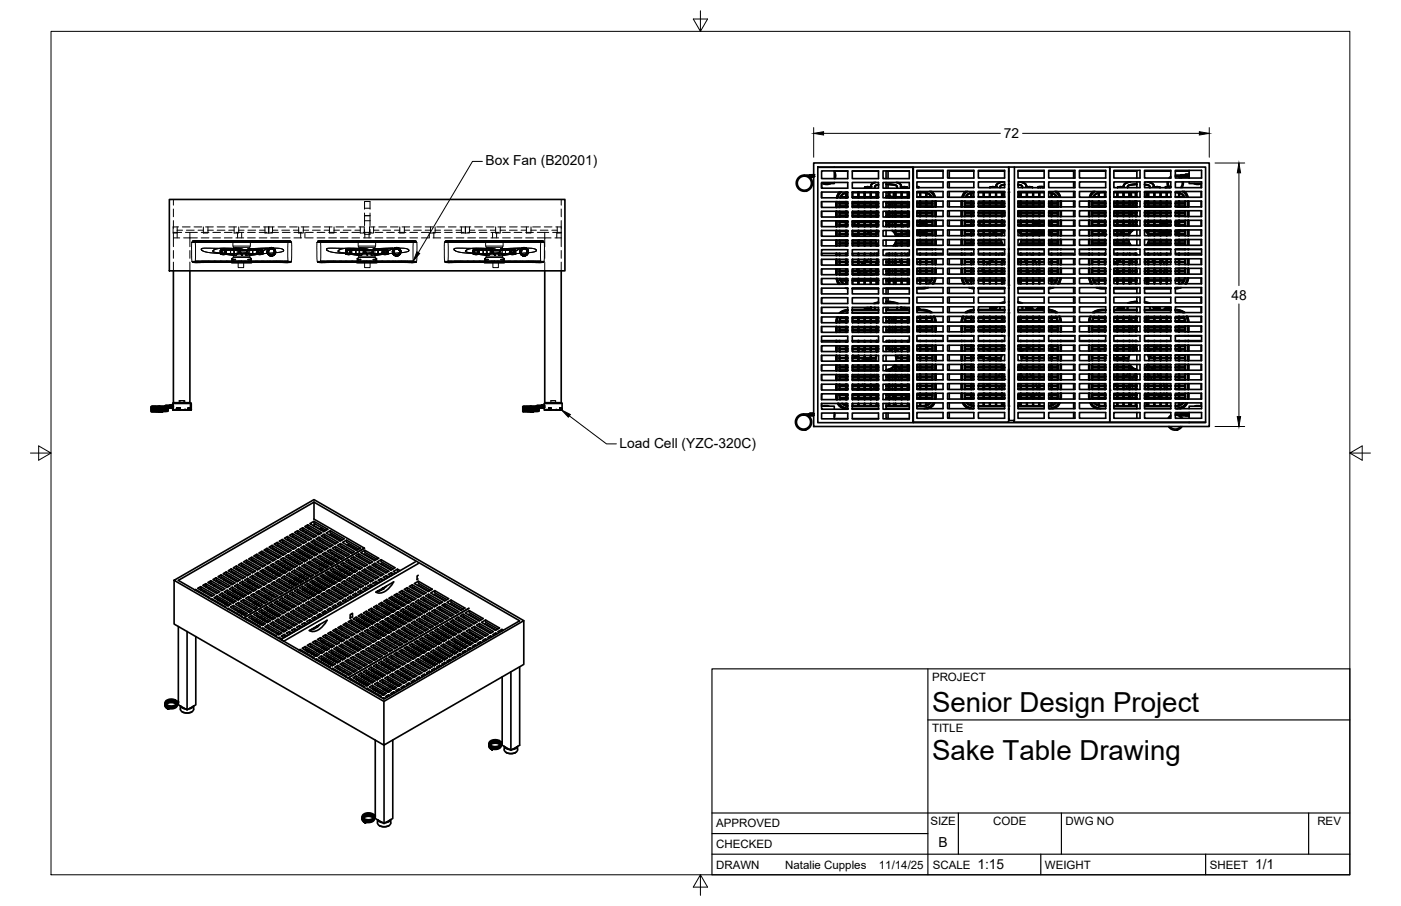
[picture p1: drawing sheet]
<svg xmlns="http://www.w3.org/2000/svg" width="432mm" height="279mm" viewBox="0 0 432 279" stroke-linecap="round" stroke-linejoin="round" font-family="sans-serif">
<defs><g id="words">
<g font-size="8.5">
<text x="287.3" y="219.5">Senior Design Project</text>
<text x="287.3" y="234.5">Sake Table Drawing</text>
</g>
<g font-size="4.3">
<text x="309.4" y="42.7">72</text>
<text x="149.6" y="50.9">Box Fan (B20201)</text>
<text x="379.5" y="92.4">48</text>
<text x="190.9" y="138">Load Cell (YZC-320C)</text>
<text x="289.3" y="261.2">B</text>
<text x="301.2" y="268.1">1:15</text>
<text x="386.8" y="268.1">1/1</text>
</g>
<g font-size="3.5">
<text x="287.3" y="210.1">PROJECT</text>
<text x="287.3" y="225.8">TITLE</text>
<text x="220.7" y="255.2">APPROVED</text>
<text x="286.7" y="254.5">SIZE</text>
<text x="306.1" y="254.5">CODE</text>
<text x="328.4" y="254.5">DWG NO</text>
<text x="406" y="254.5">REV</text>
<text x="220.7" y="261.5">CHECKED</text>
<text x="220.7" y="267.9">DRAWN</text>
<text x="242" y="267.9">Natalie Cupples</text>
<text x="270.9" y="267.9">11/14/25</text>
<text x="287.5" y="267.9">SCALE</text>
<text x="322.1" y="267.9">WEIGHT</text>
<text x="372.9" y="267.9">SHEET</text>
</g>
</g></defs>
<!-- layer: Hidden -->
<g fill="none" stroke="#000" stroke-width=".31">
<path d="M53.4 71.7h1.2v1.7M53.4 73.4h2M53.4 61.5v1.8M53.4 64.5v2.3M53.4 68v2.4M53.4 71.6v4.5M53.4 77.3v2.4M54.6 70v1M54.6 71h1.7M54.6 71.7h1.4M55 70h-1.6v1.9h1.2v-.9M56.2 70h2.4"/>
<path d="M56.6 73.4h4.2M57.2 71.7h3.6M57.5 71h2.3M58.5 71.7v4.4M58.5 77.3v2.4M59.1 74.8h30.8zM59.2 74.7h30.6zM59.3 74.7h30.4zM59.3 74.4h30.4zM59.4 74.4h30.2zM59.5 74.3h.5l.2 .5 .1 1.2-.1 4.5-.2 .4h-.5l1.3 .1M59.5 74.3l-.4 .5-.1 1.5 .1 4 .2 .6h.2"/>
<path d="M59.8 70h2.4M60 74.3h28.9zM60 74.3l.2 .5zM60.1 74.6v.1M60.1 74.5v.1M60.1 74.4v.1M60.1 74.4v.3M60.1 74.7h1.2M60.1 74.5l1.2 .1M60.1 74.4h1.2M60.2 74.8h28.6zM60.3 74.5l-.4 .1"/>
<path d="M60.3 74.6l6.5 .1h-6.5M60.3 74.5h6.5M60.3 74.6v.1M60.3 74.5v.1M60.3 74.4v.1M60.3 74.4v.3M60.8 74.3h-1.3M61 71h1.7M62 71.7h2.4M62 73.4h2.4M62 77a8.9 8.9 0 0 0 5.4 1.2l4.5 .6M62.1 74.4l.2 .2z"/>
<path d="M62.1 74.6h.1M62.1 74.5h.1M62.1 74.6h.2M62.1 74.5v.1M62.1 74.5h.2M62.1 76.7h.1M62.1 77.1l.1 .1M62.2 74.7h.1M62.2 74.4h.1M62.3 74.6h.1M62.3 74.5h.1M62.3 74.5v.1"/>
<path d="M62.5 74.7h2.4M62.5 74.4h2.4M62.7 70v1.9h1.4v-.9M63.1 74.3h.7zM63.4 70h2.3M64 74.4l.2 .2zM64 74.6h.1M64 74.5h.1M64 74.6h.2M64 74.5v.1M64 74.5h.2M64.1 74.7h.1"/>
<path d="M64.1 74.4h.1M64.1 70v1M64.1 71h1.6M64.2 74.6h.1M64.2 74.5h.1M64.2 74.5v.1M65.6 71.7h2.4M65.6 73.4h2.4M65.8 77.2h.1M65.9 74.6h.1M65.9 74.5h.1M65.9 74.6h.2"/>
<path d="M65.9 74.5v.1M65.9 74.5h.2M65.9 77.7h.1M65.9 74.4l.2 .2zM66 74.7h.1M66 74.4h.1M66.1 74.6h.1M66.1 74.5h.1M66.1 74.5v.1M66.1 74.6h6M66.1 74.4h6M66.3 77l-.7 .4a3.8 3.8 0 0 0 3 .7l4.1 .7-7.1-1.2a2.86 2.86 0 0 1 3-1.1l5.3 .2-3-.1a9.1 9.1 0 0 0-5.3 .8"/>
<path d="M66.8 74.4l-6.5 .1M66.9 71h2.4M67 70h2.3M67.8 74.6h.1M67.8 74.5h.1M67.8 74.6h.2M67.8 74.5v.1M67.8 74.5h.2M67.8 74.4l.2 .2zM67.9 74.7h.1M67.9 74.4h.1M67.9 77.1l1.1-.2 2 .3"/>
<path d="M67.9 78.3h.1M67.9 77.1v1.2M67.9 77.1l1-.2a.86 .86 0 0 0-1 .6 .86 .86 0 0 0 .5 1h.5a.96 .96 0 0 1-1-.4 .96 .96 0 0 1 0-1zM67.9 77.1h.1M68 77.1v1.2zM68 74.6h.1M68 74.5h.1M68 74.5v.1M68 74.5h2.4M68.1 77.4v.6M68.2 77.3v.7M68.3 77.9l.1 .1"/>
<path d="M68.3 77.2h1.1M68.3 78.3h.9M68.3 78.2h1.1M68.4 77.5v.4M68.4 77.4l-.1 .1M68.5 77.4v.6M68.5 77.4h.7M68.5 78h.7M68.7 77.2h.2M68.7 78.1h.3M68.9 76.9l1.1 .1a.65 .65 0 0 1 1.1 .4 .79 .79 0 0 1-.2 .9 .79 .79 0 0 1-1 .1l-1 .1M69.2 71.7h2.3"/>
<path d="M69.2 73.4h2.3M69.2 77.1h-.9M69.3 77.4v.6M69.3 77.4h.1M69.3 78h.1M69.4 77.6v.2M69.7 74.6h.1M69.7 74.5h.1M69.7 74.6h.2M69.7 74.5v.1M69.7 74.5h.2M69.7 74.4l.2 .2z"/>
<path d="M69.8 77.4h.1M69.8 78h.1M69.8 77.4v.6M69.8 74.7h.1M69.8 74.4h.1M69.8 78.3h-1.8l1 .2 1-.2M69.8 78.1v.2M69.8 77.3h.1M69.8 78v.2M69.8 77.2h9.3M69.8 78.2h9.3M69.8 78.2l.2 .1"/>
<path d="M69.9 74.6h.1M69.9 74.5h.1M69.9 74.5v.1M70 77.1h.1M70 78.3h.1M70 77.1l-1-.2-1 .2h1.8M70 77.1l-.2 .2M70.5 77l.2 .1M70.5 78.3h.2M70.5 77h8M70.5 78.3h8M70.5 77l.2 .1z"/>
<path d="M70.5 78.4l.2-.1zM70.5 77a.66 .66 0 0 1 .6 .7 .66 .66 0 0 1-.6 .7M70.5 70h2.4M70.5 71h1.7M70.9 77.2l-1.4-.2a1.02 1.02 0 0 0-1.6 .5 .76 .76 0 0 0 .2 .9 .76 .76 0 0 0 .9 .1l1.9-.3M71 77.2h.1M71.1 78.2h.1M71 78.2h6.9M71.3 74.3h6.4M71.3 74.5h6.4M71.3 77.1h2.2M71.3 78.3h2.2"/>
<path d="M71.3 74.3l5.9-.1 .5 .3h-5.9zM71.4 74.3h6.2M71.4 74.5h6.2zM71.5 79.7l1.1 .4-1.1 .4zM71.5 79.7h.1M71.5 74.7h5.9M71.5 74.5h5.9M71.5 74.4h5.9M71.6 74.5v.1M71.6 76.7l-8.5-.2a.73 .73 0 0 0-1.1 .4 7.7 7.7 0 0 0 4.8 1.2l5.1 .7M71.6 76.7l.2 .1M71.6 76.7h.1"/>
<path d="M71.6 74.4v.1M71.6 74.6h.2M71.6 74.4v.2M71.6 74.6h.1M71.6 74.7h.1M71.6 74.4h.1M71.6 74.6v.1M71.6 74.6l.1 .1M71.6 74.6l.2 .1M71.6 79.8h.1M71.6 79.8l.1 .1M71.6 74.7h.2"/>
<path d="M71.6 74.5h.2M71.6 76.7l-5.6-.1a8.5 8.5 0 0 0-4 .2l.5 .6M71.8 74.7h.1M71.6 74.4h.2M71.7 79.9l-.2-.1 .2 .3-.2-.2v.5M71.7 74.7h.1M71.7 74.4h.1M71.7 79.9h.1M71.8 74.4h.1M71.8 74.6h.1M71.8 74.5v.1M71.8 75.9h5.4"/>
<path d="M71.8 79.4h5.4M71.8 74.7h5.4M71.8 74.4v.1M71.9 78.8l.3-.2zM71.9 74.5h5.1v6.3h-5.1zM72 76.9h.1M72 79h5M72 76.3h5M72 76.9l.2 .4-.1-.1M72.2 70v1.9h1.4v-.9M72.2 77.3l.1 1zM72.2 78.5v.1"/>
<path d="M72.2 78.4v.3M72.3 78.2l-.1 .2 .1-.1M72.5 79.9l-.1 .1M72.8 78.7h.1M72.7 71.7h2.4M72.7 73.4h2.4M72.8 76.9l.1 .1zM72.8 76.8l.1 .1zM72.9 78.7h.1M72.9 76.9l-.5-.3 .8 .6-.2-.2M73 77.4h3M73 78h3"/>
<path d="M73 76.9l-.2-.1 .6 .4-.2-.2M73 77l.2 .2zM73 77l.4 .4M73.1 78.4l-.2 .2M73.2 78.2l-.3 .5M73.2 78.2l.5-.9-.5 1M73.2 78.2l-.1 .2M73.2 77l.2 .2zM73.2 71.7v1.7M73.2 77.1l1.2 1.2M73.2 77.2l.4 .4zM73.3 76.7l-.8-.2a5.7 5.7 0 0 1 3.8 1.2l-.6 .3a.7 .7 0 0 0-1.1 .7l.1 .1"/>
<path d="M73.3 76.7v.1M73.3 76.7h.1M73.3 74.7h2.3M73.3 74.4h2.3M73.3 76.7l-.8-.2a6.8 6.8 0 0 1 3.7 1M73.5 76.9h.1M73.4 77.3h2.1M73.4 78.1h2.1M73.4 77.4l1.3 1.4M73.5 74.6v.1M73.5 76.9l.1 .1M73.5 76.9l.3 .4-.1-.1"/>
<path d="M73.5 74.4v.1M73.5 74.6h.2M73.5 74.4v.2M73.5 74.6h.1M73.5 74.5v.1M73.5 74.7h.1M73.5 74.4h.1M73.5 74.6l.1 .1M73.5 74.6l.2 .1M73.7 74.7h.1M73.5 74.4h.2M73.5 74.5h.2"/>
<path d="M73.6 70v1M73.6 71h1.6M73.6 74.7h.1M73.6 74.4h.1M73.7 74.4v.1M73.7 74.4h.1M73.7 74.6h.1M73.7 74.5h.1M73.7 74.5v.1M73.7 74.4v.3zM73.7 74.4v.2M73.7 74.6l-.2 .1"/>
<path d="M73.7 74.6v.1M73.8 77.3l.1 .2zM73.8 77.2l-.1 .1zM73.9 76.6h-.2l1.8 .6M73.9 77.5h.1M73.9 76.9v-.2l-.1 .5M74.1 70h2.4M74.2 77.9l-.2-.2 .5 .7M74.4 78.2l-.5-.7 .6 .9-.1-.1M74.4 78.3l-.1-.2 .3 .5M74.4 78.3l.1 .1M74.4 78.3l.3 .5"/>
<path d="M74.4 78.3l.1 .2zM74.5 71.7v1.7M74.5 78.4l.2 .3M74.6 78.5v.1M74.6 78.6l.1 .1M74.6 78.6l.1 .2zM74.7 78.8h.1M75 78.1h.1M75 77l.3 .1a.79 .79 0 0 1 .9 .7l-.7 .2a.64 .64 0 0 0-.9 .7l.1 .1M75.4 74.6v.1M75.4 74.6h.2M75.4 74.4v.2"/>
<path d="M75.4 74.6h.1M75.4 74.5v.1M75.4 74.7h.1M75.4 74.6l.1 .1M75.4 74.4v.1M75.4 74.6l.2 .1M75.6 74.7h.1M75.4 74.4h.1M75.4 74.4h.2M75.4 74.5h.2M75.5 77.1h2.2M75.5 78.3h2.2"/>
<path d="M75.5 74.7h.1M75.5 74.4h.1M75.6 74.6h.1M75.6 74.5v.1M75.6 74.5h.1M75.6 74.4h.1M75.6 74.4v.1M75.6 74.4v.2M75.6 74.6l-.2 .1M75.6 74.6v.1M75.8 78.6l.1 .2zM75.8 78.6h.1"/>
<path d="M75.8 78.4v.3M75.8 78.4v.2M75.9 78.8h.1M75.9 78.2l-.1 .2 .1-.1M75.9 77.9l-.1 .1M76.2 77.5l-.3 .8zM76.2 77.5h.1M76.3 76.9v.3M76.3 77.3l-.1 .2zM76.3 71.7h2.4M76.3 73.4h2.4M76.4 71h2.4"/>
<path d="M76.5 76.7h.1M76.6 76.7l5.4-.1a11.8 11.8 0 0 1 5.4 .4v.4M76.6 76.9l-.3 .4 .1-.1M76.6 80l-.1 .1M76.6 76.7l5.4-.1a15.1 15.1 0 0 1 5.3 .3l.1 .1a.77 .77 0 0 1-1.1 .8l-9.1 1M76.6 76.7l-.2 .1M76.6 76.9h.1M76.6 78.2l.3 .5-.1-.2M76.6 78.3l-.3-1.1 .4 1.2M76.8 74.6h6M76.8 74.4h6M76.9 79.9l-.6 .2"/>
<path d="M76.9 78.6l.3 .2zM76.9 76.7h.1M77 76.7l5.5-.1-1.6 .8M77 76.7l5.5-.1-2.9 1.3-3.7 .9M77 76.7l-.2 .1M77.3 79.9h.1M77.3 74.4v.1M77.3 74.6h.1M77.3 74.4v.2M77.3 74.7h.1M77.3 74.6v.1M77.3 79.9l.1 .3z"/>
<path d="M77.3 74.6h.2M77.3 74.4h.1M77.3 74.6l.1 .1M77.3 74.6l.2 .1M77.5 74.7h.1M77.3 74.4h.2M77.3 74.7h.2M77.3 74.5v.1M77.3 74.5h.2M77.4 74.7h.1M77.4 74.4h.1M77.4 79.7h.1"/>
<path d="M77.4 79.7l-.1 .2M77.4 79.7l.1 .1M77.5 74.4h.1M77.5 74.5v.1M77.5 74.4v.1M77.5 74.6h.1M77.5 74.5h.1M77.7 70h2.3M77.9 77.2h-6.2a.52 .52 0 0 0-.7 .1 .52 .52 0 0 0 0 .7v.2M77.9 77.2v1zM78 78.3h.1M78 78.3h-7l-1.8 .2-1.3-.2"/>
<path d="M77.9 77.2h.1M78 78.3l1.8 .2 1.2-.2M78 77.2l1.4-.2a1.02 1.02 0 0 1 1.6 .5 .76 .76 0 0 1-.1 .9 .76 .76 0 0 1-1 .1l-1.9-.3M78.3 78.3h.2M78.3 78.3l.2 .1M78.3 78.3l.7 .1h-.3M78.5 77l-.2 .1M78.6 74.5h2.4M78.7 77h.3zM78.7 77l-.4 .1M78.9 78.3h.1M79 77.1h-.1"/>
<path d="M79 77.1l.9-.2 1 .2h-1.8M79 77.1l.1 .1M79 77h.3a1.08 1.08 0 0 1 1.8 .5 .79 .79 0 0 1-.2 1 .79 .79 0 0 1-1 0l-.9-.1M79.1 77.1h-9.3v.2M79.1 78.3h-9.3M79.1 77.3h.1M79.1 78h.1M79.1 77.2v.1M79.1 77.1h.1M79.1 77.4h.1M79.1 78l-.1 .3M79.1 78.1h.1"/>
<path d="M79.1 78.1v.2l.7 .1 1.1-.1-1 .2-.9-.2M79.1 77.1v.2M79.2 77.4h.1M79.2 78h-.1M79.2 77.4v.6M79.2 77.3l-.1 .1M79.2 78h.1M79.2 74.4v.1M79.2 74.6h.1M79.2 74.4v.2M79.2 74.7h.1M79.2 74.6v.1"/>
<path d="M79.2 74.4h.1M79.2 74.6h.2M79.2 74.5v.1M79.2 74.5h.2M79.2 74.6l.1 .1M79.2 74.6l.2 .1M79.4 74.7h.1M79.2 74.4h.2M79.2 74.7h.2M79.3 77.4v.6M79.3 74.7h.1M79.3 74.4h.1"/>
<path d="M79.3 77.4h-.1M79.4 74.6h.1M79.4 74.4h.1M79.4 74.5v.1M79.4 74.5h.1M79.4 74.4v.1M79.6 77.2h1M79.6 77.6v.2M79.6 78h.1M79.7 77.4h-.1M79.7 77.4v.6M79.7 77.1h.9"/>
<path d="M79.7 77.4h.8M79.7 78h.8M79.9 71.7h2.4M79.9 73.4h2.4M80 78.1h.2M80 71h1.7M80.1 77.2h.1M80.5 77.4v.6M80.5 77.4l.1 .1M80.6 77.5v.4M80.6 78.2h-1M80.6 78.3h-.9"/>
<path d="M80.6 77.9l-.1 .1M80.7 77.3v.7M80.8 77.4v.6M80.9 77.1v1.2zM81 77.1l-1.1-.2-1.9 .3h-7M81 78.3h.1M81 77.1v1.2M81 77.1h.1M81.1 74.6h.1M81.1 74.5h.1M81.1 74.6h.2M81.1 74.5v.1"/>
<path d="M81.1 74.5h.2M81.1 74.4l.2 .2zM81.2 74.7h.1M81.2 74.4h.1M81.2 70h3.3M81.3 74.6h.1M81.3 74.5h.1M81.3 74.5v.1M81.7 70v1.9h1.2v-1.9M81.8 77l-2.3 1-3.5 .8M82.2 74.5h6.5M82.2 74.4l6.5 .1"/>
<path d="M82.3 77.4a1.34 1.34 0 0 0 1 1.5M82.4 77.4a1.32 1.32 0 0 0 .9 1.5M82.4 76.5h.1M82.5 76.6l-3.1 1.4M82.5 77v-.1a1.33 1.33 0 0 1 2.3 .1M82.5 77l-.2 .4M82.5 77l-.1 .4M82.5 77h.1a1.26 1.26 0 0 1 2.1 0M82.6 76.8a1.31 1.31 0 0 1 2.3 .5 1.31 1.31 0 0 1-1.7 1.6 1.31 1.31 0 0 0 1.8-1.3 1.31 1.31 0 0 0-2-1 1.31 1.31 0 0 0 .1 2.2l.1 .1a1.32 1.32 0 0 1-.6-2.1zM82.7 77.4h.1M82.7 77.9h.1M82.7 77.3v.1"/>
<path d="M82.8 77.4h.1M82.8 77.9h.1M82.7 70v1.9M83 76.9h.1M83.1 77h.1M83 78.4h.1M83 76.9v.1M83 78.3v.1M83 74.6h.1M83 74.5h.1M83 74.6h.2M83 74.5v.1"/>
<path d="M83 74.5h.2M83 74.4l.2 .2zM83 77h.1M83.1 78.3h.1M83.1 78.3l-.1 .1M83.1 74.7h.1M83.1 74.4h.1M83.2 74.6h.1M83.2 74.5h.1M83.2 74.5v.1M83.3 78.9h.7M83.4 71.7h2.4"/>
<path d="M83.4 73.4h2.4M83.5 76.8h.1M83.5 76.6v.1M83.5 76.6v.2M83.5 76.6h.1M83.5 78.6h.1M83.5 76.7h.1M83.5 76.7v.1M83.5 78.5h.1M83.5 78.5v.1M84 76.8h.1M84 71v.9h-1.1"/>
<path d="M84.1 76.7h.1M84 76.9h.1M84 78.4h.1M84 74.7h2.4M84 74.4h2.4M84.1 78.5h.1M84 71h1.6M84 70v1M84 78.4l.1 .1M84 78.5h.1M84 78.4v.1M84.1 76.8h.1"/>
<path d="M84.3 77.2h.1M84.4 77.2h.1M84.4 77.1h.1M84.4 77.1v.1M84.4 78.1h.1M84.5 78.1h.1M84.5 78.2h.1M84.4 78.1l.1 .1M84.5 77.1h.1M84.6 77.7h.1M84.5 77.6h.1M84.6 77.6h-.1"/>
<path d="M84.6 77.6h.1M84.6 77.6v.1M84.7 77l.2 .4M84.8 77l.1 .4M84.9 77.4v.3a1.26 1.26 0 0 1-.9 1.2M84.9 74.6h.1M84.9 74.5h.1M84.9 74.6h.2M84.9 74.5v.1M84.9 74.5h.2M84.9 74.4l.2 .2zM84.9 77.4a1.34 1.34 0 0 1-.9 1.5"/>
<path d="M85 74.7h.1M85 74.4h.1M85.1 74.6h.1M85.1 74.5h.1M85.1 74.5v.1M85.2 74.3h.7zM85.7 70h2.4M86.8 74.6h.1M86.8 74.5h.1M86.8 74.6h.2M86.8 74.5v.1M86.8 74.5h.2"/>
<path d="M86.8 74.4l.2 .2zM86.8 71h2.4M86.9 74.7h.1M86.9 74.4h.1M87 74.6h.1M87 74.5h.1M87 74.5v.1M87 71.7h2.4M87 73.4h2.4M87.1 76.8l.2 .1M87.2 77l.2 .1a.77 .77 0 0 1-1.2 .7l-9 1M87.2 77.5l-.1 .1"/>
<path d="M87.6 74.7h1.2M87.6 74.6h1.2M87.6 74.4h1.2M88.7 74.5l.3 .1M88.7 74.6l-6.5 .1h6.5M88.7 74.6v.1M88.7 74.5v.1M88.7 74.4v.1M88.7 74.4v.3M88.8 74.6v.1M88.8 74.5v.1M88.8 74.4v.1"/>
<path d="M88.8 74.4v.3M88.9 74.3l-.1 .5zM89.3 70h2.3M90.4 71h1.7M90.6 71.7h2.4M90.6 73.4h2.4M92.1 70v1.9h1.4v-.9M92.7 71.7v1.7M92.8 70h2.4M93.5 71h1.6M93.5 70v1M94 71.7v1.7"/>
<path d="M94.2 71.7h2.3M94.2 73.4h2.3M96.3 71h2.4M96.4 70h2.4M97.7 74.8h30.8zM97.7 71.7h2.4M97.7 73.4h2.4M97.8 74.7h30.6zM97.9 74.7h30.4zM97.9 74.4h30.4zM98 74.4h30.2zM98.1 74.3h.5l.2 .5 .1 1.2-.1 4.5-.2 .4h-.5l1.3 .1"/>
<path d="M98.1 74.3l-.4 .5-.1 1.5 .1 4 .2 .6h.2M98.6 74.3h29zM98.6 74.3l.2 .5zM98.7 74.6v.1M98.7 74.5v.1M98.7 74.4v.1M98.7 74.4v.3M98.7 74.7h1.2M98.7 74.5l1.2 .1M98.7 74.4h1.2M98.8 74.8h28.6zM98.9 74.5l-.3 .1"/>
<path d="M98.9 74.6l6.5 .1h-6.5M98.9 74.5h6.5M98.9 74.6v.1M98.9 74.5v.1M98.9 74.4v.1M98.9 74.4v.3M99.4 74.3h-1.3M99.9 71h1.6M100 70h2.3M100.6 77a8.9 8.9 0 0 0 5.4 1.2l4.5 .6M100.7 74.4l.2 .2zM100.7 74.6h.1"/>
<path d="M100.7 74.5h.1M100.7 74.6h.2M100.7 74.5v.1M100.7 74.5h.2M100.7 76.7h.1M100.7 77.1l.1 .1M100.8 74.7h.1M100.8 74.4h.1M100.9 74.6h.1M100.9 74.5h.1M100.9 74.5v.1M101.1 74.7h2.4"/>
<path d="M101.1 74.4h2.4M101.3 71.7h2.4M101.3 73.4h2.4M101.5 70v1.9h1.5v-.9M101.7 74.3h.7zM102.6 74.4l.2 .2zM102.6 74.6h.1M102.6 74.5h.1M102.6 74.6h.2M102.6 74.5v.1M102.6 74.5h.2M102.7 74.7h.1"/>
<path d="M102.7 74.4h.1M102.8 74.6h.1M102.8 74.5h.1M102.8 74.5v.1M103 71h1.6M103 70v1M103.5 70h2.4M104.4 77.2h.1M104.5 74.6h.1M104.5 74.5h.1M104.5 74.6h.2M104.5 74.5v.1"/>
<path d="M104.5 74.5h.2M104.5 77.7h.1M104.5 74.4l.2 .2zM104.6 74.7h.1M104.6 74.4h.1M104.7 74.6h.1M104.7 74.5h.1M104.7 74.5v.1M104.7 74.6h6M104.7 74.4h6M104.9 77l-.7 .4a3.8 3.8 0 0 0 3 .7l4.1 .7-7.1-1.2a2.86 2.86 0 0 1 3-1.1l5.3 .2-3-.1a9.1 9.1 0 0 0-5.3 .8M104.9 71.7h2.4"/>
<path d="M104.9 73.4h2.4M105.4 74.4l-6.5 .1M105.8 71h2.4M106.4 74.6h.1M106.4 74.5h.1M106.4 74.6h.2M106.4 74.5v.1M106.4 74.5h.2M106.4 74.4l.2 .2zM106.5 74.7h.1M106.5 74.4h.1M106.6 77.1l1-.2 2 .3"/>
<path d="M106.6 78.3h.1M106.6 77.1v1.2M106.6 77.1l.9-.2a.86 .86 0 0 0-1 .6 .86 .86 0 0 0 .5 1h.5a.96 .96 0 0 1-1-.4 .96 .96 0 0 1 .1-1zM106.6 77.1h.1M106.6 77.1v1.2zM106.6 74.6h.1M106.6 74.5h.1M106.6 74.5v.1M106.6 74.5h2.4M106.7 77.4v.6M106.8 77.3v.7M107 77.2h1"/>
<path d="M107 78.3h.8M107 78.2h1M107 77.4v.6M107.1 77.4v.6M107.1 77.4h.7M107.1 78h.7M107.1 70h2.4M107.4 77.2h.1M107.4 78.1h.2M107.5 76.9l1.1 .1a.65 .65 0 0 1 1.1 .4 .79 .79 0 0 1-.2 .9 .79 .79 0 0 1-1 .1l-1 .1M107.8 77.1h-.8M107.9 77.4v.6"/>
<path d="M107.9 77.4h.1M107.9 78h.1M108 77.6v.2M108.3 74.6h.1M108.3 74.5h.1M108.3 74.6h.2M108.3 74.5v.1M108.3 74.5h.2M108.3 74.4l.2 .2zM108.4 77.4h.1M108.4 78h.1M108.4 77.4v.6"/>
<path d="M108.4 74.7h.1M108.4 74.4h.1M108.4 78.3h-1.8l1 .2 1-.2M108.4 78.1v.2M108.4 77.3h.1M108.4 78l.1 .2M108.5 77.2h9.2M108.5 78.2h9.2M108.5 78.2l.1 .1M108.5 71.7h2.3M108.5 73.4h2.3M108.5 74.6h.1"/>
<path d="M108.5 74.5h.1M108.5 74.5v.1M108.6 77.1h.1M108.6 78.3h.1M108.6 77.1l-1-.2-1 .2h1.8M108.6 77.1l-.2 .2M109.1 77l.2 .1M109.1 78.3h.2M109.1 77h8M109.1 78.3h8M109.1 77l.2 .1zM109.1 78.4l.2-.1z"/>
<path d="M109.1 77a.66 .66 0 0 1 .6 .7 .66 .66 0 0 1-.6 .7M109.4 71h1.6M109.5 77.2l-1.4-.2a1.02 1.02 0 0 0-1.6 .5 .76 .76 0 0 0 .2 .9 .76 .76 0 0 0 .9 .1l1.9-.3M109.6 77.2h.1M109.7 78.2h.1M109.6 78.2h6.9M109.9 74.3h6.4M109.9 74.5h6.4M109.9 77.1h2.2M109.9 78.3h2.2M109.9 74.3l5.9-.1 .5 .3h-5.9zM110 74.3h6.2"/>
<path d="M110 74.5h6.2zM110.1 79.7l1.2 .4-1.1 .4zM110.1 79.7h.1M110.2 74.7h5.8M110.2 74.5h5.8M110.2 74.4h5.8M110.2 79.7h.1M110.2 74.5v.1M110.2 76.7l-8.5-.2a.73 .73 0 0 0-1.1 .4 7.7 7.7 0 0 0 4.8 1.2l5.1 .7M110.2 76.7l.2 .1M110.2 76.7h.1M110.2 74.4v.1"/>
<path d="M110.2 74.6h.2M110.2 74.4v.2M110.2 74.6h.1M110.2 74.7h.1M110.2 74.4h.1M110.2 74.6v.1M110.2 74.6l.1 .1M110.2 74.6l.2 .1M110.2 79.8h.1M110.2 79.8l.1 .1M110.2 74.7h.2M110.2 74.5h.2"/>
<path d="M110.2 76.7l-5.6-.1a8.5 8.5 0 0 0-4 .2l.5 .6M110.4 74.7h.1M110.2 74.4h.2M110.3 79.9l-.1-.1 .1 .3-.1-.2v.5M110.3 74.7h.1M110.3 74.4h.1M110.3 79.9h.1M110.4 74.4h.1M110.4 74.6h.1M110.4 74.5v.1M110.4 75.9h5.4M110.4 79.4h5.4"/>
<path d="M110.4 74.7h5.4M110.4 74.4v.1M110.6 78.8h.1M110.5 74.5h5.2v6.3h-5.2zM110.6 76.9h.1M110.6 78.8l.2-.2zM110.6 79h5M110.6 76.3h5M110.6 76.9l.2 .4-.1-.1M110.7 70h1.6v1.9h-1.3v-1.9M110.8 77.3l.1 1zM110.8 78.4v.1"/>
<path d="M110.9 78.2l-.1 .2 .1-.1M111 76.6l1 .8M111 76.6h.1M111 76.6l.5 .3M111.1 79.9l-.1 .1M111.4 78.7h.1M111.4 76.9l.1 .1zM111.4 76.8l.1 .1zM111.5 78.7h.1M111.6 77.4h3M111.6 78h3M111.6 76.9l-.2-.1 1.6 1.5"/>
<path d="M111.7 78.4l-.2 .2M111.8 78.2l-.3 .5M111.8 78.2l.6-.9-.6 1M111.8 78.2l-.1 .2M111.8 77.2l.4 .4zM111.9 76.7l-.8-.2a5.7 5.7 0 0 1 3.8 1.2l-.6 .3a.7 .7 0 0 0-1.1 .7l.1 .1M111.9 76.7l.1 .1M111.9 76.7h.1M111.9 74.7h2.4M111.9 74.4h2.4M111.9 76.7l-.8-.2a6.8 6.8 0 0 1 3.7 1M112.1 76.9h.1"/>
<path d="M112 71.7h2.4M112 73.4h2.4M112 77.3h2.1M112 78.1h2.1M112.1 77.4l1.2 1.4M112.1 74.6v.1M112.1 76.9l.1 .1M112.1 76.9l.3 .4-.1-.1M112.1 74.4v.1M112.1 74.6h.2M112.1 74.4v.2M112.1 74.6h.1"/>
<path d="M112.1 74.5v.1M112.1 74.7h.1M112.1 74.4h.1M112.1 74.6l.1 .1M112.1 74.6l.2 .1M112.3 74.7h.1M112.1 74.4h.2M112.1 74.5h.2M112.2 74.7h.1M112.2 74.4h.1M112.3 74.4v.1M112.3 74.4h.1"/>
<path d="M112.3 74.6h.1M112.3 74.5h.1M112.3 74.5v.1M112.3 74.4v.3zM112.3 74.4v.2M112.3 74.6l-.2 .1M112.3 74.6v.1M112.4 70.8v1.5h1.6v-1.5M112.4 64.2h1.6M112.4 64.5v-2.4h1.6v2.4M112.4 65.7v3.9M112.4 68.1h1.6"/>
<path d="M112.4 66.5h1.6M112.4 77.3l.1 .2zM112.4 77.2l-.1 .1zM112.4 71.7v1.7M112.5 76.6h-.2l1.9 .6M112.5 77.5h.1M112.5 76.9v-.2l-.1 .5M112.8 77.9l-.2-.2 .5 .7M113 78.2l-.5-.7 .6 .9-.1-.1M113 78.3l-.1-.2 .3 .5M113.1 78.3v.1M113.1 78.3l.2 .5"/>
<path d="M113.1 78.3l.1 .2zM113.1 78.4l.2 .3M113.2 78.5v.1M113.2 78.6l.1 .1M113.3 78.7v.1M113.6 78.1h.1M113.6 77l.3 .1a.79 .79 0 0 1 .9 .7l-.7 .2a.64 .64 0 0 0-.9 .7l.1 .1M113.7 71.7v1.7M114 74.6v.1M114 74.6h.2M114 74.4v.2M114 74.6h.1"/>
<path d="M114 74.5v.1M114 74.7h.1M114 74.6l.1 .1M114 74.4v.1M114 74.6l.2 .1M114.2 74.7h.1M114 74.4h.1M114 74.4h.2M114 74.5h.2M114 65.7v3.9M114.1 77.1h2.2M114.1 78.3h2.2"/>
<path d="M114.1 74.7h.1M114.1 74.4h.1M114.2 74.6h.1M114.2 74.5v.1M114.2 74.5h.1M114.2 74.4h.1M114.2 74.4v.1M114.2 74.4v.2M114.2 74.6l-.2 .1M114.2 74.6v.1M114.4 78.6l.1 .2zM114.4 78.6h.1"/>
<path d="M114.4 78.4v.3M114.4 78.4v.2M114.5 78.8h.1M114.5 78.2l-.1 .2 .1-.1M114.5 77.9l-.1 .1M114.8 77.5l-.3 .8zM114.8 77.5h.1M114.9 76.9v.3M114.9 77.3l-.1 .2zM115.1 76.7h.1M115.1 71h1.7M115.1 70v1"/>
<path d="M115.2 76.7l5.4-.1a11.8 11.8 0 0 1 5.4 .4v.4M115.2 76.9l-.3 .4 .1-.1M115.2 80l-.1 .1M115.2 76.7l5.4-.1a15.1 15.1 0 0 1 5.3 .3l.1 .1a.77 .77 0 0 1-1.1 .8l-9.1 1M115.2 76.7l-.2 .1M115.2 76.9h.1M115.3 78.2l.2 .5-.1-.2M115.3 78.3l-.4-1.1 .4 1.2M115.4 74.6h6M115.4 74.4h6M115.5 79.9l-.5 .2M115.5 78.6l.2 .2z"/>
<path d="M115.5 76.7h.1M115.6 70h-1.7v1.9h1.2v-.9M115.6 76.7l5.5-.1-1.6 .8M115.6 71.7h2.4M115.6 73.4h2.4M115.6 76.7l5.5-.1-2.9 1.3-3.7 .9M115.6 76.7l-.2 .1M115.7 78.8h.1M115.9 79.9h.1M115.9 74.4v.1M115.9 74.6h.1M115.9 74.4v.2"/>
<path d="M115.9 74.7h.1M115.9 74.6v.1M115.9 79.9l.2 .3zM115.9 74.6h.2M115.9 74.4h.1M115.9 74.6l.1 .1M115.9 74.6l.2 .1M116.1 74.7h.1M115.9 74.4h.2M115.9 74.7h.2M115.9 74.5v.1M115.9 74.5h.2"/>
<path d="M116 74.7h.1M116 74.4h.1M116 79.7h.1M116 79.7l-.1 .2M116.1 79.7v.1M116.1 79.7h.1M116.1 74.4h.1M116.1 74.5v.1M116.1 74.4v.1M116.1 74.6h.1M116.1 74.5h.1M116.5 77.2h-6.2a.52 .52 0 0 0-.7 .1 .52 .52 0 0 0 0 .7v.2"/>
<path d="M116.5 77.2v1zM116.6 78.3h.1M116.6 78.3h-7l-1.8 .2-1.2-.2M116.5 77.2h.1M116.6 78.3l1.8 .2 1.2-.2M116.6 77.2l1.4-.2a1.02 1.02 0 0 1 1.7 .5 .76 .76 0 0 1-.2 .9 .76 .76 0 0 1-.9 .1l-2-.3M116.8 70h2.3M116.9 78.3h.2M116.9 78.3l.2 .1M116.9 78.3l.7 .1h-.3M117.1 77l-.2 .1M117.2 74.5h2.4"/>
<path d="M117.3 77h.3zM117.3 77l-.4 .1M117.5 78.3h.1M117.6 77.1h-.1M117.6 77.1l1-.2 .9 .2h-1.7M117.6 77.1l.1 .1M117.6 77h.3a1.08 1.08 0 0 1 1.8 .5 .79 .79 0 0 1-.2 1 .79 .79 0 0 1-.9 0l-1-.1M117.7 77.1h-9.3v.2M117.7 78.3h-9.3M117.7 77.3h.1M117.7 78h.1M117.7 77.2v.1"/>
<path d="M117.7 77.1h.1M117.7 77.4h.1M117.7 78l-.1 .3M117.8 78.1v.2l.6 .1 1.1-.1-.9 .2-1-.2M117.8 77.1v.2M117.8 78.1h.1M117.8 78h-.1M117.8 77.4v.6M117.8 77.4v.7M117.8 77.3l-.1 .1M117.8 78h.1M117.8 74.4v.1"/>
<path d="M117.8 74.6h.1M117.8 74.4v.2M117.8 74.7h.1M117.8 74.6v.1M117.8 74.4h.1M117.8 74.6h.2M117.8 74.5v.1M117.8 74.5h.2M117.8 74.6l.1 .1M117.8 74.6l.2 .1M118 74.7h.1M117.8 74.4h.2"/>
<path d="M117.8 74.7h.2M117.9 74.7h.1M117.9 74.4h.1M117.9 77.4h-.1M118 74.6h.1M118 74.4h.1M118 74.5v.1M118 74.5h.1M118 74.4v.1M118 71h2.4M118.2 77.2h1M118.2 77.6v.2"/>
<path d="M118.2 78h.1M118.3 77.4h-.1M118.3 77.4v.6M118.3 77.1h.9M118.3 77.4h.8M118.3 78h.8M118.6 78.1h.2M118.7 77.2h.1M119.1 77.4v.6M119.1 77.4l.2 .1M119.2 71.7h2.3M119.2 73.4h2.3"/>
<path d="M119.2 77.5v.4M119.2 78.2h-1M119.2 78.3h-.9M119.3 77.9l-.2 .1M119.3 77.3v.7M119.4 77.4v.6M119.5 77.1v1.2zM119.6 77.1l-1-.2-2 .3h-7M119.6 78.3h.1M119.6 77.1v1.2M119.6 77.1h.1M119.7 74.6h.1"/>
<path d="M119.7 74.5h.1M119.7 74.6h.2M119.7 74.5v.1M119.7 74.5h.2M119.7 74.4l.2 .2zM119.8 74.7h.1M119.8 74.4h.1M119.9 74.6h.1M119.9 74.5h.1M119.9 74.5v.1M120.3 70h2.4M120.4 77l-2.3 1-3.5 .8"/>
<path d="M120.8 74.5h6.5M120.8 74.4l6.5 .1M120.9 77.4a1.34 1.34 0 0 0 1 1.5M121 77.4a1.32 1.32 0 0 0 .9 1.5M121 76.5h.1M121.1 76.6l-3.1 1.4M121.1 77l.1-.1a1.32 1.32 0 0 1 1.3-.6 1.32 1.32 0 0 1 1 1.1M121.1 77l-.2 .4M121.2 77l-.2 .4M121.2 77a1.27 1.27 0 0 1 1.3-.6 1.27 1.27 0 0 1 1 1M121.2 76.8a1.31 1.31 0 0 1 2.3 .5 1.31 1.31 0 0 1-1.7 1.6 1.31 1.31 0 0 0 1.8-1.3 1.31 1.31 0 0 0-2-1 1.31 1.31 0 0 0 .1 2.2l.1 .1a1.32 1.32 0 0 1-.6-2.1zM121.3 77.4h.1"/>
<path d="M121.3 77.9h.1M121.3 77.3v.1M121.4 77.4h.1M121.4 77.9h.1M121.6 71h1.6M121.6 76.9h.1M121.7 77h.1M121.6 78.4h.1M121.6 76.9v.1M121.6 78.3v.1M121.6 74.6h.1M121.6 74.5h.1"/>
<path d="M121.6 74.6h.2M121.6 74.5v.1M121.6 74.5h.2M121.6 74.4l.2 .2zM121.6 77h.1M121.7 78.3h.1M121.7 78.3l-.1 .1M121.7 74.7h.1M121.7 74.4h.1M121.8 74.6h.1M121.8 74.5h.1M121.8 74.5v.1"/>
<path d="M121.9 78.9h.7M122.1 76.6v.1M122.1 76.6v.2M122.1 76.6h.1M122.1 76.8h.1M122.1 78.6h.1M122.1 76.7h.1M122.1 76.7v.1M122.1 78.5h.1M122.2 78.5h.1M122.2 78.5l-.1 .1M122.6 76.8h.1"/>
<path d="M122.7 76.7h.1M122.6 76.9h.1M122.6 78.4h.1M122.6 74.7h2.4M122.6 74.4h2.4M122.7 78.5h.1M122.6 78.4l.1 .1M122.6 78.5h.1M122.6 78.4v.1M122.7 76.8h.1M122.7 71.7h2.4M122.7 73.4h2.4"/>
<path d="M123 77.2h.1M123 77.1h.1M123 77.1v.1M123 78.1h.1M123.1 78.1h.1M123.1 78.2h.1M123 78.1l.1 .1M123.1 77.1h.1M123.1 77.6h.1M123.2 77.6h.1M123.2 77.6h-.1M123.2 77.6v.1"/>
<path d="M123.2 70v1.9h1.4v-.9M123.5 77.4v.3a1.26 1.26 0 0 1-.9 1.2M123.5 74.6h.1M123.5 74.5h.1M123.5 74.6h.2M123.5 74.5v.1M123.5 74.5h.2M123.5 74.4l.2 .2zM123.5 77.4a1.34 1.34 0 0 1-.9 1.5M123.6 74.7h.1M123.6 74.4h.1M123.7 74.6h.1"/>
<path d="M123.7 74.5h.1M123.7 74.5v.1M123.8 74.3h.7zM123.9 70h2.4M124.6 71h1.7M124.6 70v1M125.4 74.6h.1M125.4 74.5h.1M125.4 74.6h.2M125.4 74.5v.1M125.4 74.5h.2M125.4 74.4l.2 .2z"/>
<path d="M125.5 74.7h.1M125.5 74.4h.1M125.6 74.6h.1M125.6 74.5h.1M125.6 74.5v.1M125.7 76.8l.2 .1M125.8 77l.2 .1a.77 .77 0 0 1-1.2 .7l-9 1M125.9 77.5l-.2 .1M126.2 74.7h1.2M126.2 74.6h1.2M126.2 74.4h1.2M126.3 71.7h2.4"/>
<path d="M126.3 73.4h2.4M127.3 74.5l.3 .1M127.3 74.6l-6.5 .1h6.5M127.3 74.6v.1M127.3 74.5v.1M127.3 74.4v.1M127.3 74.4v.3M127.4 74.6v.1M127.4 74.5v.1M127.4 74.4v.1M127.4 74.4v.3M127.5 71h2.4"/>
<path d="M127.5 70h2.4M127.6 74.3l-.2 .5zM129.9 71.7h2.4v1.7h-2.4M131 70h2.4M131 71h1.7M132.7 70v1.9h1.4v-.9M133.5 71.7h2.3M133.5 73.4h2.3M133.7 71.7v1.7M134.1 71h1.7M134.1 70v1M134.6 70h2.4"/>
<path d="M136.9 71h2.4M137 74.8h30.7zM137 71.7h2.4M137 73.4h2.4M137.1 74.7h30.6zM137.2 74.7h30.4zM137.2 74.4h30.4zM137.2 74.4h30.3zM137.4 74.3h.5l.2 .5 .1 1.2-.1 4.5-.2 .4h-.5l1.3 .1M137.4 74.3l-.4 .5-.1 1.5 .1 4 .2 .6h.2M137.9 74.3h28.9zM137.9 74.3l.2 .5z"/>
<path d="M138 74.6v.1M138 74.5v.1M138 74.4v.1M138 74.4v.3M138 74.7h1.2M138 74.5l1.2 .1M138 74.4h1.2M138.1 74.8h28.5zM138.2 74.5l-.4 .1M138.2 74.6l6.5 .1h-6.5M138.2 74.5h6.5M138.2 74.6v.1"/>
<path d="M138.2 74.5v.1M138.2 74.4v.1M138.2 74.4v.3M138.2 70h2.4M138.7 74.3h-1.3M139.9 77a8.9 8.9 0 0 0 5.4 1.2l4.5 .6M140 74.4l.2 .2zM140 74.6h.1M140 74.5h.1M140 74.5v.1M140 76.7h.1M140 77.1l.1 .1"/>
<path d="M140.1 74.7h.1M140.1 74.4h.1M140.1 74.6h.1M140.1 74.5h.1M140.1 74.5v.1M140.4 74.7h2.4M140.4 74.4h2.4M140.5 71h1.7M140.6 71.7h2.4M140.6 73.4h2.4M141 74.3h.7zM141.8 70h3.3"/>
<path d="M141.9 74.4l.2 .2zM141.9 74.6h.1M141.9 74.5h.1M141.9 74.5v.1M142 74.7h.1M142 74.4h.1M142 74.6h.1M142 74.5h.1M142 74.5v.1M142.2 70v1.9h1.2v-1.9M143.4 70v1.9h1.3v-.9M143.7 77.2h.1"/>
<path d="M143.8 74.6h.1M143.8 74.5h.1M143.8 74.6h.2M143.8 74.5v.1M143.8 74.5h.2M143.8 77.7h.1M143.8 74.4l.2 .2zM143.9 74.7h.1M143.9 74.4h.1M144 74.6h.1M144 74.5h.1M144 74.5v.1"/>
<path d="M144 74.6h6M144 74.4h6M144.1 77l-.6 .4a3.9 3.9 0 0 0 3 .7l4.1 .7-7.1-1.2a2.86 2.86 0 0 1 3-1.1l5.3 .2-3-.1a9.2 9.2 0 0 0-5.3 .8M144.2 71.7h2.4M144.2 73.4h2.4M144.7 74.4l-6.5 .1M144.7 71h1.6M144.7 70v1M145.7 74.6h.1M145.7 74.5h.1M145.7 74.6h.2M145.7 74.5v.1"/>
<path d="M145.7 74.5h.2M145.7 74.4l.2 .2zM145.8 74.7h.1M145.8 74.4h.1M145.8 77.1l1.1-.2 2 .3M145.8 78.3h.1M145.8 77.1v1.2M145.8 77.1l1-.2a.86 .86 0 0 0-1 .6 .86 .86 0 0 0 .5 1h.5a.96 .96 0 0 1-1-.4 .96 .96 0 0 1 0-1zM145.8 77.1h.1M145.9 77.1v1.2zM145.9 74.6h.1M145.9 74.5h.1"/>
<path d="M145.9 74.5v.1M145.9 74.5h2.4M146 77.4v.6M146.1 77.3v.7M146.2 77.9l.1 .1M146.2 77.2h1.1M146.2 78.3h.9M146.2 78.2h1.1M146.3 77.5v.4M146.3 70h2.4M146.3 77.4l-.1 .1M146.3 77.4v.6"/>
<path d="M146.4 77.4h.7M146.4 78h.7M146.6 77.2h.1M146.6 78.1h.3M146.8 76.9l1.1 .1a.65 .65 0 0 1 1 .4 .79 .79 0 0 1-.2 .9 .79 .79 0 0 1-.9 .1l-1 .1M147.1 77.1h-.9M147.2 77.4v.6M147.2 77.4h.1M147.2 78h.1M147.3 77.6v.2M147.5 77.4h.2M147.6 71h2.3"/>
<path d="M147.6 77.4v.6M147.6 74.6h.1M147.6 74.5h.1M147.6 74.6h.2M147.6 74.5v.1M147.6 74.5h.2M147.6 74.4l.2 .2zM147.7 77.4h.1M147.7 78h.1M147.7 77.4v.6M147.7 78h-.2M147.7 74.7h.1"/>
<path d="M147.7 74.4h.1M147.7 78.3h-1.8l1 .2 1-.2M147.7 78.1v.2M147.7 77.3h.1M147.7 78v.2M147.7 77.2h9.3M147.7 78.2h9.3M147.7 78.2l.2 .1M147.7 78.3h.1M147.7 71.7h2.4M147.7 73.4h2.4M147.8 77.1h9.2"/>
<path d="M147.8 74.6h.1M147.8 74.5h.1M147.8 74.5v.1M147.9 77.1h.1M147.9 78.3h.1M147.9 77.1l-1-.2-1 .2 1-.1 .8 .1v.2M147.9 77.1l-.2 .2M148.4 77l.2 .1M148.4 78.3h.2M148.4 77h8M148.4 78.3h8M148.4 77l.2 .1z"/>
<path d="M148.4 78.4l.2-.1zM148.4 77a.66 .66 0 0 1 .5 .7 .66 .66 0 0 1-.5 .7M148.8 77.2l-1.4-.2a1.02 1.02 0 0 0-1.6 .5 .76 .76 0 0 0 .2 .9 .76 .76 0 0 0 .9 .1l1.9-.3M148.9 77.2h.1M148.9 77.2h7M148.9 78.2h.1M148.9 77.2h6.9M148.9 78.2h6.9M148.9 77.2v1zM149.2 74.3h6.4M149.2 74.5h6.4M149.2 77.1h2.2"/>
<path d="M149.2 78.3h2.2M149.2 74.3l5.9-.1 .5 .3h-6zM149.3 74.3h6.2M149.3 74.5h6.2zM149.4 79.7l1.1 .4-1.1 .4zM149.4 79.7h.1M149.4 74.7h5.9M149.4 74.5h5.9M149.4 74.4h5.9M149.5 74.5v.1M149.5 76.7l-8.5-.2a.73 .73 0 0 0-1.1 .4 7.7 7.7 0 0 0 4.8 1.2l5.1 .7M149.5 76.7l.2 .1"/>
<path d="M149.5 76.7h.1M149.5 74.4v.1M149.5 74.6h.1M149.5 74.4v.2M149.5 74.7h.1M149.5 74.4h.1M149.5 74.6v.1M149.5 74.6l.1 .1M149.5 74.6l.2 .1M149.5 79.8h.1M149.5 79.8l.1 .1M149.5 74.6h.2"/>
<path d="M149.5 74.5h.2M149.5 76.7l-5.6-.1a8.5 8.5 0 0 0-4 .2l.5 .6M149.6 74.7h.1M149.5 74.4h.2M149.6 79.9l-.2-.1 .2 .3-.2-.2v.5M149.6 74.4h.1M149.6 79.9h.1M149.6 74.4l.1 .1M149.7 74.6h.1M149.7 74.6h-.1M149.7 74.4v.1M149.7 74.5v.1"/>
<path d="M149.7 74.4l-.1 .3zM149.7 75.9h5.3M149.7 79.4h5.3M149.7 74.7h5.3M149.8 78.8l.3-.2zM149.8 74.5h5.1v6.3h-5.1zM149.9 76.9h.1M149.9 79h5M149.9 76.3h5M149.9 70h2.4M149.9 76.9l.2 .4-.1-.1M150.1 77.3l.1 1z"/>
<path d="M150.1 78.5v.1M150.1 78.4v.3M150.2 78.2l-.1 .2 .1-.1M150.4 79.9l-.1 .1M150.7 78.7h.1M150.7 76.9l.1 .1zM150.7 76.8l.1 .1zM150.8 76.9l-.5-.3 .7 .6-.1-.2M150.9 77.4h3M150.9 78h3M150.9 76.9l-.2-.1 .6 .4-.2-.2M150.9 77l.2 .2z"/>
<path d="M150.9 77l.4 .4M151 78.4l-.2 .2M151.1 78.2l-.4 .5M151.1 78.2l.5-.9-.5 1M151.1 78.2l-.1 .2M151.1 77l.2 .2zM151.1 71h1.7M151.1 77.1l1.2 1.2M151.1 77.2l.4 .4zM151.2 76.7l-.9-.2a5.7 5.7 0 0 1 3.9 1.2l-.6 .3a.7 .7 0 0 0-1.1 .7l.1 .1M151.2 76.7v.1M151.2 76.7h.1"/>
<path d="M151.2 74.7h2.3M151.2 74.4h2.3M151.2 76.7l-.8-.2a6.8 6.8 0 0 1 3.7 1M151.4 76.9h.1M151.3 77.3h2.1M151.3 78.1h2.1M151.3 71.7h2.4M151.3 73.4h2.4M151.3 77.4l.5 .5M151.4 74.6v.1M151.4 76.9l.1 .1M151.4 76.9l.3 .4-.1-.1"/>
<path d="M151.4 74.4v.1M151.4 74.6h.2M151.4 74.4v.2M151.4 74.6h.1M151.4 74.5v.1M151.4 74.7h.1M151.4 74.4h.1M151.4 74.6l.1 .1M151.4 74.6l.2 .1M151.6 74.7h.1M151.4 74.4h.2M151.4 74.5h.2"/>
<path d="M151.5 74.7h.1M151.5 74.4h.1M151.6 74.5h.1M151.6 74.4h.1M151.6 74.6h.1M151.6 74.5v.1M151.6 74.4v.1M151.6 74.4v.2M151.6 74.6l-.2 .1M151.6 74.6v.1M151.6 77.7l.4 .4zM151.7 77.3l.1 .2z"/>
<path d="M151.7 77.2l-.1 .1zM151.8 76.6h-.2l1.8 .6M151.8 71.7v1.7M151.8 77.5h.1M151.8 76.9v-.2l-.1 .5M151.8 77.9l.8 .9M152.1 77.9l-.2-.2 .5 .7M152.3 78.2l-.5-.7 .6 .9-.1-.1M152.3 78.3l-.1-.2 .3 .5M152.3 78.3l.1 .1M152.3 78.3l.3 .5M152.3 78.3l.1 .2z"/>
<path d="M152.4 78.4l.1 .3M152.5 78.5v.1M152.5 78.6v.1M152.5 78.6l.1 .2zM152.6 78.8h.1M152.8 70v1.9h1.4v-.9M152.9 78.1h.1M152.9 77l.3 .1a.79 .79 0 0 1 .9 .7l-.7 .2a.64 .64 0 0 0-.9 .7l.1 .1M153.1 71.7v1.7M153.3 74.6v.1M153.3 74.6h.2M153.3 74.4v.2"/>
<path d="M153.3 74.6h.1M153.3 74.5v.1M153.3 74.7h.1M153.3 74.6l.1 .1M153.3 74.4v.1M153.3 74.6l.2 .1M153.5 74.7h.1M153.3 74.4h.1M153.3 74.4h.2M153.3 74.5h.2M153.4 77.1h2.2M153.4 78.3h2.2"/>
<path d="M153.4 74.7h.1M153.4 74.4h.1M153.5 74.6h.1M153.5 74.5v.1M153.5 74.5h.1M153.5 70h2.3M153.5 74.4h.1M153.5 74.4v.1M153.5 74.4v.2M153.5 74.6l-.2 .1M153.5 74.6v.1M153.7 78.6l.1 .2z"/>
<path d="M153.7 78.6h.1M153.7 78.7l.1 .1M153.7 78.4v.3M153.7 78.4v.2M153.8 78.8h.1M153.8 78.2l-.1 .2 .1-.1M153.8 77.9l-.1 .1M154.1 77.5l-.3 .8zM154.1 77.5h.1M154.2 71h1.6M154.2 70v1M154.2 76.9v.3"/>
<path d="M154.2 77.3l-.1 .2zM154.4 76.7h.1M154.5 76.7l5.4-.1a11.8 11.8 0 0 1 5.3 .4v.4M154.5 76.9l-.3 .4 .1-.1M154.5 80l-.1 .1M154.5 76.7l5.4-.1a15.1 15.1 0 0 1 5.3 .3l.1 .1a.77 .77 0 0 1-1.2 .8l-9.1 1M154.5 76.7l-.2 .1M154.5 76.9h.1M154.5 78.2l.3 .5-.1-.2M154.5 78.3l-.3-1.1 .4 1.2M154.7 74.6h6M154.7 74.4h6"/>
<path d="M154.7 79.9l-.5 .2M154.8 78.6l.3 .2zM154.8 76.7h.1M154.9 76.7l5.5-.1-1.6 .8M154.9 71.7h2.4M154.9 73.4h2.4M154.9 76.7l5.5-.1-2.9 1.3-3.7 .9M154.9 76.7l-.2 .1M155.2 79.9h.1M155.2 74.4v.1M155.2 74.6h.1M155.2 74.4v.2"/>
<path d="M155.2 74.7h.1M155.2 74.6v.1M155.2 79.9l.1 .3zM155.2 74.6h.2M155.2 74.6l.1 .1M155.2 74.6l.2 .1M155.4 74.7h.1M155.2 74.4h.1M155.2 74.4h.2M155.2 74.7h.2M155.2 74.5v.1M155.2 74.5h.2"/>
<path d="M155.3 74.7h.1M155.3 74.4h.1M155.3 79.7h.1M155.3 79.7l-.1 .2M155.3 79.7l.1 .1M155.4 74.4h.1M155.4 74.5v.1M155.4 74.4v.1M155.4 74.6h.1M155.4 74.5h.1M155.8 77.2v1zM155.9 78.3h.1"/>
<path d="M155.9 78.3h-7l-1.9 .2-1.2-.2M155.8 77.2h.1M155.9 78.3l1.8 .2 1.2-.2M155.9 77.2l1.4-.2a1.02 1.02 0 0 1 1.6 .5 .76 .76 0 0 1-.1 .9 .76 .76 0 0 1-1 .1l-1.9-.3M156.1 78.3h.3M156.1 78.3l.3 .1M156.1 78.3l.8 .1h-.3M156.4 77l-.3 .1M156.5 74.5h2.4M156.6 77h.3zM156.6 77l-.5 .1M156.8 78.3h.1"/>
<path d="M156.9 77.1h-.1M156.9 77.1l.9-.2 1 .2h-1.8M156.9 77.1l.1 .1M156.9 77h.3a1.08 1.08 0 0 1 1.8 .5 .79 .79 0 0 1-.2 1 .79 .79 0 0 1-1 0l-.9-.1M157 77.3h.1M157 78h.1M157 77.2v.1M157 77.4h.1M157 78l-.1 .3M157 78.1h.1M157 71h2.4M157 78.1v.2h-9.2"/>
<path d="M157 78.3h1.8l-1 .2-.9-.2M157 77.1v.2M157.1 77.4h.1M157 70h2.4M157.1 78h-.1M157.1 77.4v.6M157.1 77.3l-.1 .1M157.1 78h.1M157.1 74.4v.1M157.1 74.6h.1M157.1 74.4v.2M157.1 74.7h.1"/>
<path d="M157.1 74.6v.1M157.1 74.4h.1M157.1 74.6h.2M157.1 74.5v.1M157.1 74.5h.2M157.1 74.6l.1 .1M157.1 74.6l.2 .1M157.3 74.7h.1M157.1 74.4h.2M157.1 74.7h.2M157.2 77.4v.6M157.2 74.7h.1"/>
<path d="M157.2 74.4h.1M157.2 77.4h-.1M157.3 74.6h.1M157.3 74.4h.1M157.3 74.5v.1M157.3 74.5h.1M157.3 74.4v.1M157.5 77.2h1M157.5 77.6v.2M157.5 78h.1M157.6 77.4h-.1M157.6 77.4v.6"/>
<path d="M157.6 77.1h.9M157.6 77.4h.8M157.6 78h.8M157.9 78.1h.2M158 77.2h.1M158.4 77.4v.6M158.4 77.4l.1 .1M158.5 71.7h2.3M158.5 73.4h2.3M158.5 77.5v.4M158.5 78.2h-1M158.5 78.3h-.9"/>
<path d="M158.5 77.9l-.1 .1M158.6 77.3v.7M158.7 77.4v.6M158.8 77.1v1.2zM158.9 77.1l-1.1-.2-1.9 .3M158.9 78.3h.1M158.9 77.1v1.2M158.9 77.1h.1M159 74.6h.1M159 74.5h.1M159 74.6h.2M159 74.5v.1"/>
<path d="M159 74.5h.2M159 74.4l.2 .2zM159.1 74.7h.1M159.1 74.4h.1M159.2 74.6h.1M159.2 74.5h.1M159.2 74.5v.1M159.7 77l-2.3 1-3.5 .8M160.1 74.5h6.5M160.1 74.4l6.5 .1M160.2 77.4a1.34 1.34 0 0 0 1 1.5M160.3 77.4a1.32 1.32 0 0 0 .9 1.5"/>
<path d="M160.3 76.5h.1M160.4 76.6l-3.1 1.4M160.5 76.8a1.31 1.31 0 0 1 2.3 .5 1.31 1.31 0 0 1-1.7 1.6 1.31 1.31 0 0 0 1.8-1.3 1.31 1.31 0 0 0-2-1 1.31 1.31 0 0 0 .1 2.2l.1 .1a1.32 1.32 0 0 1-.6-2.1zM160.5 77.4h.2M160.5 77.4h.1M160.6 77.9h.1M160.6 77.3v.1M160.6 77.4h.1M160.6 70h2.4M160.6 71h1.6M160.7 77.4h.1M160.7 77.9h.1"/>
<path d="M160.9 76.9h.1M161 77h.1M160.9 78.4h.1M160.9 76.9v.1M160.9 78.3v.1M160.9 74.6h.1M160.9 74.5h.1M160.9 74.6h.2M160.9 74.5v.1M160.9 74.5h.2M160.9 74.4l.2 .2zM160.9 77h.1"/>
<path d="M161 78.3h.1M161 78.3l-.1 .1M161 74.7h.1M161 74.4h.1M161.1 74.6h.1M161.1 74.5h.1M161.1 74.5v.1M161.2 78.9h.7M161.4 76.8h.1M161.4 76.6v.1M161.4 76.6v.2M161.4 76.6h.1"/>
<path d="M161.4 78.6h.1M161.4 76.7h.1M161.4 76.7v.1M161.4 78.5h.1M161.4 78.5v.1M161.9 76.8h.1M161.9 76.9h.1M161.9 78.4h.1M161.9 74.7h2.4M161.9 74.4h2.4M161.9 78.4v.1M161.9 78.5h.1"/>
<path d="M161.9 78.4l.1 .1M161.9 76.7v.1M162 78.5h-.1M162 71.7h2.4M162 73.4h2.4M162.2 70v1.9h1.5v-.9M162.2 77.2h.1M162.3 77.2h.1M162.3 77.1h.1M162.3 77.1v.1M162.3 78.1h.1M162.4 78.1h.1"/>
<path d="M162.3 78.2h.1M162.3 78.1l.1 .1M162.4 77.1h.1M162.5 77.6h.1M162.4 77.6h.1M162.5 77.6h-.1M162.5 77.6v.1M162.6 77a1.27 1.27 0 0 0-1.3-.6 1.27 1.27 0 0 0-1 1M162.6 77l.2 .4M162.7 77l.1 .4M162.7 77l-.1-.1a1.32 1.32 0 0 0-1.4-.6 1.32 1.32 0 0 0-1 1.1M162.8 77.4v.3a1.26 1.26 0 0 1-.9 1.2"/>
<path d="M162.8 74.6h.1M162.8 74.5h.1M162.8 74.6h.2M162.8 74.5v.1M162.8 74.5h.2M162.8 74.4l.2 .2zM162.8 77.4a1.34 1.34 0 0 1-.9 1.5M162.9 74.7h.1M162.9 74.4h.1M163 74.6h.1M163 74.5h.1M163 74.5v.1"/>
<path d="M163.1 74.3h.7zM163.7 71h1.6M163.7 70v1M164.2 70h2.4M164.7 74.6h.1M164.7 74.5h.1M164.7 74.6h.2M164.7 74.5v.1M164.7 74.5h.2M164.7 74.4l.2 .2zM164.8 74.7h.1M164.8 74.4h.1"/>
<path d="M164.9 74.6h.1M164.9 74.5h.1M164.9 74.5v.1M165 76.8l.2 .1M165.1 77l.1 .1a.77 .77 0 0 1-1.1 .7l-9 1M165.1 77.5l-.1 .1M165.5 74.7h1.1M165.5 74.6h1.1M165.5 74.4h1.1M165.6 71.7h3.5M166.5 71h2.4M166.6 74.5l.3 .1"/>
<path d="M166.6 74.6l-6.5 .1h6.5M166.6 74.6v.1M166.6 74.5v.1M166.6 74.4v.1M166.6 74.4v.3M166.8 74.3l-.2 .5zM167.7 70h2.4M167.9 71.7v1.7h-2.3M167.9 77.3v2.4M169.8 73.4h-1.9v2.7M170.1 71h1.6M170.3 71.7h1.3v1.7"/>
<path d="M171 73.4h2M171.3 70h1.7v1.9h-1.3v-1.9M171.6 71.7h1.4M173 61.5v1.8M173 64.5v2.3M173 68v2.4M173 71.6v4.5M173 77.3v2.4M53.4 80.8v2.7M58.5 80.8v2.7M59.2 80.7h30.5zM59.2 80.6h3.3"/>
<path d="M59.3 80.9h30.4zM59.4 80.9h30.2zM60 80.9h28.9zM60.1 80.7h6.7M60.1 80.6v.2M60.1 80.6h1.2M60.1 80.8h1.2M60.2 80.5h28.6zM60.2 80.5l-.2 .4zM60.3 80.6h6.5M60.3 80.8h6.5M60.3 80.6v.2"/>
<path d="M62.1 80.6l.2 .2zM62.1 80.6h.1M62.1 80.8h.1M62.2 80.6h.1M62.2 80.8h.1M62.3 80.8h.1M62.3 80.6h.1M62.5 80.6h2.4M62.5 80.8h2.4M63.1 80.9h.7zM63.8 80.7h25.9h-4.5M64 80.6l.2 .2z"/>
<path d="M64 80.6h.1M64 80.8h.1M64.1 80.6h.1M64.1 80.8h.1M64.2 80.8h.1M64.2 80.6h.1M65.9 80.6h.1M65.9 80.8h.1M65.9 80.6l.2 .2zM66 80.6h.1M66 80.8h.1M66.1 80.8h.1"/>
<path d="M66.1 80.6h.1M66.1 80.6h6M66.1 80.8h6M67.8 80.6h.1M67.8 80.8h.1M67.9 80.6h.1M67.9 80.8h.1M68 80.8h.1M68 80.6h.1M68 80.7h2.4M69.7 80.6h.1M69.7 80.8h.1"/>
<path d="M69.8 80.6h.1M69.8 80.8h.1M69.9 80.8h.1M69.9 80.6h.1M71.3 80.8h6.4M71.3 81h6.4M71.3 80.8l5.9-.1 .5 .3-5.9 .1-.4-.1zM71.4 80.8h6.2zM71.4 81h6.2M71.5 80.4h.1M71.5 80.6h5.9M71.5 80.7h5.9"/>
<path d="M71.5 80.8h5.9M71.6 80.4l-.1 .1M71.6 80.6h.1M71.6 80.8h.1M71.7 80.2l-.1 .1M71.7 80.2h.1M71.7 80.6h.1M71.7 80.8h.1M71.8 80.8h.1M71.8 80.6h.1M71.8 80.6h5.4M72.1 80.1h-.6l.2 .1"/>
<path d="M72.5 80.1h-.1M72.6 80.1l-.5 .1M73.3 80.6h2.3M73.3 80.8h2.3M73.4 80.8h1.7v1.7h-1.7zM73.5 80.6h.1M73.5 80.8h.1M73.6 80.6h.1M73.6 80.8h.1M73.7 80.8h.1M73.7 80.6h.1M75.4 80.6l.2 .2z"/>
<path d="M75.4 80.6h.1M75.4 80.8h.1M75.5 80.6h.1M75.5 80.8h.1M75.6 80.8h.1M75.6 80.6h.1M76.3 80.1l1.2-.4-.1 .8zM76.6 80.1l-.1 .1M76.8 80.6h6M76.8 80.8h6M76.9 80.1h.4l.1 .2M77.3 80.6l.2 .2z"/>
<path d="M77.3 80.6h.1M77.3 80.8h.1M77.4 80.6h.1M77.4 80.8h.1M77.4 80.4h.1M77.4 80.3l.1 .1M77.4 80.3v.1M77.4 80.4v.1M77.5 80.8h.1M77.5 80.6h.1M78.6 80.7h2.4M79.2 80.6h.1"/>
<path d="M79.2 80.8h.1M79.2 80.6l.2 .2zM79.3 80.6h.1M79.3 80.8h.1M79.4 80.8h.1M79.4 80.6h.1M81.1 80.6h.1M81.1 80.8h.1M81.2 80.6h.1M81.2 80.8h.1M81.3 80.8h.1M81.3 80.6h.1"/>
<path d="M82.2 80.6h6.5M82.2 80.7h6.6M82.2 80.8h6.5M83 80.6h.1M83 80.8h.1M83.1 80.6h.1M83.1 80.8h.1M83.2 80.8h.1M83.2 80.6h.1M84 80.8h2.4M84.9 80.6h.1M84.9 80.8h.1"/>
<path d="M85 80.6h.1M85 80.8h.1M85.1 80.8h.1M85.1 80.6h.1M85.2 80.9h.7zM86.8 80.6h.1M86.8 80.8h.1M86.9 80.6h.1M86.9 80.8h.1M87 80.8h.1M87 80.6h.1M87.6 80.6h1.2"/>
<path d="M87.6 80.8h1.2M88.7 80.6v.2M88.8 80.6v.2M88.8 80.5l.1 .4zM89.4 80.9l.4-.3 .1-.8v-5l-.3-.4-1.4-.1h1.2h-.5l-.1 .5-.1 1.2 .1 4.5 .1 .4h.5l-1.2 .1M89.7 80.6h-5.7M97.8 80.7h30.6zM97.8 80.6h5.7M97.9 80.7h30.4zM97.9 80.9h30.4zM98 80.9h30.2zM98.6 80.9h29z"/>
<path d="M98.7 80.7h6.7M98.7 80.6v.2M98.7 80.6h1.2M98.7 80.8h1.2M98.8 80.5h28.6zM98.8 80.5l-.2 .4zM98.9 80.6h6.5M98.9 80.8h6.5M98.9 80.6v.2M100.7 80.6l.2 .2zM100.7 80.6h.1M100.7 80.8h.1"/>
<path d="M100.8 80.6h.1M100.8 80.8h.1M100.9 80.8h.1M100.9 80.6h.1M101.1 80.8h2.4M101.7 80.9h.7zM102.4 80.7h25.9h-4.5M102.6 80.6l.2 .2zM102.6 80.6h.1M102.6 80.8h.1M102.7 80.6h.1M102.7 80.8h.1"/>
<path d="M102.8 80.8h.1M102.8 80.6h.1M104.5 80.6h.1M104.5 80.8h.1M104.5 80.6l.2 .2zM104.6 80.6h.1M104.6 80.8h.1M104.7 80.8h.1M104.7 80.6h.1M104.7 80.6h6M104.7 80.8h6M106.4 80.6h.1"/>
<path d="M106.4 80.8h.1M106.5 80.6h.1M106.5 80.8h.1M106.6 80.8h.1M106.6 80.6h.1M106.6 80.7h2.4M108.3 80.6h.1M108.3 80.8h.1M108.4 80.6h.1M108.4 80.8h.1M108.5 80.8h.1M108.5 80.6h.1"/>
<path d="M109.9 80.8h6.4M109.9 81h6.4M109.9 80.8l5.9-.1 .4 .1 .1 .2-5.9 .1-.4-.1zM110 80.8h6.2zM110 81h6.2M110.2 80.4h.1M110.2 80.6h5.8M110.2 80.7h5.8M110.2 80.8h5.8M110.2 80.4v.1M110.2 80.6h.1M110.2 80.8h.1"/>
<path d="M110.3 80.2l-.1 .1M110.3 80.2h.1M110.3 80.6h.1M110.3 80.8h.1M110.4 80.8h.1M110.4 80.6h.1M110.4 80.6h5.4M110.7 80.1h-.5l.1 .1M111.1 80.1h-.1M111.3 80.1l-.6 .1M111.9 80.6h2.4M111.9 80.8h2.4"/>
<path d="M112.1 80.6h.1M112.1 80.8h.1M112.2 80.6h.1M112.2 80.8h.1M112.3 80.8h.1M112.3 80.6h.1M112.4 80.8h1.7v1.7h-1.7zM114 80.6l.2 .2zM114 80.6h.1M114 80.8h.1M114.1 80.6h.1M114.1 80.8h.1"/>
<path d="M114.2 80.8h.1M114.2 80.6h.1M115 80.1l1.1-.4v.8zM115.2 80.1l-.1 .1M115.4 80.6h6M115.4 80.8h6M115.5 80.1h.4l.1 .2M115.9 80.6l.2 .2zM115.9 80.6h.1M115.9 80.8h.1M116 80.6h.1M116 80.8h.1"/>
<path d="M116 80.4h.1M116.1 80.4h.1M116.1 80.3v.1M116.1 80.4v.1M116.1 80.8h.1M116.1 80.6h.1M117.2 80.7h2.4M117.8 80.6h.1M117.8 80.8h.1M117.8 80.6l.2 .2zM117.9 80.6h.1M117.9 80.8h.1"/>
<path d="M118 80.8h.1M118 80.6h.1M119.7 80.6h.1M119.7 80.8h.1M119.8 80.6h.1M119.8 80.8h.1M119.9 80.8h.1M119.9 80.6h.1M120.8 80.6h6.5M120.8 80.7h6.6M120.8 80.8h6.5M121.6 80.6h.1"/>
<path d="M121.6 80.8h.1M121.7 80.6h.1M121.7 80.8h.1M121.8 80.8h.1M121.8 80.6h.1M122.6 80.8h2.4M123.5 80.6h.1M123.5 80.8h.1M123.6 80.6h.1M123.6 80.8h.1M123.7 80.8h.1M123.7 80.6h.1"/>
<path d="M123.8 80.9h.7zM125.4 80.6h.1M125.4 80.8h.1M125.5 80.6h.1M125.5 80.8h.1M125.6 80.8h.1M125.6 80.6h.1M126.2 80.6h1.2M126.2 80.8h1.2M127.3 80.6v.2M127.4 80.6v.2M127.4 80.5l.2 .4z"/>
<path d="M128 80.9l.4-.3 .1-.8v-5l-.3-.4-1.4-.1h1.2h-.4l-.2 .5-.1 1.2 .1 4.5 .2 .4h.4l-1.2 .1M128.4 80.6h-5.8M137.1 80.7h30.5zM137.1 80.6h3.3M137.2 80.9h30.4zM137.2 80.9h30.3zM137.9 80.9h28.9zM138 80.7h6.7M138 80.6v.2M138 80.6h1.2M138 80.8h1.2M138.1 80.5h28.5z"/>
<path d="M138.1 80.5l-.2 .4zM138.2 80.6h6.5M138.2 80.8h6.5M138.2 80.6v.2M140 80.6l.2 .2zM140 80.6h.1M140 80.8h.1M140.1 80.6h.1M140.1 80.8h.1M140.4 80.6h2.4M140.4 80.8h2.4M141 80.9h.7z"/>
<path d="M141.7 80.7h25.9h-4.5M141.9 80.6l.2 .2zM141.9 80.6h.1M141.9 80.8h.1M142 80.6h.1M142 80.8h.1M143.8 80.6h.1M143.8 80.8h.1M143.8 80.6l.2 .2zM143.9 80.6h.1M143.9 80.8h.1M144 80.8h.1"/>
<path d="M144 80.6h.1M144 80.6h6M144 80.8h6M145.7 80.6h.1M145.7 80.8h.1M145.8 80.6h.1M145.8 80.8h.1M145.9 80.8h.1M145.9 80.6h.1M145.9 80.7h2.4M147.6 80.6h.1M147.6 80.8h.1"/>
<path d="M147.7 80.6h.1M147.7 80.8h.1M147.8 80.8h.1M147.8 80.6h.1M149.2 80.8h6.4M149.2 81h6.4M149.2 80.8l5.9-.1 .4 .1 .1 .2-6 .1zM149.3 80.8h6.2zM149.3 81h6.2M149.4 80.4h.1M149.4 80.6h5.9M149.4 80.7h5.9"/>
<path d="M149.4 80.8h5.9M149.4 80.4v.1M149.5 80.4h.1M149.5 80.6h.1M149.5 80.8h.1M149.6 80.2l-.1 .1M149.6 80.2h.1M149.6 80.6h.1M149.6 80.8h.1M149.7 80.8h.1M149.7 80.6h.1M149.7 80.6h5.3"/>
<path d="M150 80.1h-.6l.2 .1M150.4 80.1h-.1M150.5 80.1l-.5 .1M151.2 80.6h2.3M151.2 80.8h2.3M151.4 80.6h.1M151.4 80.8h.1M151.5 80.6h.1M151.5 80.8h.1M151.6 80.8h.1M151.6 80.6h.1M151.9 80.8h1.7v1.7h-1.7z"/>
<path d="M153.3 80.6l.2 .2zM153.3 80.6h.1M153.3 80.8h.1M153.4 80.6h.1M153.4 80.8h.1M153.5 80.8h.1M153.5 80.6h.1M154.2 80.1l1.2-.4-.1 .8zM154.5 80.1l-.1 .1M154.7 80.6h6M154.7 80.8h6M154.7 80.1h.5l.1 .2"/>
<path d="M155.2 80.6l.2 .2zM155.2 80.6h.1M155.2 80.8h.1M155.3 80.6h.1M155.3 80.8h.1M155.3 80.4h.1M155.3 80.3l.1 .1M155.3 80.3v.1M155.3 80.4v.1M155.4 80.8h.1M155.4 80.6h.1M156.5 80.7h2.4"/>
<path d="M157.1 80.6h.1M157.1 80.8h.1M157.1 80.6l.2 .2zM157.2 80.6h.1M157.2 80.8h.1M157.3 80.8h.1M157.3 80.6h.1M159 80.6h.1M159 80.8h.1M159.1 80.6h.1M159.1 80.8h.1M159.2 80.8h.1"/>
<path d="M159.2 80.6h.1M160.1 80.6h6.5M160.1 80.7h6.5M160.1 80.8h6.5M160.9 80.6h.1M160.9 80.8h.1M161 80.6h.1M161 80.8h.1M161.1 80.8h.1M161.1 80.6h.1M161.9 80.8h2.4M162.8 80.6h.1"/>
<path d="M162.8 80.8h.1M162.9 80.6h.1M162.9 80.8h.1M163 80.8h.1M163 80.6h.1M163.1 80.9h.7zM164.7 80.6h.1M164.7 80.8h.1M164.8 80.6h.1M164.8 80.8h.1M164.9 80.8h.1M164.9 80.6h.1"/>
<path d="M165.5 80.6h1.1M165.5 80.8h1.1M166.6 80.6v.2M166.6 80.5l.2 .4zM167.3 80.9l.4-.3 .1-.8-.1-5-.2-.4-1.4-.1h1.2h-.5l-.2 .5v1.2v4.5l.2 .4h.5l-1.2 .1M167.6 80.6h-5.7M167.9 80.8v2.7M173 80.8v2.7M46.8 125.3l.1 .2M46.8 125.6l.1 .2M46.8 126l.1 .2M46.8 126.3l.1 .2"/>
<path d="M46.8 126.7l.1 .3M46.8 126.5l.8 .2M46.9 125.9h2.1M46.9 126.2h2.1M46.9 126.6h2.1M46.9 125.5h.1M47.1 125.9h4.4M47.1 126.2h4.4M47.2 125.5h.1M47.9 125.6h-1.2M47.9 125.9l-1.2 .1M47.9 126.3h-1.2"/>
<path d="M47.9 126.6l-1.2 .1M48 125.2l-1.2 .2 .2 .2 .6 .1M48.1 126.7h-1.1l.2 .3M48.1 125.6l-1.3 .2 .1 .2h.7M48.1 125.9l-1.3 .2 .1 .2 .7 .1M48.1 126.3l-1.3 .2M48.1 126.6l-1.2 .1-.1 .2 2.3 .2M48.2 125.3h-1.2l.2 .2M48.8 126l2.7 .1h-.8M48.8 126.4l2.7 .1-.8-.1M48.8 125.7l2.7 .1M48.8 126.7l2.7 .1"/>
<path d="M49.1 125.4v.1M49.1 125.5l-1.3 .1M49.1 125.5h3.6M49.1 126.9h.8M49.1 125.6h2.1M49.1 125.9h2.1M49.1 126.2h2.1M49.1 126.6h2.1M49.2 125.2l.1 .3-1.3 .1M49.3 126.7h.1M49.3 126.7v.2M49.3 127l.5 .1"/>
<path d="M49.3 126.9h.1M49.3 126.8h.6M49.4 125.4l2.4 .2v-.5v.5M49.5 126.4l-2.5-.1v.3h4.5M49.5 125.7l-2.5-.1 .2 .2M49.5 126.1l-2.5-.1 .2 .2M49.7 126.7l.1 .1M49.7 126.9h.1M49.7 126.9h-1.6M49.9 126.7v.1M49.9 126.7l-.4 .1M49.9 126.8h.1"/>
<path d="M49.9 126.9h.1M50 126.9h-1.7M50.7 125.8h.8M50.8 125.2v.2M50.8 125.2h1.9M50.8 125.4v.2v-.2M50.8 125.1h.1M50.8 125.6h.1M50.9 125.1v.5v-.2M50.9 125.4v-.3v.5v-.2M50.9 125.4v.2l-.1-.2M50.9 125.6h.1"/>
<path d="M50.9 125.4v.2v-.2M50.9 125.1h.1M50.9 125.1v.3M51 125.4l-.1 .2v-.2M51 125.4v-.3v.5v-.2M51 125.1h.1M51 125.1v.3M51 125.4v.2v-.2M51 125.6h.1M51.1 125.4v-.3l-.1 .5v-.2M51.1 125.1h.1M51.1 125.6h.1"/>
<path d="M51.1 125.4v.2l-.1-.2M51.1 125.2v.4v-.2M51.1 125.4v.2v-.2M51.1 125.1v.3M51.1 125.2v.4v-.5v.5v-.5l-.1 .5v-.2M51.1 125.4v-.3v.5v-.2M51.1 125.4v.2l.1-.2M51.1 125.4l.1 .2v-.2M51.2 125.4v-.3l-.1 .5v-.2M51.2 125.1h.1M51.2 125.2v.4l-.1-.5v.4M51.2 125.1v.3"/>
<path d="M51.2 125.4v.2l-.1-.2M51.2 125.4v.2l.1-.2M51.2 125.4v-.3v.5v-.1M51.2 125.6h.1M51.2 125.4v.2v-.1M51.2 125.3v.3l.1-.5v.4M51.2 125.6l.2 .2M51.2 126l.2 .1M51.2 126.3l.2 .2M51.2 126.7l.2 .1M51.2 125.3v.3v-.5v.5v-.5v.5v-.2M51.2 125.4l.1 .2v-.2"/>
<path d="M51.3 125.4l-.1-.3v.5v-.1M51.3 125.4l-.1 .2v-.1M51.3 125.1v.3M51.3 125.2l.1 .4M51.3 125.4v-.3v.5v-.1M51.3 125.1h.1M51.3 125.6h.1M51.3 125.4v.2v-.1M51.3 125.4v.2v-.5v.5l-.1-.5v.5v-.5v.5v-.5v.5l-.1-.5v.4M51.3 125.4v.2l.1-.2M51.3 125.1l.1 .5M51.3 125.3l.1 .3v-.5v.5v-.5v.4"/>
<path d="M51.3 125.1l.1 .3M51.4 125.4v-.3l-.1 .5v-.1M51.4 125.1v.3M51.4 125.4l-.1 .2v-.1M51.4 125.1l-.1 .3M51.4 125.4v.2v-.2M51.4 125.6h.1M51.4 125.4v.2l-.1-.1M51.4 125.4v-.3v.5v-.1M51.4 125.1h.1M51.4 125.8l-1.2 .1M51.4 126.2h-1.2"/>
<path d="M51.4 126.5h-1.2M51.4 125.4v.2v-.1M51.4 125.4v.2l.1-.2M51.5 125.4v-.3l-.1 .4M51.5 125.1h.1M51.5 125.1v.3M51.5 125.6l.1 .2M51.5 126l.1 .1M51.5 126.3l.1 .2M51.5 126.7l.1 .1M51.5 125.1v.5v-.5l-.1 .5v-.5v.3M51.5 125.4v.2l-.1-.1"/>
<path d="M51.5 125.4v.2l.1-.2M51.5 125.4v-.3v.4M51.5 125.4v.2v-.1M51.5 125.5l-2.2 .1M51.5 125.1v.5v-.2M51.5 125.1v.5zM51.5 125.6h.1M51.5 125.5l.1 .1M51.5 125.3v-.2v.5v-.5v.5v-.5v.3M51.5 125.2v.4M51.5 125.4l.1 .2v-.2M51.6 125.1l-.1 .5v-.2"/>
<path d="M51.6 125.4l-.1-.3v.4M51.6 125.1v.5v-.2M51.6 125.4v-.3v.5M51.6 125.1v.3M51.6 125.4v.2M51.6 125.4v.2v-.5v.5v-.5v.5l.1-.2M51.6 125.4v.2v-.2M51.6 125.6h.1M51.6 125.4v.2l.1-.2M51.6 125.1h.1M51.6 125.4l.1 .2v-.2M51.7 125.8l-1.2 .1"/>
<path d="M51.7 126.2h-1.2M51.7 126.5h-1.2M51.7 125.4l-.1-.3v.5M51.7 125.6h.1M51.7 125.3l-.1 .2M51.7 125.1h.1M51.7 125.1v.3M51.7 125.1v.5v-.2M51.7 125.4v.2M51.7 125.4v.2l.1-.2M51.7 125.4v-.3v.5M51.7 125.1l.1 .3"/>
<path d="M51.8 125.1l-.1 .5v-.2M51.8 125.4v-.3l-.1 .5M51.8 125.1h.1M51.8 125.4l-.1 .2M51.8 125.1l-.1 .3M51.8 125.6h.1M51.8 125.1v.3M51.8 125.4v.2v-.2M51.8 125.4v-.3v.5M51.8 125.1v.5v-.2M51.8 125.4v.2M51.8 125.3v-.2l.1 .5v-.5v.5v-.5v.3"/>
<path d="M51.8 125.4l.1 .2M51.9 125.4v-.3l-.1 .5M51.9 125.1l-.1 .5v-.2M51.9 125.1h.1M51.9 125.1v.3M51.9 125.4v.2v-.2M51.9 125.1v.5v-.2M51.9 125.4v.2M51.9 125.4v-.3v.5M51.9 125.6h.1M51.9 125.3v.3v-.5v.5l-.1-.5v.4M51.9 125.4l.1 .2"/>
<path d="M52 125.4l-.1-.3v.5M52 125.1v.3M52 125.4l-.1 .2M52 125.4v-.3v.5M52 125.1v.5v-.2M52 125.1h.1M52 125.4v.2M52 125.6h.1M52 125.4v-.3v.3M52 125.4v.2l.1-.2M52 125.2v.4M52 125.3v.3v-.5l-.1 .4"/>
<path d="M52 125.4v-.3l.1 .3M52 125.4v.2zM52 125.4l.1 .2v-.2M52.1 125.3v.3v-.5v.5v-.5l.1 .5v-.2M52.1 125.2v.4M52.1 125.1h.1M52.1 125.4v-.3l.1 .3M52.1 125.4v.2l.1-.2M52.1 125.4v.2v-.5v.5M52.2 125.6h.1M52.2 125.4v-.3v.3M52.2 125.1l-.1 .3z"/>
<path d="M52.2 125.1v.5v-.5v.5v-.5v.3M52.2 125.4v.2v-.2M52.2 125.2v.4v-.5v.2M52.2 125.4v.2M52.2 125.1v.6M52.2 125.1h.1M52.2 125.1v.3M52.2 125.7l.3 .1M52.5 125v.8M52.5 125l-.3 .1M52.5 125h.2M52.5 125.8h.2"/>
<path d="M52.7 125v.1M52.7 125.1v.7M52.7 125.6h.1M52.7 125.2h.1M52.9 124.9l.1 .5M52.9 124.9l.1 .1M53 125.4v.4M53 125v.4M53 125h.1M53 125.8h.1M53.1 125v.8M53.1 124.9v.9"/>
<path d="M53.1 124.9v.1M53.2 124.9l.3 .2-.3 .1M53.4 125.2v.4h-.2M53.4 125.6l-.2 .2M53.4 124.9l.1 .1M53.5 125v.8zM53.5 125.8v.6M53.5 125.8h-.1M53.6 124.3l-.1 .7M53.8 126.3l.3 .1M53.8 126.3v.1M53.8 126.4h.5"/>
<path d="M53.9 126.2h.3M53.9 126.3h.2M53.9 126.2l-.1 .2M53.9 126.2l-.1 .1M54.1 126.3h2.6l-2.6 .1M54.1 126.3h.1M54.1 126.2v.2M54.1 126.2v.1M54.1 126.3v.1M54.2 126.2l.3 .1M54.2 126.2l.1 .1M54.2 126.3h.1"/>
<path d="M54.3 126.3v.1M54.3 126.3h.1M54.4 126.3h.1M54.5 126.4h-.2M54.6 125.8h.5l-.5 .1h.5l-.4 .1M54.6 126.4h.5h-.4M54.6 125.8h.5M54.6 125.9h.1M54.6 126h.1M54.6 126.1h.1M54.6 126.2h.1M54.6 126.3h.1"/>
<path d="M54.6 126.4h.1M54.6 125.8v.6M54.6 125.9v.1M54.6 125.8v.1M54.6 126.2v.1M54.6 126.1v.1M54.6 126v.1M54.6 125.8h.1M54.6 126.2l.5 .1-.4 .1M54.6 125.8h.7l-.4 .1 .4 .1h-.6l.4-.1zM54.6 125.9v.5M54.6 126.4h-.1"/>
<path d="M54.6 126.3l.5 .1h-.4M54.6 125.8h.5l-.5 .1h.3M54.7 125.8h.4l-.5 .1h.5l-.5 .1h.5h-.3M54.7 125.8l.4 .1-.4 .1M54.7 126.4h.2M54.8 126.1l-.2 .1h.5h-.5l.5 .1h-.5l.4 .1M54.8 126.2h.3h-.5l.5 .1h-.5h.5l-.4 .1M54.8 126l.3 .1h-.5l.5 .1h-.5h.5M54.8 126.4h.5h-.4M54.8 125.9h.1M54.8 126h.1M54.8 126.1h.1"/>
<path d="M54.8 126.2h.1M54.8 126.3h.1M54.8 126.4h.1M54.8 126.1l.1 .1M54.8 125.8l.1 .1M54.8 126l.1 .1M54.8 125.8v.6M54.8 125.8h-.2l.5 .1h-.5h.5l-.5 .1h.4M54.8 126.2l.6 .1-.5 .1M54.9 126.2l-.3 .1h.5l-.5 .1h.5h-.4M54.9 126.1l.2 .1h-.5h.5l-.5 .1h.5l-.5 .1M54.9 126.2h.1"/>
<path d="M54.9 126.1h.1M54.9 126h.1M54.9 125.9h.1M54.9 125.8h.1M54.9 126.2h-.1M54.9 125.9h-.1M54.9 125.8l-.1 .1M54.9 125.9v.5M54.9 126.4h-.1M54.9 126.3v.1M54.9 126.2l-.1 .1M54.9 126l-.1 .1"/>
<path d="M54.9 126.3l.5 .1h-.6M54.9 125.8h.5l-.6 .1h.6l-.5 .1M54.9 126.1l-.1 .1M54.9 126h-.1M54.9 125.8h.4l-.4 .1h.4l-.4 .1h.4h-.3M54.9 126h-.3h.5l-.5 .1 .4 .1h-.4l.5 .1h-.5h.7h-.4h.4l-.4-.1h.4h-.2M55 126h-.4l.5 .1h-.5l.4 .1M55 126l-.4 .1h.5l-.5 .1h.5h-.3M55 126.4h.2M55 126.3l-.4 .1h.5h-.4M55 126.1l-.1 .1h.4h-.4l.4 .1h-.4l.4 .1M55 126.3l.1 .1"/>
<path d="M55 126.3h.1M55 126.2h.1M55 126.1l.1 .1M55 126l.1 .1M55 125.9l.1 .1M55 126.1h.1M55 126h.1M55.1 125.8h.1M55.1 126.3h.1M55.1 125.8v.6M55.1 126l.3 .1h-.6l.6 .1h-.6h.5M55.1 126.4h.1"/>
<path d="M55.1 125.8h-.5l.5 .1M55.1 125.9h.1M55.1 126h.1M55.1 126.1h.1M55.1 126.2h.1M55.1 125.8h.2M55.1 125.8h-.2l.4 .1h-.4h.4l-.4 .1h.4M55.1 126.3l-.1 .1M55.1 126.2l-.1 .1M55.1 126.1l-.1 .1M55.1 126h-.1M55.1 125.9h-.1"/>
<path d="M55.1 125.8v.1M55.1 125.9h-.3l.6-.1h-.8l.5 .2M55.1 126.2l-.3 .1h.6l-.6 .1h.6h-.4M55.1 126.1l.2 .1h-.4h.4l-.4 .1h.4l-.4 .1M55.2 125.8l-.3 .1h.4l-.4 .1h.3l-.4 .1h.6l-.6 .1h.6h-.4M55.2 126h-.4h.6l-.6 .1h.6l-.5 .1h.4h-.4l.3 .2M55.2 123.6h1.8M55.2 123.6h1.5v.6M55.2 125.8h-.4l.6 .1h-.6l.6 .1M55.2 126h-.4l.6 .1h-.6l.4 .1M55.2 123.6v.6M55.3 126.3l-.5 .1h.6h-.4"/>
<path d="M55.3 126h.1M55.3 125.9h.1M55.3 125.8h.1M55.3 126.3h.1M55.3 125.8l.1 .6M55.3 126.4h.1M55.4 125.8h-.6l.5 .1M55.4 125.8h.1M55.4 125.9h.1M55.4 126h.1M55.4 126.1h.1M55.4 126.2h.1"/>
<path d="M55.4 126.4h.1M55.4 126.2h-.1M55.4 126.1h-.1M55.4 125.9l-.1 .1M55.4 125.8l-.1 .1M55.4 126.3l-.1 .1M55.4 126.2l-.1 .1M56.7 126.3h.5M56.7 126.4h.1M56.7 126.4h.5M56.8 126.2h.3M56.8 126.2l-.1 .2"/>
<path d="M56.8 126.2l-.1 .1M56.8 126.3h.3M56.9 126.3v.1M56.9 126.3l-.2 .1M56.9 126.4h.1M57 124.2v-.6l-1-.1-.5 .1-.1 .7M57 126.3h.1M57.1 126.2l.3 .1M57.1 126.3l.2 .1M57.1 126.2l.1 .1M57.1 126.3l-.1 .1M57.1 126.3l.1 .1"/>
<path d="M57.1 126.4h1M57.2 126.4h.2M57.2 126.3v.1M57.2 126.3h.7M57.2 126.3l.1 .1M57.4 126.3v.1M57.9 126.3v.1M57.9 126.3h.2M58 126h.1M58 126.1h.1M58 126.2h.1M58 126.3h.1"/>
<path d="M58 126.4h.1M58 125.8v.1M58 126.2v.1M58 126.1v.1M58 125.8h.1M58 126h.5h-.5l.5 .1h-.5l.3 .1M58 125.9l.5-.1h-.5l.5 .1h-.5h.5l-.3 .1M58 126.3l-.1 .1M58 126v.1M58 125.8v.2M58.1 126.3l.1 .1M58.2 126.3h.3l-.5 .1h.5"/>
<path d="M58.2 125.8h-.2M58.2 126h.1M58.2 126.1h.1M58.2 126.2h.1M58.2 126.3h.1M58.2 126.4h.1M58.2 126.1l.1 .2M58.2 125.9h.1M58.2 125.8l.1 .2M58.2 125.8h.1M58.3 125.8h-.1M58.3 125.8h.1l-.4 .1h.4h-.4l.4 .1-.4 .1h.5l-.5 .1h.5h-.5"/>
<path d="M58.3 126h.5h-.6l.6 .1h-.6h.2M58.3 126.1h-.1M58.3 126h-.1M58.3 125.9h-.1M58.3 126.3l-.1 .1M58.3 126.2l-.1 .1M58.3 126.2l-.3 .1h.4h-.4l.3 .1M58.4 125.8h.1M58.4 126l.4 .1-.6 .1h.6l-.8 .2h.5M58.4 126.4h-.4h.5M58.4 126.1l-.4 .1h.4l-.4 .1h.4l-.2 .1M58.4 125.8h-.2h.6l-.5 .1"/>
<path d="M58.4 126.3h.4l-.6 .1h.6M58.4 125.8h-.4l.4 .1h-.4l.4 .1h-.4h.3M58.4 126.3h.1M58.4 126.2h.1M58.4 126.1h.1M58.4 126h.1M58.4 126.2l.1 .1M58.4 126.1l.1 .1M58.4 126l.1 .1M58.5 126.4h.1M58.5 125.8h-.3l.6 .1h-.6h.6l-.4-.1M58.5 125.8h-.1"/>
<path d="M58.5 126.1h.1M58.5 126.2h.1M58.5 126.3h.1M58.5 125.8v.2M58.5 125.9h.1M58.5 126.3h-.1M58.5 126.2h-.1M58.5 125.8h.2l-.4 .1h.4h-.4l.4 .1h-.4M58.6 126.2l-.3 .1h.4h-.4l.3 .1M58.6 126.2l-.4 .1h.6l-.6 .1h.6M58.6 125.8h.1M58.6 126.4h-.4h.6"/>
<path d="M58.7 126.1l-.4 .1h.4l-.4 .1h.4l-.3 .1M58.7 125.8h-.4l.4 .1h-.4l.4 .1h-.4h.2M58.7 126.3h.1M58.7 126.2h.1M58.7 126.1h.1M58.7 126h.1M58.7 126.2l.1 .1M58.7 126l.1 .2M58.7 125.8l.1 .1M58.7 125.8h.1M58.8 126.1h.1M58.8 126.2h.1"/>
<path d="M58.8 126.3h.1M58.8 125.9h.1M58.8 126h-.1M58.8 125.8v.2M58.8 126.3v.1M58.8 126.3h-.1M58.8 126.2h-.1M58.8 126.1h-.1M161.3 125.3l.2 .2M161.3 125.6l.2 .2M161.3 126l.2 .2M161.3 126.3v.3h2.3"/>
<path d="M161.3 126.7l.2 .3M161.4 125.9h2.2M161.4 126.2h2.2M161.5 125.5h.1M162.5 125.6h-1.2M162.5 125.9l-1.2 .1M162.5 126.3h-1.2M162.5 126.6l-1.2 .1M163.6 125.4v.1M163.6 125.5l-1.3 .1M163.6 125.5h3.4M163.6 126.9h.6"/>
<path d="M163.7 125.6h2.1M163.7 125.9h2.1M163.7 126.2h2.1M163.7 126.6h2.1M164.2 126.7l.1 .1M164.2 126.9h.1M164.3 126.9h-1.7M165.4 125.2h1.6M165.4 125.1v.5v-.4M165.4 125.4v.2v-.2M165.4 125.1h.1M165.4 125.6h.1"/>
<path d="M165.4 125.4v-.3v.5v-.2M165.4 125.1v.5v-.2M165.4 125.1v.3M165.5 125.4l-.1 .2v-.2M165.5 125.1v.5l-.1-.2M165.5 125.4v-.3v.5l-.1-.2M165.5 125.1h.1M165.5 125.6h.1M165.5 125.1v.3M165.5 125.1v.5v-.2M165.5 125.4v.2l-.1-.2M165.5 125.4v.2v-.5v.4"/>
<path d="M165.5 125.4v.2v-.2M165.5 125.4v-.3v.5v-.2M165.6 125.1h.1M165.6 125.4l-.1 .2v-.2M165.6 125.4v-.3l-.1 .5v-.2M165.6 125.6h.1M165.6 125.4v.2l-.1-.2M165.6 125.4v-.3v.5v-.2M165.6 125.1v.3M165.6 125.4v.2v-.2M165.7 125.4l-.1-.3v.5v-.2M165.7 125.2l-.1 .3"/>
<path d="M165.7 125.4v-.3v.5v-.2M165.7 125.1v.3M165.7 125.4v.2l-.1-.2M165.7 125.4v.2v-.2M165.7 125.1h.1M165.7 125.6h.1M165.8 125.4l-.1 .2v-.1M165.8 125.6l.1 .2M165.8 126l.1 .1M165.8 126.3l.1 .2M165.8 126.7l.1 .1M165.8 125.4v-.3v.5v-.1"/>
<path d="M165.8 125.1v.3M165.8 125.6h.1M165.8 125.3v.3v-.5v.5l-.1-.5v.5v-.2M165.8 125.1h.1M165.8 125.4v.2v-.1M165.8 125.2l.1 .4M165.9 125.1h.1M165.9 125.6h.1M165.9 125.4l-.1 .2v-.1M165.9 125.4v-.3v.5l-.1-.1M165.9 125.4v-.3v.5v-.1M165.9 125.1v.3"/>
<path d="M165.9 125.4v.2l-.1-.1M165.9 125.4v.2v-.1M166 125.8l-1.2 .1M166 126.2h-1.2M166 126.5h-1.2M166 125.1v.3M166 125.4l-.1 .2v-.1M166 125.4v-.3l-.1 .5v-.1M166 125.4v.2l-.1-.1M166 125.4v-.3v.4M166 125.1h.1M166 125.1v.5v-.5v.5v-.5v.3"/>
<path d="M166 125.1v.5zM166 125.4v.2v-.1M166.1 125.6h.1M166.1 125.1v.5v-.2M166.1 125.4v-.3v.4M166.1 125.1v.3M166.1 125.1h.1M166.1 125.5v.1M166.1 125.4v.1M166.1 125.4v-.3v.5M166.2 125.4v.2M166.2 125.1v.5l-.1-.2"/>
<path d="M166.2 125.4v-.3v.5M166.2 125.1h.1M166.2 125.6h.1M166.2 125.1v.3M166.2 125.1v.5v-.2M166.3 125.6h.1M166.3 125.4v.2M166.3 125.1v.5v-.2M166.3 125.4v-.3v.5M166.3 125.1v.3M166.3 125.1h.1M166.4 125.1l-.1 .5v-.2"/>
<path d="M166.4 125.4v-.3l-.1 .5M166.4 125.1v.3M166.4 125.4v.2M166.4 125.4v-.3v.5M166.4 125.1v.5v-.2M166.4 125.1h.1M166.4 125.6h.1M166.5 125.4l-.1-.3v.5M166.5 125.4v.2M166.5 125.4v-.3v.5M166.5 125.1v.5v-.2M166.5 125.1h.1"/>
<path d="M166.5 125.1v.3M166.5 125.6h.1M168.4 126.4h.4M168.4 126.2l.4 .1M168.4 126.3h.2M168.4 126.2v.2M168.4 126.2v.1M168.6 126.4h.1M168.6 126.3h.1M168.6 126.3l2.6 .1h-2.9M168.7 126.3h.1M168.8 126.3v.1"/>
<path d="M169.1 125.8h.6l-.6 .1h.6l-.5 .1M169.1 126.4h.5h-.4M169.1 125.8h.5M169.1 125.9h.1M169.1 126h.1M169.1 126.1h.1M169.1 126.2h.1M169.1 126.3h.1M169.1 126.4h.1M169.1 125.8l.1 .1M169.1 126.3l.1 .1M169.1 125.9l.1 .2"/>
<path d="M169.1 125.8h.1M169.1 126.2l.6 .1-.5 .1M169.2 125.9h.1M169.2 125.8l-.1 .6M169.2 126.4h-.1M169.2 126.3h-.1M169.2 126.2l-.1 .1M169.2 126.2h-.1M169.2 126l-.1 .1M169.2 125.9h-.1M169.2 126.3l.5 .1h-.5M169.2 125.8h.5l-.6 .1h.3"/>
<path d="M169.2 125.8h.4l-.4 .2 .5 .1h-.6l.6 .1h-.6h.5M169.2 126.4l.4-.1h-.4h.4l-.4-.1h.4l-.3-.1-.1 .1h.4h-.4l.4 .1h-.4l.4 .1M169.3 125.8l.3 .1-.4 .1M169.3 126.4h.2M169.4 125.8h-.2l.4 .1h-.4h.4l-.4 .1h.4M169.4 126.2l-.3 .1h.6l-.6 .1h.6h-.4M169.4 126.1l.2 .1h-.4h.4l-.4 .1h.4l-.4 .1M169.5 125.8l-.3 .1h.4l-.4 .1h.3l-.4 .1h.6l-.6 .1h.6h-.4M169.5 125.8h-.4l.6 .1h-.6l.6 .1M169.5 126.2l-.4-.2h.5h-.5h.6l-.6 .1h.6l-.5 .1h.4h-.4l.3 .2M169.6 126.3l-.5 .1h.6h-.4M169.6 126.3l.1 .1"/>
<path d="M169.6 126.3v.1M169.6 126.2h.1M169.6 126.1l.1 .1M169.6 126l.1 .1M169.6 125.9l.1 .1M169.6 125.9h.1M169.6 126.1h.1M169.6 126h.1M169.6 125.8h.1M169.6 126.3h.1M169.6 125.8v.6M169.6 126.4h.1"/>
<path d="M169.7 125.8h-.6l.6 .1M169.7 125.8h.1M169.7 125.9h.1M169.7 126h.1M169.7 126.1h.1M169.7 126.2h.1M169.7 126.4h.1M169.7 125.9v.5M169.7 126.2l-.1 .1M169.7 126.2h-.1M169.7 126.1h-.1M169.7 126h-.1"/>
<path d="M169.7 125.9h-.1M169.7 125.8l-.1 .1M169.8 123.6h1.5M169.8 123.6h1.5v.6M169.8 123.6v.6M171.2 126.3h.5M171.2 126.4h.1M171.3 126.4h.4M171.3 126.2h.3M171.3 126.2v.2M171.3 126.2v.1M171.4 126.3v.1"/>
<path d="M171.5 126.3l.1 .1M171.6 126.3v.1M171.6 126.3h.1M171.6 126.3l-.3 .1M171.6 126.2l.1 .1M171.7 126.4h.7M171.7 126.3l.8 .1M172.5 126h.1M172.5 126.1h.1M172.5 126.2h.1M172.5 126.3h.1M172.5 126.4h.1"/>
<path d="M172.5 125.8l.1 .1M172.5 126.2l.1 .1M172.5 126.1l.1 .1M172.5 125.8h.1M172.6 126h.5h-.6l.6 .1h-.6l.3 .1M172.6 125.9l.5-.1h-.6l.6 .1h-.6h.6l-.3 .1M172.6 126.3h.1M172.6 126.2h.1M172.6 126.1h.1M172.6 126.3l-.1 .1M172.6 126.2l-.1 .1M172.6 126.1h-.1"/>
<path d="M172.6 126h-.1M172.6 125.8v.2M172.7 126.3h.4l-.6 .1h.6M172.7 125.8h-.2M172.8 125.8h.2l-.4 .1h.4h-.4l.4 .1-.5 .1h.6l-.6 .1h.6h-.5M172.9 126.2l-.3 .1h.4h-.4l.3 .1M172.9 126.2l-.4 .1h.6l-.6 .1h.6M172.9 125.8h.1M172.9 126.4h-.4h.6M173 126.1l-.4 .1h.4l-.4 .1h.4l-.3 .1M173 125.8h-.4l.4 .1h-.4l.4 .1h-.4h.2M173 126.3h.1"/>
<path d="M173 126.2h.1M173 126.1h.1M173 126h.1M173 125.8l.1 .2M173 126.2l.1 .1M173 126.1l.1 .1M173 126l.1 .1M173 125.8h.1M173.1 126.1h.1M173.1 126.2h.1M173.1 126.3h.1M173.1 125.8v.2"/>
<path d="M173.1 126.3v.1M173.1 125.9h.1M173.1 126.3h-.1M173.1 126.2h-.1M173.1 126.1h-.1"/>
<circle cx="68.8" cy="77.7" r=".45"/>
<circle cx="68.8" cy="77.7" r=".46"/>
<circle cx="68.8" cy="77.7" r=".47"/>
<circle cx="68.9" cy="77.6" r=".6"/>
<circle cx="80.1" cy="77.7" r=".59"/>
<circle cx="80.1" cy="77.7" r=".45"/>
<circle cx="80.1" cy="77.7" r=".47"/>
<circle cx="80.1" cy="77.7" r=".46"/>
<circle cx="83.6" cy="77.6" r=".9"/>
<circle cx="83.6" cy="77.6" r="1.29"/>
<circle cx="83.6" cy="77.6" r="1.33"/>
<circle cx="83.6" cy="77.6" r="1.28"/>
<circle cx="83.6" cy="77.6" r=".94"/>
<circle cx="83.6" cy="77.6" r=".95"/>
<circle cx="83.6" cy="77.6" r="1.27"/>
<circle cx="83.7" cy="77.6" r=".91"/>
<circle cx="107.4" cy="77.7" r=".45"/>
<circle cx="107.4" cy="77.7" r=".46"/>
<circle cx="107.4" cy="77.7" r=".47"/>
<circle cx="107.5" cy="77.6" r=".6"/>
<circle cx="118.7" cy="77.7" r=".59"/>
<circle cx="118.7" cy="77.7" r=".45"/>
<circle cx="118.7" cy="77.7" r=".47"/>
<circle cx="118.7" cy="77.7" r=".46"/>
<circle cx="122.2" cy="77.6" r=".9"/>
<circle cx="122.2" cy="77.6" r="1.29"/>
<circle cx="122.2" cy="77.6" r="1.33"/>
<circle cx="122.2" cy="77.6" r="1.28"/>
<circle cx="122.2" cy="77.6" r=".95"/>
<circle cx="122.2" cy="77.6" r=".94"/>
<circle cx="122.3" cy="77.6" r="1.33"/>
<circle cx="122.3" cy="77.6" r="1.27"/>
<circle cx="122.3" cy="77.6" r=".91"/>
<circle cx="146.7" cy="77.7" r=".45"/>
<circle cx="146.7" cy="77.7" r=".46"/>
<circle cx="146.7" cy="77.7" r=".47"/>
<circle cx="146.7" cy="77.6" r=".6"/>
<circle cx="158" cy="77.7" r=".59"/>
<circle cx="158" cy="77.7" r=".45"/>
<circle cx="158" cy="77.7" r=".47"/>
<circle cx="158" cy="77.7" r=".46"/>
<circle cx="161.5" cy="77.6" r=".9"/>
<circle cx="161.5" cy="77.6" r="1.29"/>
<circle cx="161.5" cy="77.6" r="1.33"/>
<circle cx="161.5" cy="77.6" r="1.28"/>
<circle cx="161.5" cy="77.6" r=".95"/>
<circle cx="161.5" cy="77.6" r=".94"/>
<circle cx="161.5" cy="77.6" r="1.27"/>
<circle cx="161.5" cy="77.6" r=".91"/>
<circle cx="62.2" cy="80.7" r=".11"/>
<circle cx="64.1" cy="80.7" r=".11"/>
<circle cx="66" cy="80.7" r=".11"/>
<circle cx="67.9" cy="80.7" r=".11"/>
<circle cx="67.9" cy="80.7" r=".12"/>
<circle cx="69.8" cy="80.7" r=".11"/>
<circle cx="69.8" cy="80.7" r=".12"/>
<circle cx="71.7" cy="80.7" r=".11"/>
<circle cx="71.7" cy="80.7" r=".12"/>
<circle cx="73.6" cy="80.7" r=".11"/>
<circle cx="73.6" cy="80.7" r=".12"/>
<circle cx="75.5" cy="80.7" r=".11"/>
<circle cx="77.4" cy="80.7" r=".11"/>
<circle cx="79.3" cy="80.7" r=".11"/>
<circle cx="81.2" cy="80.7" r=".11"/>
<circle cx="81.2" cy="80.7" r=".12"/>
<circle cx="83.1" cy="80.7" r=".11"/>
<circle cx="83.1" cy="80.7" r=".12"/>
<circle cx="85" cy="80.7" r=".11"/>
<circle cx="85" cy="80.7" r=".12"/>
<circle cx="86.9" cy="80.7" r=".11"/>
<circle cx="86.9" cy="80.7" r=".12"/>
<circle cx="100.8" cy="80.7" r=".11"/>
<circle cx="102.7" cy="80.7" r=".11"/>
<circle cx="104.6" cy="80.7" r=".11"/>
<circle cx="106.5" cy="80.7" r=".11"/>
<circle cx="106.5" cy="80.7" r=".12"/>
<circle cx="108.4" cy="80.7" r=".11"/>
<circle cx="108.4" cy="80.7" r=".12"/>
<circle cx="110.3" cy="80.7" r=".11"/>
<circle cx="110.3" cy="80.7" r=".12"/>
<circle cx="112.2" cy="80.7" r=".11"/>
<circle cx="112.2" cy="80.7" r=".12"/>
<circle cx="114.1" cy="80.7" r=".11"/>
<circle cx="116" cy="80.7" r=".11"/>
<circle cx="117.9" cy="80.7" r=".11"/>
<circle cx="119.8" cy="80.7" r=".11"/>
<circle cx="119.8" cy="80.7" r=".12"/>
<circle cx="121.7" cy="80.7" r=".11"/>
<circle cx="121.7" cy="80.7" r=".12"/>
<circle cx="123.6" cy="80.7" r=".11"/>
<circle cx="123.6" cy="80.7" r=".12"/>
<circle cx="125.5" cy="80.7" r=".11"/>
<circle cx="125.5" cy="80.7" r=".12"/>
<circle cx="140.1" cy="80.7" r=".11"/>
<circle cx="142" cy="80.7" r=".11"/>
<circle cx="143.9" cy="80.7" r=".11"/>
<circle cx="145.8" cy="80.7" r=".11"/>
<circle cx="145.8" cy="80.7" r=".12"/>
<circle cx="147.7" cy="80.7" r=".11"/>
<circle cx="147.7" cy="80.7" r=".12"/>
<circle cx="149.6" cy="80.7" r=".11"/>
<circle cx="149.6" cy="80.7" r=".12"/>
<circle cx="151.5" cy="80.7" r=".11"/>
<circle cx="151.5" cy="80.7" r=".12"/>
<circle cx="153.4" cy="80.7" r=".11"/>
<circle cx="155.3" cy="80.7" r=".11"/>
<circle cx="157.2" cy="80.7" r=".11"/>
<circle cx="159.1" cy="80.7" r=".11"/>
<circle cx="159.1" cy="80.7" r=".12"/>
<circle cx="161" cy="80.7" r=".11"/>
<circle cx="161" cy="80.7" r=".12"/>
<circle cx="162.9" cy="80.7" r=".11"/>
<circle cx="162.9" cy="80.7" r=".12"/>
<circle cx="164.8" cy="80.7" r=".11"/>
<circle cx="164.8" cy="80.7" r=".12"/>
</g>
<!-- layer: Visible -->
<g fill="none" stroke="#000" stroke-width=".51">
<path d="M247.9 54h1.8M248.5 58.9l-.2 .1M248.5 58.9h.1M249.2 54.3l.9 1 .3 .9-.1 .9-.9 1.4-.9 .4-.8 .1-1.5-.7-.5-.7-.3-1 .1-.8 .5-1 1.4-.7a.31 .31 0 0 1 .3-.1 .31 .31 0 0 1 .2 .3l-.8 .2-.7 .4-.7 1.4 .1 .8 .4 .8 .6 .5 .9 .3 .8-.1 .9-.5 .5-.7 .2-.8-.1-.8-.6-.9-.6-.4-.9-.2h1.8M249.7 54.2v.2M249.7 53.9v.3M249.7 54.2h.1M249.7 54.4h.1M249.7 54.2l.1 .2M249.7 53.9l.1 .3M249.7 53.9h.1M249.8 54.2v.2"/>
<path d="M249.8 53.9v.3M249.8 53.9l.1 .3M249.8 54.2l.1 .2M249.9 53.9v.3M249.9 54.2v.2M249.9 53.9l.1 .3M249.9 54.2l.1 .2M250 54.2v-.3v.3M250 54.2v.2M250 53.9v.3M250 53.9l.1 .3M250 54.2l.1 .2"/>
<path d="M250.1 53.9v.3M250.1 54.2v.2M250.1 53.9l.1 .3M250.1 54.2l.1 .2M250.2 54.2v.2M250.2 54.2v-.3v.3M250.2 53.9l.1 .3M250.2 54.2l.1 .2M250.3 53.9v.3M250.3 54.2v.2M250.3 54.4h.1M250.3 53.9l.1 .3"/>
<path d="M250.3 54.2l.1 .2M250.4 53.9v.3M250.4 54.2v.2M250.4 54.2v-.3l.1 .3M250.4 54.2l.1 .2M250.5 53.9v.3M250.5 54.2v.2M250.5 53.9l.1 .3M250.5 54.2l.1 .2M250.5 54.4h.1M250.6 54.2v.2M250.6 53.9v.3"/>
<path d="M250.6 53.9l.1 .3M250.6 54.2l.1 .2M250.7 53.9v.3M250.7 54.2v.2M250.7 53.9l.1 .3M250.8 54.2l-.1 .2zM250.8 53.9v.3M250.8 53.9h.1M250.8 50.2h121.9v81.3h-121.9zM252.1 51.6h29.4v78.7M252.1 51.5h119.5v78.8h-119.5zM253.2 59.2h8.1v1.8h-8.1z"/>
<path d="M253.2 52.7h8.1v2.4h-8.1zM253.2 56.3h8.1v1.7h-8.1zM253.2 59.2v1.8M253.6 56.6l1.5 .3 1-.3M253.8 56.6l1.2 .2 .8-.2M257.1 52.9l.3 .8-.1 1.4M257.1 52.7l4.2 .1M257.1 56.3v.3h-3.9v1.4M257.1 51.5v.1M257.1 52.8v2.3M257.2 52.8l.4 1.3-.2 1M258.7 59.2l-.9 1.8"/>
<path d="M258.8 59.2l-.9 1.8M259 59.2l-.6 .6-.4 1.2M259.2 59.2l-.7 .7-.4 1.1 .4-1 .7-.8M259.3 59.2l-.7 .8-.5 1M260.7 59.5l-.8 .4-.8 .8M260.7 59.6l-.8 .3-.7 .8M260.8 59.4v1.6M260.8 59.4h.1M260.9 59.4h-.2v1.3M260.9 59.4v1.3h.4M260.9 59.4h.1M260.9 59.5l.4-.1z"/>
<path d="M260.9 59.4v1.3M261.1 59.2a2.56 2.56 0 0 0-2.3 1.8M262.7 59.2h8.1v1.8h-8.1zM262.7 52.7h8.1v2.4h-8.1zM262.7 56.3h8.1v1.7h-8.1zM262.7 59.2h.1M262.7 52.8h8.1M262.8 59.2h.1M262.8 59.3h1.7M262.8 59.4h1.7M262.8 59.2l-.1 1.5h1.8v-1.5M264.5 59.2h.2"/>
<path d="M264.5 59.2h.1M264.5 59.2v1.5M264.6 59.2v1.8M264.7 59.2h.1M264.7 59.3h1.7M264.7 59.4h1.7M264.7 59.2l-.1 1.5h1.8v-1.5M266.4 59.2h.1M266.4 59.2h.2M266.5 59.2v1.8M266.6 57.8l-.1 .2M266.6 59.2h.1"/>
<path d="M266.6 59.2v1.5v-1.5M266.6 57.7h.1M266.6 59.3h1.7M266.6 59.4h1.7M266.6 57.7h-.1M266.7 57.7l-.2 .3M266.7 57.7h.1M266.9 57.7h.9M267 57.7h-.4l-.1 .3M267 57.7h.1M267 57.7h.8M267.8 57.7h.2"/>
<path d="M267.8 57.7h.1M268.2 57.6l-.3 .1M268.2 57.6l-.1 .1M268.2 57.6h.1M268.3 57.6h.1M268.3 59.2h.1M268.3 59.2h.2M268.3 59.2v1.5h-1.7M268.4 57.5l-.3 .1M268.4 57.5v.1M268.4 57.6h.1M268.4 57.5l-.2 .1"/>
<path d="M268.4 59.2v1.8M268.4 57.3v.2M268.4 57.2v.3zM268.4 57.6h.2M268.5 57.2l-.1 .4M268.5 59.2h.1M268.5 59.2v1.5h1.7M268.5 59.3h1.7M268.5 59.4h1.7M268.5 59.2v1.5M268.6 57.6l-2 .2 1.8-.2M268.6 57.4v.2"/>
<path d="M269.4 56.3a1.43 1.43 0 0 0-1.1 1.3M269.6 57.4l1.2-.4-1.1 .4-.1 .6zM269.7 56.3a1.31 1.31 0 0 0-1.3 1.3M269.9 56.3a1.4 1.4 0 0 0-1.4 1.3M270.1 59.4v1.3M270.2 59.4v.3M270.2 59.2h.1M270.2 59.2v1.5M270.2 59.2h.2M270.2 59.3v1.4M270.2 59.2l.2 .1M270.4 59.2h.1"/>
<path d="M270.4 59.2v1.5M270.4 59.3h.1M270.4 59.3v1.4M270.4 59.4l.4 .1M270.4 59.3h.4M270.8 56.9l-.9 .2M270.8 57l-1 .3-.1 .7M272.2 59.2h8v1.8h-8zM272.2 52.7h8v2.4h-8zM272.2 56.3h8v1.7h-8zM273.1 56.9l2.9 .3 .5 .3v.5M273.1 56.8l3 .3 .4 .4 .1 .5"/>
<path d="M273.1 56.3v1.7M273.1 59.2v1.8M273.1 59.3h.9M273.1 59.4h.9M273.7 52.8v2.3M273.7 56.9v1.1M273.7 59.4v.9M274 59.2h.1M274 59.2v1.5M274 59.2h.2M274 59.3v1.4M274 59.2l.2 .1"/>
<path d="M274.1 56.7l2.2 .4M274.2 59.2h.1M274.2 59.3h1.7M274.2 59.2v1.5M274.2 59.4h1.7M274.2 59.3v1.4M275.9 59.2h.1M275.9 59.2v1.5h-1.7M275.9 59.2h.2M275.9 59.3v1.4h-1.7M275.9 59.2l.2 .1M276.1 59.2h.1"/>
<path d="M276.1 59.2v1.5M276.1 59.3h1.7M276.1 59.4h1.7M276.1 59.3v1.4M276.2 56.3a1.4 1.4 0 0 1 1.5 1.3M276.4 56.3a1.31 1.31 0 0 1 1.3 1.3M276.7 56.3a1.13 1.13 0 0 1 1 1.3M277.5 57.4l.1 .2M277.6 57.6l1.9 .2-1.8-.1M277.6 57.6h.1M277.7 57.2v.4M277.7 57.2l.1 .3"/>
<path d="M277.7 57.7h.1M277.7 57.6h.1M277.7 57.2v.1M277.7 57.5v.1M277.7 57.6v.1M277.8 57.5l.2 .1M277.8 57.5l-.1 .1M277.8 57.5l.1 .1M277.8 59.2h.1M277.8 59.2v1.5M277.8 59.2h.2M277.8 59.3v1.4"/>
<path d="M277.8 59.2l.2 .1M277.8 59.2v.1M278 59.2h.1M278 57.6l.2 .1M278 57.6l.1 .1M278 59.3h1.7M278 59.4h1.7M278 59.2v1.5M278 59.3v1.4M278.2 57.7h.1M278.3 57.7h.9M278.3 57.7h.8"/>
<path d="M279.2 57.7h.1M279.2 57.7h.3l.2 .3M279.4 57.7h.1M279.5 57.7l.1 .3v-.2M279.5 57.7h.1M279.7 59.2h.1M279.7 59.2h.2M279.7 59.2v1.5h-1.7M279.8 59.2v1.8M279.9 59.2h.1M279.9 59.2v1.5h.3M279.9 59.3h.3"/>
<path d="M279.9 59.4h.3M279.9 59.2v1.5M280.2 52.8h-7.1v2.3M281.3 51.5v78.7h29.6v-78.7M282.6 59.1h8.1v1.7h-8.1zM282.6 52.5h8.1v2.4h-8.1zM282.6 56.1h8.1v1.8h-8.1zM282.6 57.6h.6M282.6 57.6h.5M282.6 59.1a4.7 4.7 0 0 1 4.4 1.3l.3 .4M282.6 52.8h8.1M282.6 59.3h.9"/>
<path d="M282.6 59.4h.9M282.6 57.6h.1M282.6 57.7v.2M282.6 57.9h.1M282.7 57.6l.5 .2M283 57.8v.1M283 57.7l.1 .2M283.5 59.2h.1M283.5 59.2v1.5M283.5 59.2h.2M283.6 59.2v1.6M283.7 59.2v1.5h1.7v-1.3"/>
<path d="M283.7 59.2h.1M283.7 59.3l1.7 .2M283.7 59.4l1.7 .1M285.4 59.4h.1M285.4 59.4l.2 1.3h1.5M285.5 59.4v1.4M285.6 59.6l1 .5 .4 .6M285.6 59.6l1 .6 .3 .5M285.6 59.5v1.2h1.5M286.5 59.1l.7 .4 .7 1.3M286.6 59.1l.7 .4 .7 1.3-.4-.9-.9-.8M286.9 59.1l.8 .7 .4 1"/>
<path d="M287.1 59.1l.7 .7 .4 1-.4-1.1-.6-.6M292.1 59.1h8v1.7h-8zM292.1 52.5h8v2.4h-8zM292.1 56.1h8v1.8h-8zM292.6 56.1v1.8M292.6 59.1v1.7M297.6 59.1l-.7 .6-.4 1.1 .5-1 .7-.7M297.8 59.1l-.8 .7-.4 1M298.1 59.1l-1 .8-.3 .9 .7-1.3 .6-.4M298.3 59.1l-.8 .4-.7 1.3M299.3 59.5l-.8 .4-.7 .8M299.3 59.6l-.8 .3-.7 .8"/>
<path d="M299.4 59.4v1.4M299.4 59.4h.1M299.5 59.4h-.2v1.3M299.5 59.4h.1M299.5 59.4v1.3h.6M300.1 52.8h-7.5v2.1M300.1 59.2a2.91 2.91 0 0 0-2.6 1.6M300.1 59.4l-.6 .1 .6-.1M301.5 59.1h8.1v1.7h-8.1zM301.5 52.5h8.1v2.4h-8.1zM301.5 56.1h8.1v1.8h-8.1zM301.5 59.1h8.1"/>
<path d="M301.5 59.3h1.6M301.5 59.4h1.6M301.5 52.8h8.1M303.1 59.2v1.5h-1.6M303.1 59.2h.1M303.1 59.2h.2M303.2 59.2v1.6M303.3 59.2h.1M303.3 59.3h1.7M303.3 59.4h1.7M303.3 59.2v1.5h1.7v-1.5M305 59.2h.2"/>
<path d="M305 59.2h.1M305 59.2v1.5M305.1 59.2v1.6M305.2 57.8v.1M305.2 59.2h.1M305.2 57.7h.1M305.2 59.3h1.7M305.2 59.4h1.7M305.2 59.2v1.5M305.2 57.7h-.1M305.3 57.7l-.2 .2M305.3 57.7h.1"/>
<path d="M305.5 57.7h1M305.6 57.7l-.5 .2M305.6 57.7h.1M305.6 57.7h.8M306.5 57.7h.1M306.8 57.6l-.2 .1M306.8 57.6l-.1 .1M306.9 59.2h.1M306.9 59.2h.2M306.9 59.2v1.5h-1.7M307 57.5l-.3 .1M307 57.5v.1"/>
<path d="M307 57.6h.1M307 57.5l-.2 .1M307 57.3v.2M307 59.2v1.6M307 57.2v.3zM307 57.6h.2M307.1 57.2l-.1 .4M307.1 59.2h.1M307.1 59.2v1.5h1.7v-1.4M307.1 59.3h1.7M307.1 59.4h1.7M307.1 59.2v1.5"/>
<path d="M307.2 57.6l-2 .2 1.8-.2M307.2 57.4v.2M308.5 56.1a1.37 1.37 0 0 0-1.5 1.5M308.7 59.4v1.3M308.8 59.4v.3M308.8 59.2h.1M308.8 59.2v1.5M308.8 59.2h.2M308.8 59.2l.2 .1M308.9 56.1a1.69 1.69 0 0 0-1.8 1.5h-.1M309 59.2h.1M309 59.3h.1"/>
<path d="M309 59.3v1.4M309 59.2v1.5M309 59.3h.6M309 59.4h.6M309.2 56.1h-.2a1.74 1.74 0 0 0-1.9 1.5M309.4 59.4l.1 1.3M309.6 56.8l-1.1 .3M309.6 57l-1.2 .3-.1 .6M309.6 56.9l-1.1 .3-.3 .3v.4M310.9 59.2h.1M310.9 52.8h.1M310.9 58.5h.1"/>
<path d="M310.9 59.1h.1M310.9 58.4h.1M310.9 58.3h.1M310.9 59.2v.1M310.9 58.2h.1M310.9 55.8h.1M310.9 55.7h.1M310.9 56.8h.1M310.9 59.2v1.5M310.9 59.3v1.4M310.9 59.3h.1M310.9 59.4h.1"/>
<path d="M311 51.5v78.2h1.7v-78.2M313.8 59.1h8v1.7h-8zM313.8 52.5h8v2.4h-8zM313.8 56.1h8v1.8h-8zM313.8 56.8l1.1 .3M313.8 56.9l1.2 .4 .1 .6-.2-.6-1.1-.3 1.1 .3 .2 .6M313.8 59.1h8M313.8 59.3h.7M313.8 52.8h8M313.8 59.4h.7M314.2 56.1h.2a1.74 1.74 0 0 1 1.9 1.5M314.4 56.1a1.69 1.69 0 0 1 1.9 1.5"/>
<path d="M314.5 59.2h.1M314.5 59.2v1.5M314.5 59.2h.2M314.5 59.3v1.4M314.5 59.2l.2 .1M314.7 59.2h.1M314.7 59.2v1.5M314.7 59.3h1.7M314.7 59.4h1.7M314.7 59.3v1.4M314.8 56.1a1.36 1.36 0 0 1 1.6 1.5M316.1 57.4l.1 .2"/>
<path d="M316.2 57.6l1.9 .2-1.8-.1M316.2 57.6h.1M316.3 57.2v.4M316.3 57.2l.1 .3M316.3 57.7h.1M316.3 57.2l.1 .1M316.3 57.5v.1M316.3 57.6h.1M316.4 57.6l-.1 .1M316.4 57.5l.2 .1M316.4 57.5v.1M316.4 57.5l.1 .1"/>
<path d="M316.4 59.2h.1M316.4 59.2v1.5M316.4 59.2h.2M316.4 59.3v1.4M316.4 59.2l.2 .1M316.4 59.2v.1M316.6 59.2h.1M316.6 57.6l.3 .1M316.6 57.6l.1 .1M316.6 59.3h1.7M316.6 59.4h1.7M316.6 59.2v1.5"/>
<path d="M316.6 59.3v1.4M316.8 57.7h.1M316.9 57.7h.9M316.9 57.7h.8M317.8 57.7h.1M317.8 57.7l.5 .2M318.1 57.7h.1M318.1 57.7l.2 .2M318.2 57.8v.1M318.3 59.2h.2M318.3 59.2v1.5h-1.7M318.3 59.2h.1"/>
<path d="M318.4 59.2v1.6M318.5 59.2v1.5h1.7v-1.5M318.5 59.2h.1M318.5 59.3h1.7M318.5 59.4h1.7M318.5 59.2v1.5M319.9 57.6h1.9M319.9 57.8v.1M319.9 57.7v.2M320.2 59.2h.1M320.2 59.2h.2M320.2 59.2v1.5"/>
<path d="M320.2 57.7v.2M320.3 59.2v1.6M320.4 59.2h.1M320.4 57.6h.2M320.4 59.2v1.5h1.4M320.4 59.3h1.4M320.4 59.4h1.4M320.4 57.6h-.5v.3M320.5 57.6h.1M320.5 57.6h.8M320.7 57.6h.3M320.7 57.7v.2"/>
<path d="M320.7 57.9h.1M321 57.6h.2zM321.1 57.6h.7v.2M321.1 57.6h.1M321.2 57.7v.2M321.2 57.9h.1M321.6 57.8v.1M321.6 57.7l.1 .2M321.8 57.8v.1M323.2 59.1h8.1v1.7h-8.1zM323.2 52.5h8.1v2.4h-8.1zM323.2 56.1h8.1v1.8h-8.1z"/>
<path d="M323.2 52.8h7.7v2.1M323.2 59.2a2.83 2.83 0 0 1 2.7 1.6M323.2 59.4l.8 .1M324 59.4v1.3h-.8M324 59.4h.1M324 59.4l.2 1.3h1.6M324.1 59.4v1.4M324.2 59.6l1 .5 .4 .6M324.2 59.6l1 .6 .3 .5M324.2 59.5v1.2h1.5M325.1 59.1l.7 .4 .7 1.3M325.2 59.1l.7 .4 .7 1.3-.4-.9-.9-.8"/>
<path d="M325.5 59.1l.8 .7 .4 1M325.7 59.1l.7 .7 .4 1M325.8 59.1l.7 .6 .4 1.1M330.9 56.1v1.8M330.9 59.1v1.7M332.7 59.1h8.1v1.7h-8.1zM332.7 52.5h8.1v2.4h-8.1zM332.7 56.1h8.1v1.8h-8.1zM332.7 52.8h8.1M336.8 59.1l-.6 .6-.5 1.1M337 59.1l-.7 .7-.5 1M337.1 59.1l-.8 .7-.4 1"/>
<path d="M337.4 59.1l-1 .8-.4 .9 .8-1.3 .6-.4M337.5 59.1l-.7 .4-.7 1.3M338.6 59.5l-.8 .4-.8 .8M338.6 59.6l-.8 .3-.7 .8M338.7 59.4v1.4M338.7 59.4h.1M338.8 59.4v1.3h1.7M338.8 59.4h-.2v1.3M338.8 59.4h.1M340.5 59.3l-1.7 .2 1.7-.1M340.5 59.2v1.5M340.5 59.2h.1"/>
<path d="M340.5 59.2h.2M340.6 59.2v1.6M340.7 59.2h.1M340.7 59.3h.1M340.7 59.2l.1 1.5M340.7 59.4h.1M340.8 59.1a3.7 3.7 0 0 0-4 1.7M342 52.8h.1M342 58.5h.1M342 59.1h.1M342 59.3h.1M342 58.4h.1"/>
<path d="M342 58.3h.1M342 59.4h.1M342 58.2h.1M343.3 59.1h8.1v1.7h-8.1zM343.3 52.5h8.1v2.4h-8.1zM343.3 56.1h8.1v1.8h-8.1zM343.3 59.1h7.1M343.3 52.8h7.1v2.1M343.3 59.3h1M343.3 59.4h1M344.3 59.2v1.5h-1M344.3 59.2h.1"/>
<path d="M344.3 59.2h.2M344.4 59.2v1.6M344.4 57.8v.1M344.5 59.2h.1M344.5 59.3h1.7M344.5 59.4h1.7M344.5 59.2v1.5M344.5 57.7h.1M344.5 57.7h-.1M344.6 57.7l-.2 .2M344.6 57.7h.1M344.8 57.7h.9"/>
<path d="M344.8 57.7l-.4 .2M344.8 57.7h.1M344.9 57.7h.8M345.7 57.7h.2M346.1 57.6l-.4 .1M346.1 57.6l-.1 .1M346.2 59.2h.1M346.2 59.2h.2M346.2 59.2v1.5h-1.8M346.2 57.5l-.2 .1M346.2 57.5l.1 .1M346.2 57.6h.1"/>
<path d="M346.2 57.5l-.1 .1M346.3 57.3l-.1 .2M346.3 57.6v.1M346.3 59.2v1.6M346.3 57.2v.4M346.3 57.5v.1M346.3 57.6h.2M346.4 59.2h.1M346.4 59.2v1.5h1.7v-1.4M346.4 59.4h1.6v1.3M346.4 59.3h1.7M346.4 59.2v1.5"/>
<path d="M346.5 57.6l-2 .2 1.8-.1M346.5 57.4v.2M347.8 56.1a1.37 1.37 0 0 0-1.5 1.5M348.1 59.7l-.1-.3v1.3M348.1 59.2h.1M348.1 59.2v1.5M348.1 59.2h.2M348.1 59.2l.2 .1M348.2 56.1a1.69 1.69 0 0 0-1.8 1.5h-.1M348.3 59.2v.1M348.3 59.2h.1M348.3 59.3v1.4"/>
<path d="M348.3 59.2v1.5M348.3 59.3h1.7M348.3 59.4h1.7M348.5 56.1h-.2a1.74 1.74 0 0 0-1.9 1.5M348.6 59.4l.2 1.3M350 56.7l-2.2 .4M350 59.2h.1M350 59.2v1.5M350 59.2h.2M350 59.3v1.4M350 59.2l.2 .1M350.2 59.2v.1"/>
<path d="M350.2 59.2h.1M350.2 59.3v1.4M350.2 59.3h.1M350.2 59.2v1.5M350.2 59.3h.2M350.2 59.4h.2M350.4 56.8l-2.4 .3-.5 .4v.4l.1-.4 .4-.3 2.4-.3-2.4 .3-.4 .2v.5M350.4 56.1v1.8M350.4 59.1v1.7M352.8 59.1h8v1.7h-8zM352.8 52.5h8v2.4h-8zM352.8 56.1h8v1.8h-8z"/>
<path d="M352.8 56.8l1.4 .3M352.8 57l1.4 .3 .2 .6-.3-.7-1.3-.2 1.3 .2 .3 .3 .1 .4M352.8 59.1h8M352.8 59.3h1M352.8 52.8h8M352.8 59.4h1M353.5 56.1h.2a1.74 1.74 0 0 1 1.9 1.5M353.7 56.1a1.69 1.69 0 0 1 1.9 1.5M353.8 59.2h.1M353.8 59.2v1.5M353.8 59.2h.2M353.8 59.3v1.4"/>
<path d="M353.8 59.2l.2 .1M353.9 59.2h.1M354 59.2h.1M354 59.2v1.5M354 59.3h1.7M354 59.3v1.4M354 59.4h1.7M354.1 56.1a1.64 1.64 0 0 1 1.6 1.5M355.4 57.4l.1 .2M355.5 57.6l1.9 .2-1.8-.1M355.5 57.6h.1M355.6 57.2v.4"/>
<path d="M355.6 57.2l.1 .3M355.6 57.7h.1M355.6 57.2v.1M355.6 57.5v.1M355.6 57.6h.1M355.6 57.6v.1M355.7 57.5l.2 .1M355.7 57.5l-.1 .1M355.7 57.5l.1 .1M355.7 59.2h.1M355.7 59.2v1.5M355.7 59.2h.2"/>
<path d="M355.7 59.3v1.4M355.7 59.2l.2 .1M355.8 57.6h-.2M355.8 57.6h.1M355.9 59.2v.1M355.9 59.2h.1M355.9 57.6l.2 .1M355.9 57.6l.1 .1M355.9 59.3h1.7M355.9 59.4h1.7M355.9 59.2v1.5M355.9 59.3v1.4"/>
<path d="M356.1 57.7h.1M356.2 57.7h.9M356.2 57.7h.8M357.1 57.7h.1M357.1 57.7l.4 .2M357.3 57.7h.1M357.4 57.7l.1 .2M357.4 57.7h.1M357.5 57.8v.1M357.6 59.2h.2M357.6 59.2v1.5h-1.7M357.6 59.2h.1"/>
<path d="M357.7 59.2v1.6M357.8 59.2v1.5h1.7v-1.5M357.8 59.2h.1M357.8 59.3h1.7M357.8 59.4h1.7M357.8 59.2v1.5M359.2 57.6h1.6M359.2 57.8v.1M359.5 59.2h.1M359.5 59.2h.2M359.5 59.2v1.5M359.5 57.7v.2"/>
<path d="M359.6 59.2v1.6M359.7 59.2h.1M359.7 57.6h.2M359.7 59.2v1.5h1.1M359.7 59.3h1.1M359.7 59.4h1.1M359.7 57.6l-.5 .1M359.7 56.1l.3 1.5M359.8 57.6h.8M359.9 57.6h.4M360 57.7v.2M360 57.9h.1"/>
<path d="M360.1 56.1l.2 1.5M360.3 57.6h.2zM360.4 57.6h.4h-1.6M360.4 57.6h.1M360.5 57.7v.2M360.5 57.9h.1M360.8 54.4l-.5 .5M360.8 54.8l-.1 .1M362.2 59.1h8.1v1.7h-8.1zM362.2 52.5h8.1v2.4h-8.1zM362.2 56.1h8.1v1.8h-8.1zM362.2 59.2a2.94 2.94 0 0 1 2.9 1.6"/>
<path d="M362.2 59.3l1.1 .2M362.2 59.4l1.1 .1M362.2 54h1.8M363.3 59.4v1.3h-1.1M363.3 59.4h.1M363.3 59.4l.2 1.3h1.5M363.4 59.4v1.4M363.5 54.3l.7 .6M363.5 59.6l1 .5 .4 .6M363.5 59.6l1 .6 .3 .5M363.5 59.5v1.2h1.5M364 54.3h-1.8l.7 .1 .8 .5"/>
<path d="M364 54.2v.2M364 53.9v.3M364 54.2h.1M364 54.4h.1M364 53.9v.5M364 53.9l.1 .3M364 54.2l.1 .2M364.1 54.2v.2M364.1 53.9v.3M364.1 53.9v.5M364.1 54.2l.1 .2M364.1 53.9l.1 .3"/>
<path d="M364.2 53.9v.3M364.2 54.2v.2M364.2 53.9l.1 .3M364.2 54.2l.1 .2M364.3 53.9v.3M364.3 54.2v.2M364.3 53.9l.1 .3M364.3 56.1v.9l-.4 .9M364.3 54.2l.1 .2M364.4 53.9v.3M364.4 54.2v.2M364.4 59.1l.7 .4 .7 1.3"/>
<path d="M364.4 53.9l.1 .3M364.4 54.2l.1 .2M364.5 53.9v.3M364.5 54.2v.2M364.5 54.2l.1 .2M364.5 59.1l.6 .4 .8 1.3-.4-.9-.9-.8M364.6 53.9v.3M364.6 54.2v.2M364.6 53.9l.1 .3M364.6 54.2l.1 .2M364.7 53.9v.3M364.7 56.1l-.1 1-.3 .8"/>
<path d="M364.7 54.2v.2M364.7 54.4h.1M364.7 53.9l.1 .3M364.8 53.9v.3M364.8 54.2v.2M364.8 53.9l.1 .3M364.8 54.2l.1 .2M364.8 59.1l.8 .7 .4 1M364.9 53.9v.3M364.9 54.2v.2M364.9 54.2l.1 .2M364.9 54.4h.1"/>
<path d="M365 53.9v.3M365 59.1l.7 .7 .4 1-.4-1.1-.6-.6M365 54.2v.2M365 53.9l.1 .3M365 53.9h.1M365.1 53.9v.3M365.1 54.2v.2M365.1 54.2v.2v-.2M365.1 53.9v.5l.3 .1M365.4 53.8v.7M365.4 54.5h.6M365.4 53.8h.6"/>
<path d="M365.4 53.8l-.3 .1M365.5 53.8l.1 .7zM365.6 54.2h.2M365.8 53.8v.7zM366 53.8v.7M366 54.5h.1M366 53.8h.1M366 54.2v.3h.4v-.3h-.4v-.4h.4v.4M366.4 54.5h.1M366.4 53.8h.1M366.4 54.2v.3M366.4 53.8v.4"/>
<path d="M366.5 52.5v.3h-4.3M366.5 56.1v.5h3.7M366.5 52.8v2.1v-1.5M366.5 54v.3M367.9 56.6l.9 .3 1.4-.2M368.1 56.6l1.2 .2 .8-.2M370.2 59.1v1.7M370.3 56.6l-.1 1.3M52.2 61.5h121.9v22h-121.9zM253.2 65.2h8.1v1.7h-8.1zM253.2 68.1h8.1v1.8h-8.1zM253.2 62.2h8.1v1.8h-8.1z"/>
<path d="M253.2 74h8.1v1.8h-8.1zM253.2 77h8.1v1.8h-8.1zM253.2 80h8.1v1.7h-8.1zM253.2 71.1h8.1v1.8h-8.1zM253.2 62.2v1.8M253.2 65.2v1.7M253.2 68.1v1.8M253.2 71.1v1.8M253.2 74v1.8M253.2 80v1.7M257.6 62.2v1.8M257.6 65.2v1.7"/>
<path d="M257.6 80v1.7M257.6 68.1v1.8M257.6 71.1v1.8M257.6 74v1.8M257.6 78.1v.7M257.7 68.1v1.8M257.7 71.1v1.8M257.7 74v1.8M257.7 78.1v.7M257.7 80v1.7M257.7 65.2v1.7zM257.8 62.2l-.1 1.8z"/>
<path d="M257.9 64v-1.8v1.8M257.9 65.2v1.7M257.9 80v1.7M257.9 68.1v1.8M257.9 71.1v1.8M257.9 74v1.8M257.9 78.1v.7M258 62.2l-.1 1.8M258.6 80v1.7M258.6 65.2v1.7M258.6 62.2v1.8M258.6 68.1v1.8"/>
<path d="M258.6 71.1v1.8M258.6 74v1.8M258.6 78.1v.7M258.7 62.8h1.9v.7h-1.9M258.7 62.7h2.6M258.7 62.8h.1M258.7 63.7v.1M258.7 65.6v.1M258.7 62.6v.2M258.7 63.6v.1M258.7 65.5v.1M258.7 66.4v.2"/>
<path d="M258.7 68.3v.2M258.7 69.3v.1M258.7 71.2v.2M258.7 72.1v.2M258.7 74v.2zM258.7 75v.2M258.7 62.6h.1M258.7 63.5v.1M258.7 65.4v.1M258.7 63.5v.3M258.7 65.4v.3M258.7 69.3v.2"/>
<path d="M258.7 63.8h1.9M258.7 65.7l2-.1v.8h-2M258.7 66.6h2v.3M258.7 68.5h2v.8h-2M258.7 69.4h2v.5M258.7 71.4h2v.8l-2-.1M258.7 72.3h1.9M258.7 72.3h2v.6M258.7 74.2h2v.8h-2M258.7 75.2h1.9M258.7 75.2h2v.6M258.7 63.6l2.6 .1"/>
<path d="M258.7 65.6h2.6M258.7 66.5h2.6M258.7 68.4h2.6M258.7 69.4h2.6M258.7 71.3h2.6M258.7 72.2h2.6M258.7 74.1h2.6M258.7 75.1h2.6M258.7 62.6h2M258.7 65.4h1.9M258.7 68.3h1.9M258.7 63.7h2v.3"/>
<path d="M258.7 66.6h1.9M258.7 69.5h1.9M258.7 66.4h.1M258.7 66.6h.1M258.7 68.3h.1M258.7 68.5h.1M258.7 69.3h.1M258.7 69.4v.1M258.7 71.2h.1M258.7 71.4h.1M258.7 72.1h.1M258.7 72.3h.1"/>
<path d="M258.7 74.2h.1M258.7 75h.1M258.7 75.2h.1M258.7 78.8h.1M258.8 65.7v.7M258.8 62.2v.4M258.8 62.8v.7M258.8 63.8v.2M258.8 65.2v.2M258.8 66.6v.3M258.8 68.1v.2M258.8 68.5v.8"/>
<path d="M258.8 69.5v.4M258.8 71.1v.1M258.8 71.4v.7M258.8 72.3v.6M258.8 74.2v.8M258.8 75.2v.6M258.8 78.1v.7M258.8 80v.7M258.9 60.9l1.8 .1M259 60.9h1.7M259 60.8h2.3M259 60.7h1.7"/>
<path d="M259 60.9h.1M260.6 69.7v-.2v.3M260.6 68.8v.5v-.4M260.6 68.1l.1 .2h-2M260.6 71.1l-1.9 .1M260.6 80l.1 .7h-2M260.6 78.1v.7h-1.9M260.6 65.2l.1 .3h-2M260.7 62.2v.4h-2M260.7 60.7h-1.6M260.8 62.2v1.8M260.8 65.2v1.7"/>
<path d="M260.8 68.1v1.8M260.8 71.1v1.8M260.8 74v1.8M260.8 78.1v.7M260.8 80v1.7M260.9 62.2v.4h.4M260.9 65.2v.3h.4M260.9 68.1v.2h.4M260.9 71.1l.4 .1M260.9 80v.7h.4M260.9 78.1v.7M260.9 62.8v.7"/>
<path d="M260.9 65.2v.2h.4M260.9 66.4v-.7h.4l-.4-.1v.8h.4M260.9 68.3h.4M260.9 78.1v.7h.4M260.9 68.1v.2M260.9 68.5v.8M260.9 71.1v.1M260.9 71.4v.7M260.9 74.2v.8M260.9 80v.7M261.1 68.2l-.2 .1M261.1 68.1l-.2 .2"/>
<path d="M261.3 78.1h-8.1v.7M261.3 62.8h-.4v.8h.4M261.3 63.8h-.4v.2M261.3 69.5h-.4v.4M261.3 60.9l-.4 .1M261.3 66.6h-.4v.3M261.3 68.5h-.4v.8h.4M261.3 69.4h-.4v.5M261.3 71.4h-.4v.8l.4-.1M261.3 72.3h-.4v.6M261.3 74.2h-.4v.8h.4M261.3 75.2h-.4v.6"/>
<path d="M262.7 65.2h8.1v1.7h-8.1zM262.7 62.2h8.1v1.8h-8.1zM262.7 71.1h8.1v1.8h-8.1zM262.7 74h8.1v1.8h-8.1zM262.7 80h8.1v1.7h-8.1zM262.7 77h8.1v1.8h-8.1zM262.7 68.1h8.1v1.8h-8.1zM262.7 65.6h8.1M262.7 66.5h8.1M262.7 68.4h8.1M262.7 69.4h3.8M262.7 78.1h8.1"/>
<path d="M262.7 60.8h8.1M262.7 62.7h8.1M262.7 63.7h8.1M262.7 71.3h3.8M262.7 72.2h7.5M262.7 74.1h7.2M262.7 75.1h7.5M262.8 62.8h1.7v.8h-1.7zM262.8 61h1.7M262.8 64v-.2h1.7v.2M262.8 65.7h1.7v.7h-1.7zM262.8 66.9v-.3h1.7v.3"/>
<path d="M262.8 69.9v-.5h1.7v.5M262.8 72.9v-.6h1.7v.6M262.8 74.2h1.7v.8h-1.7zM262.8 75.8v-.6h1.7v.6M262.8 68.5h1.7v.8h-1.7zM262.8 68.5l1 .8M262.8 63.8h1.7v.2M262.8 69.5h1.7v.4M262.8 60.9l1.7 .1M262.8 66.6h1.7v.3M262.8 68.5h1.7v.8M262.8 71.4h1.7v.7"/>
<path d="M262.8 72.3h1.7M262.8 75.2h1.7v.6M262.8 62.2v.4h1.7v-.4M262.8 65.2v.3h1.7v-.3M262.8 68.1v.2h1.7v-.2M262.8 71.1h1.7M262.8 80v.7h1.7v-.7M262.8 78.1v.7h1.7v-.7M262.8 74.2l1.7 .1M263.9 72.9l-1-.6 1.1 .6M264.1 69.5l.4 .3M264.5 62.8v.7"/>
<path d="M264.5 62.2v.4h-1.7M264.5 65.2v.2h-1.7M264.5 68.1v.2h-1.7M264.5 65.7v.7M264.5 80v.7M264.5 71.4h-1.7v.7h1.7M264.5 71.1v.1M264.5 78.1v.7M264.5 71.4v.7M264.6 62.2v1.8M264.6 65.2v1.7M264.6 68.1v1.8"/>
<path d="M264.6 71.1v1.8M264.6 74v1.8M264.6 78.1v.7M264.6 80v1.7M264.7 62.8h1.7v.7l-1.7 .1zM264.7 61h1.7M264.7 64v-.2h1.7v.2M264.7 65.7h1.7v.7h-1.7zM264.7 66.9v-.3h1.7v.3M264.7 68.5h1.7v.8h-1.7zM264.7 71.4h1.7v.7h-1.7zM264.7 72.9v-.6h1.7v.6"/>
<path d="M264.7 74.2h1.7v.8h-1.7zM264.7 75.8v-.6h1.7v.6M264.7 63.8h1.7M264.7 69.5h1.7l-1.7-.1v.5M264.7 60.9h1.7M264.7 66.6h1.7M264.7 71.4h1.7M264.7 72.3h1.7M264.7 74.3h1.7M264.7 62.2v.4h1.7v-.4M264.7 68.1v.2h1.7v-.2M264.7 71.1h1.7"/>
<path d="M264.7 80v.7h1.7v-.7M264.7 62.6h1.7M264.7 65.4h1.7M264.7 68.3h1.7M264.7 78.1v.7h1.7v-.7M264.7 65.2v.3h1.7v-.3M264.7 75.2h1.7M266.4 69.4v.5M266.5 62.2v1.8M266.5 65.2v1.7M266.5 80v1.7M266.5 69.4h4.3"/>
<path d="M266.5 71.3h4.3M266.5 68.1v1.8M266.5 71.1v1.8M266.5 74v1.8M266.5 78.1v.7M266.6 60.9l1.7 .1M266.6 62.8h1.7v.8M266.6 62.8v.8h1.7M266.6 69.9v-.4h1.7v.4M266.6 64v-.2h1.7v.2M266.6 65.7h1.7v.7h-1.7zM266.6 66.9v-.3h1.7v.3"/>
<path d="M266.6 68.5h1.7v.8h-1.7zM266.6 72.9v-.6h1.7v.6M266.6 71.4h1.7v.7h-1.7zM266.6 74.2h1.7v.8h-1.7zM266.6 75.8v-.6h1.7v.6M266.6 60.9v.1M266.6 63.8h1.7M266.6 60.9h1.7M266.6 62.8h1.7v.7M266.6 66.6h1.7M266.6 71.4h1.7M266.6 72.3h1.7"/>
<path d="M266.6 74.3h1.7M266.6 75.2h1.7M266.6 62.2v.4h1.7v-.4M266.6 65.2v.3h1.7v-.3M266.6 68.1v.2h1.7v-.2M266.6 71.1h1.7M266.6 80v.7h1.7v-.7M266.6 62.6h1.7M266.6 65.4h1.7M266.6 68.3h1.7M266.6 78.1v.7h1.7v-.7M267 71.4l1.3 .5"/>
<path d="M268.4 62.2v1.8M268.4 65.2v1.7M268.4 68.1v1.8M268.4 80v1.7M268.4 71.1v1.8M268.4 74v1.8M268.4 78.1v.7M268.5 65.7h1.7v.7h-1.7zM268.5 62.2v.4h1.7v-.4M268.5 62.8h1.7v.8h-1.7zM268.5 64v-.2h1.7v.2M268.5 66.9v-.3h1.7v.3"/>
<path d="M268.5 68.5h1.7v.8h-1.7zM268.5 71.4h1.7v.7h-1.7zM268.5 72.9v-.6h1.6h-1.6v.6M268.5 75.8v-.6h1.7v.6M268.5 65.2v.3h1.7v-.3M268.5 68.1v.2h1.7v-.2M268.5 71.1h1.7M268.5 80v.7h1.7v-.7M268.5 78.1v.7M268.5 72l.3 .1M268.5 66.9v-.3h1.7l-.1 .3M268.5 72.1v-.7h1.7l-.1 .7"/>
<path d="M268.5 75.8v-.6h1.7l-.1 .6M268.5 62.2v.4h1.7M268.5 65.2v.2h1.7M268.5 68.1v.2h1.7l-.1-.2M268.5 78.1v.7h1.7v-.7M268.5 65.7v.7M268.5 68.5v.8M268.5 69.5v.4M268.5 71.1v.1M268.5 80v.7M269.6 78.1l-.6 .7M269.7 72.3h.4"/>
<path d="M269.9 74l.2 .9 .6 .9M269.9 74.2h-1.4v.8l1.6-.1M269.9 74.3h-1.4v.7M270 74l.8 1.7M270.1 69.5v.4M270.1 71.1v.1M270.1 71.4v.7M270.1 74.8v.2M270.1 75.2v.6M270.1 62.2v.4M270.1 62.8v.7M270.1 63.8v.2"/>
<path d="M270.1 65.4v-.2v.2M270.1 65.7v.7M270.1 66.6v.3M270.1 68.1v.2M270.1 68.5v.8M270.1 65.2v.2zM270.1 60.9h.1M270.1 63.8v.2zM270.1 62.2v.4zM270.2 62.8l-.1 .7zM270.2 60.9l-1.7 .1M270.2 62.8h-1.7v.7"/>
<path d="M270.2 80v.7M270.2 63.8h-1.7v.2M270.2 69.5h-1.7v.4M270.2 60.9v.1M270.2 69.4v.5M270.2 78.1v.7M270.3 62.9v1.1M270.3 65.2v1.7M270.3 80v1.7M270.3 68.1v1.8M270.3 71.1v.9M270.3 75.2v.6"/>
<path d="M270.3 78.1v.7M270.4 75.4v.4M270.4 69.5h.4M270.4 60.7h.4M270.4 69.4v.5M270.4 71.4h.4l-.8 1.5M270.4 63.8h.4M270.4 60.9h.4M270.4 62.8h.4M270.4 66.6h.4M270.4 62.2v.4h.4M270.4 65.2v.3h.4"/>
<path d="M270.4 68.1v.2h.4M270.4 71.1l.4 .1M270.4 80v.7h.4M270.4 62.6h.4M270.4 65.4h.4M270.4 68.3h.4M270.4 78.1v.7h.4M270.8 71.6l-.7 1.3M270.8 60.9l-.4 .1M270.8 62.8h-.4v.8h.4M270.8 63.8h-.4v.2M270.8 65.7h-.4v.7h.4"/>
<path d="M270.8 66.6h-.4v.3M270.8 68.5h-.4v.8h.4M270.8 71.4h-.4v.5M272.2 68.1h8v1.8h-8zM272.2 65.2h8v1.7h-8zM272.2 62.2h8v1.8h-8zM272.2 74h8v1.8h-8zM272.2 77h8v1.8h-8zM272.2 80h8v1.7h-8zM272.2 71.1h8v1.8h-8zM273.1 60.5l.9-.2-.9 .2M273.1 65.6h7.1"/>
<path d="M273.1 66.5h7.1M273.1 68.4h7.1M273.1 69.4h7.1M273.1 62.2v1.8M273.1 65.2v1.7M273.1 68.1v1.8M273.1 71.1v1.8M273.1 74v1.8M273.1 80v1.7h5.5M273.1 63.8h.9M273.1 60.9h.9M273.1 60.9l.9 .1"/>
<path d="M273.1 62.8h.9v.8l-.9-.1M273.1 62.8h.9M273.1 63.8h.9v.2M273.1 65.7h.9v.7h-.9M273.1 65.7h.9M273.1 66.6h.9v.3M273.1 68.5h.9v.8h-.9M273.1 60.8h7.1M273.1 60.7h.9M273.1 62.7h7.1M273.1 63.7h7.1M273.1 65.4h.9"/>
<path d="M273.1 68.3h.9M273.1 66.6l.9 .1M273.2 68.5v.8M273.2 69.5v.4M273.2 68.1v.2M273.4 66.6l-.1 .3M273.6 65.7l-.2 .7M273.7 65.7v.7M273.7 66.6v.3M273.7 68.1v.2M273.7 68.5v.8M273.7 69.5v.4"/>
<path d="M273.7 78.1v.7M273.7 80v.7M273.7 65.2v.1M274 78.1v.7h-.9v-.7h7.1M274 62.2v.4h-.9M274 65.2v.3h-.9M274 68.1v.2h-.9M274 80v.7h-.9M274 69.5h-.9M274 69.4v.5M274.1 62.9v1.1M274.1 65.2v1.7"/>
<path d="M274.1 68.1v1.8M274.1 80v1.7M274.1 78.1v.7M274.2 69.5h1.7M274.2 66.9v-.3h1.7v.3M274.2 68.5h1.7v.8h-1.7zM274.2 65.6v.8h1.7M274.2 68.1v.2h1.7v-.2M274.2 80v.7h1.7v-.7M274.2 65.2v.3M274.2 69.4v.5M274.2 78.1v.7"/>
<path d="M274.2 60.4l.4 .2M274.2 60.4l.5 .3M274.2 60.9l1.7 .1M274.2 61h1.7M274.2 62.8h1.7v.8h-1.7zM274.2 64v-.2h1.7v.2M274.2 65.7h1.7v.8M274.2 63.8h1.7v.2M274.2 62.8h1.7v.8M274.2 66.4v-.7h1.7v.7M274.2 66.9v-.2h1.7v.2M274.2 62.2v.4h1.7v-.4"/>
<path d="M274.2 65.2v.2h1.7v-.2M274.2 78.1v.7h1.7v-.7M274.2 68.5v.8M274.2 69.5v.4M274.2 80v.7M274.6 62.8l-.3 .8M274.7 62.2l-.1 .4M274.8 71.1l.8 .7 .5 1.1M274.8 60.9v.1M275 68.5v.8M275 69.5v.4M275 78.1v.7"/>
<path d="M275 66.7v.2M275 80v.7M275 68.1v.2M275 65.2v.2M275 65.7v.7M275.1 64v-.2v.2M275.1 62.8v.8M275.1 71.1l.8 .9 .3 .9M275.1 62.2v.4M275.1 69.5v.4M275.1 78.1v.7M275.1 68.1v.2"/>
<path d="M275.1 68.5v.8M275.1 80l.1 .7M275.2 65.2v.2M275.2 65.7v.7M275.2 66.7l-.1 .2M275.3 60.9v.1M275.3 71.3h4.9M275.3 60.7l.1-1.3 .1 1.3M275.4 71.4h.5v.7M275.5 60.9v.1M275.5 62.2v.4M275.6 71.4h.1"/>
<path d="M275.8 75.2l.1 .1M275.9 75.8v-.6v.6M275.9 62.2v.4M275.9 68.5v.8M275.9 69.5v.4M275.9 71.1v.1M275.9 80v.7M275.9 65.2v.3h-1.7M275.9 71.1l-.8 .1M275.9 69.4v.5M275.9 78.1v.7M275.9 75.1h4.3"/>
<path d="M276 62.9v1.1M276 65.2v1.7M276 80v1.7M276 71.1v1.1h4.2M276 68.1v1.8M276 75v.8M276 78.1v.7M276.1 69.5h1.7M276.1 64v-.2h1.7v.2M276.1 66.5v-.8h1.7v.8M276.1 66.9v-.3h1.7v.3M276.1 68.5h1.7v.8h-1.7z"/>
<path d="M276.1 71.4h1.7v.8l-1.7-.1zM276.1 75.8v-.6h1.7v.6M276.1 66.4h1.7M276.1 78.1v.7h1.7v-.7M276.1 69.4v.5M276.1 75.5l.4 .3M276.1 63.8h1.7M276.1 60.9h1.7M276.1 61h1.7M276.1 62.8h1.7v.8h-1.7zM276.1 62.8h1.7M276.1 65.7h1.7"/>
<path d="M276.1 66.7h1.7M276.1 71.4h1.7M276.1 72.6v-.3h1.7v.6M276.1 60.7h1.7M276.1 62.2v.4h1.7v-.4M276.1 65.2v.3h1.7M276.1 65.4l1.7 .1M276.1 68.1v.2h1.7v-.2M276.1 80v.7h1.7v-.7M276.1 68.3h1.7M276.1 74l-.2 .9-.7 .9M276.2 78.1l.4 .7"/>
<path d="M276.2 74.1h4M276.2 74.2h1.6v.8h-1.7v-.3M276.2 74.3h1.6v.7M277.2 80l.2 .7M277.4 72.3l-1.2 .5M277.8 71.1h-1.7M277.8 65.2v.3M277.8 75.2v.6M277.8 80v.7M277.8 69.4v.5M277.8 74h-1.6l-.2 1-.6 .8M277.8 78.1v.7"/>
<path d="M277.9 62.9v1.1M277.9 80v1.7M277.9 65.2v1.7M277.9 68.1v1.8M277.9 71.1v1.8M277.9 74v1.8M277.9 78.1v.7M278 62.8h1.7v.8h-1.7zM278 74h1.7M278 69.9v-.4h1.7v.4M278 61h1.7M278 64v-.2h1.7v.2"/>
<path d="M278 66.4h1.7v-.7h-1.7v.8M278 66.9v-.3h1.7v.3M278 68.5h1.7v.8h-1.7zM278 71.4h1.7v.8l-1.7-.1zM278 72.9v-.6h1.7v.6M278 74.2h1.7v.8h-1.7zM278 75.8v-.6h1.7v.6M278 78.1v.7h1.7v-.7M278 63.8h1.7M278 60.9h1.7M278 62.8h1.7v.8M278 65.7h1.7"/>
<path d="M278 66.7h1.7M278 68.5l1.7 .1M278 71.4h1.7M278 74.3h1.7M278 62.2v.4h1.7v-.4M278 65.2v.3h1.7v-.3M278 68.1v.2h1.7v-.2M278 71.1h1.7M278 80v.7h1.7v-.7M278 68.3h1.7M278.8 78.1l.6 .7-.6-.7M279.2 69.5l-.9 .4"/>
<path d="M279.2 69.5l-.8 .4M279.7 71.8l-1.6 .3M279.7 74v.1M279.8 62.2v1.8M279.8 65.2v1.7M279.8 80v1.7M279.8 68.1v1.8M279.8 71.1v1.8M279.8 74v1.8M279.8 78.1v.7M279.9 74h.3M279.9 62.2v.4h.3"/>
<path d="M279.9 65.2v.3h.3M279.9 68.1v.2h.3M279.9 71.1l.3 .1M279.9 75h.3M279.9 80v.7h.3M279.9 74v.1M279.9 78.1v.7M279.9 78.1v.7h.3M279.9 62.2v.4M279.9 65.2v.3M279.9 69.5v.4M279.9 71.1v.1"/>
<path d="M279.9 72.3v.6M279.9 75.2v.6M279.9 80v.7M280.2 80v.1M280.2 71.7h-.3M280.2 69.1l-.3 .1M280.2 68.6h-.3v.6l.3-.1M280.2 62.8h-.3v.8h.3M280.2 63.8l-.3 .2M280.2 69.5h-.3v.4M280.2 60.9l-.3 .1M280.2 62.8h-.3v.8"/>
<path d="M280.2 63.8h-.3v.2M280.2 65.7h-.3v.7h.3M280.2 65.7h-.3v.7M280.2 66.7h-.3v.2M280.2 66.6h-.3v.3M280.2 68.5h-.3v.8h.3M280.2 71.4h-.3v.8h.3M280.2 71.4h-.3v.7M280.2 72.3h-.3v.6M280.2 74.2h-.3v.8M280.2 74.3h-.3v.7M280.2 75.2h-.3v.6"/>
<path d="M282.6 65h8.1v1.8h-8.1zM282.6 67.9h8.1v1.8h-8.1zM282.6 62h8.1v1.8h-8.1zM282.6 73.9h8.1v1.7h-8.1zM282.6 76.8h8.1v1.8h-8.1zM282.6 79.8h8.1v1.8h-8.1zM282.6 70.9h8.1v1.8h-8.1zM282.6 71.7h.9M282.6 62.8h.9v.8M282.6 60.8h4.6M282.6 62.7h2.9M282.6 63.7h2.9"/>
<path d="M282.6 65.6h2.9M282.6 66.5h2.9M282.6 68.4h2.9M282.6 69.4h2.9M282.6 71.3h2.9M282.6 72.2h2.9M282.6 74.1h2.9M282.6 75.1h2.9M282.6 79.8h2.9v1.8M282.6 80h.9M282.6 78.1h8.1M282.6 76.9h8.1"/>
<path d="M282.6 63.8h.9M282.6 69.5h.9v.2M282.6 65.7h.9v.7h-.9M282.6 65.7h.9M282.6 66.7h.9M282.6 66.6l.9 .2M282.6 68.5h.9v.8h-.9M282.6 68.6h.9M282.6 71.4h.9v.8l-.9-.1M282.6 71.4h.9M282.6 72.3h.9v.4M282.6 74.2h.9v.8h-.9"/>
<path d="M282.6 74.3h.9M282.6 75.2h.9v.4M282.6 79.9h.9v.8h-.9M282.6 60.7h.9M282.6 63.6h.9M282.6 75h.9M283.5 68.7l-.9-.1 .9 .1M283.5 73.9v.2l-.9-.1M283.5 62v.6h-.9M283.5 65v.5h-.9M283.5 67.9v.4h-.9M283.5 70.9v.3h-.9"/>
<path d="M283.5 76.8l-.9 .1M283.5 78.1v.5M283.5 63.8h.1M283.6 62v1.8M283.6 65v1.8M283.6 67.9v1.8M283.6 70.9v1.8M283.6 73.9v1.7M283.6 76.8v.1M283.6 78.1v.5M283.6 79.8v1.8M283.7 63.6v-.8h1.7v.8"/>
<path d="M283.7 63.8h1.7M283.7 66.8h1.7M283.7 69.7v-.2h1.7v.2M283.7 63.6h1.7M283.7 63.8h.1M283.7 78.1v.5M283.7 72.2v-.8h1.7v.8M283.7 74.2h1.7v.8h-1.7zM283.7 72.2h1.7M283.7 68.7l1.5 .6M283.7 65.7h1.7M283.7 66.7h1.7"/>
<path d="M283.7 68.6h1.7M283.7 74.3h1.7M283.7 80h1.7M283.7 62v.6l1.7 .1v-.7M283.7 65v.5h1.7v-.5M283.7 67.9v.4h1.7v-.4M283.7 70.9v.3h1.7v-.3M283.7 73.9v.2h1.7v-.2M283.7 76.8h1.7M283.7 75h1.7M285.1 63.8h.3M285.4 71.5l-1.7 .2"/>
<path d="M285.4 71.4h-1.7v.7M285.4 72.3h-1.7v.4M285.4 75.2h-1.7v.4M285.4 78.1v.5M285.4 66.4h-1.7v-.7h1.7v.8M285.4 69.3h-1.7v-.8h1.7v.8M285.4 63.8h.1M285.4 72.3v.4M285.4 75.2v.4M285.5 62v1.8M285.5 65v1.8M285.5 67.9v1.8"/>
<path d="M285.5 70.9v1.8M285.5 73.9v1.7M285.5 76.8v.1M285.5 78.1v.5M285.5 79.8h1.9M285.5 63.7l1.9 .1zM285.5 62.7h1.9M285.5 65.6h1.9M285.5 68.4h1.9M285.5 71.3h1.9M285.5 74.1h1.9M285.6 73.9v.2h1.8"/>
<path d="M285.6 72.3h1.8M285.6 75.2h1.8M285.6 62v.7h1.8M285.6 67.9v.4h1.8M285.6 69.3h1.8M285.6 70.9v.3h1.8M285.6 72.2h1.8M285.6 76.8l1.8 .1M285.6 66.4l1.8 .1M285.6 65v.5h1.8M285.6 78.1v.5M285.6 63.8h1.8"/>
<path d="M285.6 62v.6h1.8M285.6 67.9v.4M285.6 69.5v.2M285.6 70.9v.3M285.6 72.3v.4M285.6 73.9v.1M285.6 75.2v.4M286 71l-.1 .2M287.3 62v.6M287.3 76.8l.1 .1M287.3 65v.5M287.3 66.7v.1"/>
<path d="M287.3 70.9l.1 .3M287.3 73.9l.1 .2M287.3 78.1v.5M287.3 80v.7M287.3 62l.1 .6M287.4 65.7v.7M287.4 67.9v.4M287.4 62.8h-1.8v.8h1.8M287.4 62.6v.2h-1.8v.8M287.4 63.8h.1M287.4 65.7h.1M287.4 66.6v.1"/>
<path d="M287.4 79.9v.1M287.4 62.7v.1M287.4 63.6v.2M287.4 65.5v.2M287.4 66.5v.1M287.4 68.3v.2M287.4 69.3v.2M287.4 71.2v.2M287.4 72.2v.1M287.4 74.1v.1M287.4 75v.2M287.4 79.8v.1"/>
<path d="M287.4 63.6h.1M287.4 65.5h.1M287.4 66.4v.1M287.4 66.4v.3M287.4 71.2v.2h-1.8v.7M287.4 74v.3h-1.8v.7h1.8v.2M287.4 79.8v.2M287.4 80h-1.8v.7h1.8M287.4 69.5h-1.8v.2M287.4 65.7h-1.8v.8h1.8M287.4 65.7h-1.8v.7h1.8M287.4 66.7l-1.8 .1"/>
<path d="M287.4 66.6l-1.8 .2M287.4 68.5h-1.8v.8l1.8 .1M287.4 71.4h-1.8v.8M287.4 72.2h-1.9l.1 .5M287.4 74.2h-1.8v.8h1.8M287.4 75.1h-1.9l.1 .5M287.4 79.9h-1.8v.8M287.4 68.5l-1.8 .1v.7M287.4 62.6v.1M287.4 62.8l-.1 .8M287.4 68.3h.1M287.4 68.5v.8"/>
<path d="M287.4 69.5l-.1 .2M287.4 71.4v.8M287.4 72.3l-.1 .4M287.4 74.2v.8M287.4 75.2l-.1 .4M287.5 62v1.8M287.5 65v1.8M287.5 67.9v1.8M287.5 79.8v1.8M287.5 70.9v1.8M287.5 73.9v1.7M287.5 76.8v.1"/>
<path d="M287.5 78.1v.5M288.2 62v1.8M288.2 79.8v1.8M288.2 67.9v1.8M288.2 65v1.8M288.2 70.9v1.8M288.2 73.9v1.7M288.2 76.8v.1M288.2 78.1v.5M288.2 62l.1 1.8M288.3 79.8v1.8M288.3 67.9v1.8"/>
<path d="M288.3 65v1.8M288.3 70.9v1.8M288.3 73.9v1.7M288.3 76.8v.1M288.3 78.1v.5M288.4 62v1.8zM288.4 65v1.8zM288.4 67.9v1.8M288.4 79.8v1.8M288.4 70.9v1.8M288.4 73.9v1.7M288.4 76.8v.1"/>
<path d="M288.4 78.1v.5M288.5 67.9v1.8M288.5 65v1.8M288.5 62v1.8M288.5 70.9v1.8M288.5 73.9v1.7M288.5 76.8v.1M288.5 78.1v.5M288.5 79.8v1.8M292.1 65h8v1.8h-8zM292.1 62h8v1.8h-8zM292.1 70.9h8v1.8h-8z"/>
<path d="M292.1 73.9h8v1.7h-8zM292.1 79.8h8v1.8h-8zM292.1 76.8h8v1.8h-8zM292.1 67.9h8v1.8h-8zM292.6 76.8l7.5 .1M292.6 62v1.8M292.6 65v1.8M292.6 67.9v1.8M292.6 70.9v1.8M292.6 73.9v1.7M292.6 79.8v1.8M296.2 62v1.8"/>
<path d="M296.2 65v1.8M296.2 67.9v1.8M296.2 70.9v1.8M296.2 73.9v1.7M296.2 76.8v.1M296.2 78.1v.5M296.2 79.8v1.8M296.3 70.9v1.8M296.3 73.9v1.7M296.3 76.8v.1M296.3 78.1v.5M296.4 79.8v1.8"/>
<path d="M296.4 67.9v1.8M296.4 65v1.8zM296.4 62v1.8zM296.5 70.9v1.8M296.5 73.9v1.7M296.5 76.8v.1M296.5 78.1v.5M296.5 65v1.8M296.5 67.9v1.8M296.5 79.8v1.8M296.5 62v1.8M296.6 62l-.1 1.8"/>
<path d="M297.2 79.8v1.8M297.2 67.9v1.8M297.2 65v1.8M297.2 62v1.8M297.2 70.9v1.8M297.2 73.9v1.7M297.2 76.8v.1M297.2 78.1v.5M297.3 62.8h2v.7h-2M297.3 62.7h2.8M297.3 62.8h.1M297.3 63.7v.1"/>
<path d="M297.3 65.6v.1M297.3 79.9h.1M297.3 62.6v.2M297.3 63.6v.1M297.3 65.5v.1M297.3 66.4v.2M297.3 68.3v.2M297.3 69.3v.1M297.3 71.2v.2M297.3 72.1v.2M297.3 74v.2M297.3 75v.2"/>
<path d="M297.3 76.9h.1M297.3 62.6h.1M297.3 63.5v.1M297.3 65.4v.1M297.3 63.5v.3M297.3 65.4v.3M297.3 69.3v.2M297.3 79.9h2M297.3 63.7h2l-2 .1M297.3 65.7l2-.1v.8h-2M297.3 66.6h2v.2M297.3 68.5h2v.8"/>
<path d="M297.3 69.4h2v.3M297.3 71.4h2v.8l-2-.1M297.3 72.3h2M297.3 72.3h2v.4M297.3 74.2h2v.8h-2M297.3 75.2h2M297.3 75.2h2v.4M297.3 79.9h2v.8h-2M297.3 65.6h2.8M297.3 66.5h2.8M297.3 68.4h2.8M297.3 69.4h2.8"/>
<path d="M297.3 69.3h2M297.3 71.3h2.8M297.3 72.2h2.8M297.3 74.1h2.8M297.3 75.1h2.8M297.3 76.9h2h-2M297.3 62.6h2M297.3 65.4h2M297.3 68.3h2M297.3 63.6l2.1 .1M297.3 66.6h2M297.3 69.5h2"/>
<path d="M297.3 66.4h.1M297.3 66.6h.1M297.3 68.3h.1M297.3 68.5h.1M297.3 69.3h.1M297.3 69.4v.1M297.3 71.2h.1M297.3 71.4h.1M297.3 72.1h.1M297.3 72.3h.1M297.3 74h.1M297.3 74.2h.1"/>
<path d="M297.3 75h.1M297.3 75.2h.1M297.4 67.9v.4M297.4 65.7v.7M297.4 62.8v.7M297.4 63.8h.1M297.4 65v.4M297.4 66.6v.2M297.4 68.5v.8M297.4 69.5v.2M297.4 70.9v.3M297.4 71.4v.7"/>
<path d="M297.4 72.3v.4M297.4 73.9v.1M297.4 74.2v.8M297.4 75.2v.4M297.4 76.8v.1M297.4 78.1v.5M297.4 79.9v.8M297.4 62v.6l.1-.6M297.6 60.8h2.5M297.6 60.7h1.7M299.2 69.5l.1 .2M299.3 73.9v.1h-2"/>
<path d="M299.3 70.9v.3h-2M299.3 68.9l-.1 .4M299.3 68.8l-.1 .5M299.3 62v.6h-2M299.3 67.9v.4h-2M299.3 65v.5h-2M299.3 78.1v.5M299.3 69.5v.2M299.3 60.7h-1.6M299.4 62v1.8M299.4 65v1.8M299.4 67.9v1.8"/>
<path d="M299.4 70.9v1.8M299.4 73.9v1.7M299.4 76.8v.1M299.4 78.1v.5M299.4 79.8v1.8M299.4 63.7h.7M299.5 78.1v.5M299.5 73.9v.1h.6M299.5 79.9h.6M299.5 69.5h.6M299.5 66.6h.6M299.5 72.3h.6"/>
<path d="M299.5 75.2h.6M299.5 65v.5h.6M299.5 67.9v.4h.6M299.5 70.9v.3h.6M299.5 65.4h.6M299.5 74h.6M299.7 68.2l-.1 .1M299.8 70.9l.3 .3M300.1 68l-.6 .3h.6M300.1 62.8h-.6v.8h.6M300.1 78.1h-7.5v.5M300.1 63.8l-.6-.1 .6 .1"/>
<path d="M300.1 65.7h-.6v.7h.6M300.1 66.6h-.6v.2M300.1 68.5h-.6v.8h.6M300.1 69.4h-.6v.3M300.1 71.4h-.6v.8l.6-.1M300.1 72.3h-.6v.4M300.1 74.2h-.6v.8h.6M300.1 75.2h-.6v.4M300.1 62.6h-.6v-.6v.6h.6M300.1 76.9h-.6h.6M300.1 79.9h-.6v.8h.6M301.5 67.9h8.1v1.8h-8.1z"/>
<path d="M301.5 65h8.1v1.8h-8.1zM301.5 62h8.1v1.8h-8.1zM301.5 73.9h8.1v1.7h-8.1zM301.5 76.8h8.1v1.8h-8.1zM301.5 79.8h8.1v1.8h-8.1zM301.5 70.9h8.1v1.8h-8.1zM301.5 72.3l.7 .4M301.5 72.4l.7 .3M301.5 68.6l.9 .7M301.5 62.8h1.6v.8l-1.6-.1M301.5 65.6h8.1M301.5 66.5h8.1"/>
<path d="M301.5 68.4h8.1M301.5 69.4h8.1M301.5 71.3h8M301.5 72.2h3.6M301.5 74.1h3.6M301.5 75.1h3.6M301.5 79.8h8.1M301.5 79.9h1.6v.8M301.5 78.1h8.1M301.5 76.9h8.1M301.5 63.8h1.6M301.5 69.5h1.6v.2"/>
<path d="M301.5 65.7h1.6v.7h-1.6M301.5 66.6l1.6 .2M301.5 69.3h1.6v-.8h-1.6h1.6v.8M301.5 69.4h1.6v.3M301.5 71.4h1.6v.7h-1.6M301.5 71.4h1.6v.7M301.5 72.3h1.6v.4M301.5 75h1.6v-.8h-1.6l1.6 .1v.7M301.5 75.2h1.6v.4M301.5 79.9h1.6v.8h-1.6M301.5 60.8h8.1M301.5 62.7h8.1"/>
<path d="M301.5 63.7h8.1M301.5 76.9h1.6M302.7 69.5l.3 .2M303.1 62.8v.7M303.1 62v.6h-1.6M303.1 65v.4h-1.6M303.1 67.9v.4h-1.6M303.1 73.9l-1.6 .1M303.1 63.8h.1M303.1 65.7v.7M303.1 70.9v.3M303.1 76.8v.1"/>
<path d="M303.1 78.1v.5M303.1 73.9v.1h-1.6M303.1 65v.5h-1.6M303.1 70.9v.3h-1.6M303.1 76.8l-1.6 .1M303.2 62v1.8M303.2 65v1.8M303.2 67.9v1.8M303.2 70.9v1.8M303.2 73.9v1.7M303.2 76.8v.1M303.2 78.1v.5"/>
<path d="M303.2 79.8v1.8M303.3 62.8h1.7v.8h-1.7zM303.3 68.5h1.7v.8h-1.7zM303.3 71.4h1.7v.7h-1.7zM303.3 72.7v-.4h1.7v.4M303.3 74.2h1.7v.8h-1.7zM303.3 75.6v-.4h1.7v.4M303.3 78.1v.5M303.3 73.9v.1h1.7M303.3 79.9h1.7M303.3 69.5h1.7l-1.7-.1v.3M303.3 66.6h1.7"/>
<path d="M303.3 71.4h1.7M303.3 72.3h1.7M303.3 74.3h1.7M303.3 62v.6h1.7v-.6M303.3 67.9v.4h1.7v-.4M303.3 70.9v.3h1.7v-.3M303.3 76.9h1.7zM303.3 68.3h1.7M303.3 65v.5h1.7v-.5M303.3 75.2h1.7M303.3 74h1.7M304.7 70.9l.3 .2"/>
<path d="M305 62.8v.7M305 63.8h-1.7h1.7M305 65.7v.7v-.7h-1.7v.7h1.7M305 62v.6h-1.7M305 65v.4h-1.7M305 63.8h.1M305 73.9v.1M305 78.1v.5M305 66.6v.2M305 69.4v.3M305 66.6l-1.7 .2M305.1 62v1.8"/>
<path d="M305.1 65v1.8M305.1 79.8v1.8M305.1 72.2h3.7M305.1 74.1h3.4M305.1 75.1h3.7M305.1 67.9v1.8M305.1 70.9v1.8M305.1 73.9v1.7M305.1 76.8v.1M305.1 78.1v.5M305.2 62.8h1.7v.8M305.2 62.8v.8h1.7"/>
<path d="M305.2 63.8h1.7zM305.2 69.7v-.2h1.7v.2M305.2 65.7h1.7v.7h-1.7zM305.2 66.8h1.7M305.2 68.5h1.7v.8h-1.7zM305.2 72.7v-.4h1.7v.4M305.2 74.2h1.7v.8h-1.7zM305.2 75.6v-.4h1.7v.4M305.2 79.9h1.7v.8h-1.7zM305.2 71.4h1.7v.7h-1.7zM305.2 78.1v.5M305.2 73.9v.1h1.7v-.1"/>
<path d="M305.2 79.9h1.7M305.2 66.6h1.7M305.2 71.4h1.7M305.2 72.3h1.7M305.2 74.3h1.7M305.2 75.2h1.7M305.2 62v.6h1.7v-.6M305.2 65v.5h1.7v-.5M305.2 67.9v.4h1.7v-.4M305.2 70.9v.3h1.7v-.3M305.2 76.9h1.7zM305.2 62.6h1.7"/>
<path d="M305.2 65.4h1.7M305.2 68.3h1.7M305.2 62.8h1.7v.7M305.6 71.4l1.3 .5M306.3 79.9l-1 .8M306.9 78.1v.5M307 62v1.8M307 65v1.8M307 67.9v1.8M307 79.8v1.8M307 70.9v1.8M307 73.9v1.7"/>
<path d="M307 76.8v.1M307 78.1v.5M307.1 62.8h1.7v.8h-1.7zM307.1 73.9v.1h1.4M307.1 63.8h1.7M307.1 65.7h1.7v.7h-1.7zM307.1 66.8h1.7M307.1 68.5h1.7v.8h-1.7zM307.1 71.4h1.7v.7h-1.7zM307.1 72.7v-.4h1.6h-1.6v.4M307.1 75.6v-.4h1.7v.4M307.1 79.9h1.7v.8h-1.7z"/>
<path d="M307.1 62v.6h1.7v-.6M307.1 65v.5h1.7v-.5M307.1 67.9v.4h1.7v-.4M307.1 70.9v.3h1.7v-.3M307.1 76.8h1.7M307.1 78.1v.5M307.1 72l.3 .1M307.1 66.8h1.6M307.1 72.1v-.7h1.7l-.1 .7M307.1 75.6v-.4h1.7l-.1 .4M307.1 62v.6h1.7M307.1 65v.4h1.7"/>
<path d="M307.1 67.9v.4h1.7l-.1-.4M307.1 76.9h1.7M307.1 63.8h.1M307.1 65.7v.7M307.1 68.5v.8M307.1 69.5v.2M307.1 70.9v.3M307.1 73.9v.1M307.1 76.8v.1M307.7 73.9h.8h-.7M307.8 78.6l.4-.5-.4 .5M308.3 72.3h.4"/>
<path d="M308.5 73.9l.7 1.7M308.5 74.2h-1.4v.8l1.6-.1M308.5 74.3h-1.4v.7M308.6 73.9l.2 .9 .6 .8M308.7 70.9v.3M308.7 71.4v.7M308.7 74.8v.2M308.7 75.2v.4M308.7 62.8v.7M308.7 65v.4M308.7 65.7v.7M308.7 66.6v.2"/>
<path d="M308.7 67.9v.4M308.7 68.5v.8M308.7 69.5v.2M308.7 76.8v.1M308.7 65v.4zM308.7 62v.6M308.8 62.8l-.1 .7zM308.8 62.8h-1.7v.7M308.8 62v.6M308.8 78.1v.5M308.8 69.5h-1.7v.2M308.8 69.4v.3"/>
<path d="M308.9 62.9v.9M308.9 65v1.8M308.9 79.8v1.8M308.9 67.9v1.8M308.9 70.9v1.1M308.9 75.2v.4M308.9 76.8v.1M308.9 78.1v.5M309 69.5h.6M309 60.7h.6M309 69.4v.3M309 75.4v.2"/>
<path d="M309 78.1v.5M309 79.9h.6M309 62.8h.6M309 66.6h.6M309 71.4h.4M309 62v.6h.6M309 65v.5h.6M309 67.9v.4h.6M309 70.9v.3h.6M309 62.6h.6M309 68.3h.6M309.2 76.8v.1"/>
<path d="M309.4 71.4h-.4v.5M309.5 79.9l-.4 .8M309.6 65v.4h-.6M309.6 65.7v.5M309.6 71.3l-.9 1.4M309.6 65.7v.2M309.6 71.1l-1 1.6M309.6 63.8l-.6-.1 .6 .1M309.6 62.8h-.6v.8h.6M309.6 65.7h-.6v.7h.6M309.6 66.6l-.6 .2M309.6 68.5h-.6v.8h.6"/>
<path d="M309.6 79.9h-.6v.8h.6M309.6 76.9h-.6h.6M310.9 79.8h.1M310.9 76.9h.1M310.9 60.8h.1M310.9 62.7h.1M310.9 63.7h.1M310.9 64.6h.1M310.9 65.6h.1M310.9 66.5h.1M310.9 68.4h.1M310.9 69.4h.1"/>
<path d="M310.9 70.3h.1M310.9 78.9h.1M310.9 76.6h.1M310.9 67.5h.1M310.9 69.5h.1M310.9 61.8h.1M310.9 60.7h.1M310.9 70.2h.1M310.9 69.4v.9M310.9 80h.1M310.9 63.8h.1M310.9 62.8h.1"/>
<path d="M310.9 65.7h.1M310.9 66.6h.1M310.9 67.4h.1M310.9 62.6h.1M310.9 64.5h.1M310.9 65.4h.1M310.9 68.3h.1M310.9 78.8h.1M311 60.9l-.1 .8M311 78.1v.7M311 60.9v.8M311 62.8v.8"/>
<path d="M311 63.8v.7M311 64.7v.8M311 65.7v.7M311 66.6v.8M311 67.6v.7M311 68.5v.8M311 70.4v.1M311 79v.8M311 79.9v.8M311 61.8v.8M311 76.8v.1M311 70.6h-.1"/>
<path d="M311 61v.1M313.8 65h8v1.8h-8zM313.8 67.9h8v1.8h-8zM313.8 62v1.8h8M313.8 73.9h8v1.7h-8zM313.8 76.8h8v1.8h-8zM313.8 79.8h8v1.8h-8zM313.8 70.9h8v1.8h-8zM313.8 62v.1M313.8 71.3l.8 1.4M313.8 65.6h8M313.8 66.5h8"/>
<path d="M313.8 68.4h8M313.8 69.4h8M313.8 79.8h6.5M313.8 79.9h.7v.8h-.7v-.7h.7v.7M313.8 62h8v1.8M313.8 78.1h8M313.8 76.9h8M313.8 63.8h.7M313.8 62.8h.7v.8h-.7M313.8 62.8h.7v.8M313.8 65.7h.7v.8M313.8 66.6l.7 .2"/>
<path d="M313.8 68.5h.7v.8h-.7M313.8 60.8h8M313.8 60.7h.7M313.8 63.7h8M313.8 65v.4h.7v-.4M313.8 67.9v.3M313.8 62.7h8M313.8 66.8h.7M313.8 76.8l.1 .1M313.9 71.3h7.9M313.9 60.7l.1-1.3 .1 1.3M314 71.4h.5v.7"/>
<path d="M314.1 62v.6M314.2 71.4h.1M314.5 75.2v.1M314.5 66.4v-.7h-.7v.7h.7M314.5 67.9v.4h-.7M314.5 62v.6M314.5 68.5v.8M314.5 69.5v.2M314.5 70.9v.3M314.5 75.2v.4M314.5 76.8v.1M314.5 78.1v.5"/>
<path d="M314.5 75.2h.1M314.5 62v.6h-.7M314.5 65v.5h-.7M314.5 70.9v.3h-.7l.9 1.5M314.5 69.5h-.7M314.5 76.8l-.7 .1M314.5 69.4v.3M314.5 75.1h7.3M314.6 62.9v.9M314.6 65v1.8M314.6 79.8v1.8M314.6 70.9v1.3h7.2"/>
<path d="M314.6 67.9v1.8M314.6 75v.6M314.6 76.8v.1M314.6 78.1v.5M314.7 63.8l1.7-.1-1.7 .1M314.7 69.5h1.7M314.7 66.5v-.8h1.7v.8M314.7 66.8h1.7M314.7 68.5h1.7v.8h-1.7zM314.7 72.5v-.2h1.7v.4M314.7 75.6v-.4h1.7v.4M314.7 79.9h1.7v.8h-1.7z"/>
<path d="M314.7 65v.5h1.7M314.7 66.4h1.7M314.7 67.9v.4h1.7v-.4M314.7 76.8h1.7M314.7 69.4v.3M314.7 70.9v.3h1.7M314.7 78.1v.5M314.7 62.8h1.7v.8h-1.7zM314.7 60.7h1.7M314.7 62v.6h1.7v-.6M314.7 75.5l.2 .1-.2-.1M314.7 78.6l.1-.5 .3 .5"/>
<path d="M314.7 72.1v-.7h1.7v.7M314.7 67.9v.4h1.7M314.7 65v.4l1.7 .1M314.7 68.5v.8M314.7 69.5v.2M314.7 72.3v.3M314.7 74.7v.3M314.7 75.2v.4M314.7 76.8v.1M314.7 73.9l-.1 .7-.6 1M314.8 74.2h1.6v.8h-1.7v-.3M314.8 74.3h1.6v.7"/>
<path d="M314.9 74.1h6.9M314.9 73.9l-.7 1.7M315 70.9l-.3 .2M315.8 80l.2 .7M316 72.3l-.9 .4M316.2 76.8l.1 .1M316.4 62.8h-1.7v.8M316.4 65.7h-1.7v.7M316.4 66.7l-1.7 .1M316.4 65v.5M316.4 70.9v.3M316.4 72.3v.4"/>
<path d="M316.4 73.9v.1M316.4 75.2v.4M316.4 76.8v.1M316.4 78.1v.5M316.4 71.4h-1.7v.8l1.7-.1v-.7M316.4 69.4v.3M316.4 73.9v.1h-1.5M316.5 62.9v.9M316.5 79.8v1.8M316.5 65v1.8M316.5 67.9v1.8M316.5 70.9v1.8"/>
<path d="M316.5 73.9v1.7M316.5 76.8v.1M316.5 78.1v.5M316.6 62.8h1.7v.8h-1.7zM316.6 63.8h1.7zM316.6 69.7v-.2h1.7v.2M316.6 66.8h1.7M316.6 68.5h1.7v.8h-1.7zM316.6 71.4h1.7v.8l-1.7-.1zM316.6 72.7v-.4h1.7v.4M316.6 74.2h1.7v.8h-1.7zM316.6 75.6v-.4h1.7v.4"/>
<path d="M316.6 79.9h1.7v.8h-1.7zM316.6 78.1v.5M316.6 73.9v.1h1.7v-.1M316.6 80h1.7M316.6 62.8h1.7v.8M316.6 66.4h1.7v-.7h-1.7v.8M316.6 65.7h1.7M316.6 66.7h1.7M316.6 71.4h1.7M316.6 74.3h1.7M316.6 62v.6h1.7v-.6M316.6 65v.5h1.7v-.5"/>
<path d="M316.6 67.9v.4h1.7v-.4M316.6 70.9v.3h1.7v-.3M316.6 76.8h1.7M316.6 68.3h1.7M316.6 68.5l1.7 .1M317.4 78.1l.4 .5-.3-.5M317.8 69.5l-.5 .2 .6-.2M318.3 71.8l-1.6 .3M318.3 78.1v.5M318.4 62v1.8M318.4 65v1.8M318.4 79.8v1.8"/>
<path d="M318.4 67.9v1.8M318.4 70.9v1.8M318.4 73.9v1.7M318.4 76.8v.1M318.4 78.1v.5M318.5 62.8h1.7v.8h-1.7zM318.5 69.7v-.2h1.7v.2M318.5 65.7h1.7v.7h-1.7zM318.5 66.8h1.7M318.5 68.5h1.7v.8h-1.7zM318.5 71.4h1.7v.8h-1.7zM318.5 72.7v-.4h1.7v.4"/>
<path d="M318.5 75v-.8h1.7v.8M318.5 75.6v-.4h1.7v.4M318.5 79.9h1.7v.8h-1.7zM318.5 62v.6h1.7v-.6M318.5 65v.5h1.7v-.5M318.5 67.9v.4h1.7v-.4M318.5 70.9v.3h1.7v-.3M318.5 75h1.7M318.5 76.8h1.7M318.5 73.9v.1l1.7 .1v-.2M318.5 78.1v.5M318.5 69.2l1.7-.5-1.7 .5v-.6h1.7v.7"/>
<path d="M318.5 73.9h1.7M318.5 63.8h1.2M318.5 63.6v-.8h1.7v.8M318.5 66.4v-.7h1.7v.7M318.5 72.1v-.7h1.7v.7M318.5 75v-.7h1.7v.7M318.5 62v.6M318.5 65v.5M318.5 70.9v.3M318.5 72.3v.4M318.5 75.2v.4M318.5 76.8v.1"/>
<path d="M320.2 71.6l-1.7 .1M320.2 62v.6M320.2 65v.5M320.2 70.9v.3M320.2 72.3v.4M320.2 75.2v.4M320.2 76.8v.1M320.2 78.1v.5M320.2 63.8h.1M320.2 63.8h-1.7M320.3 62v1.8M320.3 79.8h1.5"/>
<path d="M320.3 65v1.8M320.3 67.9v1.8M320.3 70.9v1.8M320.3 73.9v1.7M320.3 76.8v.1M320.3 78.1v.5M320.3 79.8v1.8M320.4 63.8h1.4M320.4 63.6h1.4M320.4 63.8h.1M320.4 78.1v.5M320.4 71.6l1.4 .1"/>
<path d="M320.4 68.7h1.4h-1.4M320.4 73.9v.2h1.4M320.4 80h1.4M320.4 65.7h1.4M320.4 66.7h1.4M320.4 68.6h1.4M320.4 71.4h1.4M320.4 74.3h1.4M320.4 62v.6h1.4M320.4 65v.5h1.4M320.4 67.9v.4h1.4M320.4 70.9v.3h1.4"/>
<path d="M320.4 76.8l1.4 .1M321.8 62.8h-1.4v.8M321.8 69.5h-1.4v.2M321.8 65.7h-1.4v.7h1.4M321.8 66.6l-1.4 .2M321.8 68.5h-1.4v.8h1.4M321.8 71.4h-1.4v.8h1.4M321.8 72.3h-1.4v.4M321.8 74.2h-1.4v.8M321.8 75.2h-1.4v.4M321.8 79.9h-1.4v.8h1.4M321.8 75h-1.4h1.4"/>
<path d="M323.2 65h8.1v1.8h-8.1zM323.2 62h8.1v1.8h-8.1zM323.2 70.9h8.1v1.8h-8.1zM323.2 73.9h8.1v1.7h-8.1zM323.2 79.8h8.1v1.8h-8.1zM323.2 76.8h8.1v1.8h-8.1zM323.2 67.9h8.1v1.8h-8.1zM323.2 78.1h7.7v.5M323.2 69l.6 .3M323.2 62.8h.8v.8M323.2 80h.8M323.2 69.5h.8v.2"/>
<path d="M323.2 63.7h2.8M323.2 65.7h.8v.8M323.2 65.7h.8M323.2 66.7h.8M323.2 66.6l.8 .2M323.2 68.5h.8v.8M323.2 68.6h.8M323.2 71.4h.8v.8M323.2 71.4h.8M323.2 72.2h2.8M323.2 74.2h.8v.8h-.8M323.2 74.3h.8"/>
<path d="M323.2 75.1h2.8M323.2 79.9h.8v.8M323.2 60.8h2.6M323.2 62.7h2.8M323.2 63.6h.8M323.2 65.6h2.8M323.2 66.5h2.8M323.2 66.4h.8M323.2 68.4h2.8M323.2 69.4h2.8M323.2 69.3h.8M323.2 71.3h2.8"/>
<path d="M323.2 72.1l.8 .1M323.2 74.1h2.8M323.2 75h.8M324 71.5l-.8 .1M324 73.9v.2l-.8-.1M324 62v.7l-.8-.1M324 65v.5h-.8M324 67.9v.4h-.8M324 70.9v.3h-.8M324 76.8l-.8 .1M324 78.1v.5M324 63.8h-.8"/>
<path d="M324 72.3h-.8M324 75.2h-.8M324 72.3v.4M324 75.2v.4M324.1 62v1.8M324.1 65v1.8M324.1 67.9v1.8M324.1 70.9v1.8M324.1 73.9v1.7M324.1 76.8v.1M324.1 78.1v.5M324.1 79.8v1.8"/>
<path d="M324.2 66.4l1.8 .1M324.2 62v.7h1.8M324.2 67.9v.4h1.8M324.2 69.3h1.8M324.2 63.8h1.8M324.2 65v.5h1.8M324.2 70.9v.3M324.2 71.4v.8M324.2 72.3v.4M324.2 73.9v.2M324.2 74.2v.8M324.2 75.2v.4"/>
<path d="M324.2 76.8v.1M324.2 78.1v.5M324.2 71.4h1.8M324.2 74.2h1.8M324.2 75h1.8M324.2 76.8h1.7M324.2 73.9v.2h1.8M324.2 62v.6h1.8M324.2 70.9v.3h1.8M324.2 67.9v.4M324.2 69.5v.2M324.6 71l-.1 .2"/>
<path d="M325.9 62v.6M325.9 65v.5M325.9 66.7v.1M325.9 70.9l.1 .3M325.9 73.9l.1 .2M325.9 78.1v.5M325.9 80v.7M325.9 62l.1 .6M326 65.7v.7M326 67.9v.4M326 62.8h-1.8v.8h1.8M326 62.6v.2h-1.8v.8"/>
<path d="M326 63.8h.1M326 65.7h.1M326 66.6v.1M326 79.9v.1M326 62.7v.1M326 63.6v.2M326 65.5v.2M326 66.5v.1M326 68.3v.2M326 69.3v.2M326 71.2v.2M326 72.2v.1"/>
<path d="M326 74.1v.1M326 75v.2M326 63.6h.1M326 65.5h.1M326 66.4v.1M326 66.4v.3M326 71.2v.2h-1.8v.7l1.8 .1M326 74v.3h-1.8v.7h1.8v.2M326 80h-1.8v.7h1.8M326 69.5h-1.8v.2M326 65.7h-1.8v.8M326 65.7h-1.8v.7h1.8"/>
<path d="M326 66.7l-1.8 .1M326 66.6l-1.8 .2M326 68.5h-1.8v.8M326 72.3h-1.8v.4M326 75.2h-1.8v.4M326 79.9h-1.8v.8M326 68.5l-1.8 .1v.7M326 62.6v.1M326 62.8l-.1 .8M326 68.3h.1M326 68.5v.8M326 69.5l-.1 .2"/>
<path d="M326 71.4v.8M326 72.3l-.1 .4M326 74.2v.8M326 75.2l-.1 .4M326.1 62v1.8M326.1 65v1.8M326.1 67.9v1.8M326.1 79.8v1.8M326.1 70.9v1.8M326.1 73.9v1.7M326.1 76.8v.1M326.1 78.1v.5"/>
<path d="M326.8 62v1.8M326.8 79.8v1.8M326.8 67.9v1.8M326.8 65v1.8M326.8 70.9v1.8M326.8 73.9v1.7M326.8 76.8v.1M326.8 78.1v.5M326.9 79.8v1.8M326.9 67.9v1.8M326.9 65v1.8M326.9 63.8v-1.8v1.8"/>
<path d="M326.9 70.9v1.8M326.9 73.9v1.7M326.9 76.8v.1M326.9 78.1v.5M327 62v1.8zM327 65v1.8zM327 67.9v1.8M327 79.8v1.8M327 70.9v1.8M327 73.9v1.7M327 76.8v.1M327 78.1v.5"/>
<path d="M327.1 67.9v1.8M327.1 65v1.8M327.1 62v1.8M327.1 70.9v1.8M327.1 73.9v1.7M327.1 76.8v.1M327.1 78.1v.5M327.1 79.8v1.8M330.9 76.8l-7.7 .1M330.9 62v1.8M330.9 65v1.8M330.9 67.9v1.8"/>
<path d="M330.9 70.9v1.8M330.9 73.9v1.7M330.9 79.8v1.8M332.7 67.9h8.1v1.8h-8.1zM332.7 65h8.1v1.8h-8.1zM332.7 62h8.1v1.8h-8.1zM332.7 73.9h8.1v1.7h-8.1zM332.7 76.8h8.1v1.8h-8.1zM332.7 79.8h8.1v1.8h-8.1zM332.7 70.9h8.1v1.8h-8.1zM332.7 78.1h8.1M332.7 76.9h8.1"/>
<path d="M335.5 70.9v1.8M335.5 73.9v1.7M335.5 76.8v.1M335.5 78.1v.5M335.6 62v1.8M335.6 65v1.8M335.6 67.9v1.8M335.6 79.8v1.8zM335.7 79.8v1.8M335.7 67.9v1.8M335.7 65v1.8M335.7 62v1.8"/>
<path d="M335.7 70.9v1.8M335.7 73.9v1.7M335.7 76.8v.1M335.7 78.1v.5M335.8 70.9v1.8M335.8 73.9v1.7M335.8 76.8v.1M335.8 78.1v.5M335.8 62v1.8l.1-1.8M335.8 65v1.8M335.8 67.9v1.8M335.8 79.8v1.8"/>
<path d="M336.5 79.8v1.8M336.5 67.9v1.8M336.5 65v1.8M336.5 70.9v1.8M336.5 73.9v1.7M336.5 76.8v.1M336.5 78.1v.5M336.5 62v1.8M336.6 79.8v.1M336.6 62.8h2v.7h-2M336.6 62.8h.1M336.6 63.7v.1"/>
<path d="M336.6 65.6v.1M336.6 79.9h.1M336.6 62.6v.2M336.6 63.6v.1M336.6 65.5v.1M336.6 66.4v.2M336.6 68.3v.2M336.6 69.3v.1M336.6 71.2v.2M336.6 72.1v.2M336.6 74v.2M336.6 75v.2"/>
<path d="M336.6 76.9h.1M336.6 62.6h.1M336.6 63.5v.1M336.6 65.4v.1M336.6 63.5v.3M336.6 65.4v.3M336.6 69.3v.2h2M336.6 72.1v.2h2M336.6 75v.2h2M336.6 79.9h2M336.6 79.8h2.1v1.8M336.6 63.7h2l-2 .1"/>
<path d="M336.6 66.4h.1M336.6 66.6l.1 .2M336.6 68.3h.1M336.6 68.5v.8M336.6 69.4l.1 .3M336.6 71.4v.7M336.6 72.3l.1 .4M336.6 74.2v.8M336.6 75.2l.1 .4M336.6 65.7l2-.1v.8h-2M336.6 66.6h2v.2M336.6 68.5h2v.8h-2"/>
<path d="M336.6 69.4h2v.3M336.6 71.4l2-.1v.9l-2-.1M336.6 72.3h2v.4M336.6 74.2h2v.8h-2M336.6 75.2l2-.1v.5M336.6 76.9h2h-2M336.6 79.9h2v.8h-2M336.6 63.6l2.1 .1M336.6 66.6h2M336.6 62.7h2.1M336.6 65.6h2.1M336.6 66.5h2.1"/>
<path d="M336.6 68.4h2.1M336.6 69.4h2M336.6 71.3h2M336.6 72.2h2M336.6 74.1h2M336.6 75.1h2M336.6 62.6h2M336.6 65.4h2M336.6 68.3h2M336.7 67.9v.4M336.7 65.7v.7M336.7 62.8v.7"/>
<path d="M336.7 63.8h.1M336.7 65v.4M336.7 70.9l-.1 .3M336.7 73.9l-.1 .1M336.7 76.8v.1M336.7 78.1v.5M336.7 79.9l-.1 .8M336.7 62v.6M336.7 66.6v.2M336.7 68.5v.8M336.7 69.5v.2M336.7 70.9v.3"/>
<path d="M336.7 71.4v.7M336.7 72.3v.4M336.7 73.9v.1M336.7 74.2v.8M336.7 75.2v.4M336.7 79.9v.8M336.8 62l-.1 .6M336.8 60.8h4M336.9 60.7h1.7M338.5 69.5l.1 .2zM338.6 68.8l-.1 .5 .1-.4M338.6 73.9v.1h-2"/>
<path d="M338.6 62v.6h-2M338.6 65v.5h-2M338.6 67.9v.4h-2M338.6 70.9v.3h-2M338.6 78.1v.5M338.6 60.7h-1.6M338.7 62v1.8M338.7 65v1.8M338.7 67.9v1.8M338.7 70.9v1.8M338.7 73.9v1.7M338.7 76.8v.1"/>
<path d="M338.7 78.1v.5M338.7 62.7h2.1M338.7 63.7h2.1M338.7 65.6h2.1M338.7 66.5h2.1M338.7 68.4h2.1M338.7 69.4h2.1M338.7 71.3h2.1M338.7 72.2h2.1M338.7 74.1h2.1M338.7 75.1h2.1M338.7 79.8h2.1"/>
<path d="M338.8 65.6l1.7 .1v.7h-1.7zM338.8 66.8v-.2l1.7 .2M338.8 68.5h1.7v.8h-1.7zM338.8 69.7v-.3h1.7v.3M338.8 71.4h1.7v.7h-1.7zM338.8 72.7v-.4h1.7v.4M338.8 74.2h1.7v.8h-1.7zM338.8 75.6v-.4h1.7v.4M338.8 79.9h1.7v.8h-1.7zM338.8 62v.6h1.7v-.6M338.8 65v.5h1.7v-.5M338.8 67.9v.4h1.7v-.4"/>
<path d="M338.8 70.9v.3h1.7v-.3M338.8 73.9v.1h1.7v-.1M338.8 76.8h1.7M338.8 78.1v.5M338.8 63.8h1.7h-1.7M338.8 65.7h1.7l-.1 .7h-1.6zM338.8 66.8h1.6M338.8 68.5h1.6v.8h-1.6zM338.8 69.7v-.2h1.6v.2M338.8 71.4h1.6v.7h-1.6zM338.8 72.7v-.4h1.6v.4M338.8 74.2h1.6v.8h-1.6z"/>
<path d="M338.8 75.6v-.4h1.6v.4M338.8 79.9h1.6v.8h-1.6zM338.8 62v.6h1.7M338.8 65v.4h1.7M338.8 70.9v.3h1.6v-.3M338.8 73.9h1.6M338.8 76.9h1.6M338.8 63.8h.1M338.8 67.9v.4M338.8 76.8v.1M338.8 68.3l.6-.3 .9 .3M339 68.2l-.2 .1"/>
<path d="M339.1 70.9l.2 .3M339.6 71.4l.8 .7M340.4 67.9v.4h-1.6M340.4 76.8v.1M340.4 78.1v.5M340.5 62.8v.7M340.5 62.8h-1.7v.7h1.7M340.5 62.8h-1.7v.8h1.7M340.5 78.1v.5M340.6 62v1.8M340.6 65v1.8M340.6 67.9v1.8"/>
<path d="M340.6 70.9v1.8M340.6 73.9v1.7M340.6 76.8v.1M340.6 78.1v.5M340.6 79.8v1.8M340.7 73.9l.1 .1M340.7 65l.1 .5M340.7 67.9l.1 .4M340.7 70.9l.1 .3M340.7 76.8l.1 .1M340.7 78.1v.5M340.7 62.8v.7"/>
<path d="M340.7 63.8h.1M340.7 65l.1 .4M340.7 65.7v.7M340.7 70.9v.3M340.7 74.2v.8M340.7 76.8v.1M340.7 76.9h.1M340.8 62.8v.8M340.8 79.9l-.1 .8M340.8 68.6l-.1 .7M340.8 69.5l-.1 .2M340.8 62.6l-.1-.6 .1 .6"/>
<path d="M340.8 63.8h-.1M340.8 65.7v.7M340.8 66.6l-.1 .2M340.8 68.5v.8M340.8 69.4l-.1 .3M340.8 71.4v.7M340.8 72.3l-.1 .4M340.8 74.2v.8M340.8 75.2l-.1 .4M340.8 79.9v.8M340.8 71.4l-.1 .7M342 74h.1"/>
<path d="M342 79.9h.1M342 79.8h.1M342 78.1h.1M342 76.9h.1M342 63.8h.1M342 72.9h.1M342 69.5h.1M342 60.9h.1M342 61.8h.1M342 62.8h.1M342 64.7h.1M342 65.7h.1"/>
<path d="M342 66.6h.1M342 67.6h.1M342 68.5h.1M342 69.4h.1M342 70.4h.1M342 71.4h.1M342 72.3h.1M342 73.3h.1M342 74.2h.1M342 75.2h.1M342 76.1h.1M342 79h.1"/>
<path d="M342 60.8h.1M342 60.7h.1M342 61.6h.1M342 62.7h.1M342 62.6h.1M342 63.7h.1M342 63.5h.1M342 64.6h.1M342 64.5h.1M342 65.6h.1M342 65.5h.1M342 66.5h.1"/>
<path d="M342 66.4h.1M342 67.5h.1M342 67.4h.1M342 68.4h.1M342 68.3h.1M342 69.3h.1M342 70.3h.1M342 70.2h.1M342 71.3h.1M342 71.2h.1M342 72.2h.1M342 72.1h.1"/>
<path d="M342 73.2h.1M342 73.1h.1M342 74.1h.1M342 75.1h.1M342 75h.1M342 76h.1M342 75.9h.1M342 78.9h.1M342 78.8h.1M342 79.7h.1M342 65.4h.1M343.3 65h8.1v1.8h-8.1z"/>
<path d="M343.3 67.9h8.1v1.8h-8.1zM343.3 62h8.1v1.8h-8.1zM343.3 73.9h8.1v1.7h-8.1zM343.3 76.8h8.1v1.8h-8.1zM343.3 79.8h8.1v1.8h-8.1zM343.3 70.9h8.1v1.8h-8.1zM343.3 78.1h7.1v.5M343.3 62.8h1v.7h-1M343.3 68.4h7.1M343.3 69.4h7.1M343.3 71.3h5.5M343.3 72.2h4.8"/>
<path d="M343.3 74.1h4.5M343.3 75.1h4.8M343.3 79.8h7.1v1.8M343.3 74h1M343.3 79.9h1M343.3 63.8h1h-1M343.3 65.7h1v.7h-1M343.3 66.6l1 .2M343.3 68.5h1v.8h-1M343.3 71.4h1v.7h-1M343.3 72.3h1v.4M343.3 74.2h1v.8h-1"/>
<path d="M343.3 75.2h1v.4M343.3 76.9h1h-1M343.3 79.9h1v.8h-1M343.3 66.6h1M343.3 71.4h1M343.3 72.3h1M343.3 74.3h1M343.3 75.2h1M343.3 60.8h7.1M343.3 62.7h7.1M343.3 63.7h7.1M343.3 65.6h7.1"/>
<path d="M343.3 66.5h7.1M343.3 62.6h1M343.3 65.4h1M343.3 68.3h1M344 70.9l.3 .2M344.3 62v.6h-1M344.3 65v.5h-1M344.3 67.9v.4h-1M344.3 70.9v.3h-1M344.3 73.9v.1M344.3 78.1v.5M344.3 69.5h-1"/>
<path d="M344.3 69.4v.3M344.4 62v1.8M344.4 65v1.8M344.4 79.8v1.8M344.4 67.9v1.8M344.4 70.9v1.8M344.4 73.9v1.7M344.4 76.8v.1M344.4 78.1v.5M344.5 62.8h1.7v.8M344.5 62.8v.8h1.7M344.5 63.8h1.7z"/>
<path d="M344.5 69.7v-.2h1.7v.2M344.5 65.7h1.7v.7h-1.7zM344.5 66.8h1.7M344.5 68.5h1.7v.8h-1.7zM344.5 71.4h1.7v.7h-1.7zM344.5 72.7v-.4h1.7v.4M344.5 74.2h1.7v.8h-1.7zM344.5 75.6v-.4h1.7v.4M344.5 79.9h1.7v.8h-1.7zM344.5 78.1v.5M344.5 73.9v.1h1.7v-.1M344.5 79.9h1.7"/>
<path d="M344.5 62v.6h1.7v-.6M344.5 62.8h1.7v.7M344.5 65v.5h1.7v-.5M344.5 67.9v.4h1.7v-.4M344.5 70.9v.3h1.7v-.3M344.5 76.8l1.7 .1zM344.5 66.6h1.7M344.5 71.4h1.7M344.5 72.3h1.7M344.5 74.3h1.7M344.5 75.2h1.7M344.5 62.6h1.7"/>
<path d="M344.5 65.4h1.7M344.5 68.3h1.7M344.9 71.4l1.3 .5M345.6 79.9l-1 .8 1-.8M346.2 78.1v.5M346.3 62v1.8M346.3 65v1.8M346.3 67.9v1.8M346.3 79.8v1.8M346.3 70.9v1.8M346.3 73.9v1.7M346.3 76.8v.1"/>
<path d="M346.3 78.1v.5M346.4 62.8h1.7v.8h-1.7zM346.4 73.9v.1h1.4M346.4 62v.6l1.7 .1v-.7M346.4 63.8h1.7M346.4 65v.5h1.7v-.5M346.4 65.7l1.7-.1v.8h-1.7zM346.4 66.8l1.7-.2v.2M346.4 67.9v.4h1.7v-.4M346.4 68.5h1.7v.8h-1.7zM346.4 70.9v.3h1.7v-.3M346.4 71.4h1.7v.7h-1.7z"/>
<path d="M346.4 75.6v-.4h1.7v.4M346.4 76.8h1.7M346.4 79.9h1.7v.8h-1.7zM346.4 72.7v-.4h1.6h-1.6v.4M346.4 78.1v.5M346.4 72l.3 .1M346.4 65v.4h1.6l.1-.4M346.4 66.8h1.6M346.4 67.9v.4h1.6v-.4M346.4 72.1v-.7h1.6v.7M346.4 75.6v-.4h1.6v.4M346.4 62v.6h1.7"/>
<path d="M346.4 63.8h.1M346.4 65.7v.7M346.4 68.5v.8M346.4 69.5v.2M346.4 70.9v.3M346.4 73.9v.1M346.4 76.8v.1M346.4 76.9h1.7M346.9 73.9h.9h-.8M347.1 78.6l.4-.5-.4 .5M347.6 72.3h.4M347.8 73.9l.7 1.7"/>
<path d="M347.8 74.2h-1.4v.8l1.6-.1M347.8 74.3h-1.4v.7M347.9 73.9l.2 .9 .5 .8M348 74.8v.2M348 62.8v.7M348 65.7v.7M348 66.6v.2M348 67.9v.4M348 68.5v.8M348 69.5v.2M348 70.9v.3M348 71.4v.7"/>
<path d="M348 75.2v.4M348 76.8v.1M348 65v.4zM348 62v.6M348 62v.6zM348.1 62.8l-.1 .7zM348.1 78.1v.5M348.1 62.8h-1.7v.7M348.1 69.5h-1.7v.2M348.1 69.4v.3M348.2 62.9v.9M348.2 65v1.8"/>
<path d="M348.2 79.8v1.8M348.2 67.9v1.8M348.2 70.9v1.1M348.2 75.2v.4M348.2 76.8v.1M348.2 78.1v.5M348.3 63.8l1.7-.1zM348.3 69.5h1.7M348.3 62.8h1.7v.8h-1.7zM348.3 65.6h1.7v.8h-1.7zM348.3 66.8l1.7-.2v.2M348.3 68.5h1.7v.8h-1.7z"/>
<path d="M348.3 79.9h1.7v.8h-1.7zM348.3 69.4v.3M348.3 75.4v.2M348.3 78.1v.5M348.3 79.9h1.7M348.3 62v.6l1.7 .1v-.7M348.3 65v.5h1.7v-.5M348.3 67.9v.4h1.7v-.4M348.3 76.8l1.7 .1zM348.3 70.9v.3h.6M348.3 62.8h1.7M348.3 66.6h1.7"/>
<path d="M348.3 71.4h.4M348.3 60.7h1.7M348.3 62.6h1.7M348.3 65.4h1.7M348.3 68.3h1.7M348.5 76.8l-.1 .1M348.5 76.8v.1M348.7 71.4h-.4v.5M348.8 79.9l-.4 .8M348.9 65v.4M348.9 65.7l.1 .7M348.9 66.1v.3"/>
<path d="M348.9 66.6v.2M348.9 62l.1 .6M348.9 67.9v.4M348.9 68.5l.1 .8M348.9 79.9v.8M349 69.5v.2M349 66.6v.2M349 70.9v.2M349 62.8v.7M349.1 67.9v.4M349.1 79.9v.8M349.1 68.5v.8"/>
<path d="M349.1 69.5v.2M349.1 71l-.7 .7-.5 1M349.1 70.9v.1M349.1 67.9l.1 .4M349.2 68.5l.2 .8zM349.2 62.8l-.2 .7M349.2 62.8l-.1 .7M349.2 70.9l-.1 .1M349.3 62.6l.3-.6-.2 .6M349.4 69.5l.1 .2zM349.5 70.9l-.8 .6-.7 1.2M349.7 78.1l-.2 .5"/>
<path d="M350 78.1v.5M350 69.4v.3M350.1 62.9v.9M350.1 65v1.8M350.1 67.9v1.8M350.1 79.8v1.8M350.1 76.8v.1M350.1 78.1v.5M350.2 76.9h.2M350.2 76.9l.2-.1-7.1 .1M350.2 69.5h.2M350.2 69.4v.3"/>
<path d="M350.2 78.1v.5M350.2 60.7h.2M350.2 62v.7l.2-.1M350.2 65v.5h.2M350.2 67.9v.4h.2M350.2 62.8h.2M350.2 65.7h.2M350.2 66.6h.2M350.2 62.6h.2M350.2 65.4h.2M350.2 68.3h.2M350.2 76.8v.1"/>
<path d="M350.4 80h-.2v.7M350.4 62v1.8l-.2-.1 .2 .1M350.4 65v1.8M350.4 67.9v1.8M350.4 70.9v1.8M350.4 73.9v1.7M350.4 62.8h-.2v.8h.2M350.4 65.7l-.2-.1v.8h.2M350.4 66.6l-.2 .2M350.4 68.5h-.2v.8h.2M350.4 79.9h-.2v.8h.2M352.8 65h8v1.8h-8z"/>
<path d="M352.8 62h8v1.8h-8zM352.8 70.9h8v1.8h-8zM352.8 73.9h8v1.7h-8zM352.8 79.8v1.8h8v-1.8M352.8 76.8h8v1.8h-8zM352.8 67.9h8v1.8h-8zM352.8 71.1l.7 .7 .4 .9M352.8 71l.8 .8 .4 .9M352.8 65.6h8M352.8 66.5h8M352.8 68.4h8M352.8 69.4h8"/>
<path d="M352.8 79.8h8M352.8 80h1v.7M352.8 78.1h8M352.8 76.9h8M352.8 65.7h1v.7M352.8 66.7l1 .1M352.8 63.8h1M352.8 62.8h1v.8M352.8 66.6h1v.2M352.8 68.5h1v.8h-1M352.8 79.9h1v.8h-1M352.8 62.8h1"/>
<path d="M352.8 65.7h1M352.8 60.8h8M352.8 60.7h1M352.8 62.7h8M352.8 63.7h8M352.8 65.5h1M352.8 66.4h1M352.9 70.9v.1M352.9 76.8v.1M352.9 68.5v.8M352.9 69.5v.2M352.9 78.1v.5"/>
<path d="M352.9 67.9v.4M352.9 80v.7M352.9 65v.4M352.9 65.7v.7M352.9 66.7v.1M353 62.8v.8M353 70.9v.2M353 69.5v.2M353 76.8v.1M353 78.1v.5M353 65l.1 .4M353 67.9v.4"/>
<path d="M353 68.5v.8M353 80l.1 .7M353.1 62l-.1 .6M353.1 65.7v.7M353.1 66.7v.1M353.1 76.8v.1M353.2 71.3h7.6M353.2 60.7l.1-1.3 .1 1.3M353.3 71.4h.5v.7M353.4 62v.6M353.4 71.5h.1M353.7 75.2l.1 .1"/>
<path d="M353.8 65v.4h-1M353.8 67.9v.4h-1M353.8 68.5v.8M353.8 69.5v.2M353.8 70.9v.3M353.8 75.6v-.4v.4M353.8 76.8v.1M353.8 78.1v.5M353.8 62v.7l-1-.1M353.8 62.8v.1M353.8 62.9v.7h-1M353.8 69.5h-1"/>
<path d="M353.8 63.7v.1M353.8 65v.5M353.8 65.6v.9M353.8 69.4v.3M353.8 70.9v.3h-.8M353.8 76.8l-1 .1M353.8 75.1h7M353.9 62.9v.9M353.9 65v1.8M353.9 79.8v1.8M353.9 70.9v1.3h6.9M353.9 67.9v1.8"/>
<path d="M353.9 75v.6M353.9 76.8v.1M353.9 78.1v.5M354 69.5h1.7M354 66.5v-.8l1.7-.1v.9M354 66.8l1.7-.2v.2M354 68.5h1.7v.8h-1.7zM354 71.4h1.7v.8l-1.7-.1zM354 75.6v-.4h1.7v.4M354 79.9h1.7v.8h-1.7zM354 69.4v.3M354 78.1v.5"/>
<path d="M354 63.8l1.7-.1zM354 62.8h1.7v.8h-1.7zM354 60.7h1.7M354 75.5l.2 .1-.2-.1M354 80h1.7M354 62v.6l1.7 .1v-.7M354 67.9v.4h1.7v-.4M354 70.9v.3h1.7v-.3M354 72.6v-.3h1.7v.4M354 76.8h1.7M354 65v.5h1.7M354 62.8h1.7"/>
<path d="M354 66.7h1.7M354 71.4h1.7M354 65.4l1.7 .1M354 68.3h1.7M354.1 73.9l-.8 1.7M354.1 78.1l.3 .5M354.1 74.2h1.6v.8h-1.7v-.3M354.1 74.3h1.6M354.1 74.1h6.7M354.2 73.9l-.8 1.7M354.3 70.9l-.3 .2M355 80l.3 .7"/>
<path d="M355.3 72.3l-.9 .4M355.5 76.8l.1 .1M355.7 73.9v.1h-1.6M355.7 65v.5M355.7 78.1v.5M355.7 65.7h-1.7v.7h1.7M355.7 69.4v.3M355.8 62.9v.9M355.8 79.8v1.8M355.8 65v1.8M355.8 67.9v1.8M355.8 70.9v1.8"/>
<path d="M355.8 73.9v1.7M355.8 76.8v.1M355.8 78.1v.5M355.9 69.7v-.2h1.7v.2M355.9 66.4h1.7v-.7h-1.7v.8M355.9 66.8h1.7M355.9 68.5h1.7v.8h-1.7zM355.9 71.4h1.7v.8l-1.7-.1zM355.9 72.7v-.4h1.7v.4M355.9 74.2h1.7v.8h-1.7zM355.9 75.6v-.4h1.7v.4M355.9 79.9h1.7v.8h-1.7z"/>
<path d="M355.9 78.1v.5M355.9 62.8h1.7v.8h-1.7zM355.9 80h1.7M355.9 63.8h1.7zM355.9 62v.6h1.7v-.6M355.9 62.8h1.7v.8M355.9 65v.5h1.7v-.5M355.9 67.9v.4h1.7v-.4M355.9 76.8h1.7M355.9 65.7h1.7M355.9 66.7h1.7M355.9 68.3h1.7"/>
<path d="M355.9 73.9v.1h1.7v-.1M355.9 70.9v.3h1.7v-.3M355.9 68.5l1.7 .1M355.9 71.4h1.7M355.9 74.3h1.7M356.7 78.1l.4 .5-.4-.5M357.1 69.5l-.5 .2 .5-.2M357.6 71.8l-1.6 .3M357.6 78.1v.5M357.7 62v1.8M357.7 65v1.8M357.7 79.8v1.8"/>
<path d="M357.7 67.9v1.8M357.7 70.9v1.8M357.7 73.9v1.7M357.7 76.8v.1M357.7 78.1v.5M357.8 62.8h1.7v.8h-1.7zM357.8 69.7v-.2h1.7v.2M357.8 62v.6h1.7v-.6M357.8 65v.5h1.7v-.5M357.8 65.7h1.7v.7h-1.7zM357.8 66.8h1.7M357.8 67.9v.4h1.7v-.4"/>
<path d="M357.8 68.5h1.7v.8h-1.7zM357.8 70.9v.3h1.7v-.3M357.8 71.4h1.7v.8h-1.7zM357.8 72.7v-.4h1.7v.4M357.8 73.9v.1l1.7 .1v-.2M357.8 75v-.8h1.7v.8M357.8 75.6v-.4h1.7v.4M357.8 76.8h1.7M357.8 79.9h1.7v.8h-1.7zM357.8 78.1v.5M357.8 75h1.7M357.8 69.2l1.7-.5-1.7 .5v-.6h1.7v.7"/>
<path d="M357.8 73.9h1.7M357.8 63.8h1.2M357.8 63.6v-.8h1.7v.8M357.8 66.4v-.7h1.7v.7M357.8 72.1v-.7h1.7v.7M357.8 75v-.7h1.7v.7M357.8 62v.6M357.8 65v.5M357.8 70.9v.3M357.8 72.3v.4M357.8 75.2v.4M357.8 76.8v.1"/>
<path d="M358.1 80l.3 .7-.3-.7M359.5 71.6l-1.7 .1M359.5 62v.6M359.5 65v.5M359.5 70.9v.3M359.5 72.3v.4M359.5 75.2v.4M359.5 76.8v.1M359.5 78.1v.5M359.5 63.8h.1M359.5 63.8h-1.7M359.6 62v1.8"/>
<path d="M359.6 65v1.8M359.6 67.9v1.8M359.6 70.9v1.8M359.6 73.9v1.7M359.6 76.8v.1M359.6 78.1v.5M359.6 79.8v1.8M359.7 63.8h1.1M359.7 63.8h.1M359.7 78.1v.5M359.7 63.6h1.1M359.7 71.6l1.1 .1"/>
<path d="M359.7 68.7l1.1-.1-1.1 .1M359.7 73.9v.2h1.1M359.7 80h1.1M359.7 62v.6h1.1M359.7 65v.5h1.1M359.7 67.9v.4h1.1M359.7 70.9v.3h1.1M359.7 76.8l1.1 .1M359.7 65.7h1.1M359.7 66.7h1.1M359.7 68.6h1.1M359.7 71.4h1.1"/>
<path d="M359.7 74.3h1.1M360.8 62.8h-1.1v.8M360.8 69.5h-1.1v.2M360.8 65.7h-1.1v.7h1.1M360.8 66.6l-1.1 .2M360.8 68.5h-1.1v.8h1.1M360.8 71.4h-1.1v.8h1.1M360.8 72.3h-1.1v.4M360.8 74.2h-1.1v.8M360.8 75.2h-1.1v.4M360.8 79.9h-1.1v.8h1.1M360.8 75h-1.1h1.1"/>
<path d="M362.2 67.9h8.1v1.8h-8.1zM362.2 65h8.1v1.8h-8.1zM362.2 62h8.1v1.8h-8.1zM362.2 73.9h8.1v1.7h-8.1zM362.2 76.8h8.1v1.8h-8.1zM362.2 79.8h8.1v1.8h-8.1zM362.2 70.9h8.1v1.8h-8.1zM362.2 78.1h8v.5M362.2 68.9l.9 .4M362.2 62.8h1.1v.8M362.2 80h1.1M362.2 79.8h3.1"/>
<path d="M362.2 69.5h1.1v.2M362.2 65.7h1.1v.8M362.2 66.6l1.1 .2M362.2 68.5h1.1v.8M362.2 71.4h1.1v.8M362.2 74.2h1.1v.8h-1.1M362.2 79.9h1.1v.8M362.2 63.7h3.1M362.2 65.7h1.1M362.2 66.7h1.1M362.2 68.6h1.1M362.2 71.4h1.1"/>
<path d="M362.2 72.2h3.1M362.2 74.3h1.1M362.2 75.1h3.1M362.2 60.8h2.9M362.2 62.7h3.1M362.2 63.6h1.1M362.2 65.6h3.1M362.2 66.5h3.1M362.2 66.4h1.1M362.2 68.4h3.1M362.2 69.4h3.1M362.2 69.3h1.1"/>
<path d="M362.2 71.3h3.1M362.2 72.2h1.1M362.2 74.1h3.1M362.2 75h1.1M363.3 71.5l-1.1 .2M363.3 73.9v.2l-1.1-.1M363.3 62v.7l-1.1-.1M363.3 65v.5h-1.1M363.3 67.9v.5l-1.1-.1M363.3 70.9v.3h-1.1M363.3 76.8l-1.1 .1M363.3 78.1v.5"/>
<path d="M363.3 63.8h-1.1M363.3 72.3v.4M363.3 75.2v.4M363.3 72.3h-1.1M363.3 75.2h-1.1M363.4 62v1.8M363.4 65v1.8M363.4 67.9v1.8M363.4 70.9v1.8M363.4 73.9v1.7M363.4 76.8v.1M363.4 78.1v.5"/>
<path d="M363.4 79.8v1.8M363.5 62.8v.8M363.5 62v.7h1.8M363.5 63.8h.1M363.5 65v.5M363.5 72.3v.4M363.5 75.2v.4M363.5 78.1v.5M363.5 62.8h1.8M363.5 72.3h1.8M363.5 75.2h1.8M363.5 69.3h1.8"/>
<path d="M363.5 72.2h1.8M363.5 75h1.8v.2M363.5 76.8h1.7M363.5 73.9v.2h1.8M363.5 80h1.8M363.5 62v.6h1.8M363.5 67.9v.5l1.8-.1M363.5 70.9v.3h1.8M363.5 65.7h1.8M363.5 66.7h1.8M363.5 65.5h1.8M363.9 70.9v.1"/>
<path d="M363.9 70.9l-.1 .3M365.2 62v.6M365.2 65v.5M365.2 66.7v.1M365.2 70.9l.1 .3M365.2 73.9l.1 .2M365.2 78.1v.5M365.2 80v.7M365.2 62l.1 .6M365.3 65.7v.7M365.3 67.9v.4M365.3 62.6v.2h-1.8v.8h1.8"/>
<path d="M365.3 63.8h.1M365.3 65.7h.1M365.3 66.6v.1M365.3 79.9v.1M365.3 62.7v.1M365.3 63.6v.2M365.3 65.5v.2M365.3 66.5v.1M365.3 68.3v.2M365.3 69.3v.2M365.3 71.2v.2M365.3 72.2v.1"/>
<path d="M365.3 74.1v.1M365.3 75v.2M365.3 79.8v.1M365.3 63.6h.1M365.3 65.5h.1M365.3 66.4v.1M365.3 66.4v.3M365.3 71.2v.2h-1.8M365.3 74v.3h-1.8M365.3 79.8v.2M365.3 63.8h-1.8h1.8M365.3 65.7h-1.8v.8"/>
<path d="M365.3 66.6l-1.8 .2M365.3 68.5h-1.8v.8M365.3 69.5h-1.8v.2M365.3 71.4h-1.8v.8M365.3 74.2h-1.8v.8h1.8M365.3 79.9h-1.8v.8M365.3 62.6v.1M365.3 62.8l-.1 .8M365.3 68.3h.1M365.3 68.5v.8M365.3 69.5l-.1 .2M365.3 71.4v.8"/>
<path d="M365.3 72.3l-.1 .4M365.3 74.2v.8M365.3 75.2l-.1 .4M365.3 68.5l-1.8 .1M365.3 66.4h-1.8l1.8 .1M365.4 62v1.8M365.4 65v1.8M365.4 67.9v1.8M365.4 79.8v1.8M365.4 70.9v1.8M365.4 73.9v1.7M365.4 76.8v.1"/>
<path d="M365.4 78.1v.5M366.1 62v1.8M366.1 79.8v1.8M366.1 67.9v1.8M366.1 65v1.8M366.1 70.9v1.8M366.1 73.9v1.7M366.1 76.8v.1M366.1 78.1v.5M366.1 62l.1 1.8M366.2 79.8v1.8M366.2 67.9v1.8"/>
<path d="M366.2 65v1.8M366.2 70.9v1.8M366.2 73.9v1.7M366.2 76.8v.1M366.2 78.1v.5M366.3 62v1.8zM366.3 65v1.8zM366.3 67.9v1.8M366.3 79.8v1.8M366.3 70.9v1.8M366.3 73.9v1.7M366.3 76.8v.1"/>
<path d="M366.3 78.1v.5M366.4 67.9v1.8M366.4 65v1.8M366.4 62v1.8M366.4 70.9v1.8M366.4 73.9v1.7M366.4 76.8v.1M366.4 78.1v.5M366.4 79.8v1.8M370.2 76.8l-8 .1M370.2 62v1.8M370.2 65v1.8"/>
<path d="M370.2 67.9v1.8M370.2 70.9v1.8M370.2 73.9v1.7M370.2 79.8v1.8M53.4 83.5v40.7h5.1v-40.7M167.9 83.5v40.7h5.1v-40.7M253.2 94.8h8.1v1.8h-8.1zM253.2 91.8h8.1v1.8h-8.1zM253.2 82.9h8.1v1.8h-8.1zM253.2 85.9h8.1v1.8h-8.1zM253.2 88.9h8.1v1.7h-8.1zM253.2 97.7h8.1v1.8h-8.1z"/>
<path d="M253.2 82.9v1.8M253.2 85.9v1.8M253.2 88.9v1.7M253.2 91.8v1.8M253.2 94.8v1.8M253.2 97.7v1.8M257.6 82.9v1.8M257.7 85.9l.7 1.8M257.7 82.9l.1 1.8M257.8 85.9l.7 1.8M257.9 82.9v1.8v-1.8M257.9 85.9l.7 1.8"/>
<path d="M257.9 82.9v1.8M258 97.7l-.4 1.8M258 85.9l.8 1.8-.3-.4M258 97.7l-.2 1.8 .3-1.8M258.1 85.9l.8 1.8M258.2 97.7l-.3 1.8 .4-1.8M258.3 97.7l-.3 1.8M258.6 82.9v1.8M258.7 85.9l.4 1 1 .8M258.7 83.7l1.9 .1 .1 .7h-2M258.7 83.7h2v.8h-2M258.7 84.6h2.6"/>
<path d="M258.7 80.7v.2M258.7 81.6v.1M258.7 83.5v.2M258.7 84.5v.2M258.7 98.9v.2M258.7 80.9h2v.8l-2-.1M258.7 80.8h2.6M258.7 81.7h2.6M258.7 83.6h2.6M258.7 83.5h2M258.7 81.6h1.9M258.7 99.1h2v.4"/>
<path d="M258.7 80.9h1.9M258.7 80.7h.1M258.7 80.9h.1M258.7 81.6h.1M258.7 83.5h.1M258.7 83.7h.1M258.7 84.5h.1M258.7 84.7h.1M258.7 98.9h.1M258.7 99.1h.1M258.8 83.7v.8M258.8 82.9v.6"/>
<path d="M258.8 80.9v.7M258.8 84.7h.1M258.8 99.1v.4l.1-.4M258.9 85.9l.2 .5M258.9 98.1h1.8v.8h-2M259 98.1h2.3M259 85.9l.1 .5M259 86.5h2.3M259 86.6h1.7v1.1l-.8-.4-.7-.7M259 98.2l-.2 .7M259.1 97.7l-.5 1.8M259.1 98h1.6"/>
<path d="M259.1 96.6l.8-.5 1.4-.4-2.2 .9M259.1 98.2l-.2 .7M259.1 98l.1-.3v.3M259.2 86.6l.7 .8 .6 .3M260.5 88.9l.8 .1M260.6 82.9l.1 .7M260.7 85.9v.5h-1.7M260.7 97.7v.3h-1.7M260.7 84.7h-2M260.7 84.7h.1M260.7 88.9h.6h-.3M260.8 82.9v1.8"/>
<path d="M260.8 85.9v1.8M260.8 97.7v1.8M260.9 84.7h.4M260.9 83.5h.4M260.9 85.9v.5h.4M260.9 97.7v.3h.4M260.9 82.9v.7M260.9 84.7h.1M260.9 82.9v.6M260.9 85.9v.5M260.9 86.6v1.1M260.9 98.2v.7"/>
<path d="M260.9 99.1v.4M261.3 83.7h-.4v.8h.4M261.3 83.8h-.4v.7h.4M261.3 95.8l-2.1 .8M261.3 96.5l-.5 .1M261.3 95.6l-1.5 .4-.9 .6M261.3 95.5l-1.6 .4-1 .7M261.3 99l-2.6 .1M261.3 95.5l-1.6 .4-1.1 .7M261.3 80.9h-.4v.7h.4M261.3 80.9h-.4v.8l.4-.1M261.3 86.6h-.4v1.1"/>
<path d="M261.3 98.1h-.4v.8h.4M261.3 99.1h-.4v.4M262.7 91.8h8.1v1.8h-8.1zM262.7 94.8h8.1v1.8h-8.1zM262.7 82.9h8.1v1.8h-8.1zM262.7 88.9h8.1v1.7h-8.1zM262.7 85.9h8.1v1.8h-8.1zM262.7 97.7h8.1v1.8h-8.1zM262.7 88.9h8.1M262.7 89h8.1M262.7 80.8h8.1M262.7 81.7h8.1"/>
<path d="M262.7 95.7h8.1M262.7 96.4h8.1M262.7 95.6h8.1M262.7 95.5h8.1zM262.7 96.5h.1M262.7 86.5h8.1M262.7 98.1h8.1M262.7 99h8.1M262.7 83.6l8.1 .1M262.7 84.6h8.1M262.7 98.1h1.8v.8h-1.7zM262.8 83.7h1.7v.8h-1.7z"/>
<path d="M262.8 80.9h1.7v.7h-1.7zM262.8 84.7h1.7M262.8 87.7l-.1-1.1h1.8v1.1M262.8 99.1h1.7v.4M262.8 96.5h.1M262.8 84.7h.1M262.8 96.5v.1M262.8 99.1v.4M262.8 83.8h1.7v.7h-1.7zM262.8 82.9v.6h1.7v-.6M262.8 85.9l-.1 .5h1.8v-.5M262.8 97.7l-.1 .3h1.8v-.3"/>
<path d="M264.2 82.9v.6M264.2 82.9v.4M264.4 83.8h.1M264.5 80.9v.7h-1.7M264.5 97.7v.2h-1.7M264.5 82.9v.6M264.5 85.9v.5M264.5 98.2v.7h-1.7M264.5 86.6v1.1M264.5 96.5h.2M264.5 96.5h.1M264.5 96.5v.1"/>
<path d="M264.5 84.7h.1M264.6 82.9v1.8M264.6 98.1v1.4M264.6 85.9v1.8M264.6 96.5v.1M264.6 97.7v.3M264.6 98.1h1.8v.8h-1.8zM264.7 83.7h1.7v.8h-1.7zM264.7 80.9h1.7v.7h-1.7zM264.7 84.7h1.7M264.7 87.7l-.1-1.1h1.8v1.1M264.7 96.5h.1"/>
<path d="M264.7 84.7h.1M264.7 96.5v.1M264.7 83.9l.7 .3h1M264.7 83.8h1.7v.7h-1.7zM264.7 82.9v.6h1.7v-.6M264.7 85.9l-.1 .5h1.8v-.5M264.7 81.6h1.7M264.7 99.1h1.7v.4v-.4h-1.8l.1 .4M264.7 97.7l-.1 .3h1.8v-.3M264.7 97.9h1.7M266.3 80.9l-1 .7M266.4 96.5h.1"/>
<path d="M266.4 96.5h.2M266.4 96.5v.1M266.4 84.7h.1M266.5 83.7v1h1.8M266.5 82.9v.7M266.5 85.9l.1 1.8M266.5 96.5v.1M266.5 97.7v1.8M266.6 95.1l-.1 .3M266.6 96.5h.1M266.6 86.6h1.7v1.1M266.6 98.1h1.7v.8h-1.7"/>
<path d="M266.6 99.1h1.7v.4M266.6 83.7v.8h1.7v-.8M266.6 80.9h1.7v.7h-1.7zM266.6 83.7h1.7M266.6 84.7h.1M266.6 98.1v.8M266.6 99.1v.4M266.6 83.8v.7h1.7v-.7M266.6 94.9l-.1 .1M266.6 84.7h1.7M266.6 82.9v.6h1.7v-.6M266.6 81.6h1.7"/>
<path d="M266.6 99.1h1.7M266.6 97.9h1.7M266.6 85.9v.5M266.6 96.5v.1M266.6 97.7v.3M266.7 80.7l1-.7-1 .7M266.7 94.9l-.2 .5M266.7 94.9h.1M266.9 94.9h.9M267 94.9h-.4l-.1 .3M267 94.9h.1M267 94.9h.8"/>
<path d="M267.5 83.8l-.9 .3M267.8 94.9h.2M267.8 94.9h.1M268.2 94.9h-.3M268.2 94.9h-.1M268.2 94.8h.1M268.3 83.3l-.4 .2M268.3 94.8v.1M268.3 96.5h.1M268.3 96.5h.2M268.3 85.9v.5h-1.7M268.3 97.7v.3h-1.7"/>
<path d="M268.3 96.5v.1M268.3 94.9h.1M268.3 94.8l-.2 .1M268.3 84.7h.1M268.3 94.8h.1M268.4 83.7v1M268.4 82.9v.7M268.4 85.9v1.8M268.4 96.5v.1M268.4 97.7v1.8M268.4 94.9h.1M268.4 94.8l-.2 .1"/>
<path d="M268.4 94.9h.2M268.5 96.5h.1M268.5 84.7h1.7M268.5 87.7v-1.1h1.7v1.1M268.5 85.9v.5h1.7v-.5M268.5 99.5v-.4h1.7v.4M268.5 97.7v.3h1.7M268.5 96.5v.1M268.5 83.7h1.7v.8h-1.7zM268.5 80.9h1.7v.7h-1.7zM268.5 82.9v.6h1.7v-.6M268.5 84.7h.1"/>
<path d="M268.5 83.8v.7h1.7M268.5 94.8v.1M268.5 80.9v.7h1.7v-.7M268.5 97.7v.2h1.7M268.5 82.9v.6M268.5 85.9v.5M268.5 86.6v1.1M268.5 98.2v.7M268.6 94.9l-2 .1 1.8-.1M268.6 94.8v.1M268.7 82.9l-.2 .2M269.6 94.8v.6z"/>
<path d="M269.7 94.8v.6M270.1 83.8v.7zM270.1 81.3v.3M270.1 82.9v.6M270.1 82.9v.6zM270.1 98.2v.7zM270.1 99.1v.4M270.1 86.6v1.1zM270.1 85.9v.5zM270.1 83.8v.7M270.1 97.7v.2zM270.2 87.4v.3"/>
<path d="M270.2 81.2l-.3 .4M270.2 83.8v.7M270.2 99.1l-.1 .4zM270.2 96.5h.1M270.2 96.5v.1M270.2 96.5h.2M270.2 99.1h-1.7v.4M270.2 98.1v.9l-1.7-.1v-.8h1.7M270.2 84.7h.1M270.2 97.7v.3M270.3 83.7v1M270.3 82.9v.7"/>
<path d="M270.3 85.9v1.8M270.4 83.7v.8h.4M270.4 96.5h.1M270.4 83.7h.4M270.4 84.7h.4M270.4 84.7h.1M270.4 98.1v.9M270.4 96.5v.1M270.4 98.1h.4M270.4 98.9h.4M270.4 83.8v.7h.4M270.4 82.9v.6h.4"/>
<path d="M270.4 85.9v.5h.4M270.4 81.6h.4M270.4 99.1h.4M270.4 97.7v.3h.4M270.4 97.9h.4M270.4 98.2v.7M270.8 80.2l-.3 .5M270.8 93.3l-1.3 .3M270.8 93.3l-1.2 .3M270.8 93.2l-1.6 .4M270.8 80.9h-.4v.7l.4 .1M270.8 86.6h-.4v1.1"/>
<path d="M270.8 99.1h-.4v.4M272.2 94.8h8v1.8h-8zM272.2 91.8h8v1.8h-8zM272.2 82.9h8v1.8h-8zM272.2 85.9h8v1.8h-8zM272.2 88.9h8v1.7h-8zM272.2 97.7h8v1.8h-8zM273.1 88.9h7.1M273.1 89h7.1M273.1 93.1l3.4 .5M273.1 93h1.5M273.1 95.7h7.1"/>
<path d="M273.1 96.4h7.1M273.1 95.6h7.1M273.1 95.5h7.1M273.1 92.9l2.3 .3 1.5 .4M273.1 82.9v1.8h.9M273.1 85.9v1.8M273.1 88.9v1.7M273.1 91.8v1.8M273.1 94.8v1.8M273.1 80.9h.9v.8h-.9M273.1 80.8h7.1M273.1 83.7h7.1"/>
<path d="M273.1 86.6h.9v1.1M273.1 84.6h7.1M273.1 86.5h7.1M273.1 81.6h.9M273.1 98.1h.9M273.1 99.1h.9v.4M273.1 99.1h.9M273.1 98.1h7.1M273.1 98.9h.9M273.1 97.9h.9M273.1 99h7.1M273.2 97.7l-.1 1.8"/>
<path d="M273.7 80.9v.7M273.7 82.9v.6M273.7 83.8v.7M273.7 85.9v.5M273.7 86.6v1.1M273.7 89v1.6M273.7 91.8v1.2M273.7 94.8v.6M274 83.8v.7h-.9M274 82.9v.6h-.9M274 98.1v.9M274 96.5h.1"/>
<path d="M274 96.5h.2M274 85.9v.5h-.9M274 97.7v.3h-.9M274 96.5v.1M274 98.2v.7M274 83.7v.8h-.9M274 83.7l-.9 .1M274 84.7h.1M274.1 83.7v1M274.1 82.9v.7M274.1 85.9v1.8M274.1 93.1h-1l3.5 .5"/>
<path d="M274.2 96.5h.1M274.2 83.7h1.7v.8h-1.7zM274.2 80.9h1.7v.8h-1.7zM274.2 84.7h1.7M274.2 87.7v-1.1h1.7v1.1M274.2 85.9v.5h1.7v-.5M274.2 82.9v.6M274.2 84.7h.1M274.2 98.1h1.7v.9M274.2 98.1v.9M274.2 97.7v.3h1.7v-.3M274.2 98.9h1.7"/>
<path d="M274.2 98.2h1.7v.7M274.2 85.9v.5M274.2 86.6v1.1M274.2 96.5v.1M274.2 98.2v.7M274.2 83.8v.7h1.7v-.7M274.2 82.9v.6h1.7v-.6M274.2 80.9v.7h1.7v-.7M274.5 97.7l.2 .2M274.8 99.1l-.1 .4M274.8 98.2v.7M275 80.9v.7"/>
<path d="M275.1 83.8v.7M275.1 82.9v.6M275.2 99.1l-.1 .4M275.2 80.9v.7M275.2 85.9l.1 .5M275.3 98.2l-.1 .7M275.3 86.6l.1 1.1M275.3 97.7v.2M275.5 85.9v.5M275.5 86.6v1.1M275.5 97.7v.2M275.5 98.2v.7"/>
<path d="M275.5 99.1v.4M275.5 84.5h.1M275.9 99.5v-.4h-1.7v.4v-.4h1.7v.4M275.9 97.7v.2h-1.7M275.9 96.5h.1M275.9 96.5h.2M275.9 96.5v.1M275.9 82.9v.7h-1.7M275.9 84.7h.1M276 82.9v1.8M276 85.9v1.8M276.1 96.5h.1"/>
<path d="M276.1 83.7h1.7v.8h-1.7zM276.1 80.9h1.7v.8h-1.7zM276.1 84.7h1.7M276.1 87.7v-1.1h1.7v1.1M276.1 99.5v-.4h1.7v.4M276.1 84.7h.1M276.1 83.8v.7h1.7v-.7M276.1 98.1v.9M276.1 82.9v.7h1.7v-.7M276.1 85.9v.5h1.7v-.5M276.1 98.2l1.7-.1v.8h-1.7zM276.1 99.1h1.7"/>
<path d="M276.1 97.7v.3h1.7v-.3M276.1 97.9h1.7M276.1 96.5v.1M276.5 94.8v.6M276.5 94.8l.1 .6M277.5 80.9l.2 .7M277.5 94.8l.1 .1M277.6 94.9l1.9 .1-1.8-.1M277.6 94.9h.1M277.6 94.8l.1 .1M277.7 94.9h.1M277.7 94.8l.2 .1"/>
<path d="M277.8 82.9v.6h-1.7M277.8 80.9v.7h-1.7M277.8 85.9v.5M277.8 86.6v1.1M277.8 98.1v.9M277.8 96.5h.1M277.8 96.5v.1M277.8 96.5h.2M277.8 84.7h.1M277.9 94.8l.1 .1M277.9 94.8v.1M277.9 82.9v1.8"/>
<path d="M277.9 85.9v1.8M278 96.5h.1M278 94.9h.2M278 86.6h1.7v1.1M278 94.9h.1M278 83.7v.8h1.7v-.8M278 98.1v.9M278 80.9h1.7v.8h-1.7zM278 83.7h1.7M278 84.7h1.7M278 84.7h.1M278 86.6v1.1"/>
<path d="M278 83.8v.7h1.7v-.7M278 82.9v.7h1.7v-.7M278 83.5h1.7M278 98.2l1.7-.1v.8h-1.7zM278 99.1h1.7v.4v-.4h-1.7v.4M278 97.7v.3h1.7v-.3M278 97.9h1.7M278 85.9v.5M278 96.5v.1M278 81.6h1.7M278.1 82.9l.2 .6M278.2 94.9h.1"/>
<path d="M278.3 94.9h.9M278.3 94.9h.8M278.4 83.8l.3 .7M279.2 94.9h.1M279.2 94.9h.3l.2 .3M279.4 94.9h.1M279.5 94.9l.2 .5M279.5 94.9l.1 .1M279.6 95.1v.3M279.7 96.5h.1M279.7 96.5h.2M279.7 85.9v.5h-1.7"/>
<path d="M279.7 96.5v.1M279.7 84.7h.1M279.8 82.9v1.8M279.8 85.9v1.8M279.8 96.5v.1M279.8 97.7v1.8M279.9 96.5h.1M279.9 96.5v.1M279.9 84.7h.3M279.9 82.9v.7h.3M279.9 85.9v.5h.3M279.9 97.7v.3h.3"/>
<path d="M279.9 84.7h.1M279.9 83.8v.7h.3M279.9 82.9v.6h.3M279.9 97.7v.2h.3M279.9 80.9v.7M279.9 85.9v.5M279.9 86.6v1.1M279.9 98.2v.7M280.2 83.7h-.3v.8h.3M280.2 80.9h-.3v.8h.3M280.2 86.6h-.3v1.1M280.2 98.1h-.3v.8l.3 .1"/>
<path d="M280.2 99.1h-.3v.4M282.6 94.6h8.1v1.8h-8.1zM282.6 91.7h8.1v1.7h-8.1zM282.6 82.8h8.1v1.7h-8.1zM282.6 85.7h8.1v1.8h-8.1zM282.6 88.7h8.1v1.8h-8.1zM282.6 97.6h8.1v1.8h-8.1zM282.6 83.8h.9v.7M282.6 80.8h2.9M282.6 83.7h2.9M282.6 86.5h4.6M282.6 95.4h.9z"/>
<path d="M282.6 94.9h.6M282.6 94.9h.5M282.6 95.6a6.6 6.6 0 0 1 4.4 .8M282.6 95.5a6.6 6.6 0 0 1 4.6 .9M282.6 98.1h4.6M282.6 99h4.8M282.6 94.8h.1M282.6 94.8l.6 .2M282.6 95.4a6.6 6.6 0 0 1 4.7 1M282.6 80.9h.9v.7M282.6 82.8h.9M282.6 82.8h.9v.8h-.9"/>
<path d="M282.6 83.5h.9M282.6 84.5h.9M282.6 86.4h.9M282.6 95.7h.1M282.6 99.1h.9v.3M282.6 99.1h.9M282.6 98h.9M282.6 98.9l.9 .1M282.6 97.9h.9M282.6 95l.1 .3M282.6 95l.1 .3v-.2M282.6 95.7a6.6 6.6 0 0 1 4.2 .7"/>
<path d="M282.6 95l.1 .1a.48 .48 0 0 0 .3 .4 .48 .48 0 0 0 .5-.1h.1M282.7 95.4h.4M283 95l.1 .3zM283.1 95.3l-.1 .1M283.2 95l.1 .3M283.2 95.4h.1M283.2 95v.4M283.4 95.4h.1M283.5 85.7v.7M283.5 97.6v.4M283.5 86.6v.9M283.5 98.1v.9"/>
<path d="M283.5 95.4h-.9M283.5 86.6h-.9M283.5 98.1l-.9 .1M283.5 95.4h.1M283.6 82.8v1.7M283.6 85.7v1.8M283.6 97.6v1.8M283.7 83.7l1.7 .1v.7h-1.7zM283.7 81.6v-.7h1.7v.7M283.7 82.8h1.7v.8h-1.7zM283.7 87.5v-.9h1.7v.9M283.7 99.4v-.3h1.7v.3"/>
<path d="M283.7 82.8h1.7M283.7 85.7v.7h1.7v-.7M283.7 83.5h1.7M283.7 98.2h1.7v.8h-1.7zM283.7 99.1h1.7M283.7 97.6v.4h1.7v-.4M283.7 97.9l1.7 .1M284.9 88.7l-2.3 .1M285.2 88.7l-2.6 .1 2.7-.1M285.4 80.7h-1.7v-.8h1.7v.8M285.5 82.8v1.7M285.5 85.7v1.8"/>
<path d="M285.5 97.6v1.8M285.5 80.8h1.9M285.5 83.7h1.9M285.6 85.7v.7h1.6M285.6 97.6v.4h1.5M285.6 80.7h1.8M285.6 86.6v.9M285.6 98.2v.7M285.6 83.8v.7M285.6 80.9v.7M285.6 85.7v.7M285.8 88.7l-3.2 .2"/>
<path d="M286 88.7l-1.4 .3h-2M286.2 88.7l-1.1 .3h-2.5M286.7 96.4l-1.8-.6-2.3-.1h2.3l1.9 .7M286.7 97.6l.2 .4M286.8 97.6l.2 .4M286.9 86.6l-1 .9M287 86.6l-1 .9M287 97.6l.5 1.8M287 98.2l.2 .7M287.1 98.2l.2 .7M287.1 86.6h-1.5v.9M287.2 85.7l-.2 .7"/>
<path d="M287.2 98.1h-1.6v.9h1.8M287.3 85.7l-.2 .7M287.3 99.1v.3M287.4 80.9v.7M287.4 82.8v.7M287.4 83.8v.7M287.4 83.7h-1.8v.8h1.8M287.4 80.9h.1M287.4 80.7v.2M287.4 83.6v.1M287.4 80.7h.1M287.4 82.8h.1"/>
<path d="M287.4 83.5v.3M287.4 99v.1M287.4 98.9v.2h-1.8v.3M287.4 80.9h-1.8v.7M287.4 82.8h-1.8v.8h1.8M287.4 82.8h-1.8v.7h1.8M287.4 99.1h-1.8v.3M287.4 83.5v.1M287.4 83.7v.1M287.4 84.5h.1M287.4 98.9v.1M287.4 99.1l-.1 .3"/>
<path d="M287.4 85.7l-.4 1.2-.6 .6M287.5 82.8v1.7M287.6 87.3l-.1 .2 .7-1.8-.8 1.8M287.7 97.6l.5 1.8M287.8 97.6l.4 1.8M288 97.6l.4 1.8-.4-1.8M288.1 85.7l-.7 1.8M288.1 97.6l.4 1.8M288.2 82.8v1.7M288.3 82.8l-.1 1.7M288.3 85.7l-.7 1.8M288.4 82.8v1.7z"/>
<path d="M288.4 85.7l-.7 1.8M288.5 85.7l-.7 1.8M288.5 82.8v1.7M292.1 91.7h8v1.7h-8zM292.1 94.6h8v1.8h-8zM292.1 88.7h8v1.8h-8zM292.1 85.7h8v1.8h-8zM292.1 97.6h8v1.8h-8zM292.6 82.8v1.7M292.6 85.7v1.8M292.6 88.7v1.8M292.6 91.7v1.7"/>
<path d="M292.6 94.6v1.8M292.6 97.6v1.8M296.2 82.8v1.7M296.3 85.7l.6 1.8M296.4 82.8v1.7zM296.4 85.7l.6 1.8M296.4 85.7l.7 1.8M296.5 82.8v1.7M296.6 97.6l-.4 1.8M296.7 85.7l.7 1.8M296.7 97.6l-.3 1.8 .4-1.8M297 97.6l-.5 1.8"/>
<path d="M297 97.6l-.4 1.8M297.1 87.3l.2 .2-.7-1.8 .7 1.8M297.2 82.8v1.7M297.3 85.7l.4 1.2 .6 .6M297.3 83.7l2 .1v.7h-2M297.3 83.7h2v.8h-2M297.3 80.7v.2M297.3 83.5v.2M297.3 84.5h.1M297.3 98.9v.2M297.3 80.9h2v.7M297.3 82.8h2v.8"/>
<path d="M297.3 80.8h2.8M297.3 83.6h2.8M297.3 83.5h2M297.3 99.1h2v.3M297.3 80.9h2M297.3 82.8h2M297.3 80.7h.1M297.3 80.9h.1M297.3 82.8h.1M297.3 83.5h.1M297.3 83.7h.1M297.3 98.9h.1"/>
<path d="M297.3 99.1h.1M297.4 83.7v.8M297.4 82.8v.7M297.4 80.9v.7M297.4 99.1v.3M297.5 85.7l.2 .7M297.5 99.1v.3M297.5 98.1h1.8v.8h-2M297.6 98.1h2.5M297.6 96.4l1.3-.6 1.2-.2-2.4 .8M297.6 86.5h2.5M297.6 98.2l-.1 .7"/>
<path d="M297.6 86.6h1.7v.9M297.7 98h1.6M297.7 98.2l-.2 .7M297.8 97.6l-.6 1.8M297.8 86.6l.9 .9M297.9 86.6l1 .9M297.9 96.4l2.2-.7-2.1 .7M298 97.6l-.2 .4M298.5 88.7l1.6 .3-1.4-.3M299 88.7l1.1 .2M299.3 85.7v.7h-1.7M299.3 97.6v.4h-1.7"/>
<path d="M299.4 82.8v1.7M299.4 85.7v1.8M299.4 97.6v1.8M299.4 88.7l.7 .1M299.5 83.5h.6M299.5 85.7v.7h.6M299.5 97.6v.4h.6M299.5 80.9h.6M299.5 82.8h.6M299.5 88.7l.6 .1M299.8 88.7h.3M300.1 82.8h-8v1.7h8"/>
<path d="M300.1 83.7h-.6v.8h.6M300.1 83.8h-.6v.7h.6M300.1 95.8l-2 .6M300.1 99l-2.8 .1M300.1 95.5l-1.3 .2-1.4 .7M300.1 82.8v1.7M300.1 80.9h-.6v.7M300.1 82.8h-.6v.8M300.1 86.6h-.6v.9M300.1 98.1h-.6v.8h.6M300.1 99.1h-.6v.3M300.1 97.9l-.6 .1"/>
<path d="M301.5 94.6h8.1v1.8h-8.1zM301.5 91.7h8.1v1.7h-8.1zM301.5 85.7h8.1v1.8h-8.1zM301.5 88.7h8.1v1.8h-8.1zM301.5 97.6h8.1v1.8h-8.1zM301.5 88.8h8.1M301.5 88.9h8.1M301.5 89h8.1M301.5 83.7h1.6v.8h-1.6M301.5 80.8h8.1M301.5 95.7h8.1M301.5 95.6h8.1"/>
<path d="M301.5 95.5h8.1zM301.5 80.9h1.6v.7M301.5 82.8h1.6v.7M301.5 83.8h1.6M301.5 86.6h1.6v.9M301.5 82.8h1.6v.7h-1.6M301.5 86.5h8.1M301.5 98.2l1.6-.1v.8h-1.6M301.5 99.1h1.6v.3M301.5 98.1h8.1M301.5 99h8.1M301.5 97.9h1.6"/>
<path d="M301.5 83.6l8.1 .1M302.8 83.3v-.5l.1 .7M303 83.8h.1M303.1 83.8v.7h-1.6M303.1 80.9v.7M303.1 85.7v.7M303.1 98.2v.7h-1.6M303.1 97.6v.4h-1.6M303.1 85.7v.7h-1.6M303.2 82.8v1.7M303.2 98.1v1.3M303.2 85.7v1.8"/>
<path d="M303.2 97.6v.4M303.3 98.1h1.7v.8h-1.7zM303.3 83.7h1.7v.8h-1.7zM303.3 82.8h1.7v.7h-1.7zM303.3 87.5v-.9h1.7v.9M303.3 99.4v-.3h1.7v.3M303.3 83.9l.7 .3h1M303.3 83.8h1.7v.7h-1.7zM303.3 82.8h1.7v.7M303.3 85.7v.7h1.7v-.7M303.3 99.1h1.7v.3M303.3 97.6v.4h1.7v-.4"/>
<path d="M304.9 80.9l-.9 .7M305 80.9l-1 .7M305 97.6v.3h-1.7M305 80.9v.7M305 85.7v.7M305 86.6v.9M305 98.2v.7M305 80.7v-.8h-1.7v.8h1.7M305 80.9h-1.7v.7M305.1 83.7v.8M305.1 82.8v.8M305.1 85.7v1.8"/>
<path d="M305.1 97.6v1.8M305.2 86.6h1.7v.9M305.2 98.1h1.7v.8h-1.7M305.2 99.1h1.7v.3M305.2 83.7v.8h1.7v-.8M305.2 81.6v-.7h1.7v.7M305.2 82.8h1.7v.7h-1.7zM305.2 83.7h1.7M305.2 86.6v.9M305.2 98.1v.8M305.2 99.1v.3M305.2 83.8v.7h1.7v-.7"/>
<path d="M305.2 94.9l-.1 .1M305.2 82.8h1.7M305.2 99.1h1.7M305.2 97.9h1.7M305.2 85.7v.7M305.2 97.6v.4M305.3 94.9l-.2 .5 .1-.3M305.3 94.9h.1M305.5 94.9h1M305.6 94.9h-.4l-.1 .3M305.6 94.9h.1M305.6 94.9h.8"/>
<path d="M306.1 83.8l-.9 .3M306.5 94.9h.1M306.8 94.9h-.2M306.8 94.9h-.1M306.9 83.3l-.4 .2M306.9 94.8v.1M306.9 85.7v.7h-1.7M306.9 97.6v.4h-1.7M306.9 94.9h.1M306.9 94.7l-.2 .2M306.9 94.7l.1 .1M307 94.8v-.2l-.1 .2"/>
<path d="M307 94.8h.1M307 94.8l-.2 .1M307 83.7v.8M307 94.9h.1M307 82.8v.8M307 85.7v1.8M307 97.6v1.8M307 94.9h.2M307 94.7v.2M307.1 98.1h1.7v.9l-1.7-.1zM307.1 87.5v-.9h1.7v.9M307.1 97.6v.4h1.7v-.4"/>
<path d="M307.1 83.7h1.7v.8h-1.7zM307.1 94.6l-.1 .3zM307.1 81.6v-.7h1.7v.7M307.1 82.8h1.7v.7h-1.7zM307.1 85.7v.7h1.7v-.7M307.1 99.4v-.3h1.7v.3M307.1 83.8v.7h1.7M307.1 80.7v-.8h1.7v.8M307.1 97.6v.3h1.7M307.1 80.9v.7M307.1 85.7v.7M307.1 86.6v.9"/>
<path d="M307.1 98.2v.7M307.1 94.6v.3M307.2 94.9l-2 .1 1.8-.1M307.2 94.7v.2M307.4 82.8l-.3 .3M308.3 94.7v.7zM308.3 94.6l-.1 .8M308.7 83.8v.7zM308.7 81.3v.3M308.7 82.8v.7M308.7 99.1v.3M308.7 86.6v.9z"/>
<path d="M308.7 85.7v.7zM308.7 83.8v.7M308.7 82.8v.7zM308.7 98.2v.7zM308.7 97.6v.3zM308.8 87.4v.1M308.8 81.2l-.3 .4M308.8 83.8v.7M308.8 99.1l-.1 .3zM308.8 82.8h-1.7v.7M308.8 99.1h-1.7v.3M308.8 80.9v.7"/>
<path d="M308.9 83.7v.8M308.9 82.8v.8M308.9 85.7v1.8M309 83.7v.8h.6M309 83.7h.6M309 83.5h.6M309 98.1v.9M309 98.1h.6M309 83.8v.7h.6M309 99.1l.6 .1M309 85.7v.7h.6M309 97.6v.4h.6"/>
<path d="M309 97.9h.6M309 98.2v.7M309.5 97.6v.3M309.5 86.6l-.1 .9M309.5 98.2l.1 .7h-.6M309.6 85.7l-.1 .7M309.6 82.8h-8.1v1.7h8.1M309.6 93.2l-1 .2M309.6 93.3l-.8 .1M309.6 93.1l-1.3 .3M309.6 82.8v1.7M309.6 80.9h-.6v.7"/>
<path d="M309.6 82.8h-.6v.7M309.6 86.6h-.6v.9M309.6 99.1h-.6v.3M310.9 83.7l.1 .8M310.9 96.5h.1M310.9 88.8h.1M310.9 88.1h.1M310.9 88.9h.1M310.9 89h.1M310.9 80.8h.1M310.9 83.7h.1M310.9 81.7h.1"/>
<path d="M310.9 82.7h.1M310.9 84.6h.1M310.9 85.5h.1M310.9 86.5h.1M310.9 95.7h.1M310.9 96.4h.1M310.9 95.6h.1M310.9 95.4h.1M310.9 98.1h.1M310.9 99h.1M310.9 93.1h.1M310.9 93.2h.1"/>
<path d="M310.9 93h.1M310.9 94.1h.1M310.9 98.1v.9M310.9 96.5l.1 1.4M310.9 87.8h.1M310.9 96.5l.1 1.5M310.9 98.9h.1M310.9 99.9h.1M310.9 87.9v.1M310.9 83.8l.1 .7M310.9 82.8h.1M310.9 81.6h.1"/>
<path d="M310.9 85.4h.1M310.9 96.6h.1M310.9 99.1h.1M310.9 98.2v.7M310.9 85.7h.1M311 87.9h-.1M311 80.9v.8M311 81.8v.8M311 82.8v.7M311 84.7v.7M311 85.6v.8M311 86.6l-.1 1.3"/>
<path d="M311 99.1v.9M311 98.3l-.1 .1M313.8 94.6h8v1.8h-8zM313.8 91.7h8v1.7h-8zM313.8 85.7h8v1.8h-8zM313.8 88.7h8v1.8h-8zM313.8 97.6h8v1.8h-8zM313.8 88.8h8M313.8 88.9h8M313.8 89h8M313.8 83.8l.7-.1v.8h-.7M313.8 99.4v-.3h.7v.3"/>
<path d="M313.8 93.2l.9 .2M313.8 93.3l.8 .1M313.8 95.7h8zM313.8 95.7h8M313.8 95.6h8M313.8 93.1l1.3 .3M313.8 80.8h8M313.8 82.8h.7v.7h-.7M313.8 82.8h.7v.8h-.7M313.8 83.7h8M313.8 86.6h.7v.9M313.8 86.5h8"/>
<path d="M313.8 98.1h.7M313.8 99.1h.7v.3M313.8 98.1h8M313.8 98.9h.7M313.8 97.9h.7M313.8 99h8M313.8 81.6v-.7h.7v.7M313.8 85.7l.1 .7M313.9 98.2l-.1 .7M313.9 86.6l.1 .9M313.9 97.6v.3M314.1 85.7v.7"/>
<path d="M314.1 86.6v.9M314.1 97.6v.3M314.1 98.2v.7M314.1 99.1v.3M314.1 84.5h.1M314.5 83.8v.7h-.7M314.5 80.9v.7M314.5 98.1v.9M314.5 85.7v.7h-.7M314.5 97.6v.4h-.7M314.5 98.2v.7M314.6 82.8v1.7"/>
<path d="M314.6 85.7v1.8M314.7 83.7h1.7v.8h-1.7zM314.7 81.6v-.7h1.7v.7M314.7 82.8h1.7v.8h-1.7zM314.7 87.5v-.9h1.7v.9M314.7 83.8v.7h1.7v-.7M314.7 98.1v.9M314.7 80.7v-.7h1.7v.7M314.7 82.8h1.7v.7h-1.7M314.7 85.7v.7h1.7v-.7M314.7 98.2l1.7-.1v.8h-1.7zM314.7 99.4v-.3h1.7v.3"/>
<path d="M314.7 99.1h1.7M314.7 97.6v.4h1.7v-.4M314.7 97.9h1.7M315.1 94.6v.8M316.1 80.9l.2 .7M316.1 94.7l.1 .2M316.2 94.9l1.9 .1-1.8-.1M316.2 94.9h.1M316.2 94.6l.1 .3M316.3 94.6v.3zM316.3 94.9h.1M316.3 94.7l.1 .2"/>
<path d="M316.4 94.9h-.1M316.4 94.9h.1M316.4 80.9v.7M316.4 85.7v.7M316.4 94.8v-.2l.1 .2M316.4 94.8h.1M316.4 94.8l.1 .1M316.4 98.1v.9M316.4 86.6v.9M316.4 94.7l.2 .2M316.4 94.7v.1M316.5 94.8v.1"/>
<path d="M316.5 82.8v1.7M316.5 85.7v1.8M316.6 94.9h.3M316.6 94.9h.1M316.6 83.7v.8h1.7v-.8M316.6 81.6v-.7h1.7v.7M316.6 82.8h1.7v.8h-1.7zM316.6 83.7h1.7M316.6 87.5v-.9h1.7v.9M316.6 99.4v-.3h1.7v.3M316.6 83.8v.7h1.7v-.7M316.6 98.1v.9"/>
<path d="M316.6 83.5h1.7M316.6 85.7v.7h1.7v-.7M316.6 98.2l1.7-.1v.8h-1.7zM316.6 99.1h1.7M316.6 97.6v.4h1.7v-.4M316.6 97.9h1.7M316.6 82.8h1.7M316.7 82.8l.2 .7M316.8 94.9h.1M316.9 94.9h.9M316.9 94.9h.8M317 83.8l.4 .7"/>
<path d="M317.8 94.9h.1M317.8 94.9h.3l.2 .3M318.1 94.9h.1M318.1 94.9l.2 .5M318.1 94.9l.1 .1M318.2 95.1v.3M318.4 82.8v1.7M318.4 85.7v1.8M318.4 97.6v1.8M318.5 98.1h1.7v.9h-1.7zM318.5 83.7h1.7v.8h-1.7zM318.5 81.6v-.7h1.7v.7"/>
<path d="M318.5 82.8h1.7v.8h-1.7zM318.5 87.5v-.9h1.7v.9M318.5 85.7v.7h1.7v-.7M318.5 99.4v-.3h1.7v.3M318.5 97.6v.4h1.7v-.4M318.5 83.8h1.7v.7h-1.7zM318.5 80.7v-.7h1.7v.7M318.5 82.8h1.7v.7h-1.7zM318.5 97.6v.3h1.7v-.3M318.5 80.9v.7M318.5 85.7v.7M318.5 86.6v.9"/>
<path d="M318.5 98.2v.7M319.2 80.7l-.4-.7 .4 .7M319.3 80.9l.2 .7-.2-.7M319.5 95.4h2.3M319.5 95.4h.1M319.5 95.4h2.3zM319.6 83.8l-.4 .7M319.6 95.4h2.2l-8 .1M319.6 95.4h.1M319.7 82.8l-.1 .7M319.8 95.4h.1M319.9 95.3v.1"/>
<path d="M319.9 95.4h.1M319.9 95.1v.2zM319.9 94.9h1.9M320 95.4h.4M320.2 80.9v.7M320.2 85.7v.7M320.2 86.6v.9M320.2 98.2v.7M320.2 95.4h.1M320.2 95v.2M320.2 95v.3M320.2 95v.3v-.2"/>
<path d="M320.3 82.8v1.7M320.3 85.7v1.8M320.3 97.6v1.8M320.4 94.8h.2M320.4 83.7v.8h1.4M320.4 83.7h1.4M320.4 83.8v.7h1.4M320.4 82.8h1.4M320.4 85.7v.7h1.4M320.4 99.1h1.4M320.4 83.5h1.4M320.4 94.8l-.5 .1v.4"/>
<path d="M320.5 94.8h.1M320.5 95.4h.7M320.5 94.8h.8M320.7 94.8h.3M320.7 95v.3zM320.7 95v.3M320.7 95.1v.2zM320.7 95.3h.1M321 94.8h.2zM321.1 94.8l.7 .2M321.1 94.8h.1M321.2 95l.1 .3"/>
<path d="M321.2 95l.1 .3v-.2M321.2 95v.4M321.3 95.4h.4M321.6 95l.1 .3zM321.7 95.3l-.1 .1M321.8 95v.1M321.8 95.4h.1M321.8 82.8h-8v1.7h8M321.8 82.8v1.7M321.8 80.9h-1.4v.7M321.8 82.8h-1.4v.8h1.4M321.8 86.6h-1.4v.9"/>
<path d="M321.8 98.1h-1.4v.9h1.4M321.8 99.1h-1.4v.3M321.8 97.9h-1.4v-.3v.4h1.4M323.2 91.7h8.1v1.7h-8.1zM323.2 94.6h8.1v1.8h-8.1zM323.2 82.8h8.1v1.7h-8.1zM323.2 88.7h8.1v1.8h-8.1zM323.2 85.7h8.1v1.8h-8.1zM323.2 97.6h8.1v1.8h-8.1zM323.2 83.7l.8 .1v.7h-.8M323.2 95.8l2.1 .6M323.2 99h2.8"/>
<path d="M323.2 95.5l1.3 .2 1.4 .7M323.2 80.9h.8v.7M323.2 80.8h2.8M323.2 82.8h.8M323.2 82.8h.8v.8h-.8M323.2 83.7h2.8M323.2 86.6h.8v.9M323.2 80.7h.8M323.2 83.5h.8M323.2 86.5h2.6M323.2 98.2l.8-.1v.9h-.8M323.2 99.1h.8v.3"/>
<path d="M323.2 99.1h.8M323.2 98.1h2.6M323.2 97.9l.8 .1M323.5 88.7h-.3M323.8 88.7l-.6 .1M323.9 88.7l-.7 .1M324 85.7v.7h-.8M324 97.6v.4h-.8M324.1 82.8v1.7M324.1 85.7v1.8M324.1 97.6v1.8M324.2 80.7h1.8"/>
<path d="M324.2 85.7v.7h1.6M324.2 97.6v.4h1.6M324.2 97.6v.4h1.5M324.2 83.8v.7M324.2 80.9v.7M324.2 85.7v.7M324.2 98.2v.7M324.2 86.6v.9M324.4 88.7l-1.2 .2M324.6 88.7l-1.4 .3 1.6-.3M325.3 97.6l.2 .4M325.4 97.6l.2 .4"/>
<path d="M325.4 96.4l-2.2-.7 2.2 .7M325.5 86.6l-1 .9M325.6 86.6l-1 .9M325.6 97.6l.5 1.8M325.6 86.4l.3-.7-.2 .7M325.6 98.2l.2 .7M325.7 96.4l-2.5-.8 1.3 .2 1.3 .6M325.7 98.2l.2 .7M325.7 86.6h-1.5v.9M325.8 98.1h-1.6v.9h1.8M325.9 99.1v.3M326 80.9v.7"/>
<path d="M326 82.8v.7M326 83.8v.7M326 83.7h-1.8v.8h1.8M326 80.9h.1M326 80.7v.2M326 83.6v.1M326 80.7h.1M326 82.8h.1M326 83.5v.3M326 99v.1M326 98.9v.2h-1.8v.3M326 80.9h-1.8v.7"/>
<path d="M326 82.8h-1.8v.8h1.8M326 82.8h-1.8v.7h1.8M326 99.1h-1.8v.3M326 83.5v.1M326 83.7v.1M326 84.5h.1M326 98.9v.1M326 99.1l-.1 .3M326.1 85.7l-.5 1.2-.6 .6M326.1 82.8v1.7M326.2 87.3l-.1 .2M326.3 97.6l.5 1.8"/>
<path d="M326.4 97.6l.5 1.8-.5-1.8M326.6 97.6l.4 1.8-.4-1.8M326.7 85.7l-.7 1.8M326.7 97.6l.4 1.8M326.8 85.7l-.7 1.8zM326.8 82.8v1.7M326.9 82.8v1.7v-1.7M326.9 85.7l-.7 1.8M327 82.8v1.7zM327 85.7l-.7 1.8M327.1 85.7l-.7 1.8M327.1 82.8v1.7"/>
<path d="M330.9 82.8v1.7M330.9 85.7v1.8M330.9 88.7v1.8M330.9 91.7v1.7M330.9 94.6v1.8M330.9 97.6v1.8M332.7 94.6h8.1v1.8h-8.1zM332.7 91.7h8.1v1.7h-8.1zM332.7 85.7h8.1v1.8h-8.1zM332.7 88.7h8.1v1.8h-8.1zM332.7 97.6h8.1v1.8h-8.1zM335.6 85.7l.6 1.8"/>
<path d="M335.6 82.8v1.7zM335.7 82.8v1.7M335.7 85.7l.6 1.8M335.7 85.7l.7 1.8M335.8 82.8v1.7M335.9 97.6l-.3 1.8 .4-1.8M335.9 85.7l.8 1.8-.5-.7-.3-1.1 .7 1.8-.2-.2M336.1 97.6l-.4 1.8M336.2 97.6l-.4 1.8 .5-1.8M336.3 97.6l-.4 1.8M336.5 82.8v1.7M336.6 85.7l.4 1.2 .7 .6"/>
<path d="M336.6 83.7l2 .1v.7h-2M336.6 83.7h2v.8h-2M336.6 80.7v.2M336.6 83.5v.2M336.6 84.5h.1M336.6 98.9v.2M336.6 80.9h.1M336.6 82.8h.1M336.6 83.5h.1M336.6 83.7h.1M336.6 98.9h.1M336.6 99.1h.1"/>
<path d="M336.6 80.9h2v.7M336.6 82.8h2v.8M336.6 99.1h2v.3M336.6 80.9h2M336.6 82.8h2M336.6 80.8h2.1M336.6 83.6h2.1M336.6 83.5h2M336.7 83.7v.8M336.7 82.8v.7M336.7 80.9v.7M336.7 96.4a5.5 5.5 0 0 1 4.1-.9 5.8 5.8 0 0 0-3.9 .9"/>
<path d="M336.7 99.1v.3M336.8 99.1v.3M336.8 98.1h1.8v.8h-2M336.8 98.1h4M336.9 86.5h3.9M336.9 86.6h1.7v.9M337 98.2l-.3 .7M337 98h1.6M337 86.4l-.2-.7 .2 .7M337 98.2l-.2 .7M337 97.6l-.5 1.8M337.1 86.6l.9 .9"/>
<path d="M337.1 86.6l1 .9M337.2 96.4l1.6-.6 2-.1-2 .2-1.4 .5M337.3 97.6l-.3 .4M337.3 97.6l-.2 .4M337.8 88.7l1.1 .3h1.9M338 88.7l2.8 .3M338.3 88.7l2.5 .2M338.6 85.7v.7h-1.8M338.6 97.6v.4h-1.7M338.7 82.8v1.7M338.7 85.7v1.8M338.7 97.6v1.8"/>
<path d="M338.7 80.8h2.1M338.7 88.7l2.1 .1-2-.1M338.8 83.7h1.7v.8h-1.7zM338.8 81.6v-.7h1.7v.7l-.1-.7h-1.6v.7M338.8 83.5h1.7M338.8 85.7v.7h1.7M338.8 98.1h1.7v.8h-1.7zM338.8 97.6v.4h1.7v-.4M338.8 97.6v.4l1.7-.1M338.8 83.8h1.7v.7h-1.7zM339.1 88.7l1.7 .1M340.5 82.8h-1.7v.7h1.7"/>
<path d="M340.5 86.6h-1.7v.9M340.5 98.2h-1.7v.7h1.7M340.5 99.1h-1.7v.3M340.5 85.7v.7M340.5 83.5v-.7h-1.7v.8h2M340.5 86.6v.9M340.5 99.1v.3M340.6 82.8v1.7M340.6 98.1v1.3M340.6 85.7v1.8M340.6 97.6v.4M340.7 99.1v.3"/>
<path d="M340.7 99.1h.1M340.7 85.7l.1 .7M340.7 97.6l.1 .4M340.7 97.9h.1M340.7 98.9h.1M340.7 80.9v.7M340.8 82.8h-8.1v1.7h8.1M340.8 83.7v.8M340.8 83.8v.7M340.8 95.7a5.9 5.9 0 0 0-3.6 .7M340.8 95.6a5.9 5.9 0 0 0-3.8 .8M340.8 99l-4.2 .1"/>
<path d="M340.8 82.8v1.7M340.8 80.9l-.1 .7M340.8 82.8v.7M340.8 86.6l-.1 .9M340.8 98.1v.8M340.8 82.8l-.1 .7M342 83.2l.1 .1M342 88.8h.1M342 88.1h.1M342 87.9h.1M342 88.9h.1M342 89h.1"/>
<path d="M342 80.9h.1M342 80.8h.1M342 81.8h.1M342 82.8h.1M342 83.8h.1M342 83.7h.1M342 84.7h.1M342 85.6h.1M342 86.6h.1M342 80.7h.1M342 81.7h.1M342 81.6h.1"/>
<path d="M342 82.7h.1M342 82.6h.1M342 83.6h.1M342 83.5h.1M342 84.6h.1M342 84.5h.1M342 85.5h.1M342 85.4h.1M342 86.5h.1M342 86.4h.1M342 87.8h.1M342 95.7h.1"/>
<path d="M342 96.4h.1M342 96.6h.1M342 95.6h.1M342 95.4h.1M342 98.1h.1M342 99.1h.1M342 98h.1M342 99h.1M342 98.9h.1M342 100h.1M342 99.8h.1M342 97.9h.1"/>
<path d="M342.1 83h-.1M343.3 94.6h8.1v1.8h-8.1zM343.3 91.7h8.1v1.7h-8.1zM343.3 82.8h8.1v1.7h-8.1zM343.3 85.7h8.1v1.8h-8.1zM343.3 88.7h8.1v1.8h-8.1zM343.3 97.6h8.1v1.8h-8.1zM343.3 88.8h7.1M343.3 88.9h7.1M343.3 89h7.1M343.3 95.7h7.1M343.3 95.6h7.1"/>
<path d="M343.3 95.5h7.1zM343.3 82.8h1v.7h-1M343.3 86.6h1v.9M343.3 97.9h1v-.3v.4h-1M343.3 98.2l1-.1v.8h-1M343.3 99.1h1v.3M343.3 80.8h7.1M343.3 82.8h1M343.3 83.6l7.1 .1M343.3 86.5h7.1M343.3 99.1h1M343.3 98.1h7.1"/>
<path d="M343.3 99h7.1M344.2 80.9l-.9 .7M344.3 84.2h-1M344.3 80.9l-1 .7M344.3 83.8v.7h-1M344.3 85.7v.7h-1M344.3 83.7v.8h-1M344.3 80.9v.7M344.3 80.9h-1M344.3 83.7l-1 .1M344.4 83.7v.8M344.4 82.8v.8"/>
<path d="M344.4 85.7v1.8M344.4 97.6v1.8M344.4 95.1v.3M344.4 86.6h1.8v.9M344.4 98.1h1.8v.8h-1.8M344.4 99.1h1.8v.3M344.5 83.7v.8h1.7v-.8M344.5 81.6v-.7h1.7v.7M344.5 82.8h1.7v.7h-1.7zM344.5 86.6v.9M344.5 98.1v.8M344.5 99.1v.3"/>
<path d="M344.5 83.7h1.7M344.5 83.8v.7h1.7v-.7M344.5 85.7v.7M344.5 97.6v.4M344.5 82.8h1.7M344.5 99.1h1.7M344.5 97.9h1.7M344.5 94.9l-.1 .1M344.6 94.9l-.2 .5M344.6 94.9h.1M344.8 94.9h.9M344.8 94.9h-.3l-.1 .3"/>
<path d="M344.8 94.9h.1M344.9 94.9h.8M345.4 83.8l-.9 .3M345.7 94.9h.2M346.1 94.9h-.4M346.1 94.9h-.1M346.2 83.3l-.4 .2M346.2 94.8v.1M346.2 85.7v.7h-1.8M346.2 97.6v.4h-1.8M346.2 94.7l-.2 .2M346.2 94.7v.1"/>
<path d="M346.2 94.8l.1-.2-.1 .2M346.2 94.8h.1M346.2 94.8l-.1 .1M346.3 83.7v.8M346.3 94.9h.1M346.3 82.8v.8M346.3 85.7v1.8M346.3 97.6v1.8M346.3 94.7v.2M346.3 94.9h-.1M346.3 94.9h.2M346.4 87.5v-.9h1.7v.9"/>
<path d="M346.4 83.7h1.7v.8h-1.7zM346.4 94.6l-.1 .3zM346.4 98.1h1.7v.9l-1.7-.1zM346.4 81.6v-.7h1.7v.7M346.4 82.8h1.7v.7h-1.7zM346.4 85.7v.7h1.7v-.7M346.4 97.6v.4h1.7v-.4M346.4 99.4v-.3h1.7v.3M346.4 83.5v-.7h1.6v.7M346.4 83.8v.7h1.7M346.4 80.7v-.8h1.7v.8M346.4 80.9v.7"/>
<path d="M346.4 85.7v.7M346.4 86.6v.9M346.4 97.6v.3h1.7M346.4 98.2v.7M346.4 94.6v.3M346.5 94.9l-2 .1 1.8-.1M346.5 94.7v.2M346.7 82.8l-.3 .3M347.6 94.6v.8M348 83.8v.7zM348 81.3v.3M348 85.7v.7"/>
<path d="M348 98.2v.7M348 99.1v.3M348 83.8v.7M348 86.6v.9zM348 85.7v.7zM348 98.2v.7zM348 97.6v.3zM348.1 87.4v.1M348.1 81.2l-.3 .4M348.1 83.8v.7M348.1 99.1l-.1 .3zM348.1 80.9v.7"/>
<path d="M348.1 99.1h-1.7v.3M348.2 83.7v.8M348.2 82.8v.8M348.2 85.7v1.8M348.3 83.7h1.7M348.3 83.7v.8h1.7v-.8M348.3 98.1v.9M348.3 81.6v-.7h1.7v.7M348.3 82.8h1.7v.7h-1.7zM348.3 99.4v-.3h1.7v.3M348.3 98.1h1.7M348.3 98.9h1.7"/>
<path d="M348.3 83.8v.7h1.7v-.7M348.3 97.6v.4h1.7v-.4M348.3 85.7v.7h1.7M348.3 98.2v.7M348.3 82.8h1.7M348.3 99.1h1.7M348.3 97.9h1.7M348.7 97.6l.1 .3M348.8 86.6l-.1 .9M348.8 98.2l.1 .7M348.9 85.7l-.1 .7M348.9 99.1v.3"/>
<path d="M348.9 80.9v.7M349 83.8v.7M349 82.8v.7M349 80.9v.7M349.5 93h.9l-2.9 .4M349.7 99.1l-.2 .3M349.9 93.1h.5l-2.5 .3M350 98.6l-.2 .3 .2-.2M350 85.7v.7M350 98.2v.7M350 98.1v.9M350 86.6v.9"/>
<path d="M350 86.6h-1.7v.9M350.1 83.7v.8M350.1 82.8v.8M350.1 85.7v1.8M350.2 85.7v.7h.2M350.2 98.1v.9M350.2 98.1h.2M350.2 98.9h.2M350.2 83.8v.7h.2M350.2 80.9v.7M350.2 85.7v.7M350.2 86.6v.9"/>
<path d="M350.2 97.6v.4h.2M350.2 98.2v.7M350.2 99.1h.2M350.2 97.9h.2M350.4 98.2l-.2 .2zM350.4 83.5h-.2v-.7h.2v1.7h-.2v-.8h.2M350.4 93.1l-2.3 .3M350.4 85.7v1.8M350.4 88.7v1.8M350.4 91.7v1.7M350.4 94.6v1.8M350.4 97.6v1.8"/>
<path d="M350.4 82.8h-.2v.7M350.4 99.1h-.2v.3M350.4 80.9h-.2v.7M350.4 86.6h-.2v.9M352.8 91.7h8v1.7h-8zM352.8 94.6h8v1.8h-8zM352.8 88.7h8v1.8h-8zM352.8 85.7h8v1.8h-8zM352.8 97.6h8v1.8h-8zM352.8 88.8h8M352.8 88.9h8M352.8 89h8"/>
<path d="M352.8 83.8l1-.1v.8h-1M352.8 80.8h8M352.8 95.7h8zM352.8 95.7h8M352.8 95.6h8M352.8 93.1l1.6 .3M352.8 82.8h1v.7h-1M352.8 99.1h1v.3M352.8 80.9h1v.7M352.8 82.8h1v.8h-1M352.8 86.6h1v.9M352.8 83.7h8"/>
<path d="M352.8 86.5h8M352.8 98.1h1M352.8 99.1h1M352.8 98.1h8M352.8 99h8M352.8 97.9h1M352.9 80.9v.7M353 83.8v.7M353 82.8v.7M353.1 99.1l-.1 .3M353.1 80.9v.7M353.1 85.7l.1 .7"/>
<path d="M353.2 98.2l-.1 .7M353.2 86.6l.1 .9M353.2 97.6v.3M353.4 85.7v.7M353.4 86.6v.9M353.4 97.6v.3M353.4 98.2v.7M353.4 99.1v.3M353.4 84.5h.1M353.8 83.8v.7h-1M353.8 98.1v.9M353.8 80.9v.7"/>
<path d="M353.8 85.7v.7M353.8 86.6v.9M353.8 97.6v.4h-1M353.8 98.2v.7h-1M353.8 85.7v.7h-1M353.8 93.4l-1-.2 1.2 .2M353.9 82.8v1.7M353.9 85.7v1.8M354 83.7v.8h1.7v-.8M354 81.6v-.7h1.7v.7M354 82.8h1.7v.8h-1.7zM354 83.7h1.7"/>
<path d="M354 98.1v.9M354 97.6v.4h1.7v-.4v.3h-1.7M354 98.2h1.7v.7h-1.7zM354 99.4v-.3h1.7v.3M354 85.7v.7h1.7M354 83.8v.7h1.7v-.7M354 82.8h1.7M354 83.5h1.7M354 99.1h1.7M354.2 94.6l.2 .8-.1-.8M354.4 94.6l.1 .8M355.4 80.9l.2 .7"/>
<path d="M355.4 94.7l.1 .2M355.5 94.9l1.9 .1-1.8-.1M355.5 94.9h.1M355.5 94.6l.1 .3M355.6 94.6v.3zM355.6 94.9h.1M355.6 94.7l.1 .2M355.6 94.6h.1M355.7 94.6v.2M355.7 94.8h-.1M355.7 94.8l.1 .1M355.7 98.1v.9"/>
<path d="M355.7 85.7v.7M355.7 94.7l.2 .2M355.7 86.6v.9M355.7 94.7v.1M355.7 86.6h-1.7v.9M355.8 94.8l-.1 .1M355.8 94.8h.1M355.8 82.8v1.7M355.8 85.7v1.8M355.9 94.9h.2M355.9 86.6h1.7v.9M355.9 94.9h.1"/>
<path d="M355.9 83.7v.8h1.7v-.8M355.9 81.6v-.7h1.7v.7M355.9 82.8h1.7v.8h-1.7zM355.9 86.6v.9M355.9 83.7h1.7M355.9 83.8v.7h1.7v-.7M355.9 98.1v.9M355.9 97.6v.4h1.7v-.4v.3h-1.7M355.9 98.2l1.7-.1v.8h-1.7zM355.9 85.7v.7M355.9 82.8h1.7M355.9 83.5h1.7"/>
<path d="M356 82.8l.2 .7M356.1 94.9h.1M356.2 94.9h.9M356.2 94.9h.8M356.3 83.8l.3 .7M357.1 94.9h.1M357.1 94.9h.3l.1 .3M357.3 94.9h.1M357.4 94.9l.2 .5M357.4 94.9l.1 .1M357.5 95.1v.3M357.6 85.7v.7h-1.7"/>
<path d="M357.6 99.1h-1.7v.3v-.3h1.7v.3M357.7 82.8v1.7M357.7 85.7v1.8M357.7 97.6v1.8M357.8 83.7h1.7v.8h-1.7zM357.8 81.6v-.7h1.7v.7M357.8 85.7v.7h1.7v-.7M357.8 87.5v-.9h1.7v.9M357.8 97.6v.4h1.7v-.4M357.8 98.1h1.7v.9h-1.7zM357.8 99.4v-.3h1.7v.3M357.8 82.8h1.7v.8h-1.7z"/>
<path d="M357.8 83.8h1.7v.7h-1.7zM357.8 80.7v-.7h1.7v.7M357.8 82.8h1.7v.7h-1.7zM357.8 97.6v.3h1.7v-.3M357.8 80.9v.7M357.8 85.7v.7M357.8 86.6v.9M357.8 98.2v.7M358.5 80.9l.3 .7-.2-.7M358.8 95.4h2h-.2M358.8 95.4h.1M358.8 95.4h2z"/>
<path d="M358.8 83.8l-.3 .7M358.8 95.4h2l-8 .1M358.9 95.4h.1M358.9 82.8v.7l.1-.7M359.1 95.4h.1M359.2 95.3v.1M359.2 95.4h.1M359.2 95.1v-.1v.3M359.2 95.1v.2zM359.2 94.9h1.6M359.3 95.4h.4M359.5 80.9v.7"/>
<path d="M359.5 85.7v.7M359.5 86.6v.9M359.5 98.2v.7M359.5 95.4h.1M359.5 95v.2M359.5 95v.3M359.5 95v.3v-.2M359.6 82.8v1.7M359.6 85.7v1.8M359.6 97.6v1.8M359.7 94.8h.2M359.7 83.7v.8h1.1"/>
<path d="M359.7 83.7h1.1M359.7 83.8v.7h1.1M359.7 85.7v.7h1.1M359.7 97.6v.4h1.1M359.7 82.8h1.1M359.7 83.5h1.1M359.7 99.1h1.1M359.7 97.9h1.1M359.7 94.8h-.4l-.1 .3M359.8 95.4h.7M359.8 94.8h.8M359.9 94.8h.4"/>
<path d="M360 95v.3zM360 95v.3M360 95.1v.2zM360 95.3h.1M360.3 94.8h.2zM360.4 94.8l.4 .1h-1.6M360.5 95l.1 .3M360.5 95l.1 .3v-.2M360.5 95v.4M360.8 82.8h-8v1.7h8M360.8 82.8v1.7M360.8 80.9h-1.1v.7"/>
<path d="M360.8 82.8h-1.1v.8h1.1M360.8 86.6h-1.1v.9M360.8 98.1h-1.1v.9h1.1M360.8 99.1h-1.1v.3M362.2 94.6h8.1v1.8h-8.1zM362.2 91.7h8.1v1.7h-8.1zM362.2 82.8h8.1v1.7h-8.1zM362.2 85.7h8.1v1.8h-8.1zM362.2 88.7h8.1v1.8h-8.1zM362.2 97.6h8.1v1.8h-8.1zM362.2 83.7l1.1 .1v.7h-1.1M362.2 95.8l2.4 .6"/>
<path d="M362.2 95.7l1.4 .2 1.1 .5zM362.2 95.6l1.5 .2 1.3 .6M362.2 80.9h1.1v.7M362.2 82.8h1.1v.8h-1.1M362.2 86.6h1.1v.9M362.2 98.2l1.1-.1v.9h-1.1M362.2 99.1h1.1v.3M362.2 80.8h3.1M362.2 82.8h1.1M362.2 83.7h3.1M362.2 80.7h1.1M362.2 83.5h1.1"/>
<path d="M362.2 86.5h2.9M362.2 99.1h1.1M362.2 98.1h2.9M362.2 99h3.1M362.2 97.9l1.1 .1M362.8 88.7h-.6h.9M363.2 88.7l-1 .1M363.3 85.7v.7h-1.1M363.3 97.6v.4h-1.1M363.4 82.8v1.7M363.4 85.7v1.8M363.4 97.6v1.8"/>
<path d="M363.5 83.7v.8h1.8M363.5 82.8v.8M363.5 85.7v.7h1.6M363.5 97.6v.4h1.5M363.5 82.8h1.8M363.5 83.6h1.8M363.5 85.7v.7M363.5 86.6v.9M363.5 98.2v.7M363.7 88.7l-1.5 .2M363.8 87.5l1.1-.9-1 .9M363.9 88.7l-1.7 .3"/>
<path d="M364.1 88.7l-1.9 .3M364.6 97.6l.2 .4M364.7 97.6l.2 .4M364.9 97.6l.5 1.8M364.9 98.2l.2 .7M365 98.2l.2 .7M365 86.6h-1.5v.9M365.1 96.4l-1.3-.6-1.6-.3 1.6 .2 1.4 .7M365.1 85.7l-.2 .7M365.1 98.1h-1.6v.9h1.8M365.2 85.7l-.2 .7M365.3 80.9v.7"/>
<path d="M365.3 82.8v.7M365.3 83.8v.7M365.3 83.7l-1.8 .1v.7M365.3 80.9h.1M365.3 80.7v.2M365.3 83.6v.1M365.3 80.7h.1M365.3 82.8h.1M365.3 83.5v.3M365.3 99v.1M365.3 98.9v.2h-1.8v.3M365.3 80.9h-1.8v.7"/>
<path d="M365.3 82.8h-1.8v.7h1.8M365.3 83.5v.1M365.3 83.7v.1M365.3 84.5h.1M365.3 98.9v.1M365.3 99.1l-.1 .3v-.3M365.3 99.1h-1.8v.3M365.3 80.7h-1.8h1.8M365.3 85.7l-.4 1.2-.6 .6M365.4 82.8v1.7M365.5 87.3l-.2 .2 .8-1.8-.7 1.8M365.6 97.6l.5 1.8"/>
<path d="M365.7 97.6l.4 1.8M365.9 97.6l.4 1.8-.4-1.8M366 85.7l-.7 1.8M366 97.6l.4 1.8M366.1 82.8v1.7M366.2 82.8v1.7M366.2 85.7l-.7 1.8M366.3 85.7l-.7 1.8M366.3 82.8v1.7zM366.4 85.7l-.7 1.8M366.4 82.8v1.7M370.2 82.8v1.7"/>
<path d="M370.2 85.7v1.8M370.2 88.7v1.8M370.2 91.7v1.7M370.2 94.6v1.8M370.2 97.6v1.8M253.2 112.6h8.1v1.7h-8.1zM253.2 115.5h8.1v1.8h-8.1zM253.2 103.7h8.1v1.8h-8.1zM253.2 109.6v1.8h8.1M253.2 106.6h8.1v1.8h-8.1zM253.2 118.5h8.1v1.8h-8.1zM253.2 100.7h8.1v1.8h-8.1z"/>
<path d="M253.2 109.6h8.1v1.8M253.2 100.7v1.8M253.2 106.6v1.8M253.2 109.6v1.8M253.2 112.6v1.7M253.2 115.5v1.8M253.2 118.5v1.8M257.6 100.7v1.8M257.6 105v.5M257.6 106.6v1.8M257.6 109.6v1.8M257.6 112.6v1.7"/>
<path d="M257.6 115.5v1.8M257.6 118.5v1.8M257.7 118.5v1.8zM257.7 115.5v1.8M257.7 112.6v1.7M257.7 109.6v1.8M257.7 106.6v1.8M257.7 105v.5M257.7 100.7v1.8zM257.9 100.7v1.8M257.9 105v.5M257.9 106.6v1.8"/>
<path d="M257.9 109.6v1.8M257.9 112.6v1.7M257.9 115.5v1.8M257.9 118.5v1.8M258.6 118.5v1.8M258.6 115.5v1.8M258.6 112.6v1.7M258.6 109.6v1.8M258.6 106.6v1.8M258.6 105v.5M258.6 100.7v1.8M258.7 110.5h1.9v.8h-1.9"/>
<path d="M258.7 110.5h2v.8M258.7 101.9v.1M258.7 116.2h.1M258.7 117.2h.1M258.7 119.1h.1M258.7 100.8v.2M258.7 101.8v.1M258.7 106.6v.1M258.7 107.5v.2M258.7 110.3v.2M258.7 111.3v.1M258.7 113.2v.2"/>
<path d="M258.7 114.2v.1M258.7 116.1v.1M258.7 117v.2M258.7 118.9v.2M258.7 119.9v.1M258.7 101.7v.1M258.7 116v.1M258.7 117h.1M258.7 118.9h.1M258.7 119.8v.1M258.7 101.7v.3M258.7 116v.2"/>
<path d="M258.7 119.8v.3M258.7 101h2v.8l-2-.1M258.7 102h1.9M258.7 106.7h2v.8h-2M258.7 107.7h2v.7h-2M258.7 113.4h1.9M258.7 113.4h2v.8l-2-.1M258.7 116.2h1.9M258.7 117.2h1.9h-1.9M258.7 119.1h1.9M258.7 100.9h2.6M258.7 101.9h2.6"/>
<path d="M258.7 107.6h2.6M258.7 110.4h2.6M258.7 111.4h2.6M258.7 113.3h2.6M258.7 114.2h2.6M258.7 116.1h2.6M258.7 117.1h2.6M258.7 116.2h2v.8h-2M258.7 119.9h2.6M258.7 119.8h1.9l-1.9 .1M258.7 117h1.9M258.7 119.1h2v.8"/>
<path d="M258.7 101.9h2v.6M258.7 100.8h.1M258.7 101h.1M258.7 106.7h.1M258.7 107.5h.1M258.7 107.7h.1M258.7 110.3h.1M258.7 110.5h.1M258.7 111.3h.1M258.7 113.2h.1M258.7 113.4h.1M258.7 114.1v.1"/>
<path d="M258.7 114.3h.1M258.7 107.7h1.9M258.7 119h2.1M258.8 118.5v.4M258.8 116.2v.8M258.8 113.4v.7M258.8 110.5v.8M258.8 107.7v.7M258.8 105v.5M258.8 101v.7M258.8 100.7v.1M258.8 102v.5"/>
<path d="M258.8 106.7v.8M258.8 109.6v.7M258.8 112.6v.6M258.8 115.5v.5M258.8 117.2v.1M258.8 119.1v.7M260.6 107v-.3v.4M260.6 100.7l-1.9 .1M260.6 109.6l.1 .7h-2M260.6 112.6l.1 .6h-2M260.6 115.5l.1 .6-2-.1M260.6 118.5l.1 .4h-2"/>
<path d="M260.6 105v.5M260.6 100.8h-1.9M260.7 114.3h-2M260.7 117.2v.1M260.8 109.6v1.8M260.8 100.7v1.8M260.8 105v.5M260.8 106.6v1.8M260.8 112.6v1.7M260.8 115.5v1.8M260.8 118.5v1.8M260.8 119h.5"/>
<path d="M260.9 114.3h.4M260.9 117.2h.4M260.9 100.7l.4 .1M260.9 109.6v.7h.4M260.9 111.3h.4M260.9 112.6v.6h.4M260.9 115.5v.6h.4M260.9 118.5v.4h.4h-.4v-.4M260.9 119.8h.4M260.9 105v.5M260.9 117.2v.1M260.9 101v.7"/>
<path d="M260.9 107.7l.4 .5M260.9 107.7h.4M260.9 107.7v.7h.4M260.9 106.7v.8M260.9 109.6v.7M260.9 112.6v.6M260.9 115.5v.5M261.3 105h-8.1v.5M261.3 105.3l-.2 .1M261.3 110.5h-.4v.8M261.3 110.6l-.4-.1v.8M261.3 101h-.4v.8h.4"/>
<path d="M261.3 102h-.4v.5M261.3 106.7h-.4v.8h.4M261.3 107.7h-.4v.7M261.3 113.4l-.4-.1v.9l.4-.1h-.4v-.7h.4M261.3 116.2h-.4v.8h.4M261.3 119.1h-.4v.7M261.3 119.1h-.4v.8M262.7 112.6h8.1v1.7h-8.1zM262.7 109.6h8.1v1.8h-8.1zM262.7 100.7h8.1v1.8h-8.1zM262.7 103.7h8.1v1.8h-8.1zM262.7 106.6h8.1v1.8h-8.1z"/>
<path d="M262.7 118.5h8.1v1.8h-8.1zM262.7 115.5h8.1v1.8h-8.1zM262.7 107.6h3.8M262.7 114.2h3.8M262.7 116.1h8.1M262.7 117.1h8.1M262.7 119h8.1M262.7 105h8.1M262.7 100.9h8.1M262.7 101.9h8.1M262.7 110.4h7.2M262.7 111.4h1.2"/>
<path d="M262.7 113.3h3.8M262.7 120h8.1M262.8 111.3v-.8h1.7v.8M262.8 101h1.7v.8h-1.7zM262.8 102.5v-.5h1.7v.5M262.8 114.3h1.7M262.8 116.2h1.7v.8h-1.7zM262.8 117.3h1.7M262.8 119.1h1.7v.7h-1.7zM262.8 111.3h1.7M262.8 105v.5M262.8 114.3h.1"/>
<path d="M262.8 111.3v-.7h1.7v.7M262.8 102h1.7v.5M262.8 116.2h1.7v.8h-1.7M262.8 119.1h1.7v.7M262.8 100.7h1.7M262.8 109.6v.7h1.7v-.7M262.8 112.6v.6h1.7v-.6v.6M262.8 115.5v.6h1.7v-.6M262.8 118.5v.4M262.9 109.6l1.6 .7-1.5-.7M264.1 106.7l.4 .3M264.5 106.7v.8h-1.7v-.8h1.7v.8"/>
<path d="M264.5 118.5v.4h-1.7M264.5 100.7l-1.7 .1M264.5 101v.7M264.5 105v.5M264.5 115.5v.5M264.5 117.2v.1M264.5 119.7l-.2 .1M264.5 107.7h-1.7v.7h1.7v-.7h-1.7M264.5 113.4h-1.7v.8h1.7v-.8h-1.7M264.5 107.7v.7M264.5 113.4v.8M264.5 114.3h.1"/>
<path d="M264.6 100.7v1.8M264.6 109.6v1.8M264.6 118.5v1.8M264.6 105v.5M264.6 106.6v1.8M264.6 112.6v1.7M264.6 115.5v1.8M264.7 111.3v-.8h1.7v.8M264.7 101h1.7v.8h-1.7zM264.7 102.5v-.5h1.7v.5M264.7 106.7h1.7v.8h-1.7zM264.7 107.7h1.7v.7h-1.7z"/>
<path d="M264.7 113.4h1.7v.8h-1.7zM264.7 114.3h1.7M264.7 116.2h1.7v.8h-1.7zM264.7 117.3h1.7M264.7 119.1h1.7v.8l-1.7-.1zM264.7 111.3h1.7M264.7 105v.5M264.7 114.3h.1M264.7 119.4l.3-.3zM264.7 107.2l.3 .3M264.7 111.3v-.7h1.7v.7M264.7 102h1.7"/>
<path d="M264.7 107.7h1.7M264.7 113.4h1.7M264.7 116.2h1.7M264.7 119.1h1.7M264.7 100.7h1.7M264.7 109.6v.7h1.7v-.7M264.7 112.6v.6h1.7v-.6M264.7 115.5v.6h1.7v-.6M264.7 118.5v.4h1.7v-.4M264.7 119.8h1.7M264.7 100.8h1.7M264.7 117h1.7"/>
<path d="M265.3 107.7l1.1 .6M265.5 110.6l.9 .1-.8-.1M265.9 118.5l-.6 .4 .6-.4M266.4 105v.5M266.4 114.3h.1M266.5 100.7v1.8M266.5 109.6v1.8M266.5 118.5v1.8M266.5 107.6h4.3M266.5 113.3h4.3M266.5 114.2h4.3M266.5 105v.5"/>
<path d="M266.5 106.6v1.8M266.5 112.6v1.7M266.5 115.5v1.8M266.6 110.5v.8M266.6 101h1.7v.8h-1.7zM266.6 102.5v-.5h1.7v.5M266.6 106.7h1.7v.8h-1.7zM266.6 107.7h1.7v.7h-1.7zM266.6 113.4h1.7v.8h-1.7zM266.6 114.3h1.7M266.6 116.2h1.7v.8h-1.7zM266.6 117.3h1.7"/>
<path d="M266.6 119.1h1.7v.8h-1.7zM266.6 111.3h1.7M266.6 105v.5M266.6 114.3h.1M266.6 110.8l1.7 .2zM266.6 111.3v-.8l1.7 .1v.7M266.6 107.7h1.7M266.6 113.4h1.7M266.6 119.1h1.7M266.6 100.7h1.7M266.6 109.6v.7h1.7v-.7M266.6 112.6v.6h1.7v-.6"/>
<path d="M266.6 115.5v.6h1.7v-.6M266.6 118.5v.4h1.7v-.4M266.6 119.8h1.7M266.6 117h1.7M266.6 102h1.7M266.6 116.2l1.7 .1M266.6 100.8h1.7M267.7 117.2l-.2 .1M268.3 116.8l-.3 .2M268.3 105v.5M268.3 110.5v.8M268.3 114.3h.1"/>
<path d="M268.4 100.7v1.8M268.4 109.6v1.8M268.4 115.5v1.8M268.4 118.5v1.8M268.4 105v.5M268.4 106.6v1.8M268.4 112.6v1.7M268.5 101h1.7v.8h-1.7zM268.5 119.1h1.7v.8h-1.7zM268.5 110.5v.8h1.4M268.5 102.5v-.5h1.7v.5M268.5 106.7h1.7v.8h-1.7z"/>
<path d="M268.5 108.4v-.7h1.7v.7M268.5 110.5h1.4M268.5 113.4h1.7v.8h-1.7zM268.5 114.3h1.7M268.5 116.2h1.7v.8h-1.7zM268.5 117.3h1.7M268.5 100.7h1.7M268.5 109.6v.7h1.4M268.5 112.6v.6h1.7v-.6M268.5 115.5v.6h1.7v-.6M268.5 118.5v.4h1.7v-.4M268.5 105v.5"/>
<path d="M268.5 114.3h.1M268.5 111.1l1.4 .1-1.4-.1M268.5 110.6v.7M268.5 107.7h1.7l-.1 .7h-1.6zM268.5 114.1v-.7h1.7l-.1 .7M268.5 116.3h1.7v.7h-1.7zM268.5 100.7l1.7 .1M268.5 115.5v.5h1.7v-.5M268.5 101v.7l1.7 .1M268.5 106.7v.8M268.5 109.6v.7M268.5 112.6v.6"/>
<path d="M268.5 117.2v.1M268.5 118.5v.4M268.8 116.3l-.3 .2 .3-.2M269.5 115.5l-.5 .5 .5-.5M269.7 119.1l-.6 .7M269.7 109.6h.4M269.9 118.9l.2-.4v.4M270.1 106.7v.8M270.1 107.7v.7M270.1 112.6v.6M270.1 113.4v.7M270.1 100.7v.1"/>
<path d="M270.1 101v.7M270.1 102v.5M270.1 105v.5M270.1 118.5v.4M270.1 119.1v.7v-.7M270.1 119.1v.7M270.1 101v.8zM270.1 100.8h.1M270.1 109.6l-.2 1.8M270.2 102l-.1 .5zM270.2 102h-1.7v.5M270.2 119.1h-1.7v.7h1.7"/>
<path d="M270.2 117.2v.1M270.2 105v.5M270.2 114.3h.1M270.3 109.6l-.3 1.8M270.3 100.7v1.8M270.3 112.6v1.7M270.3 115.5v1.8M270.3 118.5v1.8M270.3 105v.5M270.3 106.6v1.8M270.4 114.3h.4M270.4 114.3h.1"/>
<path d="M270.4 105v.5M270.4 102h.4M270.4 107.7h.4M270.4 113.4h.4h-.4v.8h.4M270.4 116.3h.4M270.4 119.1h.4M270.4 100.7l.4 .1M270.4 115.5v.6h.4M270.4 118.5v.4h.4M270.4 119.8h.4M270.4 100.8h.4M270.4 117h.4"/>
<path d="M270.5 112.6l.3 .3M270.8 113.8l-.3 .3M270.8 113.1l-.5-.5 .1 .6h.4M270.8 101h-.4v.8h.4M270.8 102h-.4v.5M270.8 106.7h-.4v.8h.4M270.8 107.7h-.4v.7h.4M270.8 116.2h-.4v.8h.4M270.8 117.2l-.4 .1M270.8 119.1h-.4v.8h.4M272.2 115.5h8v1.8h-8zM272.2 112.6h8v1.7h-8z"/>
<path d="M272.2 103.7h8v1.8h-8zM272.2 106.6h8v1.8h-8zM272.2 109.6h8v1.8h-8zM272.2 118.5h8v1.8h-8zM272.2 100.7h8v1.8h-8zM273.1 107.8l.9 .1 1 .5M273.1 107.7l1 .1 1 .6M273.1 101.9h7.1M273.1 107.6h7.1M273.1 114.2l7.1 .1M273.1 116.1h7.1M273.1 117.1h7.1"/>
<path d="M273.1 100.7v1.8M273.1 106.6v1.8M273.1 109.6v1.8M273.1 112.6v1.7h.9M273.1 115.5v1.8M273.1 118.5v1.8M273.1 101h.9v.8h-.9M273.1 102h.9v.5v-.5h-.9M273.1 116.3h.9M273.1 116.2h.9v.8h-.9M273.1 117.2l.9 .1M273.1 119.1h.9"/>
<path d="M273.1 119.1h.9v.8h-.9M273.1 119h7.1M273.1 120h7.1M273.1 119.8h.9M273.1 100.8h.9M273.1 117h.9M273.1 100.9h7.1M273.2 106.7v.8M273.2 105v.5M273.3 107.7l.7 .1M273.6 107.7h.4M273.7 105v.5"/>
<path d="M273.7 106.8v.7M273.7 107.7h.1M273.7 114v.1M273.7 115.5v.5M273.7 116.3v.7M273.7 117.2v.1M273.7 118.5v.4M273.7 119.1v.7M273.9 102l-.2 .5M274 106.8l-.9-.1h.9v.8h-.9M274 100.7l-.9 .1M274 115.5v.6l-.9-.1"/>
<path d="M274 118.5v.4h-.9M274 105v.5M274.1 100.7v1.8M274.1 106.6v1.2M274.1 113.9v.4M274.1 115.5v1.8M274.1 118.5v1.8M274.1 105v.5M274.2 106.7h1.7v.8h-1.7zM274.2 107.9v-.2h1.7v.7M274.2 114.3h1.7M274.2 117.3h1.7"/>
<path d="M274.2 119.1h1.7v.8h-1.7zM274.2 115.5v.6h1.7v-.6M274.2 118.5v.4h1.7v-.4M274.2 102v.5M274.2 105v.5M274.2 101h1.7v.8h-1.7zM274.2 102h1.7M274.2 102.5v-.5h1.7v.5M274.2 107.5v-.7h1.7v.7M274.2 116.3h1.7v.7h-1.7zM274.2 119.1h1.7v.7h-1.7zM274.2 100.7h1.7"/>
<path d="M274.2 113.9v.2M274.2 115.5v.5M274.2 117.2v.1M274.3 100.7v.1M274.8 113.6l.5 .5M275 107.7v.6M275 113.8v.3M275 115.5v.5M275 106.8v.7M275 116.3v.7M275 117.2v.1M275 105v.5"/>
<path d="M275 113.4h.9v.8h-1.7v-.3M275 102v.5M275 118.5v.4M275 119.1v.7M275.1 100.7v.1M275.1 101.8v-.8v.8M275.1 107.7v.7M275.1 113.9v.2M275.1 106.8v.7M275.1 115.5v.5M275.1 105v.5M275.1 116.3v.7"/>
<path d="M275.1 117.2v.1M275.1 102l.1 .5M275.2 118.5v.4M275.2 113.3h5M275.7 112.6a3.1 3.1 0 0 1-2.6 1.4M275.8 112.6a3.2 3.2 0 0 1-2.7 1.5l.9 .1v-.3M275.9 100.7l-1.7 .1M275.9 101v.8M275.9 105v.5M275.9 112.6v.6M275.9 113.4v.7M275.9 115.5v.5"/>
<path d="M275.9 117.2v.1M275.9 109.6l.2 1.8M275.9 102v.5M275.9 116.2h-1.7v.8h1.7v-.8M275.9 112.6v.6h-.6M276 100.7v1.8M276 112.6v1.7M276 115.5v1.8M276 118.5v1.8M276 105v.5M276 106.6v1.8M276 109.6l.2 1.8"/>
<path d="M276.1 101h1.7v.8h-1.7zM276.1 102h1.7M276.1 106.7h1.7v.8h-1.7zM276.1 108.4v-.7h1.7v.7M276.1 113.4h1.7v.8h-1.7zM276.1 114.3h1.7M276.1 116.2h1.7v.8h-1.7zM276.1 117.3h1.7M276.1 119.1h1.7v.8h-1.7zM276.1 102v.5M276.1 105v.5M276.1 108.3l1.1-.6z"/>
<path d="M276.1 112.7l.5 .5M276.1 109.8v-.2h1.7v.8l-1.6-.1M276.1 106.8h1.7M276.1 107.7h1.7M276.1 119.1h1.7v.7h-1.7M276.1 100.7h1.7M276.1 112.6v.6h1.7v-.6M276.1 115.5v.6h1.7v-.6M276.1 118.5v.4h1.7v-.4M276.1 100.8h1.7M276.2 111.3h1.6v-.7v.7zM276.2 110.4h4"/>
<path d="M276.3 115.5l.3 .5M276.7 116.3l.4 .7M276.9 113.4l.7 .7M276.9 113.4l.8 .7M277.2 117.2v.1M277.4 109.6l-1.2 .5M277.6 118.5l.1 .4M277.8 107.4l-.1 .1M277.8 116.3v.7h-1.7M277.8 105v.5M277.8 110.8v.1M277.8 112.6v.6"/>
<path d="M277.8 113.4v.7M277.8 115.5v.5M277.8 117.2v.1M277.8 118.5v.4M277.8 110.5l-1.5 .1M277.8 102v.5M277.9 100.7v1.8M277.9 109.6v1.8M277.9 115.5v1.8M277.9 118.5v1.8M277.9 105v.5M277.9 106.6v1.8"/>
<path d="M277.9 112.6v1.7M278 110.5v.8h1.7v-.8M278 101h1.7v.8h-1.7zM278 102h1.7v.5M278 106.7h1.7v.8h-1.7zM278 108.4v-.7h1.7v.7M278 110.5h1.7M278 114.3h1.7M278 116.2h1.7v.8h-1.7zM278 117.3h1.7M278 119.1h1.7v.8h-1.7zM278 102v.5"/>
<path d="M278 105v.5M278 110.6v.7h1.7v-.7M278 109.6h1.7v.8h-1.7zM278 106.8h1.7M278 107.7h1.7M278 119.1h1.7M278 100.7h1.7M278 112.6v.6h1.7v-.6M278 115.5v.6h1.7v-.6M278 118.5v.4h1.7v-.4M278 119.8h1.7M278 100.8h1.7"/>
<path d="M278 117h1.7M278 110.8v.1M278.9 115.5l.5 .5-.4-.5M279.2 106.8l-1.2 .5M279.5 116.3l.2 .1M279.7 105v.5M279.7 114.2h-1.7v-.8h1.7v.8M279.8 109.6v1.8M279.8 118.5v1.8M279.8 100.7v1.8M279.8 105v.5M279.8 106.6v1.8"/>
<path d="M279.8 112.6v1.7M279.8 115.5v1.8M279.9 114.3h.3M279.9 117.3h.3M279.9 100.7l.3 .1M279.9 109.6v.8h.3M279.9 112.6v.6h.3M279.9 114.2h.3M279.9 115.5v.6h.3M279.9 118.5v.4h.3M279.9 105v.5M279.9 116.8l.2 .2"/>
<path d="M279.9 110.6v.7h.3M279.9 116.3v.7h.3M279.9 101v.8M279.9 102v.5M279.9 112.6v.6M279.9 113.4v.7M279.9 115.5v.5M279.9 117.2v.1M279.9 118.5v.4M280.2 105h-7.1v.5M280.2 110.5h-.3v.8h.3M280.2 109.6h-.3v.7"/>
<path d="M280.2 101h-.3v.8h.3M280.2 102h-.3v.5M280.2 106.7h-.3v.8h.3M280.2 106.8h-.3v.7M280.2 107.7h-.3v.7M280.2 113.4h-.3v.8M280.2 116.2h-.3v.8h.3M280.2 119.1h-.3v.7h.3M280.2 119.1h-.3v.8h.3M282.6 112.4h8.1v1.8h-8.1zM282.6 115.4h8.1v1.7h-8.1zM282.6 103.5h8.1v1.8h-8.1z"/>
<path d="M282.6 109.4h8.1v1.8h-8.1zM282.6 106.5h8.1v1.7h-8.1zM282.6 118.3h8.1v1.8h-8.1zM282.6 100.5h8.1v1.8h-8.1zM282.6 110.5l.9 .1v.6M282.6 100.9h2.9M282.6 101.9h2.9M282.6 106.6h2.9M282.6 107.6h2.9M282.6 109.5h2.9M282.6 110.4h2.9M282.6 113.3h2.9"/>
<path d="M282.6 116.2h2.9M282.6 119h2.9M282.6 120h2.9M282.6 109.6h.9v.8h-.9M282.6 105h8.1M282.6 103.7h8.1M282.6 101h.9v.8h-.9M282.6 102h.9v.3M282.6 106.7h.9v.8h-.9M282.6 106.8h.9M282.6 107.7h.9M282.6 107.7h.9v.5"/>
<path d="M282.6 109.6h.9M282.6 112.4h.9v.8h-.9M282.6 112.5h.9M282.6 113.4h.9v.8h-.9M282.6 116.3l.9-.1v.8h-.9M282.6 114.1h.9M282.6 119.8h.9M282.6 100.8h.9M282.6 117h.9M283.5 100.5v.4h-.9M283.5 106.5h-.9M283.5 115.4v.7l-.9-.1"/>
<path d="M283.5 118.3v.6h-.9M283.5 103.5v.2M283.5 105v.3M283.5 119.1h-.9M283.5 119.1v.8h-.9M283.6 109.4v1.8M283.6 100.5v1.8M283.6 103.5v.2M283.6 105v.3M283.6 106.5v1.7M283.6 112.4v1.8M283.6 115.4v1.7"/>
<path d="M283.6 118.3v1.8M283.7 108.2v-.5h1.7v.5M283.7 119.1v.8h1.7v-.8h-1.7h1.7M283.7 103.5v.2M283.7 105v.3M283.7 112.4h1.7v.8h-1.7zM283.7 101h1.7v.8h-1.7zM283.7 106.8h1.7M283.7 107.7h1.7M283.7 100.5v.4h1.7v-.4M283.7 106.5h1.7M283.7 115.4v.7h1.7v-.7"/>
<path d="M283.7 118.3v.6h1.7M283.7 100.8h1.7M283.7 114.1h1.7M283.7 117h1.7M283.7 119.8h1.7M285.1 106.5h.1M285.4 102h-1.7v.3M285.4 109.6h-1.7M285.4 112.5h-1.7v.7M285.4 103.5v.2M285.4 105v.3M285.4 118.3v.6"/>
<path d="M285.4 110.5v.7v-.6h-1.7v.6M285.4 107.5h-1.7v-.8h1.7v.8M285.4 109.6h-1.7v.8h1.7M285.4 113.4v.8h-1.7v-.8h1.7M285.4 116.2v.8h-1.7v-.7h1.7M285.4 102v.3M285.4 109.6v.8M285.5 109.4v1.8M285.5 115.4v1.7h-2.9M285.5 100.5v1.8M285.5 103.5v.2M285.5 105v.3"/>
<path d="M285.5 106.5v1.7M285.5 112.4v1.8M285.5 118.3v1.8M285.5 100.9h1.9M285.5 101.9h1.9M285.5 106.6h1.9M285.5 109.5h1.9M285.5 120h1.9M285.5 119h1.9M285.6 110.5v.7M285.6 102h1.8M285.6 110.5h1.8"/>
<path d="M285.6 113.4h1.8M285.6 116.2h1.8M285.6 100.5v.4h1.8M285.6 110.4h1.8M285.6 113.2h1.8M285.6 115.4v.7h1.8M285.6 118.9h1.8M285.6 107.5h1.8M285.6 102v.3M285.6 103.5v.2M285.6 105v.3M285.6 106.5l1.8 .1"/>
<path d="M285.6 118.3v.6M285.6 106.9l.3 .6zM285.6 110.6v.6M285.6 106.5h1.8M285.6 113.4v.8h1.8M285.6 118.3v.6h1.8M285.6 100.5v.3h1.8M285.6 101v.8h1.8M285.6 115.4v.6l1.8 .1M285.6 109.6v.7M285.6 116.3v.7h1.8M286 108.2v-.5v.5"/>
<path d="M287.3 100.5l.1 .4M287.3 103.5v.2M287.3 105v.3M287.3 106.5h.1M287.3 106.8v.7M287.3 115.4l.1 .7M287.3 119.1v.7M287.4 101v.8M287.4 107.7v.5M287.4 110.6v.6M287.4 113.4v.8M287.4 116.3v.7"/>
<path d="M287.4 118.3v.6M287.4 106.7v.1M287.4 107.7h.1M287.4 119.1h.1M287.4 100.9v.1M287.4 101.8v.2M287.4 106.6v.1M287.4 107.5v.2M287.4 109.6h.1M287.4 110.4v.1M287.4 112.4h.1M287.4 113.2v.2"/>
<path d="M287.4 116.1v.1M287.4 117l-1.9 .1M287.4 118.9v.2M287.4 119.9v.1M287.4 106.5v.1M287.4 107.5h.1M287.4 118.9h.1M287.4 119.8v.1M287.4 106.5v.3M287.4 112.4l-1.8 .1v.7M287.4 119.8v.3M287.4 109.6h-1.8v.8h1.8"/>
<path d="M287.4 101h-1.8v.8h1.8M287.4 106.7h-1.8v.8l1.8 .1M287.4 106.8h-1.8v.7h1.8M287.4 107.7h-1.8v.5M287.4 112.4h-1.8v.8M287.4 113.3h-1.9l.1 .9h1.8M287.4 116.2h-1.9l.1 .8h1.8M287.4 119.1h-1.8v.7h1.8M287.4 119.1h-1.8v.8h1.8M287.4 101h.1M287.4 101.8h.1M287.4 102l-.1 .3"/>
<path d="M287.4 109.6v.8M287.4 110.5v.1M287.4 112.4v.8M287.4 113.4h.1M287.4 116.2v.1M287.4 117h.1M287.5 100.5v1.8M287.5 106.5v1.7M287.5 109.4v1.8M287.5 112.4v1.8M287.5 115.4v1.7M287.5 118.3v1.8"/>
<path d="M287.5 103.5v.2M287.5 105v.3M288.2 118.3v1.8M288.2 115.4v1.7M288.2 112.4v1.8M288.2 109.4v1.8M288.2 106.5v1.7M288.2 100.5v1.8M288.2 103.5v.2M288.2 105v.3M288.3 118.3v1.8M288.3 115.4v1.7"/>
<path d="M288.3 112.4v1.8M288.3 109.4v1.8M288.3 106.5v1.7M288.3 100.5v1.8zM288.3 103.5v.2M288.3 105v.3M288.4 100.5v1.8zM288.4 106.5v1.7M288.4 109.4v1.8M288.4 112.4v1.8M288.4 115.4v1.7M288.4 118.3v1.8z"/>
<path d="M288.4 103.5v.2M288.4 105v.3M288.5 118.3v1.8M288.5 115.4v1.7M288.5 112.4v1.8M288.5 109.4v1.8M288.5 106.5v1.7M288.5 100.5v1.8M288.5 103.5v.2M288.5 105v.3M292.1 112.4h8v1.8h-8zM292.1 109.4h8v1.8h-8z"/>
<path d="M292.1 100.5h8v1.8h-8zM292.1 103.5h8v1.8h-8zM292.1 106.5h8v1.7h-8zM292.1 118.3h8v1.8h-8zM292.1 115.4h8v1.7h-8zM292.6 103.5l7.5 .2M292.6 100.5v1.8M292.6 106.5v1.7M292.6 109.4v1.8M292.6 112.4v1.8M292.6 115.4v1.7M292.6 118.3v1.8"/>
<path d="M296.2 100.5v1.8M296.2 106.5v1.7M296.2 109.4v1.8M296.2 112.4v1.8M296.2 115.4v1.7M296.2 118.3v1.8M296.2 103.5v.2M296.2 105v.3M296.3 103.5v.2M296.3 105v.3M296.4 118.3v1.8zM296.4 115.4v1.7"/>
<path d="M296.4 112.4v1.8M296.4 109.4v1.8M296.4 106.5v1.7M296.4 100.5v1.8zM296.5 103.5v.2M296.5 105v.3M296.5 100.5v1.8zM296.5 106.5v1.7M296.5 109.4v1.8M296.5 112.4v1.8M296.5 115.4v1.7M296.5 118.3v1.8"/>
<path d="M296.5 100.5v1.8M297.2 118.3v1.8M297.2 115.4v1.7M297.2 112.4v1.8M297.2 109.4v1.8M297.2 106.5v1.7M297.2 100.5v1.8M297.2 103.5v.2M297.2 105v.3M297.3 112.4h.1M297.3 114.1h.1M297.3 110.5h2v.7v-.7h-2"/>
<path d="M297.3 101.9v.1M297.3 116.2h.1M297.3 119.1h.1M297.3 100.8v.2M297.3 101.8v.1M297.3 106.5v.2M297.3 107.5v.2M297.3 109.6h.1M297.3 110.3v.2M297.3 113.2v.2M297.3 116.1v.1M297.3 117v.1"/>
<path d="M297.3 118.9v.2M297.3 119.9v.1M297.3 101.7v.1M297.3 116v.1M297.3 117h.1M297.3 118.9h.1M297.3 119.8v.1M297.3 101.7v.3M297.3 116v.2M297.3 119.8v.3M297.3 109.6h2v.8l-2-.1M297.3 101h2v.8l-2-.1"/>
<path d="M297.3 102h2M297.3 106.7h2M297.3 107.7h2v.5M297.3 112.4h2v.8h-2M297.3 113.4h2M297.3 113.4h2v.8l-2-.1M297.3 116.2h2M297.3 119.1h2M297.3 100.9h2.8M297.3 101.9h2.8M297.3 106.6h2.8M297.3 106.5h2h-2"/>
<path d="M297.3 107.6h2.8M297.3 109.5h2.8M297.3 110.4h2.8M297.3 113.3h2.8M297.3 116.1h2.8M297.3 117.1h2.8M297.3 116.2h2v.8h-2M297.3 119.9h2.8M297.3 119.8h2l-2 .1M297.3 119.1h2v.8M297.3 117h2M297.3 101.9h2v.4"/>
<path d="M297.3 100.8h.1M297.3 101h.1M297.3 106.5h.1M297.3 106.7h.1M297.3 107.5h.1M297.3 107.7h.1M297.3 110.3h.1M297.3 110.5h.1M297.3 113.2h.1M297.3 113.4h.1M297.3 107.7h2M297.3 119h2.1"/>
<path d="M297.4 118.3v.6M297.4 116.2v.8M297.4 113.4v.7M297.4 110.5v.7M297.4 107.7v.5M297.4 101v.7M297.4 100.5v.3M297.4 102v.3M297.4 103.5v.2M297.4 105v.3M297.4 106.5h.1M297.4 106.7v.8"/>
<path d="M297.4 109.6v.7M297.4 112.4v.8M297.4 115.4v.6M297.4 119.1v.7M299.2 106.7l.1 .4M299.2 106.5h.1M299.2 106.7l.1 .3M299.3 100.5v.3h-2M299.3 115.4v.7l-2-.1M299.3 118.3v.6h-2M299.3 103.5v.2M299.3 105v.3"/>
<path d="M299.3 100.8h-2M299.3 106.7v.8h-2M299.4 109.4v1.8M299.4 100.5v1.8M299.4 103.5v.2M299.4 105v.3M299.4 106.5v1.7M299.4 112.4v1.8M299.4 115.4v1.7M299.4 118.3v1.8M299.4 119h.7M299.5 119.8h.6"/>
<path d="M299.5 103.5v.2M299.5 105v.3M299.5 107.7l.4 .5M299.5 102h.6M299.5 107.7h.6M299.5 113.4h.6M299.5 116.2h.6M299.5 119.1h.6M299.5 100.5v.3h.6M299.5 115.4v.7h.6M299.5 118.3v.6h.6M299.5 100.8h.6"/>
<path d="M299.5 117h.6M300.1 105h-7.5v.3M300.1 110.5h-.6v.7v-.7l.6 .1M300.1 109.6h-.6v.8l.6-.1M300.1 101h-.6v.8h.6M300.1 102h-.6v.3M300.1 106.7h-.6v.8h.6M300.1 107.7h-.6v.5M300.1 112.4h-.6v.8h.6M300.1 113.4h-.6v.8h.6M300.1 116.2h-.6v.8h.6M300.1 119.1h-.6v.8"/>
<path d="M300.1 106.5h-.6h.6M300.1 105.3h-.1M301.5 115.4h8.1v1.7h-8.1zM301.5 112.4h8.1v1.8h-8.1zM301.5 103.5h8.1v1.8h-8.1zM301.5 106.5h8.1v1.7h-8.1zM301.5 109.4h8.1v1.8h-8.1zM301.5 118.3h8.1v1.8h-8.1zM301.5 100.5h8.1v1.8h-8.1zM301.5 109.6l1.6 .7-1.6-.7h1.6v.7h-1.6M301.5 110.6h1.6v.6M301.5 110.5h1.6v.7"/>
<path d="M301.5 106.6h8.1M301.5 107.6h8.1M301.5 109.5h3.6M301.5 110.4h3.6M301.5 113.3h8.1M301.5 116.1h8.1M301.5 117.1h8.1M301.5 119h8.1M301.5 105h8.1M301.5 103.7h8.1M301.5 101h1.6v.8l-1.6-.1M301.5 102h1.6v.3"/>
<path d="M301.5 106.7h1.6v.8h-1.6M301.5 107.7h1.6v.5M301.5 112.4h1.6v.8h-1.6h1.6v-.7h-1.6M301.5 113.4h1.6v.7M301.5 113.4h1.6v.8l-1.6-.1M301.5 116.2h1.6v.8h-1.6M301.5 119.1h1.6v.7M301.5 119.1h1.6v.7h-1.6M301.5 100.9h8.1M301.5 101.9h8.1M301.5 120h8.1M301.5 106.5h1.6"/>
<path d="M302.3 106.5h.1M302.7 106.7l.4 .3M303.1 118.3v.6h-1.6h1.6v-.6M303.1 100.5v.3h-1.6M303.1 101v.7M303.1 103.5v.2M303.1 105v.3M303.1 106.5h.1M303.1 106.7v.8M303.1 109.6v.7M303.1 115.4v.6M303.1 119.7l-.2 .1"/>
<path d="M303.1 106.5h-1.6M303.1 115.4v.7l-1.6-.1M303.2 100.5v1.8M303.2 109.4v1.8M303.2 118.3v1.8M303.2 103.5v.2M303.2 105v.3M303.2 106.5v1.7M303.2 112.4v1.8M303.2 115.4v1.7M303.3 110.5h1.7v.7v-.6h-1.7v.6zM303.3 101h1.7v.8h-1.7z"/>
<path d="M303.3 102.3v-.3h1.7v.3M303.3 106.7h1.7v.8h-1.7zM303.3 108.2v-.5h1.7v.5M303.3 112.4h1.7v.8h-1.7zM303.3 113.4h1.7v.8h-1.7zM303.3 116.2h1.7v.8h-1.7zM303.3 119.1h1.7v.8l-1.7-.1zM303.3 103.5v.2M303.3 105v.3M303.3 107.2l.3 .3M303.3 109.6h1.7v.7h-1.7zM303.3 102h1.7v.3"/>
<path d="M303.3 107.7h1.7M303.3 112.5h1.7M303.3 113.4h1.7M303.3 116.2h1.7M303.3 119.1h1.7v.7h-1.7M303.3 100.5v.3h1.7v-.3M303.3 106.5h1.7zM303.3 115.4v.7h1.7v-.7M303.3 118.3v.6h1.7v-.6M303.3 101h1.7v.7M303.3 117h1.7M303.7 119.1l-.4 .3"/>
<path d="M304 118.9l.7-.6zM304 107.7l.8 .5M304.1 110.6l.9 .1-.8-.1M305 100.5v.3h-1.7M305 103.5v.2M305 105v.3M305 118.3v.6M305.1 100.5v1.8M305.1 109.4v1.8M305.1 118.3v1.8M305.1 109.5h3.7M305.1 110.4h3.4"/>
<path d="M305.1 103.5v.2M305.1 105v.3M305.1 106.5v1.7M305.1 112.4v1.8M305.1 115.4v1.7M305.2 110.5v.7v-.7l1.7 .1v.6v-.7M305.2 109.6h1.7v.7h-1.7zM305.2 101h1.7v.8h-1.7zM305.2 102.3v-.3h1.7v.3M305.2 106.7h1.7v.8h-1.7zM305.2 108.2v-.5h1.7v.5M305.2 112.4h1.7v.8h-1.7z"/>
<path d="M305.2 113.4h1.7v.8h-1.7zM305.2 116.2h1.7v.8h-1.7zM305.2 119.1h1.7v.8h-1.7zM305.2 103.5v.2M305.2 105v.3M305.2 110.8l1.7 .2zM305.2 107.7h1.7M305.2 112.5h1.7M305.2 113.4h1.7M305.2 119.1h1.7M305.2 100.5v.3h1.7v-.3M305.2 115.4v.7h1.7v-.7"/>
<path d="M305.2 118.3v.6h1.7v-.6M305.2 119.8h1.7M305.2 106.5l1.7 .1zM305.2 117h1.7M305.2 102h1.7M305.2 116.2l1.7 .1M305.2 100.8h1.7M306.9 116.8l-.3 .2M306.9 103.5v.2M306.9 105v.3M307 100.5v1.8M307 109.4v1.8"/>
<path d="M307 115.4v1.7M307 118.3v1.8M307 103.5v.2M307 105v.3M307 106.5v1.7M307 112.4v1.8M307.1 110.5v.7M307.1 101h1.7v.8h-1.7zM307.1 102.3v-.3h1.7v.3M307.1 106.7h1.7v.8h-1.7zM307.1 108.2v-.5h1.7v.5M307.1 110.5h1.4"/>
<path d="M307.1 113.4h1.7v.8h-1.7zM307.1 116.2h1.7v.8h-1.7zM307.1 119.1h1.7v.8h-1.7zM307.1 100.5v.3h1.7v-.3M307.1 106.5h1.7M307.1 112.4h1.7v.8h-1.7zM307.1 115.4v.7h1.7v-.7M307.1 118.3v.6h1.7v-.6M307.1 103.5v.2M307.1 105v.3M307.1 116.5l.3-.2zM307.1 111.1l1.4 .1"/>
<path d="M307.1 110.6v.6M307.1 108.2v-.5h1.7l-.1 .5M307.1 113.2v-.7h1.7l-.1 .7M307.1 114.1v-.7h1.7l-.1 .7M307.1 116.3h1.7v.7h-1.7zM307.1 100.5v.3h1.7M307.1 115.4v.6h1.7v-.6M307.1 101v.7l1.7 .1M307.1 106.5h.1M307.1 106.7v.8M307.1 109.6v.7M307.1 118.3v.6"/>
<path d="M308.2 115.4l-.6 .6 .7-.6M308.3 119.1l-.6 .7M308.3 109.6h.4M308.7 112.5v.7M308.7 105v.3M308.7 100.5v.3M308.7 101v.7M308.7 102.3v-.3v.3M308.7 103.5v.2M308.7 106.5h.1M308.7 106.7v.8M308.7 107.7v.5"/>
<path d="M308.7 113.4v.7M308.7 118.5v.4M308.7 119.1v.7v-.7M308.7 119.1v.7M308.7 102v.3M308.7 101v.8zM308.7 100.5v.3zM308.7 109.6h-1.6v.7h1.4M308.8 118.4l-.3 .5M308.8 102h-1.7v.3M308.8 119.1h-1.7v.7h1.7M308.8 102l-.1 .3"/>
<path d="M308.8 118.3v.6M308.8 109.4l-.3 1.8M308.8 103.5v.2M308.8 105v.3M308.9 112.4l.7 .9M308.9 100.5v1.8M308.9 115.4v1.7M308.9 118.3v1.8M308.9 103.5v.2M308.9 105v.3M308.9 106.5v1.7M308.9 112.5v1.7"/>
<path d="M308.9 109.4l-.3 1.8M309 112.4l.6 .8M309 112.6v.6h.5M309 103.5v.2M309 105v.3M309 102h.6v.3M309 107.7h.6M309 113.4h.6M309 116.3h.6M309 100.5v.3h.6M309 115.4v.7h.6M309 118.3v.6h.6"/>
<path d="M309 119.8h.6M309 100.8h.6M309 117h.6M309 119.1h.6M309.6 113.4l-.4 .7M309.6 101h-.6v.8h.6v-.3M309.6 102h-.6v.3M309.6 106.7h-.6v.8h.6M309.6 107.7h-.6v.5M309.6 116.2h-.6v.8h.6M309.6 119.1h-.6v.8h.6M309.6 106.5l-.6 .1h.6"/>
<path d="M309.6 113.4h-.6v.8h.6M310.9 100.9h.1M310.9 101.9h.1M310.9 102.8h.1M310.9 105.7h.1M310.9 106.6h.1M310.9 107.6h.1M310.9 114.2h.1M310.9 115.2h.1M310.9 116.1h.1M310.9 117.1h.1M310.9 118h.1"/>
<path d="M310.9 119h.1M310.9 120h.1M310.9 113.9h.1M310.9 100.1h.1M310.9 100l.1 .8M310.9 102.7h.1M310.9 115.3h.1M310.9 102h.1M310.9 116.3h.1M310.9 119.1h.1M310.9 105.6h.1M310.9 119.8h.1"/>
<path d="M310.9 100.8h.1M310.9 106.5h.1M310.9 117h.1M310.9 117.9h.1M310.9 118.2h.1M311 105v.6M311 102.9v.8M311 101v.8M311 102l-.1 .8M311 105.8v.8M311 106.7v.8M311 107.7h-.1"/>
<path d="M311 114.3v.8M311 115.3v.8M311 116.2v.8M311 117.2v.8M311 118.1v.8M311 119.1v.8M311 114v.2M311 107.9h-.1M313.8 115.4h8v1.7h-8zM313.8 103.5h8v1.8h-8zM313.8 109.4h8v1.8h-8zM313.8 106.5h8v1.7h-8z"/>
<path d="M313.8 118.3h8v1.8h-8zM313.8 100.5h8v1.8h-8zM313.8 114l.1 .1M313.8 101.9h8M313.8 106.6h8M313.8 107.6h8M313.8 116.1l8 .1M313.8 117.1h6.5M313.8 119h8M313.8 101h.7v.8h-.7M313.8 106.7h.7v.8h-.7M313.8 106.8h.7v.7"/>
<path d="M313.8 107.7h.7v.5M313.8 113.4h.7v.8l-.7-.1M313.8 116.3h.7v.7h-.7zM313.8 116.2h.7M313.8 119.1h.7v.7h-.7M313.8 119.1h.7v.8h-.7M313.8 120h8M313.8 106.5h.7M313.8 102h.7M313.8 100.9h8M313.8 103.5l8 .2M313.8 102.3v-.3h.7v.3"/>
<path d="M313.8 118.3v.6M313.8 113.3h8M314.4 112.4l-.6 .8M314.4 109.4l.3 1.8M314.5 112.5h.1M314.5 100.5v.3h-.7M314.5 101v.8M314.5 103.5v.2M314.5 105v.3M314.5 106.5h.1M314.5 112.5v.7M314.5 113.4v.7"/>
<path d="M314.5 115.4v.6M314.5 118.3v.6h-.7M314.5 112.4l-.7 .9M314.5 112.4h.1M314.5 102v.3M314.5 106.5l-.7 .1M314.5 112.4v.8h-.6M314.5 115.4v.7l-.7-.1M314.5 116.2v.8h-.7M314.6 109.4l.3 1.8M314.6 109.5h7.2M314.6 100.5v1.8"/>
<path d="M314.6 115.4v1.7M314.6 118.3v1.8M314.6 103.5v.2M314.6 105v.3M314.6 106.5v1.7M314.6 109.4v.1M314.6 112.4v1.8M314.7 109.8v-.2h1.7v.8l-1.6-.1M314.7 106.7h1.7v.8h-1.7zM314.7 112.4h1.7v.8h-1.7zM314.7 113.4h1.7v.8h-1.7zM314.7 116.2h1.7v.8h-1.7z"/>
<path d="M314.7 119.1h1.7v.8h-1.7zM314.7 100.5v.3h1.7v-.3M314.7 106.5l1.7 .1-1.7-.1M314.7 115.4v.7h1.7v-.7M314.7 102v.3M314.7 103.5v.2M314.7 105v.3M314.7 101h1.7v.8h-1.7zM314.7 102h1.7M314.7 119.1h1.7v.7h-1.7M314.7 118.3v.6h1.7v-.6M314.7 112.7l.5 .5"/>
<path d="M314.7 116l.1-.6 .4 .6M314.7 108.2v-.5h1.7v.5M314.7 113.2v-.7h1.7v.7M314.7 100.5v.3h1.7M314.7 116.3v.7h1.7v-.7M314.7 101v.8M314.7 106.5h.1M314.7 109.6v.2M314.7 113.4v.7M314.9 110.4h6.9M314.9 108.2l.9-.5zM314.9 110.6l1.5-.1v.7"/>
<path d="M315.3 116.3l.4 .7M315.5 113.4l.8 .7M316 109.6l-1.2 .5M316.2 118.3l.1 .6M316.4 107.4l-.1 .1M316.4 110.6v.6M316.4 106.8h-1.7v.7M316.4 103.5v.2M316.4 105v.3M316.4 109.6v.7M316.4 110.8v.1M316.4 113.4v.7"/>
<path d="M316.4 115.4v.6M316.4 118.3v.6M316.4 107.7h-1.7v.5M316.4 102v.3M316.4 107.7v.5M316.5 100.5v1.8M316.5 109.4v1.8M316.5 115.4v1.7M316.5 118.3v1.8M316.5 103.5v.2M316.5 105v.3M316.5 106.5v1.7"/>
<path d="M316.5 112.4v1.8M316.6 111.2v-.7l1.7 .1v.6M316.6 109.6h1.7v.8h-1.7zM316.6 101h1.7v.8h-1.7zM316.6 102h1.7v.3M316.6 106.7h1.7v.8h-1.7zM316.6 108.2v-.5h1.7v.5M316.6 112.4h1.7v.8h-1.7zM316.6 116.2h1.7v.8h-1.7zM316.6 119.1h1.7v.8h-1.7zM316.6 102v.3M316.6 103.5v.2"/>
<path d="M316.6 105v.3M316.6 106.5l1.7 .1zM316.6 106.8h1.7v.7M316.6 107.7h1.7M316.6 112.5h1.7M316.6 119.1h1.7M316.6 100.5v.3h1.7v-.3M316.6 115.4v.7h1.7v-.7M316.6 118.3v.6h1.7v-.6M316.6 119.8h1.7M316.6 100.8h1.7M316.6 117h1.7"/>
<path d="M316.6 110.8v.1M316.6 119.8h.1M317.4 115.4l.6 .6-.6-.6M317.8 106.8l-1.2 .5M317.9 106.8l-1.3 .5M318.2 116.3l.1 .1-.1-.1M318.3 103.5v.2M318.3 105v.3M318.3 106.5v.1M318.3 114.2h-1.7v-.8h1.7v.8M318.4 109.4v1.8M318.4 118.3v1.8"/>
<path d="M318.4 100.5v1.8M318.4 103.5v.2M318.4 105v.3M318.4 106.5v1.7M318.4 112.4v1.8M318.4 115.4v1.7M318.5 111.2v-.7h1.7v.7M318.5 109.6h1.7v.8h-1.7zM318.5 101h1.7v.8h-1.7zM318.5 102.3v-.3h1.7v.3M318.5 106.7h1.7v.8h-1.7zM318.5 108.2v-.5h1.7v.5"/>
<path d="M318.5 112.4h1.7v.8h-1.7zM318.5 114.2h1.7v-.8h-1.7v.8M318.5 116.2h1.7v.8h-1.7zM318.5 119.1h1.7v.8h-1.7zM318.5 100.5v.3h1.7v-.3M318.5 106.5h1.7M318.5 115.4v.7h1.7v-.7M318.5 118.3v.6h1.7v-.6M318.5 103.5v.2M318.5 105v.3M318.5 116.8l.2 .2M318.5 110.6v.6"/>
<path d="M318.5 107.5v-.7h1.7v.7M318.5 113.2v-.7h1.7v.7M318.5 119.1h1.7v.7h-1.7zM318.5 113.4v.7h1.7v-.7M318.5 116.3v.7h1.7v-.7M318.5 110.3v-.7h1.7v.7M318.5 101v.8M318.5 102v.3M318.5 106.5h.1M318.5 115.4v.6M318.5 118.3v.6M318.6 106.5h-.1"/>
<path d="M319.5 118.9l-.2-.6 .2 .6M319.6 119.8l-.1-.7 .2 .7M320.2 110.6v.6M320.2 101v.8M320.2 102v.3M320.2 103.5v.2M320.2 105v.3M320.2 106.5h.1M320.2 115.4v.6M320.2 118.3v.6M320.3 100.5v1.8M320.3 109.4v1.8"/>
<path d="M320.3 118.3v1.8M320.3 103.5v.2M320.3 105v.3M320.3 106.5v1.7M320.3 112.4v1.8M320.3 115.4v1.7M320.3 117.1h1.5M320.4 103.5v.2M320.4 105v.3M320.4 106.8h1.4M320.4 107.7h1.4M320.4 109.6h1.4"/>
<path d="M320.4 112.5h1.4M320.4 119.1h1.4h-1.4v.8h1.4M320.4 106.5l1.4 .1M320.4 114.1h1.4M320.4 115.4v.7h1.4M320.4 118.3v.6h1.4M320.4 119.8h1.4M320.4 100.8h1.4M320.4 117h1.4M320.4 100.5v.3l1.4 .1M321.8 112.4h-8v1.8h8M321.8 110.5h-1.4v.7"/>
<path d="M321.8 109.6h-1.4v.8h1.4M321.8 112.4v1.8M321.8 105h-8v.3M321.8 101h-1.4v.8h1.4M321.8 102h-1.4v.3M321.8 106.7h-1.4v.8h1.4M321.8 107.7h-1.4v.5M321.8 112.4h-1.4v.8h1.4M321.8 113.4h-1.4v.8h1.4M321.8 116.2h-1.4v.8h1.4M323.2 112.4h8.1v1.8h-8.1zM323.2 109.4h8.1v1.8h-8.1z"/>
<path d="M323.2 100.5h8.1v1.8h-8.1zM323.2 103.5h8.1v1.8h-8.1zM323.2 106.5h8.1v1.7h-8.1zM323.2 118.3h8.1v1.8h-8.1zM323.2 115.4h8.1v1.7h-8.1zM323.2 105h7.7v.3M323.2 109.6h.8M323.2 101h.8v.8h-.8M323.2 106.7h.8v.8M323.2 106.8h.8M323.2 107.7h.8M323.2 107.7h.8v.5"/>
<path d="M323.2 112.4h.8v.8h-.8M323.2 112.5h.8M323.2 113.3h2.8M323.2 116.2h2.8M323.2 100.9h2.8M323.2 101.9h2.8M323.2 106.6h2.8M323.2 107.6h2.8M323.2 107.5h.8M323.2 109.5h2.8M323.2 110.4h2.8M323.2 110.3l.8 .1"/>
<path d="M323.2 114.1h.8M323.2 119h.9M323.2 118.9h.8M323.2 120h2.8M323.2 119.8h.8M323.2 100.8h.8M323.2 117h.8M323.7 106.5h.1M324 119.1h-.8h.8v.8h-.8M324 100.5v.4h-.8M324 106.5h-.8M324 115.4v.7l-.8-.1"/>
<path d="M324 103.5v.2M324 105v.3M324 118.3v.6M324 109.6h-.8M324 110.5v.7v-.6h-.8M324 102h-.8M324 113.4h-.8M324 116.2l-.8 .1M324 113.4v.8h-.8M324 116.2v.8h-.8M324 102v.3M324 109.6v.8"/>
<path d="M324.1 109.4v1.8M324.1 100.5v1.8M324.1 103.5v.2M324.1 105v.3M324.1 106.5v1.7M324.1 112.4v1.8M324.1 115.4v1.7M324.1 118.3v1.8M324.1 119h1.9M324.2 110.5v.7M324.2 102h1.8M324.2 116.2h1.8"/>
<path d="M324.2 100.5v.4h1.8M324.2 115.4v.7h1.8M324.2 116.2v.8h1.8M324.2 118.9h1.8M324.2 102v.3M324.2 103.5v.2M324.2 105v.3M324.2 106.5l1.8 .1M324.2 107.7v.5M324.2 109.6v.8M324.2 112.4v.8M324.2 113.4v.8"/>
<path d="M324.2 118.3v.6M324.2 107.5h1.8M324.2 107.7h1.8M324.2 112.4h1.8M324.2 106.9l.3 .6zM324.2 101v.8h1.8M324.2 115.4v.6l1.8 .1M324.2 106.5h1.8M324.2 118.3v.6h1.8M324.2 100.5v.3h1.8M324.2 116.3v.7h1.8M324.6 108.2v-.5v.5"/>
<path d="M325.9 100.5l.1 .4M325.9 103.5v.2M325.9 105v.3M325.9 106.5h.1M325.9 106.8v.7M325.9 115.4l.1 .7M325.9 119.1v.7M326 101v.8M326 107.7v.5M326 110.6v.6M326 113.4v.8M326 116.3v.7"/>
<path d="M326 118.3v.6M326 110.5l-1.8 .1v.6M326 106.7v.1M326 107.7h.1M326 119.1h.1M326 100.9v.1M326 101.8v.2M326 106.6v.1M326 107.5v.2M326 109.6h.1M326 110.4v.1M326 112.4h.1"/>
<path d="M326 113.2v.2M326 116.1v.1M326 117l-2.8 .1M326 118.9v.2M326 119.9v.1M326 106.5v.1M326 107.5h.1M326 118.9h.1M326 119.8v.1M326 106.5v.3M326 112.4l-1.8 .1v.7h1.8M326 119.8v.3"/>
<path d="M326 109.6h-1.8v.7l1.8 .1M326 101h-1.8v.8h1.8M326 106.7h-1.8v.8M326 106.8h-1.8v.7M326 107.7h-1.8v.5M326 113.4h-1.8v.8h1.8M326 119.1h-1.8v.7h1.8M326 119.1h-1.8v.8h1.8M326 114.2h-1.8M326 101h.1M326 101.8h.1M326 102l-.1 .3"/>
<path d="M326 109.6v.8M326 110.5v.1M326 112.4v.8M326 113.4h.1M326 116.2v.1M326 117h.1M326.1 100.5v1.8M326.1 106.5v1.7M326.1 109.4v1.8M326.1 112.4v1.8M326.1 115.4v1.7M326.1 118.3v1.8"/>
<path d="M326.1 103.5v.2M326.1 105v.3M326.8 118.3v1.8M326.8 115.4v1.7M326.8 112.4v1.8M326.8 109.4v1.8M326.8 106.5v1.7M326.8 100.5v1.8M326.8 103.5v.2M326.8 105v.3M326.9 118.3v1.8M326.9 115.4v1.7"/>
<path d="M326.9 112.4v1.8M326.9 109.4v1.8M326.9 106.5v1.7M326.9 100.5v1.8M326.9 103.5v.2M326.9 105v.3M327 100.5v1.8zM327 106.5v1.7M327 109.4v1.8M327 112.4v1.8M327 115.4v1.7M327 118.3v1.8z"/>
<path d="M327 103.5v.2M327 105v.3M327.1 118.3v1.8M327.1 115.4v1.7M327.1 112.4v1.8M327.1 109.4v1.8M327.1 106.5v1.7M327.1 100.5v1.8M327.1 103.5v.2M327.1 105v.3M330.9 103.5l-7.7 .2M330.9 100.5v1.8"/>
<path d="M330.9 106.5v1.7M330.9 109.4v1.8M330.9 112.4v1.8M330.9 115.4v1.7M330.9 118.3v1.8M332.7 115.4h8.1v1.7h-8.1zM332.7 112.4h8.1v1.8h-8.1zM332.7 103.5h8.1v1.8h-8.1zM332.7 106.5h8.1v1.7h-8.1zM332.7 109.4h8.1v1.8h-8.1zM332.7 118.3h8.1v1.8h-8.1zM332.7 100.5h8.1v1.8h-8.1z"/>
<path d="M332.7 105h8.1M332.7 103.7h8.1M335.5 103.5v.2M335.5 105v.3M335.6 100.5v1.8zM335.6 106.5v1.7M335.6 109.4v1.8M335.6 112.4v1.8M335.6 115.4v1.7M335.6 118.3v1.8M335.7 118.3v1.8M335.7 115.4v1.7"/>
<path d="M335.7 112.4v1.8M335.7 109.4v1.8M335.7 106.5v1.7M335.7 100.5v1.8M335.7 103.5v.2M335.7 105v.3M335.8 103.5v.2M335.8 105v.3M335.8 100.5v1.8zM335.8 106.5v1.7M335.8 109.4v1.8M335.8 112.4v1.8"/>
<path d="M335.8 115.4v1.7M335.8 118.3v1.8M336.5 118.3v1.8M336.5 115.4v1.7M336.5 112.4v1.8M336.5 109.4v1.8M336.5 106.5v1.7M336.5 100.5v1.8M336.5 103.5v.2M336.5 105v.3M336.6 110.5h2v.7v-.7h-2M336.6 101.9v.1"/>
<path d="M336.6 116.2h.1M336.6 119.1h.1M336.6 100.8v.2M336.6 101.8v.1M336.6 106.5v.2M336.6 107.5v.2M336.6 109.6h.1M336.6 110.3v.2M336.6 113.2v.2M336.6 116.1v.1M336.6 117v.1M336.6 118.9v.2"/>
<path d="M336.6 119.9v.1M336.6 101.7v.1M336.6 116v.1M336.6 117h.1M336.6 118.9h.1M336.6 119.8v.1M336.6 101.7v.3M336.6 112.4h.1M336.6 114.1h.1M336.6 116v.2M336.6 119.8v.3M336.6 109.6h2v.8l-2-.1"/>
<path d="M336.6 101h.1M336.6 106.7v.8M336.6 107.7h.1M336.6 109.6v.7M336.6 110.5h.1M336.6 112.4v.8M336.6 113.4h.1M336.6 101h2v.8l-2-.1M336.6 101.9h2v.4M336.6 106.5l2 .1-2-.1M336.6 106.7h2v.8h-2M336.6 107.7h2v.5"/>
<path d="M336.6 112.4h2v.8h-2M336.6 113.4l2-.1v.9l-2-.1M336.6 116.2h2v.8h-2M336.6 119.1h2v.8M336.6 102h2M336.6 107.7h2M336.6 113.4h2M336.6 116.2h2M336.6 119.1h2M336.6 100.9h2.1M336.6 101.9h2.1M336.6 106.6h2"/>
<path d="M336.6 107.6h2M336.6 109.5h2M336.6 110.4h2M336.6 113.3h2M336.6 116.1h2.1M336.6 119h2.1M336.6 119.9h2.1M336.6 119.8h2l-2 .1M336.6 117h2M336.7 118.3v.6M336.7 116.2v.8M336.7 113.4v.7"/>
<path d="M336.7 110.5v.7M336.7 107.7v.5M336.7 101v.7M336.7 100.5l-.1 .3M336.7 102v.3M336.7 103.5v.2M336.7 105v.3M336.7 106.5h-.1M336.7 115.4v.6M336.7 119.1v.7M336.7 100.5v.3M336.7 106.5h.1"/>
<path d="M336.7 106.7v.8M336.7 109.6v.7M336.7 112.4v.8M338.5 106.5h.1M338.6 107l-.1-.3 .1 .4M338.6 100.8h-2v.2M338.6 100.5v.3h-2M338.6 103.5v.2M338.6 105v.3M338.6 115.4v.7l-2-.1M338.6 118.3v.6h-2M338.7 109.4v1.8"/>
<path d="M338.7 100.5v1.8M338.7 103.5v.2M338.7 105v.3M338.7 106.5v1.7M338.7 112.4v1.8M338.7 115.4v1.7h-2.1M338.7 118.3v1.8M338.7 100.9h2.1M338.7 101.9h2.1M338.7 106.6h2.1M338.7 107.6h2.1M338.7 109.5h2.1"/>
<path d="M338.7 110.4h2.1M338.7 113.3h2.1M338.7 116.1h2.1M338.7 117.1h2.1M338.7 119h2.1M338.8 111.2v-.7h1.7v.7M338.8 102.3v-.3h1.7v.3M338.8 106.7h1.7v.8h-1.7zM338.8 108.2v-.5h1.7v.5M338.8 109.6h1.7v.7h-1.7zM338.8 112.4h1.7v.8h-1.7zM338.8 113.4h1.7v.8h-1.7z"/>
<path d="M338.8 116.2h1.7v.8h-1.7zM338.8 100.5v.3h1.7v-.3M338.8 106.5h1.7M338.8 115.4v.7h1.7v-.7M338.8 118.3v.6h1.7M338.8 119.8h1.7M338.8 103.5v.2M338.8 105v.3M338.8 107.7l.4 .5zM338.8 111.2v-.7l1.6 .1v.6M338.8 106.7h1.6v.8h-1.6zM338.8 107.7h1.6v.5"/>
<path d="M338.8 109.6h1.6v.7h-1.6zM338.8 112.4l1.6 .1v.7h-1.6zM338.8 113.4h1.6v.7h-1.6zM338.8 116.2h1.6v.8h-1.6zM338.8 100.5v.3h1.7M338.8 106.5h1.6M338.8 115.4v.6h1.6v-.6M338.8 106.5h.1M338.8 107.7v.5M339.3 105.3h.2M340.4 103.5v.2M340.4 105v.3"/>
<path d="M340.4 106.5h.1M340.4 118.3l.1 .6M340.5 101h-1.7v.7h1.7M340.5 102h-1.7v.3M340.5 119.1h-1.7v.7h1.7M340.5 101h-1.7v.8h1.7M340.5 119.8v-.7h-1.7v.8l2 .1M340.5 101v.8M340.5 103.5v.2M340.5 105v.3M340.5 118.3v.6M340.6 109.4v1.8"/>
<path d="M340.6 100.5v1.8M340.6 103.5v.2M340.6 105v.3M340.6 106.5v1.7M340.6 112.4v1.8M340.6 115.4v1.7M340.6 118.3v1.8M340.7 100.5l.1 .3M340.7 103.5v.2M340.7 105v.3M340.7 106.5h.1M340.7 115.4l.1 .7"/>
<path d="M340.7 118.3l.1 .6M340.7 101v.7M340.7 106.7v.8M340.7 109.6v.7M340.7 115.4v.6M340.7 118.3v.6M340.8 110.5l-.1 .7M340.8 110.6l-.1 .6M340.8 109.6v.7M340.8 101v.8M340.8 102l-.1 .3M340.8 106.7v.8"/>
<path d="M340.8 107.7l-.1 .5M340.8 112.4v.8M340.8 113.4v.8M340.8 116.2v.8M340.8 119.1v.7M340.8 112.5l-.1 .7M340.8 113.4l-.1 .7M340.8 119.1l-.1 .7M342 109.6h.1M342 109.4h.1M342 105h.1M342 103.7h.1"/>
<path d="M342 110.2h.1M342 106.8h.1M342 100.1h.1M342 101h.1M342 102h.1M342 102.9h.1M342 105.8h.1M342 106.7h.1M342 107.7h.1M342 108.6h.1M342 110.6h.1M342 110.5h.1"/>
<path d="M342 111.5h.1M342 112.4h.1M342 112.5h.1M342 113.4h.1M342 114.3l.1 .1M342 115.3h.1M342 116.2h.1M342 117.2h.1M342 118.1h.1M342 119.1h.1M342 100.9h.1M342 100.8h.1"/>
<path d="M342 101.9h.1M342 101.7h.1M342 102.8h.1M342 102.7h.1M342 105.7h.1M342 105.6h.1M342 106.6h.1M342 106.5h.1M342 107.6h.1M342 107.5h.1M342 108.5h.1M342 108.4h.1"/>
<path d="M342 109.5h.1M342 110.4h.1M342 110.3h.1M342 111.4h.1M342 111.3h.1M342 112.3h.1M342 112.2h.1M342 113.3h.1M342 113.2h.1M342 114.2h.1M342 114.1h.1M342 115.2h.1"/>
<path d="M342 115.1h.1M342 116.1h.1M342 116h.1M342 117.1h.1M342 117h.1M342 118h.1M342 119h.1M342 118.9h.1M342 120h.1M342 119.8h.1M342 117.9h.1M343.3 112.4h8.1v1.8h-8.1z"/>
<path d="M343.3 115.4h8.1v1.7h-8.1zM343.3 103.5h8.1v1.8h-8.1zM343.3 109.4h8.1v1.8h-8.1zM343.3 106.5h8.1v1.7h-8.1zM343.3 118.3h8.1v1.8h-8.1zM343.3 100.5h8.1v1.8h-8.1zM343.3 118.8l.7-.5zM343.3 110.5h1v.7v-.6h-1M343.3 106.6h7.1M343.3 107.6h7.1M343.3 109.5h4.8M343.3 110.4h4.5"/>
<path d="M343.3 113.3h5.5M343.3 116.1h7.1M343.3 109.6h1v.7h-1M343.3 105h7.1v.3M343.3 101h1v.8l-1-.1M343.3 102h1v.3M343.3 106.5h1h-1M343.3 106.7h1v.8h-1M343.3 107.7h1v.5M343.3 112.4h1v.8h-1M343.3 113.4h1v.8l-1-.1M343.3 116.2h1v.8h-1"/>
<path d="M343.3 119.1h1v.8l-1-.1h1M343.3 102h1M343.3 112.5h1M343.3 113.4h1M343.3 116.2h1M343.3 119.1h1M343.3 100.9h7.1M343.3 101.9h7.1M343.3 119h7.1M343.3 120h7.1M343.3 100.8h1M343.3 117h1"/>
<path d="M343.4 110.6l.9 .1-.8-.1M344.3 107.7h-1l.8 .5M344.3 100.5v.3h-1M344.3 103.5v.2M344.3 105v.3M344.3 115.4v.7l-1-.1M344.3 118.3v.6h-1M344.4 100.5v1.8M344.4 109.4v1.8M344.4 118.3v1.8M344.4 103.5v.2M344.4 105v.3"/>
<path d="M344.4 106.5v1.7M344.4 112.4v1.8M344.4 115.4v1.7M344.5 110.5v.7v-.7l1.7 .1v.6v-.7M344.5 109.6h1.7v.7h-1.7zM344.5 101h1.7v.8h-1.7zM344.5 102.3v-.3h1.7v.3M344.5 106.7h1.7v.8h-1.7zM344.5 108.2v-.5h1.7v.5M344.5 112.4h1.7v.8h-1.7zM344.5 113.4h1.7v.8h-1.7zM344.5 116.2h1.7v.8h-1.7z"/>
<path d="M344.5 119.1h1.7v.8h-1.7zM344.5 103.5v.2M344.5 105v.3M344.5 110.8l1.7 .2zM344.5 100.5v.3h1.7v-.3M344.5 106.5l1.7 .1zM344.5 115.4v.7h1.7v-.7M344.5 118.3v.6h1.7v-.6M344.5 102h1.7M344.5 107.7h1.7M344.5 112.5h1.7M344.5 113.4h1.7"/>
<path d="M344.5 116.2l1.7 .1M344.5 119.1h1.7M344.5 119.8h1.7M344.5 100.8h1.7M344.5 117h1.7M346.2 116.8l-.3 .2M346.2 103.5v.2M346.2 105v.3M346.3 100.5v1.8M346.3 109.4v1.8M346.3 115.4v1.7M346.3 118.3v1.8"/>
<path d="M346.3 103.5v.2M346.3 105v.3M346.3 106.5v1.7M346.3 112.4v1.8M346.4 110.5v.7M346.4 100.5v.3l1.7 .1v-.4M346.4 101h1.7v.8h-1.7zM346.4 102.3v-.3l1.7-.1v.4M346.4 106.5h1.7M346.4 106.7h1.7v.8h-1.7zM346.4 108.2v-.5h1.7v.5M346.4 112.4h1.7v.8h-1.7z"/>
<path d="M346.4 113.4h1.7v.8h-1.7zM346.4 115.4v.7h1.7v-.7M346.4 116.2h1.7v.8h-1.7zM346.4 118.3v.6h1.7v-.6M346.4 119.1h1.7v.8h-1.7zM346.4 103.5v.2M346.4 105v.3M346.4 110.5h1.4M346.4 111.1l1.4 .1M346.4 110.6v.6M346.4 102.3v-.3h1.7l-.1 .3M346.4 108.2v-.5h1.6v.5"/>
<path d="M346.4 113.2v-.7h1.6v.7M346.4 114.1v-.7h1.6v.7M346.4 115.4v.6h1.7v-.6M346.4 116.3h1.7v.7h-1.7zM346.4 119.1h1.6v.7h-1.6zM346.4 100.5v.3h1.7M346.4 101v.7l1.7 .1M346.4 106.5h.1M346.4 106.7v.8M346.4 109.6v.7M346.4 118.3v.6M346.7 116.3l-.3 .2 .3-.2"/>
<path d="M346.9 116l.6-.6-.6 .6M347.6 119.1l-.6 .7M347.6 109.6h.4M348 101l.1 .8zM348 100.5v.3M348 103.5v.2M348 105v.3M348 106.5h.1M348 106.7v.8M348 107.7v.5M348 112.5v.7M348 113.4v.7"/>
<path d="M348 119.1v.7zM348 102v.3zM348 118.5v.4M348 100.5v.3zM348 109.6h-1.6v.7h1.4M348.1 118.4l-.4 .5M348.1 118.3v.6M348.1 103.5v.2M348.1 105v.3M348.1 109.4l-.3 1.8M348.1 112.4l.1 .1a3.2 3.2 0 0 0 2.2 1.5M348.2 100.5v1.8"/>
<path d="M348.2 115.4v1.7M348.2 118.3v1.8M348.2 103.5v.2M348.2 105v.3M348.2 106.5v1.7M348.2 112.5v1.7M348.2 109.4l-.3 1.8M348.3 112.4a3 3 0 0 0 2.1 1.5M348.3 101h1.7v.8h-1.7zM348.3 102.3v-.3l1.7-.1v.4M348.3 106.7h1.7v.8h-1.7zM348.3 116.2h1.7v.8h-1.7z"/>
<path d="M348.3 119.1h1.7v.8h-1.7zM348.3 103.5v.2M348.3 105v.3M348.3 112.6v.6h.5M348.3 100.5v.3l1.7 .1v-.4M348.3 106.5l1.7 .1zM348.3 113.4h.7h-.7v.8h1.7v-.3M348.3 115.4v.7h1.7v-.7M348.3 118.3v.6h1.7v-.6M348.3 102h1.7M348.3 107.7h1.7M348.3 116.3h1.7"/>
<path d="M348.3 119.1h1.7M348.3 119.8h1.7M348.3 100.8h1.7M348.3 117h1.7M348.9 113.4l-.5 .7zM348.9 102v.3M348.9 103.7h.1M348.9 118.3v.6M348.9 105v.3M348.9 116.9v.1M349 106.5h.1M349 106.7v.8"/>
<path d="M349 101l-.1 .8 .1-.8M349 107.7v.5M349 100.5v.3l.1-.3M349 118.3v.6M349 119.1v.7M349.1 116.7v.3M349.1 106.5h.1M349.1 106.7v.8M349.1 107.7v.5l1.3-.5h-.2M349.1 105v.3M349.3 116.3l-.4 .7M349.3 106.5h.1"/>
<path d="M349.4 106.7l.2 .8M349.6 107.7l.1 .2-.1-.2M349.7 115.4l-.3 .6M350 103.5v.2M350 105v.3M350 107.8l-1.7-.1v.5M350.1 100.5v1.8M350.1 106.5v1.3M350.1 115.4v1.7M350.1 118.3v1.8M350.1 103.5v.2M350.1 105v.3"/>
<path d="M350.1 114v.2M350.2 118.3v.6h.2M350.2 116.2h.2M350.2 114.2h.2M350.2 116.1h.2M350.2 103.5v.2M350.2 105v.3M350.2 116.2v.8h.2M350.2 100.5v.4l.2-.1M350.2 114v.2M350.2 115.4v.7M350.2 118.3v.6"/>
<path d="M350.2 102h.2M350.2 100.8h.2M350.3 114l-.1 .1M350.4 107.8l-1.1 .4M350.4 107.8h.1M350.4 103.5l-7.1 .2M350.4 115.4v1.7h-7.1M350.4 100.5v1.8M350.4 106.6h-.2l.2-.1v1.7M350.4 109.4v1.8M350.4 112.4v1.8M350.4 118.3v1.8"/>
<path d="M350.4 101h-.2v.8h.2M350.4 102l-.2-.1v.4M350.4 106.7h-.2v.8h.2M350.4 107.7l-.2 .1M350.4 116.3h-.2v.7h.2M350.4 119.1h-.2v.7h.2M350.4 119.1h-.2v.8h.2M352.8 109.4h8v1.8h-8zM352.8 100.5h8v1.8h-8zM352.8 103.5h8v1.8h-8zM352.8 106.5h8v1.7h-8zM352.8 118.3h8v1.8h-8z"/>
<path d="M352.8 115.4h8v1.7h-8zM352.8 113.7l.3 .4M352.8 101.9h8M352.8 106.6h8M352.8 107.6h8M352.8 116.1l8 .1M352.8 117.1h8M352.8 119h8M352.8 105h8M352.8 103.7h8M352.8 101h1v.8h-1M352.8 106.8h1v.7"/>
<path d="M352.8 107.7h1v.5M352.8 116.3h1v.7h-1M352.8 119.1h1v.7h-1M352.8 106.7h1v.8h-1M352.8 119.1h1v.8h-1M352.8 108.2h.1M352.8 102h1M352.8 116.2h1M352.8 100.9h8M352.8 100.8h1M352.8 120h8M352.8 106.5h1"/>
<path d="M352.9 107.7v.5M352.9 113.8v.3M352.9 106.5h.1M352.9 106.8v.7M352.9 115.4v.6M352.9 105v.3M352.9 116.3v.7M352.9 103.5v.2M352.9 118.3v.6M352.9 113.4h.9v.8l-1-.1M352.9 119.1l.1 .7M353 100.5v.3"/>
<path d="M353 101.8v-.8v.8M353 102l-.1 .3M353 106.5h.1M353 106.8v.7M353 113.9v.2M353 107.7v.5M353 115.4v.6M353 105v.3M353 116.3v.7M353 102l.1 .3M353.1 103.5v.2M353.1 118.3v.6"/>
<path d="M353.1 113.3h7.7M353.2 113.2h.6v-.8l-1 1.1M353.7 112.4l-.9 1M353.7 109.4l.3 1.8M353.7 112.5h.1M353.8 100.5v.3h-1M353.8 102v.3M353.8 103.5v.2M353.8 105v.3M353.8 106.5h.1M353.8 112.5v.7M353.8 113.4v.7"/>
<path d="M353.8 115.4v.6M353.8 118.3v.6h-1h1v-.6M353.8 100.5v.4M353.8 101v.8M353.8 106.5l-1 .1M353.8 115.4v.7l-1-.1M353.8 116.2v.8h-1M353.8 109.4l.4 1.8M353.9 109.5h6.9M353.9 100.5v1.8M353.9 115.4v1.7M353.9 118.3v1.8"/>
<path d="M353.9 103.5v.2M353.9 105v.3M353.9 106.5v1.7M353.9 109.4v.1M353.9 112.4v1.8M354 106.7h1.7v.8h-1.7zM354 108.2v-.5h1.7v.5M354 112.4h1.7v.8h-1.7zM354 113.4h1.7v.8h-1.7zM354 116.2h1.7v.8h-1.7zM354 119.1h1.7v.8h-1.7zM354 105v.3"/>
<path d="M354 101h1.7v.8h-1.7zM354 102v.3M354 102h1.7M354 112.7l.5 .5M354 109.8v-.2h1.7v.8l-1.6-.1M354 100.5v.3l1.7 .1v-.4M354 106.5l1.7 .1zM354 115.4v.7h1.7v-.7M354 118.3v.6h1.7v-.6M354 103.5v.2M354 106.8h1.7M354 107.7h1.7"/>
<path d="M354 112.5h1.7M354 119.1h1.7M354 100.8h1.7M354 117h1.7M354 119.8h1.7M354.1 115.4l.4 .6M354.1 110.4h6.7M354.2 108.2l.9-.5-.9 .5M354.2 110.6h1.5v.6M354.6 116.3l.3 .7M355.3 109.6l-1.2 .5M355.5 118.3l.1 .6"/>
<path d="M355.5 114.1l-.7-.7 .8 .7M355.7 107.4l-.1 .1M355.7 103.5v.2M355.7 105v.3M355.7 110.8v.1M355.7 102v.3M355.8 100.5v1.8M355.8 109.4v1.8M355.8 115.4v1.7M355.8 118.3v1.8M355.8 103.5v.2M355.8 105v.3"/>
<path d="M355.8 106.5v1.7M355.8 112.4v1.8M355.9 111.2v-.7l1.7 .1v.6M355.9 109.6h1.7v.8h-1.7zM355.9 101h1.7v.8h-1.7zM355.9 102h1.7v.3M355.9 106.7h1.7v.8h-1.7zM355.9 108.2v-.5h1.7v.5M355.9 112.4h1.7v.8h-1.7zM355.9 116.2h1.7v.8h-1.7zM355.9 119.1h1.7v.8h-1.7zM355.9 102v.3"/>
<path d="M355.9 103.5v.2M355.9 105v.3M355.9 100.5v.3h1.7v-.3M355.9 115.4v.7h1.7v-.7M355.9 118.3v.6h1.7v-.6M355.9 119.8h.1M355.9 119.1h1.7M355.9 119.8h1.7M355.9 100.8h1.7M355.9 117h1.7M355.9 106.5h1.7zM355.9 110.8v.1"/>
<path d="M355.9 106.8h1.7M355.9 107.7h1.7M355.9 112.5h1.7M356.7 115.4l.6 .6M357.1 106.8l-1.2 .5M357.4 116.3l.2 .1-.1-.1M357.6 103.5v.2M357.6 105v.3M357.6 106.5v.1M357.6 114.2h-1.7v-.8h1.7v.8M357.7 109.4v1.8M357.7 118.3v1.8"/>
<path d="M357.7 100.5v1.8M357.7 103.5v.2M357.7 105v.3M357.7 106.5v1.7M357.7 112.4v1.8M357.7 115.4v1.7M357.8 111.2v-.7h1.7v.7M357.8 109.6h1.7v.8h-1.7zM357.8 100.5v.3h1.7v-.3M357.8 102.3v-.3h1.7v.3M357.8 106.5h1.7M357.8 106.7h1.7v.8h-1.7z"/>
<path d="M357.8 108.2v-.5h1.7v.5M357.8 112.4h1.7v.8h-1.7zM357.8 114.2h1.7v-.8h-1.7v.8M357.8 115.4v.7h1.7v-.7M357.8 116.2h1.7v.8h-1.7zM357.8 118.3v.6h1.7v-.6M357.8 119.1h1.7v.8h-1.7zM357.8 101h1.7v.8h-1.7zM357.8 103.5v.2M357.8 105v.3M357.8 116.8l.1 .2M357.8 110.6v.6"/>
<path d="M357.8 107.5v-.7h1.7v.7M357.8 110.3v-.7h1.7v.7M357.8 113.2v-.7h1.7v.7M357.8 113.4v.7h1.7v-.7M357.8 116.3v.7h1.7v-.7M357.8 119.1h1.7v.7h-1.7zM357.8 101v.8M357.8 102v.3M357.8 106.5h.1M357.8 115.4v.6M357.8 118.3v.6M358.8 118.9l-.2-.6 .2 .6"/>
<path d="M358.8 119.1l.1 .7M359.5 110.6v.6M359.5 101v.8M359.5 102v.3M359.5 103.5v.2M359.5 105v.3M359.5 106.5h.1M359.5 115.4v.6M359.5 118.3v.6M359.6 100.5v1.8M359.6 109.4v1.8M359.6 118.3v1.8"/>
<path d="M359.6 103.5v.2M359.6 105v.3M359.6 106.5v1.7M359.6 112.4v1.8M359.6 115.4v1.7M359.7 103.5v.2M359.7 105v.3M359.7 100.5v.3l1.1 .1M359.7 106.5l1.1 .1M359.7 115.4v.7h1.1M359.7 118.3v.6h1.1M359.7 119.1h1.1h-1.1v.8h1.1"/>
<path d="M359.7 106.8h1.1M359.7 107.7h1.1M359.7 109.6h1.1M359.7 112.5h1.1M359.7 114.1h1.1M359.7 119.8h1.1M359.7 100.8h1.1M359.7 117h1.1M360.8 112.4h-8v1.8h8M360.8 110.5h-1.1v.7M360.8 109.6h-1.1v.8h1.1M360.8 112.4v1.8"/>
<path d="M360.8 101h-1.1v.8h1.1M360.8 102h-1.1v.3M360.8 106.7h-1.1v.8h1.1M360.8 107.7h-1.1v.5M360.8 112.4h-1.1v.8h1.1M360.8 113.4h-1.1v.8h1.1M360.8 116.2h-1.1v.8h1.1M362.2 115.4h8.1v1.7h-8.1zM362.2 112.4h8.1v1.8h-8.1zM362.2 103.5h8.1v1.8h-8.1zM362.2 106.5h8.1v1.7h-8.1zM362.2 109.4h8.1v1.8h-8.1z"/>
<path d="M362.2 118.3h8.1v1.8h-8.1zM362.2 100.5h8.1v1.8h-8.1zM362.2 105h8v.3M362.2 109.6h1.1M362.2 101h1.1v.8h-1.1M362.2 106.7h1.1v.8M362.2 107.7h1.1v.5M362.2 112.4h1.1v.8h-1.1M362.2 106.8h1.1M362.2 107.7h1.1M362.2 112.5h1.1M362.2 113.3h3.1"/>
<path d="M362.2 116.2h3.1M362.2 100.9h3.1M362.2 101.9h3.1M362.2 106.6h3.1M362.2 107.6h3.1M362.2 107.5h1.1M362.2 109.5h3.1M362.2 110.4h3.1M362.2 110.3l1.1 .1M362.2 114.1h1.1M362.2 119h3.1M362.2 118.9h1.1"/>
<path d="M362.2 120h3.1M362.2 119.8h1.1M362.2 100.8h1.1M362.2 117h1.1M363 106.5h.1M363.3 100.5v.4h-1.1M363.3 103.5v.2M363.3 105v.3M363.3 106.5h-1.1M363.3 115.4v.7l-1.1-.1M363.3 118.3v.6M363.3 119.1h-1.1h1.1v.8h-1.1"/>
<path d="M363.3 109.6h-1.1M363.3 110.5v.7v-.6h-1.1M363.3 102v.3M363.3 109.6v.8M363.3 113.4v.8h-1.1M363.3 116.2v.8h-1.1M363.3 102h-1.1M363.3 113.4h-1.1M363.3 116.2l-1.1 .1M363.4 109.4v1.8M363.4 100.5v1.8M363.4 103.5v.2"/>
<path d="M363.4 105v.3M363.4 106.5v1.7M363.4 112.4v1.8M363.4 115.4v1.7M363.4 118.3v1.8M363.5 100.5v.4M363.5 101v.8M363.5 102v.3M363.5 119.1v.8M363.5 110.5v.7v-.6l1.8-.1M363.5 103.5v.2M363.5 105v.3"/>
<path d="M363.5 113.4v.8h1.8M363.5 116.2v.8h1.8M363.5 113.4h1.8M363.5 116.2h1.8M363.5 119.1h1.8M363.5 100.9h1.8M363.5 110.4h1.8M363.5 113.2h1.8M363.5 119.9h1.8M363.5 106.9l.3 .6M363.5 100.5v.3h1.8M363.5 106.5h1.8"/>
<path d="M363.5 115.4v.7h1.8M363.5 118.3v.6h1.8M363.5 106.8h1.8M363.5 107.7h1.8M363.5 114.2h1.8M363.5 118.9h1.8M363.5 117h1.8M363.9 107.7v.5v-.5M365.2 100.5l.1 .4M365.2 103.5v.2M365.2 105v.3M365.2 106.5h.1"/>
<path d="M365.2 106.8v.7M365.2 115.4l.1 .7M365.2 119.1v.7M365.3 101v.8M365.3 107.7v.5M365.3 110.6v.6M365.3 113.4v.8M365.3 116.3v.7M365.3 118.3v.6M365.3 106.7v.1M365.3 107.7h.1M365.3 119.1h.1"/>
<path d="M365.3 100.9v.1M365.3 101.8v.2M365.3 106.6v.1M365.3 107.5v.2M365.3 109.6h.1M365.3 110.4v.1M365.3 112.4h.1M365.3 113.2v.2M365.3 116.1v.1M365.3 117l-3.1 .1M365.3 118.9v.2M365.3 119.9v.1"/>
<path d="M365.3 106.5v.1M365.3 107.5h.1M365.3 118.9h.1M365.3 119.8v.1M365.3 106.5v.3M365.3 112.4l-1.8 .1M365.3 119.8v.3M365.3 109.6h-1.8v.8M365.3 101h-1.8v.8h1.8M365.3 102h-1.8v.3M365.3 106.7h-1.8v.8M365.3 107.7h-1.8v.5"/>
<path d="M365.3 112.4h-1.8v.8M365.3 119.1h-1.8v.7h1.8M365.3 101h.1M365.3 101.8h.1M365.3 102l-.1 .3M365.3 109.6v.8M365.3 110.5v.1M365.3 112.4v.8M365.3 113.4h.1M365.3 116.2v.1M365.3 117h.1M365.3 107.5h-1.8h1.8"/>
<path d="M365.4 100.5v1.8M365.4 106.5v1.7M365.4 109.4v1.8M365.4 112.4v1.8M365.4 115.4v1.7M365.4 118.3v1.8M365.4 103.5v.2M365.4 105v.3M366.1 118.3v1.8M366.1 115.4v1.7M366.1 112.4v1.8M366.1 109.4v1.8"/>
<path d="M366.1 106.5v1.7M366.1 100.5v1.8M366.1 103.5v.2M366.1 105v.3M366.2 118.3v1.8M366.2 115.4v1.7M366.2 112.4v1.8M366.2 109.4v1.8M366.2 106.5v1.7M366.2 100.5v1.8zM366.2 103.5v.2M366.2 105v.3"/>
<path d="M366.3 100.5v1.8zM366.3 106.5v1.7M366.3 109.4v1.8M366.3 112.4v1.8M366.3 115.4v1.7M366.3 118.3v1.8zM366.3 103.5v.2M366.3 105v.3M366.4 118.3v1.8M366.4 115.4v1.7M366.4 112.4v1.8M366.4 109.4v1.8"/>
<path d="M366.4 106.5v1.7M366.4 100.5v1.8M366.4 103.5v.2M366.4 105v.3M370.2 103.5l-8 .2M370.2 100.5v1.8M370.2 106.5v1.7M370.2 109.4v1.8M370.2 112.4v1.8M370.2 115.4v1.7M370.2 118.3v1.8M46.7 125.6v.4l4.7 .1"/>
<path d="M46.7 126l-.1 .2 .3 .1 4.5 .2M46.7 126.3v.4h3M46.7 126.7v.3l2.4 .1M46.8 126.7h2.3v.2M46.8 125.3l4.6 .2v.3M46.8 125.6l4.6 .2 .2 .1-.2 .3M46.8 126l4.6 .1 .2 .2-.2 .2M46.8 126.3l4.8 .3-.3 .3h-1.6M49.1 125.2v.2M49.1 126.9v.2M49.1 125.2l-2.4 .1-.1 .2 4.8 .3M49.1 127.1h.2"/>
<path d="M49.1 126.8h.2M49.1 127h.2M49.1 126.9h.9M49.1 125.2h1.7M49.1 125.4h.1M49.2 126.9h.5M49.3 127h.4M49.3 127l.4 .1M49.3 126.8h-.1M49.3 127h-.2M49.3 127h.6M49.3 126.9v.2"/>
<path d="M49.7 126.7v.1M49.7 126.8h.1M49.7 127h.1M49.7 126.9h.1M49.7 126.7l-.4 .1M49.7 126.8l-.4 .1M49.8 126.8h1.6M49.8 126.9h.1M49.8 127.1h.1M49.9 127h.1M49.9 126.9h.1M50 126.9h.1"/>
<path d="M50.8 125.2v.2M50.8 125.2l.1 .2M50.8 125.1l.1 .3M50.9 125.1v.3M50.9 125.1l.1 .3M50.9 125.4h.1M51 125.4h.1M51 125.4v-.3l.1 .3M51.1 125.1v.3M51.1 125.1h.1M51.1 125.4h.1M51.2 125.1v.3"/>
<path d="M51.2 125.1h.1M51.2 125.1l.1 .3M51.2 125.1h-.1M51.3 125.4v.1M51.3 125.1h-.1M51.3 125.1l.1 .3M51.3 125.1h.1M51.4 125.1v.3M51.4 125.4v.1M51.4 125.1h.1M51.4 125.1l.1 .3M51.5 125.4h.1"/>
<path d="M51.5 125.1v.3M51.5 125.1h-.1M51.5 125.8l.3 .1-.1 .3M51.5 125.8h.1M51.5 126.8h.1M51.5 125.4v.1M51.5 125.1h.1M51.5 125.1l.1 .3M51.6 125.4v.2M51.6 125.1v.3M51.6 126.1l.2 .2-.1 .2M51.6 126.5l.2 .1-.1 .2-1.7 .1"/>
<path d="M51.6 125.1h.1M51.6 125.1l.1 .3M51.6 125.4l.1 .2M51.7 125.4v.2M51.7 125.1h-.1M51.7 125.1v.3M51.7 125.1l.1 .3M51.7 125.4l.1 .2M51.7 125.1h.1M51.8 125.4v.2M51.8 125.1v.3M51.8 125.1h.1"/>
<path d="M51.8 125.6l-.1 .2M51.8 125.1l.1 .3M51.8 125.4l.1 .2M51.8 125.6h.1M51.9 125.4v.2M51.9 125.1v.3M51.9 125.6h.1M51.9 125.1h-.1M51.9 125.1h.1M51.9 125.1l.1 .3M51.9 125.4l.1 .2M52 125.4v.2"/>
<path d="M52 125.1h-.1M52 125.6h.1M52 125.1v.6M52 125.1v.2M52 125.7l.3 .1M52 125.1h.1M52.3 125v.8M52.3 125l.5-.1v.9M52.3 125.8h.1M52.3 125l-.3 .1M52.4 125v.8M52.4 125.8h.1"/>
<path d="M52.4 124.9v.9h.3M52.4 125.6h.3M52.4 125.2h.3M52.4 124.9v.1M52.7 124.9v.1M52.7 125.8h.1M52.7 125.4v.4M52.7 125v.4M52.8 125.8h-.1M52.8 125.2v.4l.4-.1v-.3h-.4v-.3h.4v.3M52.8 125.6v.2h.4v-.2M53.2 126.4h5.5"/>
<path d="M53.2 124.4h5.7M53.2 125v.8zM53.2 126.4h.1M53.2 124.4v.5M53.2 125.8v.6M53.2 125.8h.1M53.3 126.4h5.4M55.2 124.2l-.1 .1M55.2 124.2h.1M56.7 124.2h.1M56.7 124.2l.1 .1M57 124.2h.1"/>
<path d="M57 124.2l.1 .1M58.6 124.3l-5.4 .1M58.6 124.3l.1 2.1M58.6 124.3l.3 .1v2M58.7 126.4h.2M58.7 126.4h.1M58.9 126.4h.1M161.3 125.6l-.1 .4 4.7 .1M161.3 126l-.2 .2 .3 .1 4.5 .2M161.3 126.3l-.1 .4h3M161.3 126.7l-.1 .3 2.4 .1M161.3 126.7h2.3v.2"/>
<path d="M161.3 125.3l4.7 .2v.3M161.3 125.6l4.6 .2 .2 .1-.1 .3M161.3 126l4.6 .1 .2 .2-.1 .2M161.3 126.3l4.8 .3-.2 .3h-1.6M163.6 125.2v.2M163.6 126.9v.2M163.6 125.2l-2.3 .1-.2 .2 4.8 .3M163.6 125.4h.1M163.6 125.2h1.8M163.6 126.8h.2M163.6 127h.2M163.6 126.9h.8"/>
<path d="M163.8 126.9h.4M163.8 127h.1M163.8 127h.4M163.8 127l.4 .1M163.8 126.8h.1M163.8 126.8v.1M164.2 126.7v.1M164.2 126.8h.1M164.2 127h.1M164.2 126.9h.1M164.2 126.7l.1 .1M164.2 126.7l-.4 .1"/>
<path d="M164.2 126.8l-.4 .1M164.3 126.8h1.6M164.3 126.9h.1M164.4 126.9h.1M165.4 125.2v.2M165.4 125.1v.3M165.4 125.4h.1M165.4 125.1l.1 .3M165.5 125.1v.3M165.5 125.4h.1M165.5 125.1l.1 .3M165.6 125.4h.1"/>
<path d="M165.6 125.4v-.3l.1 .3M165.7 125.4h.1M165.7 125.4v-.3v.3M165.8 125.4v.1M165.8 125.4l-.1-.3 .1 .3M165.8 125.4v-.3l.1 .3M165.9 125.4v.1M165.9 125.4v-.3v.3M166 125.4v.1M166 125.4l-.1-.3 .1 .3M166 125.1l.1 .3M166.1 125.1v.3"/>
<path d="M166.1 125.4v.1M166.1 125.1h.1M166.1 125.4v.2zM166.1 125.1l.1 .3M166.1 125.4l.1 .2M166.2 125.1v.3M166.2 125.4v.2M166.2 125.4l.1 .2M166.3 125.1v.3M166.3 125.4v.2M166.3 125.1h.1M166.3 125.1l.1 .3"/>
<path d="M166.3 125.4l.1 .2M166.4 125.1v.3M166.4 125.4v.2M166.4 125.1l.1 .3M166.4 125.4l.1 .2M166.5 125.4v.2M166.5 125.1v.3M166.5 125.1v.6M166.5 125.1v.2M166.5 125.7l.3 .1M166.5 125.1h.1M166.8 125v.8"/>
<path d="M166.8 125h.6M166.8 125l-.3 .1M166.8 125.8h.2M167 125v.8M167 125.8h.1M167 124.9v.9h.2M167 125.6h.2M167 125.2h.2M167 124.9v.1M167.2 124.9l.1 .5zM167.3 125.4v.4M167.3 125.4l-.1 .4"/>
<path d="M167.3 125.8h.1M167.3 125.8h-.1M167.4 125v.8M167.4 125.8h.1M167.4 125.2v.4l.4-.1-.1-.3h-.3v-.3h.3v.3M167.4 125.6v.2h.3v-.2M167.4 124.9v.1M167.8 124.4h5.4M167.8 124.4l5.3-.1 .1 2.1M167.8 125v.8zM167.8 126.4h.1M167.8 124.4l-.1 .5"/>
<path d="M167.8 125.8v.6M167.8 125.8h-.1M167.8 126.4h5.4M169.8 124.2l-.1 .1M169.8 124.2h.1M171.3 124.2h.1M171.3 124.2l.1 .1M173.2 126.4h.1M247.6 127.7h1.8M248.2 132.6h-.1M248.3 132.6v.1M248.9 128l.7 .6 .5 .9-.1 1.6-1.1 1.3-1.7 .2-1.4-.8-.6-1.5v-.8l.6-1 1.3-.8a.31 .31 0 0 1 .4-.1 .31 .31 0 0 1 .1 .4l-1.3 .5-.6 .6-.2 .8 .1 .9 .4 .7 .6 .6 .9 .2 .9-.1 .8-.5 .6-1.4-.5-1.5-.6-.6-1.1-.2h1.8"/>
<path d="M249.4 127.9v.2M249.4 127.8v.3M249.4 127.6v.2M249.4 127.8v.1M249.4 128.1h.1M249.4 127.6l.1 .2M249.4 127.8l.1 .3M249.5 127.8v.3M249.5 127.6v.2M249.5 127.6h.1M249.5 127.8l.1 .3M249.5 127.6l.1 .2"/>
<path d="M249.6 127.8v.3M249.6 127.6v.2M249.6 127.8l.1 .3M249.6 127.6l.1 .2M249.7 127.6v.2M249.7 127.8v.3M249.7 127.6l.1 .2M249.7 127.8l.1 .3M249.8 127.6v.2M249.8 127.8v.3M249.8 127.6l.1 .2M249.8 127.8l.1 .3"/>
<path d="M249.9 127.8v.3M249.9 127.6v.2M249.9 127.8l.1 .3M249.9 127.6l.1 .2M250 127.6v.2M250 127.8v.3M250 127.6l.1 .2M250 127.8l.1 .3M250 128.1h.1M250.1 127.6v.2M250.1 127.8v.3M250.1 127.6l.1 .2"/>
<path d="M250.1 127.8l.1 .3M250.2 127.6v.2M250.2 127.8v.3M250.2 127.6l.1 .2M250.2 127.8l.1 .3M250.3 127.8v.3M250.3 127.6v.2M250.3 128.1h.1M250.3 127.8l.1 .3M250.3 127.6l.1 .2M250.4 127.6v.2M250.4 127.8v.3"/>
<path d="M250.4 127.6l.1 .2M250.4 127.8l.1 .3M250.5 127.6v.2M250.5 127.8v.3M250.5 127.6l.1 .2M250.5 127.8l.1 .3M250.6 127.8v.3M250.6 127.6v.2M250.6 127.6h.1M250.8 127.5h-.2v.6l.2 .1M253.2 121.5h8.1v1.7h-8.1zM253.2 124.4h8.1v1.8h-8.1z"/>
<path d="M253.2 127.4h8.1v1.8h-8.1zM253.2 124.4v.9h3.9v.9M253.2 121.5v1.7M253.6 125.3l1.2-.2 .7 .2M253.9 125.3h1.3M257.1 128.4l.1-1-.1 1.7M257.3 127.4l-.2 1.3M257.6 121.5l.1 1.7M257.8 123.2l-.1-1.7 .2 1.7M257.9 121.5l.1 1.7M257.9 121.5l.2 1.7-.2-1.7M258.1 124.4l1 1.2 1.7 .6"/>
<path d="M258.2 124.4a3.7 3.7 0 0 0 3 1.8M258.3 124.4a4 4 0 0 0 3 1.8M258.4 124.4a3.7 3.7 0 0 0 2.9 1.6 3.8 3.8 0 0 1-2.8-1.6M258.5 124.5l.4 .5M258.6 124.4a3.9 3.9 0 0 0 2.7 1.6M258.6 121.5l.2 1.7M258.7 121.8h2.6M258.7 120v.1M258.7 121.8v.1M258.7 121.7v.2M258.7 120.1l2-.1v.3M258.7 121.9h2v.8h-1.8"/>
<path d="M258.7 121.7v.1M258.7 121.9h.1M258.7 121.9l2 .1M258.8 121.5v.2M258.8 120.1v.2M258.9 122.7l-.1-.8 .1 1.3M258.9 122.8h2.4M258.9 122.7v.2M258.9 122.9h1.8v.3M258.9 122.7h.1M258.9 122.9h.1M258.9 122.9l.1 .3"/>
<path d="M259.3 124.4l.9 .6 1.1 .3M259.6 124.4l1.1 .6M259.7 124.4l1 .5M260.6 121.5l.1 .2h-2M260.7 125.1h.1M260.7 124.4v.7M260.7 125.1h.2M260.8 121.5v1.7M260.8 124.4v.7M260.9 121.5v.3h.4M260.9 120.3v-.3l.4 .1h-.4v.2M260.9 125.1h.1"/>
<path d="M260.9 124.4v.7M260.9 125l.4 .1M260.9 121.5v.2M260.9 122.9v.3M261.3 129.1l-4.2 .1M261.3 122h-.4v.7M261.3 121.9h-.4v.8h.4M261.3 122.9h-.4v.3M262.7 121.5h8.1v1.7h-8.1zM262.7 127.4h8.1v1.8h-8.1zM262.7 124.4h8.1v1.8h-8.1zM262.7 126h8.1"/>
<path d="M262.7 125.3h8.1M262.7 126.1h8.1M262.7 126.2h8.1M262.7 125.2h.1M262.7 129.1h8.1M262.7 122.8h8.1M262.7 121.8l8.1 .1M262.8 121.5v.3h1.7v-.3M262.8 125.2h.1M262.8 120.3v-.3h1.7v.3M262.8 121.9h1.7v.8h-1.7zM262.8 123.2v-.3h1.7v.3"/>
<path d="M262.8 124.4v.8M262.8 125.2h1.7M264.2 120.1l-.1 .2M264.5 121.5v.2M264.5 120.1v.2M264.5 122v.7M264.5 122.9v.3M264.5 124.4v.8M264.5 125.2h.2M264.5 125.2h.1M264.6 121.5v1.7M264.6 124.4v.8"/>
<path d="M264.7 121.5v.3l1.7-.1v-.2M264.7 125.2h.1M264.7 120.3v-.3h1.7v.3M264.7 121.9h1.7v.8h-1.8zM264.7 123.2l-.1-.3h1.8v.3M264.7 124.4v.8M264.7 125.2h1.7M265.3 121.5h1M266.4 125.2h.1M266.4 125.2h.2M266.4 124.4v.8M266.5 121.5v1.7"/>
<path d="M266.5 124.4v.8M266.6 125.2h.1M266.6 121.9h1.7v.8h-1.7M266.6 122.9h1.7v.3M266.6 121.5v.3l1.7-.1v-.2M266.6 120.3v-.3h1.7v.3M266.6 121.9v.8M266.6 122.9v.3M266.6 125.2h1.7M266.6 124.4v.8M268.3 125.2h.1M268.3 125.2h.2"/>
<path d="M268.3 124.4v.8M268.4 121.5v1.7M268.4 124.4v.8M268.5 125.2h.1M268.5 121.9h1.7v.8h-1.7zM268.5 123.2v-.3h1.7v.3M268.5 124.4v.8M268.5 121.5v.3h1.7v-.3M268.5 120.3v-.3h1.7v.3M268.5 121.5v.2M268.5 125.1h1.7M268.5 120.1v.2"/>
<path d="M268.5 122v.7M268.5 122.9v.3M268.8 120.1l-.2 .2M270.1 121.5v.2zM270.1 120.1v.2M270.1 122v.7M270.1 120.1v.2zM270.1 125.1v-.7l.1 .8M270.1 122.9v.3zM270.1 122v.7zM270.2 124.7v.4M270.2 125.2h.2"/>
<path d="M270.2 125.2h.1M270.2 124.4v.8M270.3 121.5v1.7M270.3 124.4v.8M270.4 121.5v.3h.4M270.4 125.2h.1M270.4 124.4v.8M270.8 125l-.4 .1M270.8 120h-.4v.3M270.8 121.9h-.4v.8h.4M270.8 122.9h-.4v.3M272.2 124.4h8v1.8h-8z"/>
<path d="M272.2 121.5h8v1.7h-8zM272.2 127.4h8v1.8h-8zM273.1 127.4v1.7h7.1M273.1 126h7.1M273.1 125.3h7.1M273.1 126.1h7.1M273.1 124.4v1.8h7.1M273.1 125.1h.9M273.1 121.5v1.7M273.1 120.1l.9-.1v.3M273.1 122l.9-.1v.8h-.9M273.1 122.9h.9v.3"/>
<path d="M273.1 121.9h7.1M273.1 122.8h7.1M273.7 120.1v.2M273.7 121.5v.2M273.7 122v.7M273.7 122.9v.3M273.7 124.4v.7M273.7 127.4v1.7M274 121.5v.2h-.9M274 125.2h.2M274 125.2h.1M274 124.4v.8"/>
<path d="M274.1 121.5v1.7M274.1 124.4v.8M274.2 121.5v.3h1.7v-.3M274.2 125.2h.1M274.2 120.3v-.3h1.7v.3M274.2 121.9h1.7v.8h-1.7zM274.2 124.4v.8M274.2 125.2h1.7M274.2 121.5v.2M274.2 122v.7M274.2 122.9v.3M274.2 120.1v.2"/>
<path d="M275.1 121.5v.2M275.1 120.1v.2M275.1 122l.1 .7M275.2 122.9v.3M275.4 124.4l.1 .7v-.7M275.5 122v.7M275.5 122.9v.3M275.5 121.7h.1M275.9 121.5v.2M275.9 122.9v.3v-.3h-1.7v.3M275.9 120.1v.2M275.9 122v.7"/>
<path d="M275.9 125.2h.1M275.9 124.4v.8M275.9 125.2h.2M276 121.5v1.7M276 124.4v.8M276.1 121.5v.3h1.7v-.3M276.1 125.2h.1M276.1 120.3v-.3h1.7v.3M276.1 121.9h1.7v.8h-1.7zM276.1 123.2v-.3h1.7v.3M276.1 124.4v.8M276.1 125.1h1.7"/>
<path d="M277.8 121.5v.2M277.8 120.1v.2M277.8 122v.7M277.8 122.9v.3M277.8 124.4v.8M277.8 125.2h.2M277.8 125.2h.1M277.9 121.5v1.7M277.9 124.4v.8M278 122.7h1.7v-.8h-1.7v.8M278 122.9h1.7v.3M278 121.5v.3h1.7v-.3"/>
<path d="M278 125.2h.1M278 120.3v-.3h1.7v.3M278 122.9v.3M278 124.4v.8M278 125.2h1.7M278.1 120.1l.1 .2M278.6 121.5l.1 .2M278.9 122l.8 .3M279.7 125.2h.1M279.7 125.2h.2M279.7 124.4v.8M279.7 122.3h-.2"/>
<path d="M279.8 121.5v1.7M279.8 124.4v.8M279.9 125.2h.1M279.9 124.4v.8M279.9 121.5v.3h.3M279.9 121.5v.3M279.9 125.1h.3M279.9 120.1v.2M279.9 122v.7M279.9 122.9v.3M280.2 122l-.3 .3 .3-.2M280.2 120h-.3v.3"/>
<path d="M280.2 121.9h-.3v.8h.3M280.2 122.9h-.3v.3M282.6 121.3h8.1v1.8h-8.1zM282.6 124.2h8.1v1.8h-8.1zM282.6 127.2h8.1v1.8h-8.1zM282.6 126a4.9 4.9 0 0 0 5.1-1.8 3.5 3.5 0 0 1-3 1.8M282.6 121.9h2.9M282.6 125.1h.9M282.6 120.1h.9M282.6 122l.9-.1v.8M282.6 122.7h.9M283.5 121.3v.5h-.9"/>
<path d="M283.5 125.2h.1M283.5 124.2v1M283.5 125.2h.2M283.5 122.9v.2M283.5 122.9h-.9M283.6 121.3v1.8M283.6 124.2v1M283.7 121.3v.5h1.7v-.5v.5M283.7 120.1h1.7M283.7 123.1h1.7M283.7 125.2h.1M283.7 124.2v1"/>
<path d="M283.7 122h1.7v.7h-1.7zM285.4 125l-1.7 .2M285.4 125.1h.1M285.4 124.2v.9M285.5 121.3v1.8M285.5 124.2v.9M285.6 121.3v.5l1.8 .1M285.6 124.2v.9h-.2M285.6 121.8h1.8M285.6 124.2v.8M285.6 121.3v.5h1.8M285.6 120.1h.1"/>
<path d="M285.6 122v.7M285.6 122.9v.2M286.6 124.2l-1 .7M286.7 124.2l-1.1 .7M286.9 124.2a4.6 4.6 0 0 1-4.3 1.1M287.2 123.1l.1-.2v.2M287.3 122.7v.2M287.3 122v.7M287.3 122.9h-1.7v.2M287.3 120.1h.1M287.3 122.7h.1M287.3 122.9h.1"/>
<path d="M287.4 121.3v.5M287.4 122l-.1 .8h-4.7M287.4 120v.1M287.4 121.9v.1M287.4 121.8v.1M287.4 121.8h.1M287.4 121.8v.2M287.4 120l-1.8 .1M287.4 121.9h-1.8v.8h1.7M287.5 121.3l-.1 1.8M287.6 124.5l-.3 .5M287.8 124.2l-1 1.2-1.9 .6"/>
<path d="M287.9 124.2a3.1 3.1 0 0 1-2.4 1.8M288 124.2a3 3 0 0 1-2.3 1.8M288.1 124.2a2.71 2.71 0 0 1-2.1 1.8M288.2 121.3l-.1 1.8M288.3 121.3l-.2 1.8M288.3 123.1l.1-1.8v1.8M288.5 121.3l-.1 1.8M292.1 121.3h8v1.8h-8zM292.1 127.2h8v1.8h-8zM292.1 124.2h8v1.8h-8zM292.6 121.3v1.8M292.6 124.2v1.8"/>
<path d="M292.6 127.2v1.8M296.2 121.3l.1 1.8M296.4 123.1v-1.8l.1 1.8M296.5 121.3l.1 1.8M296.5 121.3l.2 1.8M296.7 124.2a2.71 2.71 0 0 0 2.1 1.8M296.8 124.2a3 3 0 0 0 2.2 1.8M296.8 124.2a3.2 3.2 0 0 0 2.5 1.8M297 124.2l.9 1.2 1.9 .6M297.1 124.5l.4 .5M297.2 121.3l.1 1.8M297.3 121.8h2.8"/>
<path d="M297.3 120v.1M297.3 121.8v.1M297.3 121.7v.2M297.3 120.1h2M297.3 121.9h2v.8h-1.8M297.3 121.7v.1M297.3 121.9h.1M297.3 121.9l2 .1M297.4 121.3v.4M297.4 120.1h.1M297.5 122.7l-.1-.8 .1 1.2M297.5 122.8h2.6"/>
<path d="M297.5 122.7v.2M297.5 122.9h1.8v.2M297.5 122.7h.1M297.5 122.9h.1M297.5 122.9l.1 .2M297.8 124.2l1 .8 1.3 .3M298 124.2l1.3 .8M298.1 124.2l1.2 .7M299.3 121.3v.4h-2M299.3 125.1h.1M299.3 124.2v.9M299.3 125.1h.2"/>
<path d="M299.4 121.3v1.8M299.4 124.2v.9M299.5 121.3v.5h.6M299.5 122.7h.6M299.5 125.1h.1M299.5 124.2v.9M299.5 125l.6 .1M300.1 126a3.8 3.8 0 0 1-3-1.8 3.5 3.5 0 0 0 3 1.8M300.1 120.1h-.6M300.1 122h-.6v.7M300.1 121.9h-.6v.8M300.1 122.9h-.6v.2"/>
<path d="M301.5 124.2h8.1v1.8h-8.1zM301.5 121.3h8.1v1.8h-8.1zM301.5 127.2h8.1v1.8h-8.1zM301.5 126h8.1M301.5 125.3h8.1M301.5 125.2h1.6M301.5 120.1h1.6M301.5 122l1.6-.1v.8h-1.6M301.5 122.9h1.6v.2M301.5 122.8h8.1M301.5 121.8l8.1 .1M302.8 120.1h.1"/>
<path d="M303.1 121.3v.4M303.1 120.1h.1M303.1 122v.7M303.1 122.9v.2M303.1 125.2h.1M303.1 124.2v1M303.1 121.3v.5l-1.6-.1M303.1 125.2h.2M303.2 121.3v1.8M303.2 124.2v1M303.3 121.3v.5h1.7v-.5M303.3 125.2h.1"/>
<path d="M303.3 120.1h1.7M303.3 121.9h1.7v.8h-1.7zM303.3 123.1v-.2h1.7v.2M303.3 124.2v1M303.3 125.2h1.7M303.4 121.3l1.6 .2M305 121.3v.4M305 120.1h.1M305 122v.7M305 122.9v.2M305 124.2v1M305 125.2h.2"/>
<path d="M305 125.2h.1M305.1 121.3v1.8M305.1 124.2v1M305.2 122.7h1.7v-.8h-1.7v.8M305.2 122.9h1.7v.2M305.2 121.3v.5l1.7-.1v-.4M305.2 125.2h.1M305.2 120.1h1.7M305.2 122.9v.2M305.2 124.2v1M305.2 125.2h1.7M305.5 121.3l-.3 .1"/>
<path d="M306.9 125.2h.1M306.9 125.2h.2M306.9 124.2v1M307 121.3v1.8M307 124.2v1M307.1 125.2h.1M307.1 121.9h1.7v.8h-1.7zM307.1 124.2v1M307.1 121.3v.5h1.7v-.5M307.1 120.1h1.7M307.1 123.1v-.2h1.7v.2M307.1 121.3v.4"/>
<path d="M307.1 125.1h1.7M307.1 120.1h.1M307.1 122v.7M307.1 122.9v.2M307.4 120.1h.1M308.7 121.3v.4zM308.7 120.1h.1M308.7 122v.7M308.7 125.1v-.9l.1 1M308.7 123.1h.1M308.7 122v.7zM308.7 121.3v.4"/>
<path d="M308.8 124.7v.4M308.8 121.3v.4M308.8 125.2h.1M308.8 125.2h.2M308.8 124.2v1M308.9 121.3v1.8M308.9 124.2v1M309 121.3v.5h.6M309 125.2h.1M309 123.1v-.2h.6v.2M309 124.2v1M309 125.1h.6"/>
<path d="M309.4 124.2v.9M309.6 120l-.6 .1M309.6 121.9h-.6v.8h.6v-.2M310.9 125.2h.1M310.9 129.1h.1M310.9 126h.1M310.9 125.3h.1M310.9 126.1h.1M310.9 126.2h.1M310.9 120.9h.1M310.9 121.9h.1M310.9 122.8h.1"/>
<path d="M310.9 123.7h.1M310.9 126.3h.1M310.9 125.1h.1M310.9 120.8h.1M310.9 123.6h.1M311 121v.8M311 120v.8M311 121.9v.8M311 122.9v.8M311 123.9l-.1 1.3M311 123.8l-.1 1.4M312.5 129.7v.5h29.5v-78.7l.1 78.7h29.5"/>
<path d="M313.8 121.3h8v1.8h-8zM313.8 124.2h8v1.8h-8zM313.8 127.2h8v1.8h-8zM313.8 126h8M313.8 125.3h8M313.8 125.2h.7M313.8 120.1h.7M313.8 122l.7-.1v.8M313.8 122.9h.7v.2M313.8 121.9h8M313.8 122.8h8M313.8 122.3v.4h.7"/>
<path d="M313.8 122.9v.2M313.9 124.2l.2 .9v-.9M314.1 122v.7M314.1 122.9v.2M314.1 121.7h.1M314.5 121.3v.4M314.5 120.1h.1M314.5 122v.7M314.5 125.2h.1M314.5 124.2v1M314.5 121.3v.5l-.7-.1M314.5 125.2h.2"/>
<path d="M314.6 121.3v1.8M314.6 124.2v1M314.7 121.3v.5h1.7v-.5M314.7 125.2h.1M314.7 120.1h1.7M314.7 121.9h1.7v.8h-1.7zM314.7 123.1v-.2h1.7v.2M314.7 124.2v1M314.7 125.1h1.7M316.4 121.3v.4M316.4 120.1h.1M316.4 122v.7"/>
<path d="M316.4 122.9v.2M316.4 125.2h.2M316.4 125.2h.1M316.4 124.2v1M316.5 121.3v1.8M316.5 124.2v1M316.6 121.3v.4l1.7 .1v-.5M316.6 125.2h.1M316.6 120.1h1.7M316.6 121.9h1.7v.8h-1.7zM316.6 123.1v-.2h1.7v.2M316.6 124.2v1"/>
<path d="M316.6 125.2h1.7M316.7 120.1h.1M317.1 121.3l.3 .4M317.5 122l.8 .3M318.3 122.3h-.2M318.3 125.2h.2M318.3 125.2h.1M318.3 124.2v1M318.4 121.3v1.8M318.4 124.2v1M318.5 121.3v.5h1.7v-.5M318.5 125.2h.1"/>
<path d="M318.5 120.1h1.7M318.5 121.9h1.7v.8h-1.7zM318.5 123.1v-.2h1.7v.2M318.5 124.2v1M318.5 122.3l.5-.3zM318.5 125.2h1.7M318.5 121.3v.5M318.5 120.1h.1M318.5 122v.7M318.5 122.9v.2M319.2 121.8l.2-.5-.2 .5M319.7 120.1h.1"/>
<path d="M320.2 121.3v.5M320.2 125.2h.1M320.2 125.2h.2M320.2 120.1h.1M320.2 122v.7M320.2 122.9v.2M320.2 124.2v1M320.3 121.3v1.8M320.3 124.2v1M320.4 125.2h.1M320.4 124.2v1M320.4 121.3v.5h1.4"/>
<path d="M320.4 125.2h1.4M321.8 120l-1.4 .1M321.8 121.9h-1.4v.8h1.4M321.8 122.9h-1.4v.2M323.2 121.3h8.1v1.8h-8.1zM323.2 127.2h8.1v1.8h-8.1zM323.2 124.2h8.1v1.8h-8.1zM323.2 126a3.8 3.8 0 0 0 3.1-1.8 3.5 3.5 0 0 1-3 1.8M323.2 125.1l.8-.1-.8 .1M323.2 121.8h.8v-.5v.5M323.2 120.1h.8M323.2 122l.8-.1v.8h-.8"/>
<path d="M323.2 122.9h.8v.2M323.2 121.9h2.8M324 125.1h.1M324 124.2v.9M324.1 121.3v1.8M324.1 124.2v.9M324.2 121.3v.5M324.2 124.2v.9h-.2M324.2 121.8h1.8M324.2 124.2v.8M324.2 121.3v.5h1.8M324.2 120.1h.1"/>
<path d="M324.2 122v.7M324.2 122.9v.2M325.2 124.2l-1 .7M325.3 124.2l-1.1 .7M325.5 124.2l-.9 .8-1.4 .3M325.8 122.9v.2M325.9 122.9v.2M325.9 122.7v.2M325.9 122v.7M325.9 122.9h-1.7v.2M325.9 120.1h.1M325.9 122.7h.1"/>
<path d="M325.9 122.9h.1M326 121.3v.5M326 122l-.1 .8h-2.7M326 120v.1M326 121.9v.1M326 121.8v.1M326 121.8h.1M326 121.8v.2M326 120l-1.8 .1M326 121.9h-1.8v.8h1.7M326.1 121.3l-.1 1.8M326.2 124.5l-.3 .5"/>
<path d="M326.4 124.2l-1 1.2-1.9 .6M326.5 124.2a3.1 3.1 0 0 1-2.4 1.8M326.6 124.2a3 3 0 0 1-2.3 1.8M326.7 124.2a2.71 2.71 0 0 1-2.1 1.8M326.8 121.3l-.1 1.8M326.9 121.3l-.2 1.8 .2-1.8M327 121.3l-.1 1.8zM327.1 121.3l-.1 1.8M330.9 121.3v1.8M330.9 124.2v1.8M330.9 127.2v1.8M332.7 124.2h8.1v1.8h-8.1z"/>
<path d="M332.7 121.3h8.1v1.8h-8.1zM332.7 127.2h8.1v1.8h-8.1zM335.7 121.3l-.1 1.8M335.9 123.1l-.1-1.8 .1 1.8M336 124.2a2.71 2.71 0 0 0 2.1 1.8M336 124.2a3 3 0 0 0 2.3 1.8M336.1 124.2a3.1 3.1 0 0 0 2.5 1.8M336.3 124.2l.9 1.2 1.9 .6M336.4 124.5l.4 .5M336.5 121.3l.1 1.8M336.6 120v.1M336.6 121.8v.1"/>
<path d="M336.6 121.7v.2M336.6 121.7v.1M336.6 121.9h.1M336.6 120.1h2M336.6 121.9h2v.8h-1.8M336.6 121.9l2 .1M336.6 121.8h2.1M336.7 121.9l.1 1.2M336.7 121.3v.4M336.7 120.1h.1M336.7 121.9l.1 .8M336.8 122.8h4"/>
<path d="M336.8 122.7v.2M336.8 122.9h1.8v.2M336.8 122.7h.1M336.8 122.9h.1M336.8 122.9v.2M337.1 124.2a4.1 4.1 0 0 0 3.7 1.1M337.3 124.2l1.3 .8M337.4 124.2l1.2 .7M338.6 121.3v.4h-2M338.6 124.2v.9M338.6 125.1h.1M338.6 125.1h.2"/>
<path d="M338.7 121.3v1.8M338.7 124.2v.9M338.7 121.8h2.1M338.8 121.3v.5h1.7M338.8 124.2v.9M338.8 125.1h.1M338.8 125l1.7 .2-1.7-.2M338.8 121.3v.4h1.7M340.5 121.3v.4M340.5 120.1h-1.7M340.5 122h-1.7v.7h1.7M340.5 122.9l-1.7 .2"/>
<path d="M340.5 125.2h.1M340.5 124.2v1M340.5 120l-1.7 .1M340.5 121.9h-1.7v.8h1.7M340.5 122.9h-1.7v.2M340.5 125.2h.2M340.5 120v.1M340.5 121.9v.8M340.5 122.9v.2M340.6 121.3v1.8M340.6 124.2v1M340.7 121.3l.1 .5"/>
<path d="M340.7 125.2h.1M340.7 124.2v1M340.7 125.1h.1M340.7 121.3v.4M340.7 120.1h.1M340.8 126a4.5 4.5 0 0 1-4.4-1.8 3.5 3.5 0 0 0 2.9 1.8M340.8 120l-.1 .1M340.8 121.9v.8M340.8 122.9l-.1 .2M342 120.4l.1 .2M342 125.1h.1M342 129.1h.1"/>
<path d="M342 126h.1M342 125.3h.1M342 126.1h.1M342 126.2h.1M342 121h.1M342 121.9h.1M342 122.9h.1M342 123.9h.1M342 123.8h.1M342 120.9h.1M342 120.8h.1M342 121.8h.1"/>
<path d="M342 121.7h.1M342 122.8h.1M342 122.7h.1M342 123.7h.1M342 123.6h.1M342 126.3h.1M342.1 120.2l-.1 .1M343.3 121.3h8.1v1.8h-8.1zM343.3 124.2h8.1v1.8h-8.1zM343.3 127.2h8.1v1.8h-8.1zM343.3 126h7.1M343.3 125.3h7.1"/>
<path d="M343.3 125.1h1M343.3 120.1h1M343.3 122l1-.1v.8h-1M343.3 122.9h1v.2M343.3 121.8l7.1 .1M343.3 122.8h7.1M344.3 121.5h-1M344.3 121.3v.4h-1M344.3 125.2h.1M344.3 124.2v1M344.3 125.2h.2M344.4 121.3v1.8"/>
<path d="M344.4 124.2v1M344.4 122.7h1.8v-.8h-1.7v.8M344.4 122.9h1.8v.2M344.5 121.3v.5l1.7-.1v-.4M344.5 125.2h.1M344.5 120.1h1.7M344.5 122.9v.2M344.5 124.2v1M344.5 125.2h1.7M344.8 121.3l-.3 .1M346.2 125.2h.1M346.2 125.2h.2"/>
<path d="M346.2 124.2v1M346.3 121.3v1.8M346.3 124.2v1M346.4 125.2h.1M346.4 121.3v.5h1.7v-.5M346.4 120.1h1.7M346.4 121.9h1.7v.8h-1.7zM346.4 123.1v-.2h1.7v.2M346.4 124.2v1M346.4 121.3v.4M346.4 125.1h1.7M346.4 120.1h.1"/>
<path d="M346.4 122v.7M346.4 122.9v.2M346.7 120.1h.1M348 121.3v.4zM348 122v.7M348 122.9v.2M348 121.3v.4M348 123.1h.1M348 122v.7zM348 120.1h.1M348.1 124.7l-.1 .4v-.9l.1 1M348.1 121.3v.4"/>
<path d="M348.1 125.2h.1M348.1 125.2h.2M348.1 124.2v1M348.2 121.3v1.8M348.2 124.2v1M348.3 125.2h.1M348.3 124.2v1M348.3 121.3v.5l1.7-.1v-.4M348.3 120.1h1.7M348.3 125.1h1.7M348.7 124.2l-.1 .9M348.9 122.9v.2"/>
<path d="M349 122l-.1 .7M349 121.3v.4M349 120.1h.1M350 125.2h.2M350 125.2h.1M350 124.2v1M350 121.9v.8M350 122.9v.2M350 121.9h-1.7v.8h1.7M350 122.9h-1.7v.2M350.1 121.3v1.8M350.1 124.2v1"/>
<path d="M350.2 121.3v.5h.2M350.2 125.2h.1M350.2 124.2v1M350.2 125.1h.2M350.2 121.3v.4M350.2 120.1h.1M350.2 122v.7M350.2 122.9v.2M350.4 121.3v1.8M350.4 124.2v1.8M350.4 127.2v1.8M350.4 120l-.2 .1"/>
<path d="M350.4 121.9h-.2v.8h.2M350.4 122.9l-.2 .2M352.8 121.3h8v1.8h-8zM352.8 127.2h8v1.8h-8zM352.8 124.2h8v1.8h-8zM352.8 126h8M352.8 125.3h8M352.8 125.2h1M352.8 120.1h1M352.8 122l1-.1v.8h-1M352.8 122.9h1v.2M352.8 121.9h8"/>
<path d="M352.8 122.8h8M353 121.3v.4M353 120.1h.1M353 122l.1 .7M353.1 122.9v.2M353.3 124.2l.1 .9v-.9M353.4 122v.7M353.4 122.9v.2M353.4 121.7h.1M353.8 121.3v.4M353.8 125.2h.2M353.8 125.2h.1"/>
<path d="M353.8 120.1h.1M353.8 122v.7M353.8 122.9v.2M353.8 124.2v1M353.8 121.3v.5l-1-.1M353.9 121.3v1.8M353.9 124.2v1M354 121.3v.5l1.7-.1v-.4M354 125.2h.1M354 120.1h1.7M354 121.9h1.7v.8h-1.7zM354 123.1v-.2h1.7v.2"/>
<path d="M354 124.2v1M354 125.1h1.7M355.7 125.2h.1M355.7 124.2v1M355.7 125.2h.2M355.8 121.3v1.8M355.8 124.2v1M355.9 121.3v.5h1.7v-.5M355.9 125.2h.1M355.9 120.1h1.7M355.9 121.9h1.7v.8h-1.7zM355.9 123.1v-.2h1.7v.2"/>
<path d="M355.9 124.2v1M355.9 125.2h1.7M356 120.1h.1M356.4 121.3l.2 .4M356.8 122l.8 .3M357.6 122.3h-.2M357.6 125.2h.2M357.6 125.2h.1M357.6 124.2v1M357.7 121.3v1.8M357.7 124.2v1M357.8 121.3v.5h1.7v-.5"/>
<path d="M357.8 125.2h.1M357.8 120.1h1.7M357.8 121.9h1.7v.8h-1.7zM357.8 123.1v-.2h1.7v.2M357.8 124.2v1M357.8 125.2h1.7M357.8 121.3v.5M357.8 120.1h.1M357.8 122v.7M357.8 122.9v.2M358.2 122l-.4 .3 .5-.3M358.7 121.3l-.2 .5"/>
<path d="M358.9 120.1h.1M359 120.1h.1M359.5 121.3v.5M359.5 125.2h.1M359.5 125.2h.2M359.5 120.1h.1M359.5 122v.7M359.5 122.9v.2M359.5 124.2v1M359.6 121.3v1.8M359.6 124.2v1M359.7 125.2h.1"/>
<path d="M359.7 121.3v.5h1.1M359.7 125.2h1.1M359.7 124.2v1M360.1 131.5l.8 .8 1 .4 1.4-.3 1-.9M360.6 131.5l.7 .6 .9 .2 .9-.2 .8-.6M360.8 128.1l-.8 .9M360.8 128.5l-.4 .5M360.8 120l-1.1 .1M360.8 121.9h-1.1v.8h1.1M360.8 122.9h-1.1v.2M362.2 124.2h8.1v1.8h-8.1zM362.2 121.3h8.1v1.8h-8.1z"/>
<path d="M362.2 127.2h8.1v1.8h-8.1zM362.2 125.2l1.1-.2zM362.2 121.8h1.1v-.5v.5M362.2 127.7h1.8M362.2 120.1h1.1M362.2 122l1.1-.1v.8h-1.1M362.2 122.9h1.1v.2M362.2 121.9h3.1M362.8 132.6h-.2M362.8 132.6v.1M363.3 124.2v.9M363.3 125.1h.1"/>
<path d="M363.4 121.3v1.8M363.4 124.2l-.1 .9M363.5 128l.9 1M363.5 121.3v.5M363.5 124.2v.9h-.2M363.5 120v.1M363.5 121.8h1.8M363.5 121.3v.5h1.8M363.5 122v.7M363.5 122.9v.2M363.5 124.2v.8M364 128h-1.8a2.15 2.15 0 0 1 1.8 1"/>
<path d="M364 127.9v.2M364 127.8v.3M364 127.6v.2M364 127.8v.1M364 128.1h.1M364 127.6l.1 .2M364.1 127.6v.2M364.1 127.8v.3M364.1 127.6v.5M364.1 127.8l.1 .3M364.1 127.6l.1 .2M364.2 127.6v.2"/>
<path d="M364.2 127.8v.3M364.2 127.6l.1 .2M364.2 127.8l.1 .3M364.3 127.6v.2M364.3 127.8v.3M364.3 127.6l.1 .2M364.3 127.8l.1 .3M364.4 127.6v.2M364.4 127.8v.3M364.4 127.6l.1 .2M364.4 127.8l.1 .3M364.5 127.6v.2"/>
<path d="M364.5 127.8v.3M364.5 127.8l.1 .3M364.5 124.2l-1 .7M364.6 127.6v.2M364.6 127.8v.3M364.6 124.2l-1.1 .7M364.6 127.6l.1 .2M364.6 127.8l.1 .3M364.7 127.6v.2M364.7 127.8v.3M364.7 128.1h.1M364.7 127.6l.1 .2"/>
<path d="M364.7 127.8l.1 .3M364.8 127.6v.2M364.8 127.8v.3M364.8 127.6l.1 .2M364.8 127.8l.1 .3M364.8 124.2a3.5 3.5 0 0 1-2.6 1.1M364.9 127.6v.2M364.9 127.8v.3M364.9 127.8l.1 .3M364.9 127.6l.1 .2M364.9 128.1h.1M365 127.6v.2"/>
<path d="M365 127.8v.3M365 127.6l.1 .2M365 127.6h.1M365 127.8l.1 .3M365.1 127.6v.2M365.1 127.8v.3M365.1 122.9v.2M365.1 127.6h.1M365.2 122.9l-.1 .2M365.2 122.7v.2M365.2 122v.7M365.2 120.1h.1"/>
<path d="M365.2 122.7h.1M365.2 122.9h.1M365.2 122.9h-1.7v.2M365.3 121.3v.5M365.3 122l-.1 .8h-3M365.3 120v.1M365.3 121.9v.1M365.3 121.8v.1M365.3 121.8h.1M365.3 121.8v.2M365.3 120l-1.8 .1M365.3 121.9h-1.8v.8h1.7"/>
<path d="M365.4 121.3l-.1 1.8M365.4 127.5h-.3v.6l.3 .1M365.4 127.5v.7M365.4 128.2h.6M365.4 127.5h.6M365.5 124.5l-.4 .5M365.5 127.5l.1 .7zM365.6 124.2a3.8 3.8 0 0 1-3.4 1.8M365.6 127.8h.2M365.6 124.2a3.7 3.7 0 0 1-3 1.8M365.7 124.2l-1 1.2-1.9 .6M365.8 127.5v.7z"/>
<path d="M365.8 124.2a3.2 3.2 0 0 1-2.4 1.8M365.9 124.2a3 3 0 0 1-2.3 1.8M366 127.5v.7M366 128.2h.1M366 127.5h.1M366 127.8v.4l.4-.2-.4-.2v-.3h.4v.3M366 124.2a2.8 2.8 0 0 1-2.1 1.8M366.1 121.3l-.1 1.8M366.2 121.3l-.1 1.8M366.2 123.1l.1-1.8-.1 1.8M366.4 128.2h.1M366.4 127.5h.1"/>
<path d="M366.4 127.8v.4M366.4 127.5v.3M366.4 121.3l-.1 1.8M366.5 127.2v1.4M366.5 127.2v1.8M366.5 130.2v.1M366.5 127.6v.4M368.2 125.3l1.1-.2 .8 .2M368.5 125.3h1.3M370.2 124.2l.1 1.1M370.2 125.3h-3.7v.7M370.2 121.3v1.8"/>
<path d="M96.8 154.9v5.2M53.7 179l43.1-24.9 64.6 37.3-43.1 24.9zM53.7 179v13.4l64.6 37.4 .1 24.2 2.7-1.6v-24.2M55 179l41.8-24.1 63.4 36.6-41.8 24.1zM64.1 179.6l.9-.5 4.3 2.4-1 .6zM65 179.1v.6l3.7 2.2M65.4 179.9l-.4 .2M65.6 178.7l1-.5 4.3 2.5-1 .5zM66.6 178.2v.6l3.7 2.2M67 179l-.5 .2M67.2 177.8l1-.5 4.2 2.4-.9 .6zM67.8 179.5l-.4 .3"/>
<path d="M68.2 177.3v.6l3.7 2.1M68.5 178.1l-.4 .2M68.8 176.9l.9-.5 4.3 2.4-.9 .6zM69 178.9h.1M69 178.4v.5M69 178.9l2.5 1.4M69.7 176.4v.6l3.8 2.2M70.1 177.2l-.4 .2 3.4 1.9M70.4 176l.9-.5 4.3 2.4-1 .6zM71 177.7l-.4 .2M71.3 175.5v.6l3.7 2.1M71.6 176.3l-.4 .2"/>
<path d="M71.9 175.1l1-.6 4.3 2.5-1 .6zM72.6 176.8l-.4 .2M72.9 174.5v.7l3.7 2.1M73.2 175.4l-.4 .2M73.5 174.2l.9-.5 4.3 2.4-.9 .6zM73.8 179.8l1-.5 4.2 2.4-.9 .6zM74.1 175.9l-.4 .2M74.4 173.7v.6l3.8 2.1M74.8 179.3v.6l3.7 2.2-.8-.5-.3 .2M74.8 174.5l-.4 .2M75.1 173.3l.9-.6 4.3 2.5-.9 .5zM75.7 175l-.4 .2"/>
<path d="M76 172.7v.7l3.8 2.1M76.3 178.4l-.9 .5 4.3 2.5M76.3 178.4v.6l3.8 2.1M76.3 178.4l4.3 2.4-.9 .6M76.4 173.6l-.4 .2M76.4 179.5l.3 .1 .4-.1-.4 .2M76.6 172.4l1-.6 4.3 2.5-1 .5zM76.7 179.3h.3M76.8 179.2l-.4 .3M77 178l.9-.6 4.3 2.5-1 .6zM77.2 179.5l-.4 .2 .9 .5 .4-.2M77.3 174.1l-.4 .2"/>
<path d="M77.3 179.5l-.4 .2M77.6 171.8v.6l3.7 2.2M77.9 177.4v.7l3.7 2.1M77.9 172.7l-.4 .2M78.2 171.5l1-.6 4.2 2.5-.9 .5zM78.4 178.4l-.4 .2M78.5 177.1l1-.5 4.3 2.4-1 .6zM78.8 173.2l-.4 .2M78.9 178.6l-.4 .3M79.2 170.9v.6l3.7 2.2M79.5 176.6v.6l3.7 2.1M79.5 171.7l-.4 .3"/>
<path d="M79.8 170.6l.9-.6 4.3 2.5-.9 .5zM79.9 177.4l-.4 .3M80.1 176.2l.9-.6 4.3 2.5-.9 .5zM80.4 172.3l-.4 .2M80.5 177.7l-.4 .3M80.7 170v.6l3.8 2.2M81 178v.5M81 175.6v.7l3.8 2.1M81.1 170.8l-.4 .3M81.1 179.9l.3 .5M81.2 176.7l.3 .3M81.3 176.6l.5 .6"/>
<path d="M81.4 169.7l.9-.6 4.3 2.5-1 .5zM81.4 176.6l.7 .6 2.3 1.4M81.5 176.5l3.1 2M81.5 176.5l-.4 .3M81.6 176.6l3 1.9M81.7 175.3l.9-.6 4.3 2.5-.9 .5zM82 171.4l-.4 .2M82.3 169.1v.6l3.7 2.2M82.6 174.7v.6l3.8 2.2-.9-.5M82.7 169.9l-.4 .3M82.9 175.7l.3 .2-.3-.2M82.9 168.7l1-.5 4.3 2.5-1 .5z"/>
<path d="M83 176l.5-.1 .9 .5M83.1 175.6l.3 .2M83.1 176.1l.3-.2 .9 .5-.3 .2 .4-.2M83.1 175.6l-.4 .3M83.2 174.4l1-.6 4.3 2.5-1 .5zM83.3 175.9l-.3-.3 3.3 1.9M83.3 175.9l-.3 .1M83.3 170.6l-.1 .1M83.3 170.3v.3M83.3 170.6l2.5 1.4M83.4 176l.8 .5M83.4 176l-.2 .1"/>
<path d="M83.5 175.9h.1M83.6 175.9h-.1M83.9 168.2v.6l3.7 2.2M84.2 173.8v.6l3.7 2.2M84.2 169l-.3 .2 3.4 2M84.4 176.6l.8 .5M84.4 176.6l-.2 .1M84.4 176.5l.9 .5-.3 .2 .4-.2M84.4 176.4h.1M84.4 176.5l-.3 .2M84.4 176.6l-.3 .1M84.4 174.9l.3 .1"/>
<path d="M84.5 176.4l.9 .6M84.5 176.4h.1M84.5 167.8l.9-.5 4.3 2.5-.9 .5zM84.5 179.5v.6l3.7 2.1M84.5 176.5h.1M84.5 174.8l.4 .1M84.6 176.5h.1M84.6 175.2l.3-.2 .9 .6M84.6 174.7l-.4 .2M84.7 175l-.2-.2 .3 .2-.3 .1M84.8 173.5l.9-.6 4.3 2.5-.9 .5zM84.9 174.9l-.3 .2"/>
<path d="M84.9 175.2l.8 .4M84.9 175.1l.8 .5M84.9 175l2.9 1.7-.7-.6M84.9 175.2h-.2M84.9 175.1l-.2 .1M85 175h.1M85 174.9l1 .6M85.1 177.2l.3-.1 .8 .5M85.1 179.1l1-.6 4.3 2.5-1 .6zM85.1 169.5l-.3 .2M85.2 177.3l.2-.2 .7 .5-.7-.4zM85.3 177.3l.7 .4"/>
<path d="M85.3 177.3h.1M85.3 177.2l.8 .5-.8-.4M85.4 177.2l-.2 .1M85.4 177h.1M85.4 167.3v.6l3.8 2.2M85.5 177.3h-.1M85.5 177.1h.1M85.7 177.1v.1M85.7 172.9v.6l3.8 2.2M85.7 175.8l1 .4M85.8 175.6l-.2 .1M85.8 168.1l-.4 .3"/>
<path d="M85.9 174l.3 .2M86 173.9l.3 .2-.2 .1 .4-.2-.1 .1M86 175.5l-.4 .2M86 173.9l.4 .2M86.1 166.9l.9-.5 4.3 2.4-.9 .6zM86.1 175.5l.9 .6-.4 .2 .2-.2-.9-.5-.2 .2 1 .4M86.1 178.5v.7l3.7 2.1M86.1 175.6h-.1M86.2 173.8l-.4 .2M86.4 172.6l.9-.6 4.3 2.5-.9 .5zM86.4 174.2l.8 .6zM86.4 174.2l.9 .5-.2 .1 .5-.2"/>
<path d="M86.4 174.1l2.9 1.7M86.4 174.2l-.2 .1M86.6 174l.9 .6M86.7 178.2l.9-.6 4.3 2.5-.9 .6zM86.7 168.6l-.4 .3M86.7 174.1l-.2 .1M86.9 176.3l.8 .5M86.9 176.3h-.2l.2-.1 .9 .5M86.9 179.6l-.4 .3M86.9 176.3l-.1 .1M87 166.4v.6l3.8 2.2M87 176.4h.1"/>
<path d="M87.2 176.2h.1M87.2 174.9l.2-.1 .9 .5-.2 .1 .5-.2M87.3 176.2l-.1 .1M87.3 172v.6l3.8 2.2M87.4 167.2l-.4 .2M87.4 174.9h-.1M87.4 174.9l.8 .4M87.4 174.8l.8 .5M87.4 173.1l.3 .2M87.5 174.7l.1 .1M87.6 176.8l-.8-.4 .8 .4M87.6 177.6v.6l3.8 2.2"/>
<path d="M87.6 174.6l-.1 .1 1 .5M87.7 166l.9-.5 4.3 2.4-1 .6zM87.7 173.3h.1M87.8 173.4l1 .4M87.8 172.9l-.4 .2M87.8 173.2l-.3-.1 3.3 1.8M87.9 173.4l1 .4M87.9 173.4l.9 .5M87.9 173.4h.1M87.9 173.4h-.1M87.9 171.6l1-.5 4.3 2.5-1 .5zM88.3 177.3l.9-.6 4.3 2.5-.9 .5z"/>
<path d="M88.3 167.7l-.4 .3M88.4 175.5l.8 .4zM88.4 175.5h-.1M88.4 175.4l-.1 .1M88.4 175.3l-.2 .1M88.4 175.4l.8 .5M88.4 175.3l.9 .5M88.5 178.8l-.4 .2M88.5 175.3l.9 .5M88.5 175.5v.1M88.6 165.5v.6l3.7 2.2M88.7 175.3h.1"/>
<path d="M88.6 175.2l-.1 .1M88.7 175.2l-.1 .1M88.8 175.3l.7 .4-.7-.3M88.8 175.3v.1M88.8 173.9l1 .5M88.8 175.4h-.1M88.8 173.8l-.1 .1M88.9 174l.9 .4M88.9 171.1v.6l3.7 2.2M88.9 172.1l3.4 2M88.9 166.3l-.4 .2M89.1 179.4v.1"/>
<path d="M89.1 179.4l.1 .1M89.2 179.4h.1M89.2 165.1l1-.5 4.2 2.4-.9 .6zM89.2 176.7v.7l3.8 2.1M89.3 179.7l.3-.1 .6 .4M89.3 179.6h.2M89.4 172l-.4 .2M89.4 179.3l-.4 .2 .3-.2M89.4 179.5l-.1 .1 .8 .4M89.4 179.5l.8 .5M89.4 179.4l-.2 .2 .2-.1 .9 .5M89.4 179.4l.9 .5-.3 .2-.6-.4"/>
<path d="M89.4 179.3l-.4 .2M89.5 170.7l1-.5 4.2 2.5-.9 .5zM89.5 179.3v.1M89.6 179.4h.1M89.6 172.4l.3-.1-.3 .1 .8 .5 .3-.2-.3 .3M89.7 172.2l-.3 .1-.3-.2 .3 .2 .3-.1M89.7 179.7h-.1M89.7 179.5h.1M89.8 172.2l-.4 .2 2 1.1 .3-.2-.3 .2M89.8 179.5h.1M89.8 176.4l1-.6 4.3 2.5-1 .5zM89.8 174.4l-.1 .1"/>
<path d="M89.9 166.8l-.4 .2M89.9 174.4l-.2 .1M89.9 174.5l.9 .5M89.9 174.6h.1M89.9 174.6l.8 .4M90.1 177.8l-.4 .3M90.1 174.6l-.1 .1M90.2 164.6v.6l3.7 2.1M90.4 179.9l-1.1-.6 2 1.1-.9-.4-.3 .1M90.4 179.9l-.3 .2M90.4 179.9h.1M90.5 170.2v.6l3.7 2.2"/>
<path d="M90.5 179.9h-.1M90.5 173l1.9 1-.9-.5 .3-.1M90.5 179.9l.9 .5M90.5 165.4l-.4 .2M90.5 179.9h.1M90.6 173l.3-.2-.3 .2M90.6 180h.1M90.6 178.5v.1M90.7 178.7l.2-.2 .9 .6-.1 .1 .4-.2M90.7 178.5l-.1 .1M90.8 172.8l-.3 .2M90.8 164.2l.9-.5 4.3 2.4-.9 .6z"/>
<path d="M90.8 175.8v.6l3.7 2.2M90.8 178.5l-.2 .1M90.8 178.7h.2zM90.8 171.5h.1M90.8 178.7l.1 .1M90.9 171.5l.4-.2-.3 .2 .9 .5 .3-.2M90.9 178.7h.1M90.9 178.6l.8 .5-.8-.5-.1 .1M90.9 178.6l-.1 .1M90.9 178.5l-.3 .1M90.9 171.5l3 1.7M90.9 178.4l1.9 1.2"/>
<path d="M90.9 171.1l-.4 .2M90.9 178.4l-.3 .2M90.9 178.8l.8 .4M91 178.7l-.1 .1M91 178.4l-.1 .1M91.1 178.7l.6 .5M91.1 178.4l.9 .6-.5-.3M91.1 178.8h.1M91.2 178.6h.1M91.2 178.5h.1M91.2 178.5h-.1M91.2 171.3l-.3 .2-.3-.2"/>
<path d="M91.3 178.6l.2 .1zM91.3 173.1l.1 .3M91.4 173.1v.4M91.4 178.7h.1M91.4 175.5l1-.6 4.2 2.5-.9 .5zM91.4 165.9l-.4 .3M91.4 171.4l-.3 .1M91.6 173.6l.3-.2zM91.6 176.9l-.4 .3M91.7 179.3l.2-.2 .9 .5M91.7 163.7v.6l3.8 2.1M91.8 179.3l.6 .3-.3-.3"/>
<path d="M91.9 179.3h.1M91.9 179.2l.8 .4M91.9 179.2l.8 .5h-.2M91.9 179.2l-.1 .1M92 179.3l-.1 .1M92 169.3l-.9 .5 4.3 2.5M92 169.3v.6l3.8 2.2-.8-.5M92 169.3l4.3 2.4-.9 .6M92.1 179.1h.1M92.1 164.5l-.4 .2M92.1 172.1l.3-.2-.4 .2 .9 .5 .4-.2M92.1 179l.8 .5"/>
<path d="M92.1 177.7h.1M92.1 179.4h.1M92.2 179.4h-.1M92.2 179.1h.1M92.3 171.9l-.4 .2M92.3 177.7h-.1M92.3 179.2l.5 .2M92.4 163.3l.9-.5 4.3 2.4-1 .6zM92.4 174.9v.6l3.7 2.2M92.4 179.2h-.1M92.4 177.6l-.2 .1M92.4 177.8l.9 .4"/>
<path d="M92.4 177.7l.9 .5M92.4 177.8h.1M92.4 172l-.3 .1M92.4 177.7l-.1 .1M92.5 179.6h-.2M92.5 177.8h-.1M92.5 177.4l-.4 .3M92.5 177.8v.1M92.5 177.5h.1M92.6 179.6l-.2 .1M92.6 177.5h-.2l2 1.2-.9-.5h.2M92.6 177.9l.6 .4 .2-.1"/>
<path d="M92.6 177.9h.1M92.6 177.5l-.4 .2 1.1 .5M92.7 168.9l.9-.5 4.3 2.5-1 .5zM92.7 177.5l-.2 .1 1 .5M92.8 172.4l-.4-.1 .6 .3M92.8 170.4l-.3-.2-.4 .2M92.8 177.6l-.2 .1h.2M92.8 177.6l-.1 .1M92.8 170.3l-.4 .3-.3-.2M92.8 179.4v.1M92.8 177.8l.7 .3M92.9 170.4l-.4 .2 1 .6 .3-.3"/>
<path d="M92.9 177.7l-.1 .1M92.9 170.5l-.3 .2 .3-.2 .9 .5M92.9 170.5l.9 .4M93 174.5l.9-.5 4.3 2.5-.9 .5zM93 165l-.4 .2M93.2 176l-.4 .3M93.3 172.4l-.4 .3M93.3 162.8v.6l3.7 2.1M93.3 172.7h.1M93.3 172.7l.7 .4-.7-.4M93.3 172.7v.1M93.3 172.6l.8 .5"/>
<path d="M93.3 178.2l-.1 .1M93.3 172.5l-.3 .2 .9 .5M93.4 178.4l.7 .4M93.4 172.6l.7 .4M93.4 172.5l-.3 .2M93.5 172.6l-.4 .1M93.6 172.6l-.1 .1M93.6 168.4v.6l3.7 2.2M93.6 178.1l-.1 .1M93.7 169.5l.4-.2 .3 .2-.4 .2M93.7 163.6l-.4 .2M93.7 178.2h-.1"/>
<path d="M93.7 176.7l.1 .1M93.8 176.7h.1M93.8 176.4v.3M93.8 176.7v.1M93.8 176.7l2 1.2M93.9 170.9l-.4 .3M93.9 174v.6l3.8 2.2M93.9 171l-.4 .2 .9 .5 .4-.2M93.9 162.4l1-.6 4.2 2.5-.9 .6zM94.1 178.7h.1M93.9 176.9l.9 .5zM93.9 176.8l.9 .6"/>
<path d="M93.9 176.8h-.1M94 171.1l-.4 .2M94 171l-.4 .2M94 171.1l.8 .5M94 176.9l.1 .1M94 169.3l.3 .2-.3-.2M94 178.7v.1M94.1 169.7l.4-.2 .9 .5-.4 .3M94.1 165.6v.5M94.1 172.9v.1M94.2 177v.1M94.2 168l1-.5 4.3 2.4-1 .6z"/>
<path d="M94.2 177.1h.1M94.3 178.7l-.8-.5-.2 .2 .9 .4M94.3 178.6h.1M94.3 178.6v.1M94.5 169.6l.8 .5M94.5 169.6l-.3 .2M94.6 173.6l.9-.5 4.3 2.5-1 .5zM94.6 164.1l-.5 .2M94.6 171.8l.4-.1 .7 .4M94.8 175.1l-.4 .2 2.9 1.7M94.8 179.9v.6l3.8 2.1-.3 .1M94.8 171.8l.7 .4z"/>
<path d="M94.8 177.4l1 .5M94.9 161.8v.7l3.7 2.1M94.9 171.8l.7 .4M94.9 171.9h-.1M94.9 171.7l.8 .4-.7-.4M94.9 177.3l-.1 .1M94.9 171.6l-.3 .2 .8 .5M94.9 177.5h.1M95 171.6l-.4 .2M95 177.5l.7 .4M95 171.7l-.3 .2M95.1 170.3l.4-.1 .8 .5-.8-.5z"/>
<path d="M95.2 167.5v.6l3.7 2.1M95.2 171.8h-.1M95.2 168.6l.4-.2 3.3 1.9M95.3 162.7l-.4 .3M95.5 179.5l.9-.5 4.3 2.4-1 .6zM95.5 170.1l.9 .5-.4 .2 .4-.2M95.5 170.1l-.4 .2M95.5 161.5l1.3-.7 4.2 2.4-1.2 .8zM95.5 173.1v.6l3.8 2.2-.8-.5 .1 .6M95.5 162.8l-.4 .3M95.6 168.4l.3 .2M95.7 175.6l-.3 .2"/>
<path d="M95.8 167.1l1-.5 4.2 2.4-.9 .6zM95.8 168.6l-.3-.2 .3 .2M95.9 168.6l-.4 .2M96 168.7l-.3 .2 .3-.2 .8 .5M96 168.7l.8 .5M96 168.6l.9 .6-.3 .2 .4-.3M96 168.6l-.3 .2 .3-.2M96.1 170.9l.4-.2 .8 .5M96.1 172.7l1-.5 4.2 2.5-.9 .5zM96.4 174.2l-.5 .2M96.4 179v.6l3.7 2.1M96.5 170.8l-.3 .1"/>
<path d="M96.5 170.8l.7 .4M96.6 180l.9 .5 .2-.2M96.7 169.4l.3-.1 .8 .5M96.7 160.1l15.7 9-37.3 21.5M96.8 166.6v.6l3.7 2.2M96.8 160.8v.6l3.7 2.1M96.8 161.9v.2M96.8 165.4v.3M96.8 162.1l2 1.2M96.8 162.1l-.1 .1M97 169.2l.9 .6-.3 .1M97 169.3l.8 .5"/>
<path d="M97 169.1h.1M97 169.3l-.2 .2M97 169.2l-.4 .2M97 178.6l1-.5 4.3 2.4-1 .6zM97.1 172.2v.6l3.7 2.2M97.2 167.4l-.3 .2 3.4 1.8M97.2 167.9h.1M97.2 161.6l-.7 .5M97.2 174.7l-.4 .3M97.3 167.9v.1M97.3 167.9h-.1M97.4 166.2l.9-.5 4.3 2.4-.9 .6z"/>
<path d="M97.7 171.8l.9-.5 4.3 2.5-.9 .5zM97.9 173.3l-.4 .2M98 178.1v.6l3.7 2.1M98 169.9l.8 .4M98 169.9l-.3 .1M98 169.7l-.4 .2 .4-.1 .8 .5M98.1 179.2l3.2 1.8M98.2 164.4l-.4 .2M98.3 168.4h-.2h.3M98.3 165.7v.6l3.8 2.1M98.3 168.5v.1M98.4 175.4l.1 .5"/>
<path d="M98.4 168.4h.1M98.4 174.1l.4-.3-.3 .3M98.4 178.9l-.4 .3 .9 .5M98.4 174l.1 .1M98.5 174h.1M98.6 177.7l.9-.6 4.3 2.5-.9 .5zM98.6 173.9v.1M98.6 175.8v.1M98.6 175.9l.3 .2M98.6 171.3v.6l3.8 2.2M98.7 173.9h.1M98.7 174.1l.1 .1"/>
<path d="M98.8 174.1l.5 .1M98.8 166.5l-.4 .3M98.8 163l1.3 .8M98.8 174.1h.1M98.9 179.7h.1M99 165.3l.9-.6 4.3 2.5-1 .6zM99 173.9l-.4 .2 .9 .5M99 179.7h-.1M99 179.7h.1M99 174l.8 .5M99 173.9l.8 .5-.3 .2M99 179.7l.9 .5"/>
<path d="M99 174l-.3 .2M99 173.9l-.4 .3M99.1 174.1l.2 .1M99.1 174.1h.1M99.2 162.8l-.4 .2v.4M99.2 174.3h-.3h.2M99.3 170.9l.9-.5 4.3 2.4-1 .6zM99.3 169h-.2h.3M99.3 169.1h.1M99.3 174.2l-.3 .2M99.4 174.2l-.5 .1M99.4 169l-.1 .1"/>
<path d="M99.4 169l-.2 .1M99.5 166.9v.5M99.5 172.4l-.4 .2M99.5 174.7l.5-.2-.4 .2 .8 .5M99.5 177.1v.7l3.8 2.1M99.7 174.7l.3-.2 .8 .5M99.7 174.8l.3-.2 .8 .4M99.9 164.7v.7l3.7 2.1M100 178.1l-.3 .1M100 173.1v.1M100 178.1l.8 .4M100 178l-.4 .3"/>
<path d="M100 178l.8 .5M100.2 176.8l.9-.6 4.3 2.5-.9 .5zM100.2 173.3l.3-.2 .8 .5-.8-.5-.3 .2 .4 .2 .4-.1-.3 .1M100.2 170.4v.6l3.7 2.2-2-1.2M100.3 173h.1M100.4 165.6l-.5 .3M100.4 173l-.4 .1M100.5 178.8l-.9-.6 1.9 1.1M100.5 164.4l1.3-.7 4.3 2.4-1.3 .8zM100.5 173l-.4 .2 .4-.2 .9 .5M100.6 178.8l.4-.2 .9 .5M100.7 178.8l.3-.2 .8 .5"/>
<path d="M100.8 170l1-.5 4.3 2.4-1 .6zM100.9 178.5l-.4 .2M100.9 178.5l-.4 .3M100.9 178.6l-.3 .2 .9 .5 .4-.2M101.1 171.5l-.5 .2M101.1 176.2v.6l3.8 2.2-.4-.2-.4 .2M101.3 177.3h.1M101.3 177.5h.4M101.4 177.2l.3 .2M101.5 177.2h.1M101.5 173.5l-.5 .3M101.5 179.3l1 .6"/>
<path d="M101.5 173.7l-.4 .1 .4-.2 .9 .5M101.5 177.2l-.3 .2 .4-.3 .8 .5M101.5 177.4l-.1 .1M101.5 177.4l.1 .1M101.5 177.5h.1M101.5 173.7l-.3 .2M101.5 173.7l.8 .4M101.5 177.2l.8 .5-.8-.5M101.6 177.2l-.3 .2M101.6 179.4l.9 .5M101.6 177.3l.2 .1-.3 .1M101.7 177.3h-.1"/>
<path d="M101.7 172.3l.3-.2 .9 .6-.3 .1M101.7 177.3v.1M101.7 175.9l1-.6 4.3 2.5-1 .6zM101.7 164.8l-.2 .2M101.7 164.7l3.4 2M101.8 169.5v.6l3.7 2.2M101.8 172.4l.2-.1 .8 .4M101.8 163.7v.6l3.7 2.1M101.8 172.1h.1M101.9 177.4l-.4 .2M101.9 172v.1M101.9 179.1l-.4 .2"/>
<path d="M101.9 172.1l-.3 .2M102 179.2l-.4 .2M102 172l-.4 .2M102 179.2l-.3 .2M102 179.2l.8 .5M102 179.2l.9 .5M102 172.2l.8 .5M102.1 177.9l.4-.2 .9 .5M102.2 177.6l-.4 .1M102.2 177.6l-.3 .1M102.2 177.6l-.3 .2M102.3 177.9h.1"/>
<path d="M102.4 169.1l1-.5 4.2 2.4-.9 .6zM102.4 177.9h.1M102.4 177.9l-.1 .1M102.4 178.1l.8 .2-.7-.2M102.4 177.6l-.4 .2M102.5 177.9l.6 .4M102.5 178l.3 .2M102.5 178.1l.2 .1M102.5 178l-.1 .1M102.5 178.1h-.1M102.5 177.9l-.1 .2M102.5 177.9l-.2 .1"/>
<path d="M102.5 177.8l-.3 .1M102.5 177.7l-.3 .2M102.5 177.8l.8 .4M102.5 177.7l.9 .5M102.5 177.8l-.3 .2M102.5 179.9l.4 .2M102.6 177.8l-.1 .1M102.6 170.6l-.4 .2M102.7 175.3v.7l3.7 2.1-.4-.2M102.7 177.9l.6 .4-.7-.5-.4 .2M102.7 177.9h.1M102.8 176.5h.1"/>
<path d="M102.8 176.4l.1 .1M102.8 173l.2-.2 .8 .5M102.9 179.7l-.4 .2M102.9 176.4l-.1 .1M102.9 176.4l.4 .2M103 176.4l.3 .2M103 179.7l-.4 .3M103 176.3l.8 .5M103 176.5l.2 .1h-.2M103 176.6h.1M103 176.5l-.1 .1M103 176.4h.1"/>
<path d="M103 176.4l-.1 .1M103 176.3l-.2 .2M103 176.3l.9 .5M103 176.3v.1M103 172.7l-.3 .2M103.1 178.5l.4-.3 .9 .6-.4 .2M103.1 176.3l.8 .4-.3 .2M103.1 176.2l-.4 .2M103.2 176.4h-.1M103.2 176.4v.1M103.3 171.3h.1M103.3 171.3h-.1"/>
<path d="M103.3 175l1-.6 4.2 2.5-.9 .5zM103.4 168.6v.6l3.7 2.1M103.4 171.2l2 1.1M103.4 176.5l-.3 .2M103.4 171.3v.1M103.4 171.3h.1M103.4 171.5h.1M103.4 171.4h.1M103.4 171.3l-.1 .1M103.4 176.8h.1M103.4 178.2l-.4 .2M103.5 178.4h.1"/>
<path d="M103.5 178.5l.8 .4M103.5 176.6l-.2 .1M103.5 178.4l.9 .4M103.5 178.4l-.3 .1 .3-.2 .9 .5M103.5 171.1l-.4 .2M103.6 178.4h-.1M103.6 178.4l-.1 .1M103.7 176.7l-.3 .1M103.7 178.5l.6 .4M103.7 176.7l-.1 .1M103.8 178.5h-.1M103.8 177.1h.1"/>
<path d="M103.9 173.2l-.9-.4 .8 .4M103.9 177l-.1 .1M103.9 177.1l.8 .4M103.9 177l.9 .4-.7-.4M104 168.2l.9-.6 4.3 2.5-.9 .6zM104 177h.1M104 176.9l-.2 .2M104 176.8l.9 .5-.3 .2M104 176.9l.9 .5-.9-.5M104 177.1l.6 .4M104 177.2l.6 .3M104 177.1v.1"/>
<path d="M104 176.9l-.2 .1M104 176.7l-.4 .3M104 176.8l-.3 .2M104.1 176.9l-.1 .1M104.1 177l-.2 .1M104.2 177h-.1M104.2 176.8l1.8 1.1M104.2 169.7l-.4 .2M104.2 177v.1M104.3 174.4v.6l3.7 2.2M104.3 177l-.1 .1M104.3 171.9h.1"/>
<path d="M104.3 171.9h-.1M104.4 171.9h.1M104.4 172v.1M104.4 179l.2 .2M104.4 171.9v.1M104.4 171.9l-.1 .1M104.4 179l.3 .1M104.5 179v.1M104.5 178.9l.2 .1M104.5 178.9l-.3 .2M104.5 175.4l1 .5-.3 .1M104.7 175.3l2.8 1.7"/>
<path d="M104.7 177.6l.3-.2 1 .5-.4 .2-.6-.4M104.8 175.3h-.1M104.9 174.1l.9-.6 4.3 2.5-.9 .5zM104.9 177.6v.1M104.9 167.6v.7l3.8 2.1M104.9 177.5l.9 .5-.6-.3M105 177.5l.1 .1M105 175.8l-.2 .1M105 177.5l.9 .5M105 177.4l.9 .5M105 177.5l-.1 .2M105 177.7l.7 .4"/>
<path d="M105 177.7v.1M105 177.6l-.1 .1M105 177.3l-.4 .2M105.1 177.6l-.2 .1M105.1 170.2l-.4 .2M105.2 179.7l1-.6 4.2 2.5-.9 .6zM105.2 176l.4-.2 1 .6M105.2 175.9l-.1 .1M105.5 176l.9 .4-.9-.5-.2 .2M105.5 176l-.2 .1M105.5 176l.9 .5M105.6 167.3l1.2-.7 4.3 2.4-1.3 .8z"/>
<path d="M105.6 175.8l-.9-.5-.4 .2h.2l.8 .4M105.7 175.9h.1M105.8 168.8l-.4 .2M105.8 173.5v.6l3.8 2.2M105.8 178.2h.1M105.9 178.2h.1M106 178.1l.2 .1M106 178.1h.1M106 178l.3 .2-.3-.2M106 178.1l-.1 .1M106 178.3h.1M106 177.9l-.3 .3"/>
<path d="M106 174.6h-.1M106 177.9l-.4 .2M106 174.6l.9 .4M106 178.1l.3 .1M106 174.5l.9 .5M106.1 178.3h-.1M106.1 174.5l.9 .5-.3 .1M106.1 178.2h.1M106.2 178.2l-.3 .1M106.2 179.1v.7l3.7 2.1M106.3 178.2h-.1M106.3 176.7l.3-.2 .9 .5-.3 .2 .4-.2 .4 .2-.4-.2"/>
<path d="M106.3 174.4l-.4 .2M106.3 174.4l-.1 .1M106.5 173.1l.9-.5 4.3 2.5-1 .5zM106.6 176.6l.8 .5M106.6 176.6l-.2 .1M106.6 176.6l-.3 .1M106.6 176.4h.1M106.6 176.4l-.4 .2 .3-.2M106.7 169.3l-.4 .2M106.7 176.5l.8 .5M106.8 178.8l.9-.6 4.3 2.5-.9 .6zM106.8 176.5h-.1"/>
<path d="M106.8 166.6v.6l3.8 2.2M107.1 175.2h-.2M107.1 175.1l-.2 .1M107.1 175.2l.8 .4M107.1 175.1l.8 .5M107.3 167.9v.4M107.3 167.9l2.9 1.7M107.3 167.9l-.4 .2M107.3 177.2l.3-.1 .3 .2M107.3 175l.8 .5M107.3 175h-.1M107.3 177.3h.5h-.4"/>
<path d="M107.4 172.6v.6l3.7 2.2M107.6 177h-.1M107.6 173.7l2.9 1.8M107.7 178.2v.7l3.8 2.1M107.7 175.7l.3-.1-.9-.6-.3 .1 .4-.2-1-.4 3.3 1.9-.2-.3M107.7 177.1h.1M107.8 175.8l1.1 .4M107.9 173.5l-.4 .2M107.9 175.8l1 .4M108 172.2l1-.5 4.2 2.5-.9 .5zM108.1 175.6l.9 .6-.2 .1M108.2 175.5l-.4 .2"/>
<path d="M108.2 175.5l1 .6-.4 .2M108.3 175.6h.1M108.3 177.9l1-.6 4.3 2.5-1 .5zM108.3 179.2l-.4 .3M108.4 174.2h.1M108.4 174.2l.1 .1M109 171.7v.6l3.7 2.2M109.1 176.3l-.2 .1M109.1 176.3h-.3l.6 .1M109.1 176.3l.2 .1M109.2 176.2h.1M109.2 179.7l-.4 .3"/>
<path d="M109.3 177.3v.6l3.7 2.2M109.5 174.8h.1M109.4 172.6l-.4 .2M109.5 174.8v.1M109.6 171.3l1-.5 4.2 2.4-.9 .6zM109.9 177l.9-.6 4.3 2.5-.9 .5zM109.9 178.3l-.4 .2M110.6 170.8v.6l3.7 2.2M110.7 175.1l.3 .4zM110.8 178.8l-.4 .2M110.8 176.4v.6l3.8 2.2M110.9 175.4l.1 .1"/>
<path d="M111 171.7l-.4 .2M111.2 170.4l1.2-.7 4.3 2.5-1.3 .7zM111.4 179.2v.4M111.5 176l.9-.5 4.3 2.5-.9 .5zM111.5 177.4l-.4 .2M112.3 170.9l-.1 .1M112.3 170.8l3.4 2M112.3 169l-37.3 21.6M112.4 177.9l-.4 .3M112.4 175.5v.6l3.8 2.2M112.4 169.7v.6l3.8 2.2M113.1 175.1l.9-.5 4.3 2.5-1 .5z"/>
<path d="M113.1 176.5l-.5 .2M114 177l-.4 .2M114 174.6v.6l3.8 2.2M114.6 174.2l1-.5 4.2 2.5-.9 .5zM114.6 175.6l-.4 .2M115.5 176.1l-.4 .2M115.6 173.7v.6l3.7 2.2M115.9 179.3l-1 .6 .9 .4M115.9 179.3l.8 .5M115.9 179.3v.6l.3 .2M116.2 173.3l1.3-.7 4.2 2.5-1.2 .7zM116.2 174.7l-.4 .2"/>
<path d="M117.1 175.2l-.4 .2M117.5 178.4v.6l.3 .2M117.5 172.6v.6l3.7 2.2M117.6 174.1v-.2l3.1 1.8M117.6 173.9l-.2 .1M118.3 178.9l-.8-.5-1 .6 .8 .4M119 177.5v.6l.3 .2M119.9 178l-.9-.5-.9 .6 .8 .4M120.6 176.6v.6l.3 .2M121.4 177.1l-.8-.5-.9 .5 .8 .5M122.5 175.5v.6l.3 .2M123.3 176l-.8-.5-1.3 .7 .9 .5"/>
<path d="M127.7 180l1.2-.8 4.3 2.5-1.2 .7zM128 173.3l-41.4 23.9 .9 .6M128.8 178.5l-.3 .2M128.9 177.4l-.4 .2v1.2M128.9 173.8l-41.4 23.9M128.9 179.2v.7l3.8 2.1M55 193.2v24.2l2.7 1.5v-24.1M60.1 181.9l.2-.1 4.3 2.5-.3 .1M60.3 181.8v.3M60.3 196.3v21.1l-2.6 1.5M60.9 181.4l1-.5 4.2 2.5-.9 .5zM61.9 180.9v.6l3.7 2.2"/>
<path d="M62.2 181.7l-.4 .3M62.5 180.5l.9-.5 4.3 2.5-.9 .5zM63.1 182.2l-.4 .3M63.4 180v.6l3.8 2.2M63.8 180.8l-.4 .3M64.7 181.3l-.4 .3M65.1 184.8l.2-.1 4.3 2.5-.2 .1M65.3 184.7v.3M66 184.3l.9-.5 4.3 2.5-1 .5zM66.3 180.4l-.4 .3M66.9 183.8v.6l3.7 2.2M67.1 184.8l.4 .2"/>
<path d="M67.3 184.7l.3 .2M67.4 185.2l.2-.2 1 .5-.3 .2 .4-.2M67.5 185l-.3-.2 .3 .1-.2 .2M67.5 183.4l1-.5 4.2 2.5-.9 .5zM67.6 184.9l-.2-.2-.4 .2M67.6 185.1l.9 .5M67.6 184.9l3 1.7-.9-.5M67.6 185.1l-.1 .1M67.6 185.1l-.2 .1M67.7 184.9h-.1M67.7 184.9l-.4 .2M67.7 185l.9 .5"/>
<path d="M67.7 185h.1M67.9 185h-.1M68.4 185.7l.2-.1 1 .5-.3 .2M68.5 185.8l.1-.1 .9 .4-.9-.4zM68.5 182.9v.6l3.7 2.2M68.6 185.5h.1M68.7 183.9l.3 .2M68.8 185.5l.9 .5M68.8 185.6h.1M68.8 185.5v.1M68.9 183.8l-.4 .2M69 184.1l-.3-.2 .3 .2"/>
<path d="M69.1 184.1l-.3 .1M69.1 182.5l.9-.5 4.3 2.5-.9 .5zM69.2 184.2l.8 .5-.8-.5M69.2 184.1l.9 .6-.3 .1 .3-.2M69.2 184.1l.9 .5M69.2 184.2l-.2 .1M69.2 184l-.4-.2 .4 .2M69.3 184l-.4 .2 .3-.1M69.3 184l-.1 .1M69.4 186.3l.3-.1 .8 .5M69.4 184.1h-.1M69.5 186.4l.8 .4"/>
<path d="M69.5 186.4h.1M69.7 186.3l.7 .4M69.7 186.3l-.2 .1M69.7 186.2l-.3 .2M69.7 186.1l-.4 .2M69.7 186.1h.2M69.8 186.4h-.1M69.8 186.2h.1M70 186.2h.1M70 182v.6l3.8 2.2M70.1 187.7l.3-.1 4.2 2.5-.2 .1M70.2 184.6l1.9 1.2-.7-.6"/>
<path d="M70.2 184.8l.8 .5M70.2 184.8l-.2 .1 .2-.2 .9 .5-.3 .2M70.2 183.1l.3 .1M70.2 184.8l-.2 .1M70.3 183l.3 .2-.2 .1 .4-.2h-.1M70.3 184.6l1 .5-.4 .3M70.4 187.6v.3M70.4 183l.3 .1M70.4 184.6v.1M70.5 183.3l.2-.1 .9 .6-.2 .1M70.5 182.9l-.4 .2M70.6 183.4l.9 .4z"/>
<path d="M70.7 183.2l2.9 1.7M70.9 183.1l-.1 .1 1 .4M71 185.4l.2-.1 .8 .5M71 187.2l.9-.5 4.3 2.5-.9 .5zM71 183.2h-.2M71.2 185.4l.8 .4M71.2 185.4l.6 .5M71.2 185.4h-.2M71.3 185.5h-.1M71.5 185.3h-.1M71.5 183.9l1.1 .5-.1 .1 .4-.3M71.5 185.3h.1"/>
<path d="M71.6 185.3l.5 .4-.2-.2M71.6 185.3l-.1 .1M71.6 181.1l-.9 .5 4.3 2.5M71.6 181.1v.6l3.8 2.2M71.6 181.1l4.3 2.5-.9 .5M71.7 183.9l.8 .5M71.7 183.9l-.1 .1M71.7 184h.1M71.8 183.7l-.4 .2M71.9 182.1h.5M71.9 183.7l-.1 .1 1 .4M71.9 186.7v.6l3.8 2.2"/>
<path d="M72 183.8h-.1M72 183.7l-.2 .1M72.1 182.4l1 .5-.9-.4M72.1 182.3l-.3-.2 1.4 .8M72.1 182l-.4 .2 .4 .1M72.2 182.4l.8 .5M72.2 182.5h.1M72.2 182.4l-.1 .1M72.2 180.7l1-.5 4.3 2.4-1 .6zM72.4 182.2l-.4 .2-.3-.2M72.5 184.5l.2-.1 .8 .5-.9-.3 .8 .4M72.6 186.4l.9-.6 4.3 2.5-1 .5z"/>
<path d="M72.6 182.3h-.3l.9 .6M72.8 187.8l-.4 .2M72.9 184.4l.7 .4M73.2 180.2v.6l3.7 2.2M73.2 183.1h.1M73.2 182.9l1.9 1.1-.8-.5 .2-.1M73.2 183l.9 .5-.9-.4M73.2 183h-.1M73.3 182.9l.3-.1-.2 .2M73.4 182.7l-.2 .2M73.4 188.7l.3-.2 .9 .5-.3 .2M73.4 182.8l-.4 .2"/>
<path d="M73.4 188.5h.1M73.5 188.7l.2-.1 .8 .5-.8-.5zM73.5 188.4v.1M73.5 185.8v.6l3.7 2.2-.6 .1M73.5 182.8l-.2 .1 .9 .5 .2-.1-.4 .2-.8-.5M73.5 188.7l.9 .4-.6-.4M73.6 181.5h.1M73.6 188.4l2 1.1M73.6 181.1l-.4 .2 3.3 1.9M73.6 188.4h.1M73.7 188.3l-.3 .2M73.7 184.7v.1"/>
<path d="M73.7 188.8h.1M73.7 188.4l-.4 .2 .2-.2M73.7 184.8h.1M73.7 188.8l.7 .4M73.8 188.4l.9 .6M73.8 188.4h.1M73.8 188.7h.1M73.9 188.4v.1M73.9 188.7v.1M73.9 188.5h.1M74 188.5h-.1M74 188.6h.1"/>
<path d="M74.1 183.6l1 .4M74.1 185.4l1-.5 4.3 2.5-1 .5zM74.1 188.6h.1M74.2 183.7h.1M74.2 183.6l.8 .5M74.2 183.6v.1M74.2 183.6h-.1M74.3 183.7h.1M74.3 186.9l-.4 .2M74.4 189.2l.3-.1 .8 .5M74.5 182.1h.1M74.5 183.4l-.1 .1 .2-.1"/>
<path d="M74.6 183.5v.1M74.6 189.3h.1M74.6 183.4l-.2 .2M74.6 183.6h-.1M74.6 183.5l.6 .4-.6-.4M74.6 183.6l.6 .3M74.6 188.9h.1M74.7 182.1h.1M74.7 189.2l-.2 .1M74.7 189.1l-.2 .2M74.7 189.2l.7 .4M74.7 189.1l.8 .5"/>
<path d="M74.8 189l-.4 .2M74.8 180.3l3.3 1.9-.8-.5M74.8 189.4l.1 .1M74.8 189l.8 .5M74.8 189h.1M74.9 189l-.1 .1M74.9 180.3l.3 .2M74.9 189.1h.1M75.1 184.9v.6l3.7 2.2M75.2 180.6l.4-.2-.3 .2 .9 .5 .4-.2M75.2 180.1l-.3 .3M75.2 187.4l-.4 .3"/>
<path d="M75.5 189.4l.1 .1M75.5 180.3h.1M75.5 180.3l-.3 .2M75.6 182.6h.1M75.6 190.9l.4-.1 4.2 2.4-.3 .2M75.6 182.7h.1M75.7 180.4l-.3 .2 .3-.2 .8 .5M75.7 184.5l.9-.5 4.3 2.5-.9 .5zM75.9 186l-.4 .2M76 190.8v.3M76.4 181.2l.3-.2 .8 .5-.3 .2M76.6 190.4l.9-.6 4.3 2.5-.9 .6z"/>
<path d="M76.6 181l-.3 .2 .9 .5M76.6 184v.6l3.8 2.2M76.7 181l-.3 .2M76.8 186.5l-.4 .3M76.9 188.8h-.1M77.2 188.5l-.7 .1M77.3 183.6l.9-.5 4.3 2.4-.9 .6zM77.5 185.1l-.4 .2M77.5 189.8v.7l3.7 2.1M77.6 181.5l-.4 .2M77.7 181.6l-.3 .2M77.7 190.9l-.1 .1"/>
<path d="M77.7 190.9l.8 .5M77.7 190.9l.9 .5M77.7 190.9v.1M77.9 190.8l.8 .5M78 190.7l-.4 .3M78 185.8h.1M78 191.1v.1M78.1 185.8h.1M78.1 185.9l.9 .6M78.1 185.8l-.1 .1M78.1 185.8l2 1.1M78.2 185.7h.3l-.4 .2"/>
<path d="M78.2 186l.9 .4M78.2 180.1l-.4 .2 .9 .5 .4-.2M78.2 183.1v.6l3.8 2.2M78.2 186h.1M78.2 186l.8 .5M78.3 191.3h.1M78.3 190.9l-.1 .1M78.3 185.7h.1M78.3 180.1l-.4 .2M78.4 185.7l-.4 .2M78.4 191.3l-.1 .1M78.4 186.1h.1"/>
<path d="M78.5 185.8v.1M78.5 185.8h.1M78.5 185.7l-.2 .1 .9 .6 .2-.2M78.7 191.1h.1M78.5 191.5l.2-.1 .9 .5M78.6 186h.4M78.6 185.8l-.1 .1M78.6 191.6l1 .4M78.6 186l.3 .1zM78.6 185.8h-.2M78.7 187.6l-.2 .2M78.8 191.5h.1"/>
<path d="M78.7 191.1l-.1 .1M78.7 185.8l-.2 .1M78.7 191.3l2 1.2M78.7 191.5l-.1 .1M78.7 191.5l.8 .5-.6-.4M78.7 191.3l-.9-.4 .8 .4-.2 .2M78.8 187.7h-.1M78.8 191.6h-.1M78.8 187.7h.1M78.8 182.7l1-.5 4.3 2.4-1 .6zM78.8 191.2l-.1 .1M78.9 191.2l-.4 .3"/>
<path d="M79 191.6l-.1 .1M79 191.3h-.2l1.1 .5M79.1 184.2l-.4 .2M79.1 191.4h.1M79.1 191.4l-.1 .1M79.1 188.9l-.9 .6 4.2 2.5M79.1 188.9v.7l3.7 2.1M79.1 188.9l4.3 2.5-1 .6M79.1 186.5l1 .4M79.2 191.4l-.1 .1M79.2 180.6l-.4 .3 .9 .5M79.2 191.5l.6 .3z"/>
<path d="M79.2 190l.8 .5M79.2 190.1l.9 .5 .4-.3-.3 .1M79.2 190.1h.1M79.2 186.5h.1M79.2 186.6l.8 .4M79.3 180.7l-.4 .2M79.3 186.4l.9 .5M79.4 189.9l.2-.1-.4 .3M79.5 186.2l-.4 .3M79.5 184.9l.1 .1M79.5 186.3l-.2 .1M79.6 184.5v.4l2 1.2"/>
<path d="M79.6 186.3l-.2 .1M79.6 185h.1M79.7 191.9l-.2 .1M79.7 188.6l1-.6 4.3 2.5-1 .6zM79.7 192.1l.9 .5zM79.7 192.1l.1 .1M79.7 192.1h-.1M79.8 182.2v.6l3.7 2.2-.7-.5-.4 .2M79.9 191.8l-.4 .3 .2-.1 .9 .5-.1 .1M79.9 192.2l.6 .4 .4-.2-.2 .1M80 192.2l-.1 .1M80 191.9l.1 .1"/>
<path d="M80.1 191.9h-.3l.9 .6M80.1 190.6l1.1 .5M80.1 192h-.1M80.2 192l-.1 .1M80.2 190.4l-.8-.5 2.9 1.7M80.2 192.1l.6 .3M80.2 190.6l.8 .5M80.2 190.6v.1M80.2 192.1h-.1M80.2 192.1h.1M80.2 190.6h.1M80.4 181.8l.9-.5 4.3 2.4-.9 .6z"/>
<path d="M80.5 190.4l-.2 .1 .9 .5 .3-.1-.3 .2M80.6 190.4l-.2 .1M80.6 183.3l-.3 .2 2.9 1.6-.8-.4 .3-.2M80.7 193.8l.3-.1 4.3 2.4-.3 .2M80.7 188v.7l3.7 2.1M80.7 192.7h.1M80.7 192.7l.1 .1M80.8 192.5l.3 .2M80.8 192.7l.2 .1M80.8 189.1l.8 .6M80.9 189.1l1.9 1.1M80.9 189.1l.8 .4 .3-.1-.4 .3"/>
<path d="M80.9 192.8h.1M81 192.8h-.1M81 192.4l-.2 .1 .4 .2M81 193.7v.3M81 192.5l.1 .1M81 192.5l-.1 .1M81 192.8l-.2-.2-.2 .1 .4 .1M81.1 189l-.1 .1M81.1 191.2l.9 .5M81.1 189.1l.3 .1M81.2 192.6h-.2M81.2 188.9l-.4 .2 .8 .5"/>
<path d="M81.2 189l.3 .1-.2 .1M81.2 191.2l.9 .5M81.2 188.9l-.3 .2M81.2 184h.1M81.2 192.6l-.1 .1M81.2 189l-.3 .1M81.2 189.2h.1M81.2 189.1v.1M81.2 191.2h.1M81.2 189.1l.1 .1M81.2 184l.4-.2-.3 .2M81.3 180.2l.1 .2"/>
<path d="M81.3 191.3h.1M81.3 181.3v.6l3.8 2.1M81.3 180.3l.1 .1M81.4 191.3h.1M81.5 189.1l-.1 .1M81.5 183.8h.1M81.5 190.9l-.2 .2 1 .5M81.5 183.8l-.3 .2M81.6 193.3l1-.6 4.2 2.5-.9 .6zM81.6 191l-.2 .1M81.7 183.9l-.4 .2 1 .5M81.7 189.7l.9 .5"/>
<path d="M81.7 183.9l-.3 .2M81.8 183.9l.8 .5M81.8 183.9l-.4 .2M81.8 189.3l-.8-.2 .8 .2M82 180.9l.9-.5 4.3 2.4-.9 .6zM82.1 189.5l-.2 .1 .9 .5M82.1 189.5l-.2 .2 .3-.2M82.2 182.4l-.4 .2M82.3 187.1l-1 .6 4.3 2.4M82.3 187.1v.6l3.7 2.2M82.3 187.1l4.2 2.5-.9 .5M82.3 191.8h-.1"/>
<path d="M82.3 191.6l.1-.1-.3 .2M82.3 191.6l.3 .3-.5-.1M82.3 191.8l.2 .1M82.3 191.9h.1M82.3 191.8v.1M82.4 188.2l3.3 1.9M82.4 188.2l.9 .5 .3-.2-.4 .3 1 .5 .4-.2-.3 .2-.9-.6 .3-.1M82.5 191.9l-.1 .1M82.6 192.7v.7l3.7 2.1M82.6 184.6l.5 .1M82.6 188.3h.3M82.6 191.6h-.3l.4 .2"/>
<path d="M82.6 184.4l-.4 .2M82.6 191.6l-.2 .1M82.7 188.1l.3 .1-.1-.1M82.8 188.3h.1M82.7 190.3l.9 .5M82.7 188l.1 .1M82.7 188l-.4 .3 .9 .4M82.7 188l-.3 .2h.2M82.8 188.1l-.3 .2 .1-.2M82.8 190.3l.8 .5M82.8 190.2l1 .6M82.8 188l-.1 .1"/>
<path d="M82.9 186.8l.9-.6 4.3 2.5-.9 .5zM82.9 180.4v.6l3.8 2.1M83 188.2h-.1M83 190l-.2 .1M83 188.2h.1M83 190l-.4 .2M83.1 188.6l.3-.2zM83.1 188.2l-.3 .2M83.1 190.1l-.3 .1 1 .5 .2-.1M83.1 182.9l-.4 .2M83.2 190.1l-.3 .1M83.2 192.4l.9-.6 4.3 2.5-.9 .6z"/>
<path d="M83.2 193.7l-.4 .3M83.2 190.1l-.2 .1M83.2 183l-.3 .2 .9 .5 .3-.2M83.4 183l-.4 .3M83.4 188.4l-.3 .2M83.5 180l1-.5 4.3 2.4-1 .6zM83.5 188.8h.1M83.6 188.7v.1M83.6 188.9l.8 .3M83.7 188.7h.1M83.8 188.9h.1M83.7 188.7l.8 .4-.6-.4"/>
<path d="M83.8 188.7l-.3 .1 .2-.1M83.8 188.6l-.4 .2M83.8 190.9h.1M83.8 188.6l-.3 .2M83.8 181.5l-.4 .2M83.8 188.8l.6 .4M83.8 190.8l-.1 .1M83.8 190.8l.2 .3-.2-.2M83.8 190.8l.3 .2M83.8 186.2v.6l3.8 2.2M83.8 188.6v.1M83.9 183.8l.8 .5"/>
<path d="M84 188.7l-.1 .1M84.1 190.6l-.5 .2M84.1 194.2l-.4 .3M84.1 190.6l-.3 .2 .4 .2M84.1 191.8v.7l3.8 2.1M84.2 190.7l-.3 .1M84.2 183.6l-.3 .2M84.3 189.4l.9 .5M84.3 187.1l-.4 .2M84.3 183.6l-.3 .2M84.5 185.9l.9-.6 4.3 2.5-1 .5zM84.5 189.3h.1"/>
<path d="M84.6 189.5l.2-.1 .6 .4M84.6 189.3l-.1 .1 .4-.1 .6 .4-.6-.4M84.7 189.1l-.3 .2 .9 .5 .3-.1-.4 .2M84.7 182l-.4 .2M84.8 189.5h.1M84.8 189.2l-.3 .2M84.8 191.5l.9-.6 4.3 2.5-1 .6zM84.8 192.8l-.4 .3M84.8 189.4l.6 .4M84.9 189.3h.1M85.3 189.9l.3 .2M85.3 180.6l-.4 .2"/>
<path d="M85.4 185.3v.6l3.7 2.2-.3-.2-.4 .3M85.7 193.3l-.4 .3M85.7 189.9l-.1 .1 .2-.1M85.7 189.8l.3 .1M85.7 189.7l-.3 .2 .3 .2M85.7 196.7l.3-.1 .9 .4M85.7 190.9v.7l3.8 2.1M85.7 189.9h-.2M85.8 186.3l-.3 .1M85.8 186.2l.9 .5-.4 .2M85.8 195.2l-.5 .2M85.8 190l-.1 .1"/>
<path d="M85.8 189.8l-.3 .1M85.8 189.8l.2 .1M85.8 189.9h.1M85.8 186.3l.8 .5M85.9 190h-.3M85.9 186.2l-.5 .2M86 185l1-.6 4.2 2.5-.9 .5zM86 196.6v.3M86.2 181.1l-.4 .2M86.3 190.6l1-.6 4.3 2.5-1 .5zM86.3 191.9l-.4 .3M86.5 187l.3-.1 .9 .4"/>
<path d="M86.6 197.2h.1M86.7 186.7l-.4 .2 .5-.1 .9 .5M87 184.4v.6l3.7 2.2M87.2 192.4l-.4 .3M87.3 190v.6l3.7 2.2M87.4 187.5l.4-.2 .9 .6M87.4 194.3l-.5 .2M87.4 185.3l-.4 .2M87.5 187.6l.3-.2 .8 .5-.8-.5-.3 .2M87.6 180.3l2 1.2M87.6 195.6v.7l.3 .1M87.6 184l.9-.5 4.3 2.5-.9 .5z"/>
<path d="M87.7 180.3l2 1.1M87.7 187.3l-.4 .2M87.8 180.2l-.3 .2 2 1.1M87.9 189.7l1-.6 4.2 2.5-.9 .5zM87.9 191l-.4 .2M88 186.1l.4-.2-.3 .2M88.3 185.8l-.4 .2M88.3 188.1l.4-.2-.4 .2M88.4 196.1l-.8-.5-.9 .6 .8 .5M88.5 183.5v.6l3.8 2.2M88.8 188l-.3 .2M88.8 191.5l-.4 .3"/>
<path d="M88.8 188l.2 .2M88.9 193.4l-.4 .2M88.9 189.1v.6l3.7 2.2M88.9 193.4l-.4 .3M89 184.4l-.4 .2M89.2 183.1l.9-.5 4.3 2.5-.9 .5zM89.2 194.8v.6l.3 .1M89.3 186.4l-.4 .2M89.4 186.4l-.4 .2M89.5 188.8l.9-.6 4.3 2.5-.9 .5zM89.5 190.1l-.4 .2M89.5 186.5l-.4 .2"/>
<path d="M89.9 190.3v.5M90 195.2l-.8-.4-1 .5 .9 .5M90.1 192.7l.4-.2zM90.1 182.6v.6l3.8 2.2M90.3 180.1l.6 .4M90.3 180.2v.1M90.3 187l-.4 .2M90.4 180.1v.1M90.4 180.3l.4 .2M90.4 187l-.4 .2M90.4 192.5l-.4 .2M90.4 188.2v.6l3.8 2.2"/>
<path d="M90.4 180.1l.8 .4-.2 .1M90.4 180.1l-.1 .1M90.4 180.1l.8 .4M90.5 180.1l-.1 .1M90.5 187l-.5 .3M90.5 180.1l-.2 .2M90.5 180.2l.4 .2M90.5 187.1l.1 .1M90.6 183.5l-.4 .2M90.6 180.3h.1M90.6 180.2h-.1M90.7 180h.1"/>
<path d="M90.7 182.2l1-.5 4.3 2.5-1 .5zM90.7 193.8v.7l.3 .1M90.8 180.1h.1M91 180.4l-.2 .1M91 180.4l-.2 .2M91 180.5l-.2 .1M91.1 187.9l.9-.6 4.3 2.5-1 .5zM91.1 189.2l-.4 .2M91.1 180.3l.1 .1M91.4 180.4h.1M91.6 194.3l-.9-.5-.9 .6 .8 .5M91.7 181.7v.6l3.7 2.1-.9-.2-2.6-1.5"/>
<path d="M91.7 189.9v.1M91.8 182.8l2.4 1.3 1.2 .4M91.9 189.7l-.4 .2M92 187.3v.6l3.7 2.2M92.2 182.6l-.5 .2M92.3 181.3l1-.5 4.2 2.4-.9 .6zM92.3 192.9v.6l.3 .2M92.6 186.9l1-.5 4.3 2.5-1 .5zM92.6 188.3l-.4 .2M93.1 199.9l1-.5 4.2 2.5-.9 .5zM93.2 193.4l-.9-.5-.9 .6 .8 .5M93.3 180.8v.6l3.6 2.2"/>
<path d="M93.3 181.9l.4 .2-.1-.2M93.5 181.9h.1M93.5 181.8l.8 .5M93.5 181.8l-.2 .1M93.5 188.8l-.4 .2M93.6 186.4v.6l3.7 2.2M93.6 181.7l.9 .5M93.7 181.7h.1M93.7 181.7h-.1M93.7 182h-.1M93.7 181.7l-.4 .2M93.8 181.7l-.1 .1"/>
<path d="M93.9 192l-1 .6 .9 .4M93.9 192l.8 .5M93.9 192v.6l.3 .2M93.9 180.4l.9-.5 4.3 2.4-.9 .6zM93.9 181.8h-.1M93.9 181.8v.1M93.9 181.8l.1 .1M94.1 199.4v.6l3.7 2.2M94.1 181.9h-.1M94.1 189.1v.5M94.1 190.9v.2M94.1 182.2l-.1 .1"/>
<path d="M94.2 186l.9-.5 4.3 2.5-.9 .5zM94.2 182.3l-.1 .1M94.2 187.4l-.4 .2M94.3 182.4l.1-.1 1 .6h-.4M94.3 182.5l1 .4M94.4 182.1h-.1M94.4 182.1h.1M94.4 182.3l-.2 .1 .2-.1-.8-.6 3.3 1.9M94.5 184.4l.7 .2M94.6 182.2h-.1M94.7 182.2l-.1 .1 1 .5-.4 .2 .3-.1 .9 .5-.2 .2-.8-.5M94.7 182.3h-.1"/>
<path d="M94.8 188.2l1.3 .3M94.8 184.6l.3 .1M94.9 188.3l1.3 .2-.8-.1M95 181h-.1M95 181l.8 .5-.8-.5M95 181h.1M95 180.9l.7 .6M95 182.8l.2 .1M95.1 180.9l2.9 1.6M95.1 187.9l-.4 .2M95.1 182.8l-.1 .1M95.1 181.1h.1"/>
<path d="M95.1 185.5v.6l3.8 2.2M95.2 188.4l1.1 .2-1.1-.2M95.2 181.1v.1M95.2 180.8h.1M95.4 182.6h.1M95.3 180.8l-.4 .2M95.3 180.8h.1M95.3 180.8l-.2 .1 .9 .5 .1-.1M95.4 180.9l-.1 .1M95.4 183l.1 .1M95.4 182.6l.2 .2-.2-.1M95.4 180.8l-.1 .2"/>
<path d="M95.4 180.8l-.2 .1M95.5 183l.8 .5M95.5 191.1v.6l.3 .2M95.5 191.1l-1 .6 .9 .5M95.5 191.1l.8 .5M95.5 183h-.2M95.5 183l-.1 .1M95.6 183.2h.1M95.6 198.5l-.9 .5 4.3 2.5M95.6 198.5v.6l3.8 2.2M95.6 198.5l4.3 2.5-.9 .5M95.6 183.1l.6 .4"/>
<path d="M95.7 182.8l.9 .5-.6-.3M95.7 182.9h.1M95.7 182.8l-.1 .1M95.8 185.1l.9-.5 4.3 2.4-.9 .6zM95.8 186.5l-.4 .2M95.8 194.2h.1M95.8 182.9h-.1M95.9 182.9l-.2 .1M96 183l.5 .3M96 183h-.1M96 181.5l.9 .5M96 181.6h-.1"/>
<path d="M96 181.6l.8 .4M96 181.5l.8 .5M96.1 199.4l-.4 .2M96.2 199.4l-.4 .2M96.2 181.3l-.4 .2M96.2 194l.2 .1M96.2 181.3l-.1 .1 .9 .5 .2-.1M96.3 198.1l.9-.5 4.3 2.4-1 .6zM96.3 181.3l-.2 .1M96.3 183.6l.4 .1M96.3 181.4l-.2 .1M96.4 181.8h.1"/>
<path d="M96.4 183.7h.3M96.5 181.6l.5 .3M96.5 183.6h-.1l.2 .2M96.5 180l.8 .6M96.5 181.6l.6 .3M96.6 181.5l-.1 .2 .1-.2M96.6 181.5l.5 .3M96.6 180l2.9 1.7M96.6 183.7v.1M96.6 183.3l-.3 .3 .5 .1M96.6 180l.3-.1-.4 .2 .8 .5M96.7 187l-.4 .2"/>
<path d="M96.7 183.7l-.1 .1M96.7 193.7l.3 .1M96.7 184.6v.6l3.8 2.2M96.7 183.5h.1M96.8 183.4v.1M96.8 181.7v.1M96.8 188.9v.4M96.8 183.4h-.2l.3 .2M96.8 182.1l1.1 .5M96.8 183.5h-.1M96.9 183.5h-.1M96.9 180.1v-.2v.2"/>
<path d="M97 182.1l.9 .5M97 182.1l.8 .5M97 182.1l-.1 .1M97 190.2v.6l.3 .2M97 182.2l.2 .1M97.1 182l1.3 .8M97.2 180l-.3 .1M97.2 181.8l-.3 .2M97.2 197.6v.6l3.7 2.2-.5-.1M97.2 182h.1M97.2 181.9l-.2 .1M97.3 182.1l.8 .3-.1 .1"/>
<path d="M97.3 181.9l-.2 .1M97.3 181.9l-.1 .2M97.3 181.9l-.1 .1M97.3 184.2l1-.5 4.3 2.4-1 .6zM97.3 193.3l.3 .2M97.3 185.6l-.4 .2M97.4 180.6l.9 .5M97.5 180.7l.8 .4M97.6 180.3l-.3 .1M97.7 198.5l-.4 .2M97.7 193.1l.2 .2-.3-.2M97.7 193.1l.3 .1"/>
<path d="M97.8 180.7l.8 .3M97.8 197.2l1-.5 4.3 2.4-1 .6zM97.9 190.7l-.9-.5-.9 .6 .8 .4M97.9 182.7l.4 .1M97.9 180.5h.1M97.9 180.4l-.2 .2 .2-.2M97.9 182.7l.3 .1zM97.9 180.5l.8 .4-.2 .2-.9-.6 .2-.1-.5 .2M97.9 188.1h-.1M98 180.5l-.3 .1 .2-.1M98 180.5l-.2 .1M98 180.7l.6 .3-.5-.3"/>
<path d="M98 180.7h-.1M98 180.5l-.3 .1M98 182.8h.1M98.1 180.7l-.1 .1M98.1 182.5l-.7-.3 .6 .3M98.1 182.8h.1M98.1 180.8h.1M98.2 182.9h-.1M98.2 182.4l-.4 .3M98.2 186.1l-.4 .2M98.3 182.6h-.1M98.3 182.5l-.2 .1 .3 .2"/>
<path d="M98.3 192.7l.1 .1M98.3 183.7v.6l3.7 2.2M98.3 187.9l-.4 .3M98.4 188l-.5 .2M98.4 181.2l.9 .5M98.4 182.6h-.3M98.5 181.2l.8 .5M98.5 182.7l-.1 .1M98.5 181.2v.1M98.6 189.3v.6l.3 .2M98.7 192.5l-1.5 1.3-1.5 .5M98.7 181.1h.1"/>
<path d="M98.7 180.9l-.4 .3M98.8 196.7v.6l3.7 2.2M98.8 181l-.2 .1 .9 .4M98.8 181.3l.9 .2M98.8 181.1h.1M98.9 181l-.2 .2 .2-.2M98.9 181l.1 .1M98.9 181.3l.7 .3-.7-.3M98.9 181.1l-.2 .1M98.9 183.3l1-.5 4.2 2.4-.9 .6zM98.9 197.8l.7 .4M98.9 184.7l-.4 .2"/>
<path d="M99 197.8l3.2 1.8M99 197.8l.7 .4 .3-.2-.4 .2M99 181.1l.7 .4-.2 .2M99 181.1l-.2 .1M99 197.8h.5M99.1 199.8l1 .5M99.2 199.3l-.2 .4M99.2 199.7l1.5 .8M99.2 199.8l.9 .5M99.2 197.8h-.1M99.2 197.8l.2 .1M99.2 197.6l.3 .2"/>
<path d="M99.3 197.5l-.4 .3 .4-.2M99.3 199.4l-.2 .3M99.3 199.7l.9 .5 .3-.1-.4 .2M99.3 197.6l.2 .2M99.3 199.4l-.1 .3M99.3 197.6h.1M99.4 199.7l.2-.1-.2 .1M99.4 197.7h.1M99.4 196.3l1-.6 4.2 2.5-.9 .6zM99.4 181.8l.4 .1M99.4 189.8l-.8-.5-.9 .5 .8 .5M99.5 181.8l.2 .2"/>
<path d="M99.5 181.7l.4 .2M99.5 199.5l-.2 .2M99.6 197.8l-.3 .2M99.6 198.2h.1M99.7 198.3h.1M99.7 198.3l.9 .5M99.7 181.7h.4l-.3 .1M99.8 181.5l-.4 .3M99.8 185.2l-.4 .2M99.8 181.5l-.2 .2 .3 .2M99.9 182.8v.6l3.7 2.1M99.9 187l-.4 .3"/>
<path d="M99.9 180.2h.1M99.9 181.6l-.3 .1M99.9 187.1l-.4 .2M99.9 180.2v.1M100 180.3l.9 .5M100 200l.3 .2M100 181.8h.1M100 181.8l-.1 .1M100 181.7l-.2 .1M100 199.9l.4 .2-.3-.2-.2 .1M100.1 198.1l-.3 .1 .9 .6 .3-.2M100.2 188.4v.6l.3 .2"/>
<path d="M100.2 198.1l-.3 .2M100.4 195.7v.7l3.7 2.1M100.5 182.4l.9-.5 4.3 2.4-.9 .6zM100.5 183.7l-.4 .3M100.6 198.8h.1M100.7 198.9h.1M100.7 198.9l.9 .5M100.8 191.3a5.1 5.1 0 0 1-5.1 3.3l-.4-.2M100.8 191.3l-5.5 3.2M100.8 196.6l-.4 .3M100.9 180.8h.1M101 195.4l.9-.5 4.3 2.4-.9 .6z"/>
<path d="M101 180.9l.3 .2M101 188.9l-.8-.5-1 .5 .9 .5M101 198.6l-.4 .2M101.1 198.6l-.3 .2 .9 .5 .3-.1-.2-.1M101.2 198.7l-.3 .1M101.2 198.7l-.3 .2M101.4 184.3l-.4 .2M101.4 186.1l-.4 .3M101.4 181.9v.6l3.8 2.1M101.5 186.2l-.4 .2M101.6 199.1l.2 .2-.3-.1M101.6 199.4h.1"/>
<path d="M101.6 199.1l.3 .1M101.7 199.1l.2 .1M101.7 199.4l.4 .3M101.7 187.5v.6l.3 .2M101.8 199.1l-.3 .1M101.9 194.9v.6l3.8 2.1-.4-.1-.4 .2M102 199.4h.1M102 182.8l-.4 .3M102.1 199.2l-.5 .2M102.1 199.3v.1M102.1 199.2l-.3 .2 .5 .2M102.1 199.4l-.1 .1 .3-.2 .2 .2"/>
<path d="M102.2 199.3l-.3 .1M102.2 199.5v.1M102.2 199.3l.2 .2M102.3 199.3h-.1M102.3 195.8l.7 .4M102.4 199.5h-.3h.1M102.4 195.8l.7 .4M102.4 195.7l-.4 .3 .4-.2 .7 .4-.4 .2M102.4 199.4l.1 .1M102.4 199.4h.1M102.6 194.5l.9-.5 4.3 2.4-1 .6zM102.6 188l-.9-.5-.9 .5 .8 .5"/>
<path d="M102.7 185.5l.4-.2zM102.7 180l.6-.1-.3-.1-.3 .2 .2 .1M102.8 196.5l.5-.3 .8 .6M103 183.4l-.4 .2M103 181l-1 .5 4.3 2.5M103 185.2l-.4 .2M103 181l4.3 2.4-1 .6M103 181v.6l3.7 2.1M103.1 196.4l.4 .1zM103.2 196.2l-.4 .2M103.2 196.3l-.3 .2M103.2 196.3l.9 .5"/>
<path d="M103.3 196.3l.8 .5M103.3 196.4l-.4 .1M103.3 186.6v.6l.3 .2M103.5 194v.6l3.7 2.1M103.6 180.6l1-.6 4.3 2.5-1 .6zM103.6 181.9l-.4 .3M103.8 199.6v.6l3.7 2.2M103.8 197.1l.4-.3 1 .5-.4 .3 .4-.2M103.9 194.8l-.4 .3M104 194.9l-.4 .2M104.1 193.6l1-.6 4.2 2.5-.9 .5zM104.1 187l-.8-.4-.9 .5 .8 .5"/>
<path d="M104.2 182.2v.5l2.2 1.2M104.2 182.7h-.1M104.2 196.8l-.5 .2M104.2 196.8l-.4 .2M104.3 184.6l.3-.3zM104.4 199.2l1-.5 4.3 2.4-1 .6zM104.4 197l.2 .4M104.5 197.1l.2 .4M104.6 180v.7l3.7 2.1M104.6 184.3l-.4 .2M104.7 195.3l-.4 .2M104.8 195.3l-.4 .3"/>
<path d="M104.9 185.7v.6l.3 .2M104.9 195.4l-.4 .2M105 197.7l.3-.2 .3 .2M105.1 193v.7l3.7 2.1M105.1 197.4l-.9-.5-.3 .2 .3-.2 .9 .5M105.1 194.2l.5-.2-.4 .2M105.2 181l-.4 .3M105.3 197.4l-.4 .2M105.4 198.7v.6l3.7 2.1M105.7 192.7l.9-.6 4.3 2.5-.9 .5zM105.7 195.9l-.4 .2M105.7 186.2l-.8-.5-1 .5 .9 .5"/>
<path d="M105.7 183.6h.2M105.8 199.6l-.4 .2M105.8 195.9l-.4 .3M105.9 196l-.4 .2M106 198.3l1-.5 4.2 2.4-.9 .6zM106.1 181.5l-.4 .3M106.4 184.8v.6l.3 .1M106.6 192.1v.6l3.8 2.2M106.7 196.4l-.4 .3M106.8 180.1l-.4 .3M106.8 196.5l-.4 .2M106.9 196.6l-.4 .2"/>
<path d="M107 197.8v.6l3.7 2.1M107 198.9l.4-.3 .8 .5-.4 .2 .4-.2M107.1 193l-.4 .3M107.2 193l-.5 .3M107.3 191.8l.9-.6 4.3 2.5-1 .5zM107.3 185.3l-.9-.5-.9 .5 .8 .5M107.7 180.6l-.4 .3M107.7 182.5l-.4 .2M107.8 182.5l-.4 .3M107.9 199.4l.4-.2 .9 .5-.4 .2M107.9 199.4l.4-.1 .8 .4M108 183.9v.6l.3 .2"/>
<path d="M108.1 199.1l-.8-.4 .8 .5M108.2 191.2v.6l3.8 2.2M108.4 192.3l3.2 1.9M108.5 192.3l3.2 1.8M108.5 196.9l-.9 .5 4.3 2.5M108.5 196.9v.6l3.8 2.1M108.5 196.9l4.3 2.4-.9 .6M108.6 190.2l-.7 .4M108.6 190.3v-1.2l-.7 .4v1.2M108.7 192.1l-.4 .2M108.7 192.2l-.4 .2M108.8 190.9l1-.6 4.3 2.5-1 .5z"/>
<path d="M108.8 199.9l.4-.2zM108.9 184.3l-.9-.4-.9 .5 .8 .5M108.9 181.8l.4-.2zM109 197.7l-.4 .3M109.2 196.5l.9-.6 4.3 2.5-1 .5zM109.3 199.8l.9 .5M109.3 199.7l.9 .6M109.3 181.6l-.4 .2M109.6 182.9v.7l.3 .1M109.8 190.3v.6l3.7 2.2M109.8 198.2l-.4 .2M109.9 198.2l-.4 .3 .4-.2"/>
<path d="M110 191.4l.7 .4zM110 191.4l.7 .5M110 191.5h.1M110.1 191.3l.7 .5-.2 .1M110.1 195.9v.7l3.7 2.1M110.2 191.2l-.4 .2M110.3 191.2l-.4 .3 .7 .4M110.3 191.3h-.1M110.4 191.3l.6 .4M110.4 191.3l-.1 .1M110.4 189.9l1-.5 4.2 2.5-.9 .5zM110.4 183.4l-.8-.5-1 .6 .9 .5"/>
<path d="M110.6 196.8l-.4 .3M110.6 191.9l.3-.1 .9 .5-.2 .2 .3-.2M110.7 180.7l.1-.1-.4 .3M110.7 195.6l1-.6 4.3 2.5-1 .6zM110.8 198.8l-.4 .2M110.8 180.7l-.3 .2M110.9 198.8l-.4 .3M110.9 192l.5 .3M110.9 192l.9 .4-1-.4 .5 .3M111 192h-.1M111 198.9l-.5 .2M111 191.7l.9 .6"/>
<path d="M111 198.9l.3 .6 .1-.4M111 191.6l-.8-.3 3.2 1.9M111 191.7l-.3 .2M111.1 191.7h.1M111.1 192l-.1 .1M111.1 191.8h.1M111.1 192.1h.1M111.2 182v.7l.3 .1M111.2 191.8h.1M111.3 191.8l-.2 .1M111.3 191.9l.3 .2M111.3 191.8l-.1 .1"/>
<path d="M111.3 192l.4 .1M111.4 189.4v.6l3.7 2.2M111.4 192.3h.1M111.4 191.8l-.2 .1M111.4 192.2l-.1 .1M111.5 190.5l3.4 1.8-.4-.2 .2-.1M111.5 190.6l.7 .3M111.6 190.6h.1M111.6 192.4h-.1M111.7 195v.6l3.7 2.2M111.7 190.6h-.1M111.7 190.4l.7 .4"/>
<path d="M111.7 192.5l.2-.1 .9 .5-.2 .1-.4-.3M111.8 190.5h.4M111.8 192.1l-.1 .1M111.8 190.5h.1M111.8 199.4l-.2 .3zM111.8 190.3l-.4 .2M111.9 190.3l-.4 .3M111.9 190.4h-.1M111.9 192.5l.9 .5M111.9 190.4h.1M111.9 192.5l-.1 .1M111.9 199.4l-.1 .4"/>
<path d="M112 192.2h-.2M112 189l.9-.5 4.3 2.5-.9 .5zM112 190.5l.5 .3-.4-.3M112 182.5l-.8-.5-1 .6 .9 .5M112 199.5l-.2 .4M112 192.2l-.1 .1M112.1 192.6l-.1 .1M112.1 192.4h.1M112.1 190.5h.1M112.1 199.5l-.1 .3M112.1 195.9l-.4 .3M112.1 192.3l.9 .5"/>
<path d="M112.1 199.6l.1 .1M112.2 190.5l.4 .3-.2 .1M112.3 191l1 .5-.1 .1M112.3 194.7l.9-.6 4.3 2.5-.9 .5zM112.4 192.4l-.2 .1M112.4 191l-.1 .1M112.4 191.1h.1M112.4 190.9l-.2 .1M112.4 191l.9 .5M112.4 191.1l.8 .4M112.4 191.1l.2 .1M112.5 192.5l-.1 .1"/>
<path d="M112.5 190.9l.9 .5 .2-.1M112.6 190.7l-.2 .1M112.6 193.1l.3-.2 .4 .3M112.7 190.9h.1M112.7 190.8l-.2 .1M112.7 181.1v.7l.3 .1M112.7 190.8l-.1 .1h.2M112.9 190.9l-.3 .1M112.9 193.2h.1M112.9 193.1l.2 .2M112.9 190.9l.4 .3h-.2h.2M112.9 193.1v.1"/>
<path d="M112.9 191l.3 .2M112.9 191.1l.3 .1M112.9 191l-.1 .1M112.9 190.9l-.1 .1M112.9 193.1l.3 .2M112.9 193.1l.4 .2M112.9 188.5v.6l3.8 2.2M112.9 191.4h.1M113 191.4h-.1M113 193.1l-.1 .1M113 193.2l.2 .1M113 191.4h.1"/>
<path d="M113.1 192.8l-.4 .3M113.1 189.6l.6 .5M113.2 191.5h-.1M113.2 192.9v.1M113.2 193.2l-.1 .1M113.2 192.9h-.2l.5 .2M113.2 192.9l.1 .1M113.2 192.9l-.1 .1M113.2 194.1v.7l3.8 2.1M113.2 189.6l.9 .3M113.3 191.6l.9 .6 .4-.3M113.3 193.1h.2"/>
<path d="M113.4 191.7l.9 .4M113.4 193l-.1 .1M113.4 191.2l-.2 .1M113.4 189.4l-.4 .2M113.4 189.4l.8 .4M113.5 189.4l-.4 .3 .7 .4M113.5 191.3l-.2 .1M113.6 188.1l.9-.5 4.3 2.5-1 .5zM113.6 199.7v.7l3.7 2.1M113.6 181.6l-.9-.5-.9 .6 .8 .5M113.6 191.7h-.1M113.6 191.3l-.4 .3"/>
<path d="M113.7 191.4l-.2 .1 .9 .5M113.7 195l-.4 .2M113.7 191.8h.1M113.7 191.4l-.1 .1 .2-.1M113.8 190.1l1 .5M113.9 193.8l.9-.6 4.3 2.5-.9 .5zM113.9 191.7l.7 .2M113.9 190.1l1 .5M113.9 190.1v.1M113.9 191.5l-.1 .1M114 189.9l-.7-.3 .7 .3M114.2 189.8l-.3 .2-.7-.4 3.2 1.8-.4-.2 .3-.1"/>
<path d="M114.2 199.4l.9-.6 4.3 2.5-.9 .6zM114.2 189.8l-.4 .3M114.2 189.9l-.2 .1 .9 .5M114.3 191.9h.1M114.3 192.2l.5 .1M114.3 191.8v.1M114.3 190l-.2 .1M114.3 180.2l-.9 .6 .8 .5M114.3 180.2l.8 .5M114.3 180.2v.6l.3 .2M114.3 191.9l-.3-.3 .5 .3M114.3 192.2l.5 .2-.4-.2"/>
<path d="M114.4 191.9v.1M114.4 192.2v.1M114.4 190h-.2M114.4 190l-.3 .1M114.4 192.3h.1M114.5 187.6v.6l3.7 2.2M114.5 192.3h.1M114.6 191.9l-.2 .1M114.6 188.7l.7 .4M114.6 188.7h.1M114.6 188.7l3.3 1.9M114.7 192l.1 .1"/>
<path d="M114.7 192l-.1 .1 .2-.1M114.8 192.2h.2M114.8 192h.1M114.8 190.5h.1M114.8 193.2v.6l3.8 2.2-.5 .2M114.8 192l-.1 .2M114.9 190.6l.9 .6M114.9 190.6l1 .6M115 196.2l1.4 .4M115 188.5l-.4 .2M115 192.2h-.2M115.1 194.2l.7 .5-.1 .1"/>
<path d="M115.1 187.2l1-.5 4.3 2.4-1 .6zM115.1 194.2l2.8 1.6M115.1 198.8v.7l3.8 2.1M115.2 190.4l-.3 .1M115.2 194.2l.8 .4M115.2 190.4l-.3 .2M115.3 190.5l-.3 .1 .9 .5M115.3 194.1l-.4 .2M115.3 190.5l-.2 .1 .3-.1M115.3 189.1h.1M115.3 196.4l1.2 .3M115.4 189.2l1 .5"/>
<path d="M115.4 192.8l1-.5 4.3 2.5-1 .5zM115.6 196.6l1.1 .1M115.6 199.7l-.4 .3M115.7 194.8l-.2-.1 .2 .1M115.7 198.5l1-.6 4.3 2.5-1 .6zM115.7 194.8l.2-.1 1 .6-.2 .1M115.8 194.7l-.8-.4 .8 .4M115.8 194.9l1 .4M115.8 194.5l.2 .1M115.8 194.9l.9 .5M115.9 182.6a3.7 3.7 0 0 0 4.4-1.6l1-1.6-5.5 3.2M115.9 194.5h-.1"/>
<path d="M115.9 196.3l-2.4-1.1 1.4 .8 1.1 .4M115.9 194.9h.1M115.9 194.5l.1 .1M115.9 191.3l.4 .2M115.9 194.8l.9 .5M115.9 194.8l-.1 .1M115.9 194.7l-.2 .1M115.9 191.3h.1M116.1 186.7v.6l3.7 2.2-.3-.2M116.1 194.6h-.1M116.1 194.9l.6 .4M116.1 194.6l1 .5"/>
<path d="M116.2 195h.1M116.2 191l-.3 .1M116.2 194.7v.1M116.2 182.4h.1M116.3 189.7h.1M116.4 191.1l-.3 .1M116.4 192.3v.6l3.7 2.2M116.4 182.3l.2 .1M116.4 194.8h-.1M116.4 189.7v.1M116.4 194.8l.6 .4M116.4 194.8l.7 .4"/>
<path d="M116.4 189.8h.1M116.4 189.8l.9 .5M116.5 193.4l.8 .4M116.5 182.2l.2 .1M116.6 193.4l.6 .5M116.6 182.2l.2 .1M116.6 187.6l-.5 .2M116.7 186.3l.9-.5 4.3 2.5-.9 .5zM116.7 197.9v.7l3.7 2.1M116.7 195.4l.5-.2 .7 .6M116.8 195.4l.1-.1 1 .5M116.8 193.2l-.4 .2"/>
<path d="M116.8 193.6v.1M116.9 193.6l-.1 .1M116.9 195.5h.1M116.9 195.4l.7 .5M116.9 195.4l.9 .5M117 191.9l.9-.5 4.3 2.5-.9 .5zM117 193.4l.5 .3M117 193.3l-.1 .2M117.1 195.3l.1-.1zM117.1 181.9l.4 .1M117.1 195.6l.6 .3M117.2 198.8l-.4 .3"/>
<path d="M117.3 195.3h-.1M117.3 197.6l1-.6 4.3 2.5-1 .5zM117.3 190.3h.1M117.3 195.3l-.1 .1M117.4 195.3l-.1 .1M117.4 190.3h.1M117.4 190.4h.1M117.5 195.4l.6 .3-.5 .2M117.5 193.9l.8 .5zM117.5 195.4l.6 .4M117.5 195.4h-.2M117.5 195.4l-.1 .1"/>
<path d="M117.5 193.9l-.1 .1M117.5 194h-.1M117.5 190.4l.4 .2M117.5 194h.1M117.6 194.1h.1M117.6 193.7l-.1 .1-.9-.5 2.8 1.6M117.6 193.9l.3-.1-.2 .1M117.6 185.8v.6l3.8 2.2-.4-.3-.4 .3M117.7 193.7l-.4 .2 .9 .6 .5-.3-.3 .1-.9-.5 .2-.1-.1 .1M117.7 194.1h-.1M117.7 194.1h.1M117.7 199.2l-.4 .2"/>
<path d="M117.8 181.5l.3 .2M117.8 193.8v.1M117.9 195.8v.1M117.9 181.4l.4 .1M117.9 195.8h.1M117.9 191.4v.6l3.8 2.2M117.9 193.9l.7 .3-.8-.2M117.9 194l.6 .3M117.9 193.9v.1M118 192.5l2 1M118.1 188.9l1.3 .8M118.1 181.3l.2 .2-.2-.2"/>
<path d="M118.1 188.9l.9 .5 .3-.2M118.2 186.7l-.5 .2M118.2 181.3l.2 .1M118.3 197v.7l3.7 2.1M118.3 188.6l-.4 .2M118.3 192.3h.1M118.4 192.3l-.2 .1M118.4 192.3l.8 .4-.2 .2M118.4 192.3l-.4 .2M118.4 192.3l-.2 .1 .8 .4-.7-.3M118.4 188.7l-.4 .2M118.4 192.3l-.1 .1"/>
<path d="M118.4 199.9h-.1M118.4 194.5l1 .5M118.4 194.5v.1M118.5 196l-.5 .1M118.5 192.3l-.3 .2 .9 .3M118.5 188.7l.8 .5M118.5 192.5l-.1 .1M118.5 188.7l-.3 .2M118.5 194.6h.1M118.6 192.6h-.1M118.6 194.4h.3l-.2 .1M118.6 192.6v.1"/>
<path d="M118.6 194.7h.1M118.7 187l.3 .6M118.7 188.8l-.2 .3 .1-.1M118.7 194.4h.1M118.7 181h.2M118.7 197.9l-.4 .2M118.7 194.3l-.2 .1 1 .5M118.8 199.7l-.5 .3M118.8 194.5l.2-.1 .6 .5zM118.8 189.2l.1 .1M118.9 187.1l.2 .5M118.9 194.6l.7 .3"/>
<path d="M118.9 187.1h.1M118.9 196.7l.9-.6 4.3 2.5-.9 .5zM118.9 189.1l.2 .2M118.9 187.2h.1M119 193.1l.8 .4M119 193l.9 .5M119 187.3l.8 .4M119 187.2l.8 .5M119 193h-.1M119 187.3h.1M119 187.2h-.1M119 189.1l.2 .1"/>
<path d="M119 189.1l-.2 .2h.3h-.4M119.2 180.7l-1.5 1.2-1.5 .5M119.2 184.9l-.9 .5 4.3 2.5M119.2 184.9v.6l3.8 2.1M119.2 184.9l4.3 2.4-.9 .6M119.2 193h.1M119.2 192.8l-.4 .2M119.3 192.8l-.3 .1 1 .6M119.3 192.9h.1M119.3 198.2l-.4 .3M119.4 186.1h.3M119.4 192.8l-.3 .2"/>
<path d="M119.4 192.8l.8 .5M119.4 189.2l-.3 .2 .3 .3M119.5 192.9l-.3 .1 .2-.1M119.5 189.3l-.4 .2 .4-.2 .3 .2M119.5 193l.6 .4M119.5 193.1l.6 .3M119.5 186.1l.1 .1M119.5 186.1h-.1M119.5 193.1h-.1M119.5 193l-.2 .1M119.5 194.9l-.1 .1M119.5 194.9v.1"/>
<path d="M119.5 185.9l.2 .2-.2-.2M119.5 190.5l-.9 .5 4.3 2.5M119.5 190.5v.6l3.8 2.2M119.5 190.5l4.3 2.5-.9 .5M119.6 191.6l.8 .5M119.6 186.2l.2-.2zM119.6 191.6l3.3 1.9M119.6 185.9h.1M119.7 185.8l.7 .4-.4 .2 .5-.2M119.7 185.8l-.4 .2M119.7 185.9l-.1 .1M119.7 194.8l-.4 .3"/>
<path d="M119.7 185.9v.1M119.8 184.5l1-.5 4.3 2.4-1 .6zM119.8 196.1v.6l3.8 2.2M119.9 193.5h-.1M119.9 193.6l1 .5M119.9 187.7l-.4 .2M120 187.8l-.3 .2 .3-.1 .8 .4M120 187.7l.9 .6-.4 .2M120 187.8l.8 .5M120 187.7l-.4 .3M120 193.6v.1M120 193.6l.9 .6"/>
<path d="M120 193.5l.9 .6M120 191.4l-.4 .2M120.1 195.1l-.4 .2M120.1 186.5l.4-.2 .9 .5M120.1 190.1l1-.5 4.3 2.5-1 .5zM120.2 193.3l-.2 .2M120.2 193.5h.1M120.2 193.3l-.4 .3M120.3 197l-.4 .3M120.3 188.2l.4 .2M120.3 193.4l-.2 .1 .9 .6M120.3 186.3l-.7-.4 .7 .4"/>
<path d="M120.3 193.5h.1M120.3 198.8l-.4 .3M120.4 193.4l-.3 .2 .3-.2M120.4 192.1h.1M120.4 193.7l.7 .3-.7-.3M120.4 193.5l-.2 .1M120.4 198.9l-.4 .2M120.4 188.1l-.3 .2M120.5 195.7l.9-.5 4.3 2.5-.9 .5zM120.5 192.1l.9 .5M120.5 186.4l.8 .5M120.5 186.4l-.3 .1"/>
<path d="M120.6 188.4l-.4-.2 .3 .3M120.7 188.6h.1M120.8 184v.6l3.7 2.1M120.8 188.5l.4 .2M120.8 188.7h.3M120.9 197.3l-.4 .3M120.9 194.1v.1M121 194.1h-.1M121 194.1h.1M121 188.4l-.4 .2 .4-.2 .2 .2M121 188.7h.1M121.1 185l.7 .4"/>
<path d="M121.1 189.6v.6l3.7 2.2M121.1 188.5l.1 .1M121.1 187.1l.4-.2 .9 .5M121.2 190.7l.4-.2 .7 .4M121.2 185l.7 .4-.3 .1M121.2 194l-1-.4 .3-.1 .8 .5-.4 .2M121.2 187.1l.3-.2 .8 .5M121.2 188.6h-.1M121.2 184.9l3.3 1.9M121.2 184.8l-.4 .3M121.2 187.1l.3-.1 .8 .5M121.3 184.9l.7 .4"/>
<path d="M121.3 184.9l-.4 .2M121.4 183.6l1-.6 4.2 2.5-.9 .6zM121.4 195.2v.6l3.8 2.2M121.5 186.8l-.5 .2 .4-.2M121.5 192.7h.1M121.5 192.7l.9 .5M121.5 185.3h-.3M121.5 190.5l.8 .4M121.7 189.2l1-.5 4.3 2.5-1 .5zM121.8 185.2h.1M121.8 185.6l.2-.1 .8 .5-.8-.5-.2 .1 .2-.2 .9 .5-.3 .2M121.9 196.1l-.4 .2"/>
<path d="M121.9 197.9l-.4 .3M122 198l-.4 .2M122 191.1l-.8-.4 1.8 1M122 185.3h.1M122 194.8l1-.5 4.3 2.5-1 .5zM122 185.3l-.4 .2M122.1 185.3v.1M122.1 187.5h.1M122.2 185.4l.8 .5-.4 .2M122.2 185.4h.1M122.2 187.4l-.2 .1M122.3 187.7h.1"/>
<path d="M122.3 190.9l-.3 .2M122.4 190.9l-.4 .3M122.4 183v.7l3.7 2.1M122.4 187.4l-.4 .2M122.4 191l-.3 .2 .9 .5 .3-.2M122.4 196.4l-.4 .3M122.5 193.3h-.1M122.5 187.7l-.1-.1 .3 .2M122.5 191.1l-.3 .1M122.5 191l-.4 .2M122.5 191.1l.8 .4M122.5 191l.8 .5"/>
<path d="M122.5 187.5l.3 .2-.2-.1M122.5 187.8l.1 .1M122.5 187.7l.1 .1M122.5 187.8h-.1M122.5 187.6l-.3 .1M122.5 187.4l-.4 .2 .4-.1 .4 .2M122.5 187.6l.3 .1M122.5 187.9h.1M122.6 184.1l.7 .4M122.7 188.7v.6l3.7 2.2M122.7 187.7h-.1M122.7 186.2l.3-.2 .9 .5-.3 .2"/>
<path d="M122.7 189.8l.4-.2 .8 .4-.4 .2 .5-.2M122.7 187.7h.1M122.8 184l3.2 1.9M122.8 184l.8 .4M122.8 189.8h.1M122.8 189.7v.1M122.8 183.9l-.4 .3M122.9 193.5h-.1M122.9 184l-.4 .2M122.9 189.7h.1M122.9 189.7l-.2 .1M122.9 189.7l.9 .4-.7-.4"/>
<path d="M123 182.7l.9-.6 4.3 2.5-.9 .6zM123 194.3v.6l3.7 2.2M123 189.9l.7 .3-.7-.3M123 191.8l1 .5M123 189.8l.3 .2M123 189.9l.2 .1M123 186.1l-.2 .1M123 186.1l.8 .5M123 198.9l.3-.2zM123 189.6l.8 .5M123.1 189.6l-.1 .1M123.1 189.7l-.3 .2 .8 .2"/>
<path d="M123.1 185.9l.9 .6-.3 .2M123.1 189.8h.1M123.1 186h.1M123.3 188.3l.9-.5 4.3 2.4-.9 .6zM123.3 184.5l-.7-.4 .8 .4-.2 .1M123.4 191.5l-.4 .3M123.4 184.7l.9 .4M123.4 191.6l-.3 .2 .9 .5M123.4 195.2l-.4 .2M123.5 197l-.4 .3M123.5 191.6l.9 .5-.4 .3M123.5 191.6l-.3 .2"/>
<path d="M123.5 191.6l-.4 .2M123.5 191.6l.9 .6M123.5 184.6l.9 .5-.9-.5-.2 .1M123.5 197.1l-.4 .2M123.6 190.3l.4-.2 .9 .5-.4 .2 .5-.2M123.6 194l.9-.6 4.3 2.5-.9 .5zM123.7 184.4l.9 .6M123.8 184.5l-.1 .1M123.8 186.8l.5 .1M123.9 182.1v.7l3.8 2.1M124 190.2h.1M124 190.3l.7 .4-.6-.4"/>
<path d="M124 190.1l.8 .5zM124 190.2l-.3 .2M124 192.3h.1M124 195.5l-.4 .3M124 190.3h.1M124.1 190.2h-.1M124.1 186.5l.4 .3M124.1 186.5l-.3 .3h.5l-.3-.2M124.2 186.6h.1M124.2 183.2l3.2 1.9M124.2 187.8v.6l3.8 2.2M124.2 190.3v.1"/>
<path d="M124.3 188.9h.1M124.4 185.3l.9 .4-.8-.5 .9 .5-.2 .1M124.4 183l-.4 .3M124.4 188.8l-.1 .1M124.4 185.1l-.2 .1M124.4 183.1l-.4 .2M124.5 188.8l.7 .5M124.5 188.8h.1M124.5 199.9l1-.5 4.2 2.4-.9 .6zM124.5 188.8l-.2 .1 .4-.2 1.8 1M124.5 189l.6 .3 .3-.2-.8-.4 .7 .5M124.5 188.9l.7 .4"/>
<path d="M124.5 189l.6 .3M124.5 189h.1M124.5 188.9l-.1 .1M124.5 185.1l-.2 .2M124.5 193.4v.6l3.8 2.2M124.5 188.7l.8 .5M124.6 181.8l.9-.6 4.3 2.5-1 .6zM124.7 188.8l.6 .4M124.7 188.9h.1M124.7 185l.9 .5M124.7 196.4l.4-.2zM124.8 192.3l-.4 .3"/>
<path d="M124.8 183.7h.1M124.8 183.7l.1 .1M124.8 183.7h-.1M124.8 185.1h-.1M124.9 187.4l.9-.5 4.3 2.4-1 .6zM124.9 197.8l-.4 .3M124.9 183.8h.1M124.9 183.7l-.1 .1M124.9 190.8l.4 .5-.4-.5 .9 .5-.7-.4M124.9 190.8h.1M125 190.7l.9 .5M125 194.3l-.4 .2"/>
<path d="M125 190.7l.9 .6M125 190.8l.9 .5M125 190.7l-.3 .2 .3-.1M125.1 196.1l-.4 .3M125.1 191l.6 .4M125.1 190.8h-.1M125.1 190.8l-.1 .1M125.2 190.9h-.1M125.2 193l.9-.5 4.3 2.5-.9 .5zM125.2 191.1l.4 .3-.4-.2M125.2 194.4v.5l2.7 1.5M125.3 190.9h-.1"/>
<path d="M125.3 185.8l.2-.1 .4 .2M125.4 189.5l.2-.1 .7 .4M125.4 189.4l-.1 .1M125.4 189.4l.7 .5 .4-.2M125.5 199.4v.6l3.7 2.1M125.5 189.3h.1M125.5 181.2v.7l3.7 2.1M125.5 189.3l.8 .5-.8-.5-.2 .2M125.5 189.2l.9 .5-.3 .2-.6-.3M125.5 185.8l.3 .2-.4-.1M125.5 189.1l-.4 .3M125.5 189.3l-.3 .1"/>
<path d="M125.5 189.2l-.3 .2M125.7 189.4h-.1M125.7 185.6l.3 .3M125.7 189.4v.1M125.8 184.3h.1M125.8 185.7h-.1M125.8 186.9v.6l3.8 2.2-.5 .1M125.9 184.3h.1M125.9 184.3v.1M126 182.1l-.4 .3 .4-.2M126 191.2l-.4 .3M126.1 199l.9-.5 4.3 2.4-.9 .6z"/>
<path d="M126.1 180.9l1-.6 4.2 2.5-.9 .5zM126.1 192.5v.6l3.8 2.2M126.2 187.8l.7 .5M126.2 190l.3-.2 1 .5M126.3 195.4l-.1 .1M126.3 187.7l-.4 .3M126.3 195.5h.1M126.3 191.4l-.4 .3M126.4 190l-.1 .1M126.4 186.5l1-.6 4.3 2.5-1 .6zM126.4 196.9l-.4 .2M126.5 190.2l.6 .3 .5-.2"/>
<path d="M126.5 190.1l.7 .4M126.5 190.1l.8 .4-.7-.6-.2 .2M126.5 190.1v.1M126.5 190l-.1 .1M126.5 189.9l1 .4M126.5 189.7l1 .6M126.5 189.9l-.1 .2M126.5 189.9l-.3 .1M126.5 189.9l.9 .5M126.6 193.4l-.4 .2M126.7 190l.6 .4M126.7 192.1l1-.5 4.3 2.5-1 .5z"/>
<path d="M126.7 190v.1M126.8 184.8l.1 .1M126.8 184.8l-.1 .1M126.8 184.8h.1M126.8 188.3l-.7-.4 .8 .4M126.9 184.9h.1M127 198.5v.6l3.8 2.1M127 188.4l.8 .5M127 188.4l.9 .5-.9-.6-.3 .2M127 188.2l-.8-.4 2.8 1.6M127 188.4l-.2 .2M127 188.2h.1"/>
<path d="M127.1 180.3v.7l3.7 2.1M127.1 188.2l-.5 .2 .3-.1M127.1 188.3l.9 .5M127.2 193.7l-.4 .3M127.2 199.6h-.1M127.2 199.6l.8 .5M127.2 199.6l.8 .4M127.2 188.3h.1M127.2 199.5l.8 .6M127.4 185.9v.7l3.7 2.1M127.5 181.2l-.4 .3M127.6 199.4l-.5 .2"/>
<path d="M127.6 187l.8 .5M127.6 181.3l-.4 .2M127.6 196.2h.1M127.7 198.1l.9-.6 4.3 2.5-1 .6zM127.7 186.9l.7 .5-.2 .2 .5-.3 .9 .6M127.7 191.6v.6l3.7 2.2M127.8 189.1l.2-.2 1 .6M127.8 186.8l-.4 .3M127.9 190.5l-.4 .3M128 185.6l.9-.6 4.3 2.5-.9 .6zM128 189l-.2 .1M128 189l.9 .5"/>
<path d="M128.1 188.8h-.1M128.1 188.8l-.4 .2 .3-.2M128.2 192.5l-.4 .2M128.2 194.3l-.3 .3 .4-.2M128.2 188.9l.9 .5M128.3 191.2l1-.5 4.3 2.4-1 .6zM128.3 187.6l.2-.1 1 .5-.3 .1M128.4 187.6l1 .4M128.5 199.9l-.2 .1 1.1 .4-.8-.4M128.5 199.9l-.1 .1M128.6 197.5v.7l3.7 2.1M128.6 187.3l-.9-.4 2.8 1.6"/>
<path d="M128.7 198.7h.1M128.7 198.7l.9 .5M128.7 192.8l-.4 .2M128.7 198.6l.8 .6M128.8 187.4h.1M128.8 198.6l3.3 1.9-.3-.2 .3-.1M128.8 180.5l-.1 .1M128.8 180.4l3.4 1.9M128.8 198.6l.9 .5 .2-.2M128.9 185v.7l3.8 2.1M129 189.5h.1M129.1 189.4l-.1 .1"/>
<path d="M129.1 189.4h.1M129.1 198.4l-.4 .3M129.1 198.5l-.2 .1M129.1 189.4l-.4 .2M129.2 186.1l1.8 1.2M129.2 197.2l1-.6 4.3 2.5-1 .6zM129.3 190.7v.6l3.7 2.2M129.4 188.2l1.1 .4M129.4 188.2l1 .5M129.4 185.9l-.4 .3M129.4 193.7l.4-.3zM129.6 195.1l-.4 .2"/>
<path d="M129.6 184.7l.9-.5 4.3 2.4-.9 .6zM129.6 199.2l1 .6M129.7 187.9l-.4 .3 .2-.2 1 .6M129.7 199.3h.1M129.7 199.3l.9 .4M129.7 191.6l-.4 .2M129.8 193.4l-.4 .2M129.8 188l.8 .5M129.8 188h-.1M129.8 186.6h.1M129.9 199.2l.1-.2-.2 .1 .9 .6M129.9 190.3l.9-.5 4.3 2.4-.9 .6z"/>
<path d="M130 199l-.4 .2M130.1 199.2l.7 .4M130.1 199.1v.1M130.1 199.2l-.1 .1M130.1 199.1l-.2 .1M130.2 199.1l-.3 .1M130.2 199.1l.7 .4M130.2 196.6v.7l3.7 2.1M130.3 197.7l3.2 1.9M130.3 191.9l-.4 .2M130.5 188.6h.1M130.5 184.2v.6l3.8 2.1"/>
<path d="M130.6 188.5l-.1 .1M130.6 188.5v.1M130.6 197.5l-.4 .3M130.7 188.5l-.4 .2M130.7 199.7l.3-.2-.3 .3M130.7 199.8v.1M130.7 199.8l.9 .5M130.8 196.3l.9-.6 4.3 2.5-.9 .6zM130.8 189.8v.6l3.8 2.2M130.9 192.7l.4-.2-.3 .2M131 185l-.4 .3M131 188.7l-.3 .2"/>
<path d="M131 199.6l-.2 .1 .9 .5 .3-.1M131.1 188.7l-.2 .2M131.1 198.3h.1M131.1 183.8l1-.6 4.3 2.5-1 .5zM131.1 194.2l-.4 .2M131.2 186.9l.4 .8M131.2 187l.5 .7M131.2 199.7h-.3M131.2 199.7l.8 .4M131.2 199.7l-.2 .1M131.2 199.8l.7 .4M131.2 199.8l.6 .4-.7-.3"/>
<path d="M131.2 199.8l-.1 .1M131.2 198.3h.1M131.3 192.4l-.2 .2M131.3 190.6l-.4 .3M131.4 187.2l.4 .6M131.5 189.4l.9-.6 4.3 2.5-.9 .6zM131.5 191.2l.4-.2-.1 .4M131.5 187.3l.3 .5M131.7 195.7v.7l3.8 2.1M131.8 196.8l.9 .5M132.1 183.2v.7l3.7 2.1M132.1 198.8v.1"/>
<path d="M132.2 198.9h-.1M132.2 198.9h.1M132.4 195.4l.9-.6 4.3 2.5-.9 .5zM132.4 188.8v.7l3.8 2.1M132.6 184.1l-.4 .3M132.6 196.9l.1 .4v-.4M132.7 182.9l1.3-.8 4.3 2.5-1.3 .7zM132.7 193.3l-.4 .2M132.7 197.4l.4-.3-.3 .3 1 .5M132.7 197.4l2.4 1.3M132.9 189.7l-.4 .3M132.9 197.4l.3-.1 .9 .4"/>
<path d="M133 188.5l1-.5 4.3 2.4-1 .6zM133.1 197.1l-.9-.4-.3 .2 .3-.3-.4 .3 .9 .5M133.1 197.1l-.4 .2M133.1 199.4h.1M133.2 199.4v.1M133.2 199.5h.1M133.2 199.5l.3 .1M133.3 194.8v.7l3.8 2.1M133.5 190.1l-.4 .2M133.8 195.8l-.4 .2M133.8 195.8l.8 .5M133.8 195.7l-.4 .2 .4-.1"/>
<path d="M133.8 198l.5-.2 .8 .5-.4 .2zM133.8 183.4l-.1 .1M133.8 183.3l3.4 1.9M133.9 194.5l1-.6 4.3 2.5-1 .5zM134 188v.6l3.7 2.1M134 182.1v.7l3.7 2.1M134 197.7h.1M134.1 196.3l-.3-.1 .5 .2M134.1 197.7l-.3 .2M134.1 197.7l-.4 .3M134.3 197.8l-.4 .2 .4-.2M134.3 192.4l-.4 .2"/>
<path d="M134.4 196.6l.4-.3 .8 .6M134.5 188.8l-.5 .3M134.6 187.6l1-.6 4.2 2.5-.9 .6zM134.6 196.6l.8 .4M134.6 196.6l.7 .4M134.7 196.6h-.1M134.7 196.2l-.4 .2M134.7 196.5l.9 .4-.8-.5-.3 .2M134.7 196.3l-.4 .2M134.9 193.9v.6l3.7 2.2M134.9 196.5h-.1M135 195.1l.3-.2 .8 .5"/>
<path d="M135 198.3v.1M135 189.2l-.4 .2M135.1 198.5v.2M135.1 198.6h.1M135.1 198.5v.1M135.1 198.3l-.4 .2M135.2 198.5l.2 .1M135.2 199.5l-.9 .6 4.2 2.5M135.2 198.4l-.3 .2 .2 .1M135.2 199.5v.7l3.7 2.1M135.2 199.5l4.3 2.5-1 .6M135.2 198.5h.1"/>
<path d="M135.3 198.4l-.4 .2M135.3 198.4l.1 .1M135.3 198.4l.2 .1M135.3 198.6l-.2 .1M135.3 194.8l.9 .5-.4 .3 .5-.3M135.3 198.5h.1M135.3 194.8l-.4 .3M135.4 198.5v.1M135.4 198.5l-.3 .1M135.4 198.5h.1M135.5 193.5l1-.5 4.2 2.5-.9 .5zM135.6 187v.7l3.7 2.1"/>
<path d="M135.6 197.1l.2-.1 .7 .5-.5-.4M135.7 197.3l.6 .3M135.7 196.8l-.4 .2M135.8 197.1l.6 .4M135.8 197.2l.6 .4M135.8 197.2l-.1 .1M135.8 197.1l-.2 .1M135.8 197l-.4 .1M135.8 196.9l-.4 .2M135.8 197l.8 .4M135.8 199.2l1-.6 4.3 2.5-1 .6zM135.9 191.5l-.5 .2"/>
<path d="M135.9 195.6l.4-.2 .9 .5M136 187.9l-.4 .3M136.1 195.7h.1M136.2 195.7l.6 .4 .4-.2M136.2 186.7l.9-.6 4.3 2.5-.9 .5zM136.2 195.7h.1M136.2 195.6l.7 .5-.8-.4M136.2 195.6l.8 .4-.7-.4M136.3 195.5l-.3 .2M136.3 195.5l.8 .5M136.4 197.7l.4-.2 .2 .2h-.5M136.5 193v.6l3.7 2.2"/>
<path d="M136.5 195.6l-.1 .1M136.5 194.1l.3-.1 .8 .5-.8-.4zM136.6 197.7h-.1M136.6 188.3l-.4 .2M136.6 197.6l.1 .1M136.7 197.6l.2 .1M136.7 197.6h.1M136.7 197.4l-.4 .2M136.8 198.6v.7l3.7 2.1M136.8 197.7h.1M136.8 197.7l-.2 .1M136.8 197.4l-.4 .3"/>
<path d="M136.8 194l3.3 1.8M136.9 197.7h.1M136.9 197.6l-.4 .2 .2-.1M136.9 193.9l.9 .5M136.9 193.9l-.4 .2M136.9 197.6v.1M136.9 196.2l.4-.2 .9 .5-.4 .2M136.9 193.9h.1M137 193.9v.1M137.1 192.6l.9-.5 4.3 2.5-.9 .5zM137.1 196.2l.9 .4M137.1 186.1v.7l3.8 2.1"/>
<path d="M137.2 196.2l-.1 .1M137.2 199.5l-.4 .2M137.2 196.1h.2M137.2 196.4l.7 .3M137.3 196.4l.6 .3M137.3 195.9l-.4 .3M137.3 196.1l.7 .5-.6-.4M137.3 196.1l-.2 .2M137.3 196.1l.8 .5M137.4 196.2l-.2 .1 .7 .4M137.4 199.6l-.4 .3M137.5 194.7l.3-.2 .9 .6-.3 .1"/>
<path d="M137.5 196.2l-.1 .1M137.6 187l-.4 .3M137.7 194.5l-.3 .1M137.8 185.8l1.2-.8 4.3 2.5-1.3 .8zM137.8 194.6l-.2 .1M137.8 194.6l-.2 .2M137.8 194.4h.1M137.8 194.6l.8 .5M137.8 194.4l-.4 .3M137.9 194.5l.9 .5M138 194.5h.1M138 194.5h-.1"/>
<path d="M138 192.1v.6l3.8 2.2M138 196.8l.1 .1M138.2 187.4l-.4 .2M138.3 196.9h.1M138.3 196.9h-.1M138.3 196.7l-.3 .1 .3-.2 .2 .2M138.3 193.2l-.1 .1M138.3 196.5l-.4 .2M138.3 193.1l.8 .5M138.3 196.7l.2 .1M138.3 196.7l.1 .1M138.3 193.1l.9 .5-.2 .1"/>
<path d="M138.3 197.7l-.9 .6 4.3 2.4M138.3 197.7v.7l3.8 2.1-.3-.1-.4 .2M138.3 197.7l4.3 2.5-.9 .5M138.3 196.7h.1M138.4 196.7l-.3 .2M138.4 193.1l3.2 1.8M138.4 196.8h.1M138.4 193l1 .5M138.5 193l-.4 .2 .2-.1M138.6 195.3l.2-.1 .8 .5-.8-.5-.2 .1M138.6 193l-.1 .1M138.6 196.7l-.3-.1-.4 .2"/>
<path d="M138.7 191.7l.9-.5 4.3 2.5-1 .5zM138.8 198.6l-.4 .2M138.9 195l-.5 .2 .4-.1 .9 .5-.3 .2M138.9 186.3l-.2 .1M138.9 186.2l3.4 1.9M138.9 195.1l.9 .5M138.9 195.1h.1M139 195.1h-.1M139 193.8l.4-.3 .9 .6M139 185v.7l3.7 2.1M139 198.7l-.4 .3M139 195.1h.1"/>
<path d="M139.1 193.8l.2-.1 .9 .5-.2 .1 .3-.1M139.1 193.8l.2-.1 .8 .5-1-.4M139.5 193.5l-.1 .1M139.5 199l.3 .7M139.5 193.6h.1M139.6 191.2v.6l3.7 2.2M139.7 199.1l.2 .6M139.7 199.1h.1M139.7 199.2h.1M139.8 192.2l3.3 1.9M139.8 199.3l.8 .5M139.8 195.8l-.2 .1"/>
<path d="M139.8 195.8l-.3 .1 .3-.2 .3 .2M139.8 199.3h.1M139.8 195.8l.2 .1M139.8 199.3l.9 .4M139.8 195.6l-.4 .2M139.9 199.2l.8 .5M139.9 195.6l.3 .2M139.9 196.8l-.9 .6 4.3 2.4M139.9 196.8v.6l3.8 2.2M139.9 196.8l4.3 2.5-.9 .5M139.9 195.6h.1M139.9 199.7h.1"/>
<path d="M140 195.7h.1M140.1 192.1l-.4 .2M140.1 194.4l.2-.2 .9 .6-.2 .1M140.2 198.1h.3zM140.2 190.8l1-.5 4.3 2.5-1 .5zM140.3 198.1h.1M140.3 194.4h-.1M140.3 194.4l.8 .4M140.3 194.3l.9 .5M140.3 198l.3 .1M140.4 197.7l-.4 .3M140.4 198l.2 .1"/>
<path d="M140.4 197.9l.7 .4M140.4 194.1l-.1 .1M140.5 198h.1M140.5 197.9l-.1 .1M140.5 194.1l.9 .6M140.5 196.4l1-.5 4.3 2.5-1 .5zM140.7 192.9h.1M140.5 194.2h.1M140.6 197.8l-.4 .3M140.7 198.1h-.4M140.7 199.7l-.4 .3M140.8 199.9l-.3 .2"/>
<path d="M140.8 199.9l-.3 .1M140.8 199.9l.8 .5M141 198.5l.3-.2 .9 .5-.3 .3M141 194.9l.4-.2 .3 .2M141.1 194.9l.5 .1M141.1 198.3l-.7-.4 .8 .4-.3 .2M141.2 190.3v.6l3.7 2.2M141.3 198.4l.8 .5M141.3 198.4l-.2 .2M141.3 198.2l-.4 .3M141.3 198.4l-.3 .1M141.5 195.9v.6l3.7 2.2"/>
<path d="M141.5 195h-.4h.4M141.5 194.8h.1M141.6 193.4h.1M141.6 191.2l-.4 .2M141.7 193.4v.1M141.8 189.9l.9-.5 4.3 2.5-.9 .5zM141.9 199.1l.4-.2 .9 .5-.3 .2M141.9 196.8l-.4 .2M142 197l.7 .4M142 199.1l.3-.1 .8 .5-.8-.5-.2 .2M142.1 197.4l.2-.1zM142.1 195.6l.9-.6 4.3 2.5-.9 .5z"/>
<path d="M142.1 196.9l-.4 .2M142.6 194h.1M142.6 197.2h.1M142.6 197.7l.2-.2 .9 .5-.9-.5zM142.7 197.4l-.8-.4 .7 .4M142.7 194h.1M142.7 197.4l-.3 .1M142.7 189.4v.6l3.8 2.2M142.8 199.5l.1 .1M142.8 197.4l-.3 .2M142.8 197.4l-.7-.4 3.1 1.7-.3-.1M142.8 197.4l.9 .6"/>
<path d="M142.9 197.4l.9 .5M142.9 197.4h.1M143 199.5h-.1M143 197.4h.1M143 199.5l-.3 .1M143 195v.6l3.8 2.2M143.1 199.7l.1 .1M143.1 199.7v.1M143.2 190.3l-.4 .2M143.3 199.6l-.3 .1 .3-.2 .3 .1M143.3 199.8h.1M143.3 199.6l.2 .1"/>
<path d="M143.3 199.4l-.6 .1M143.3 199.8h-.1M143.3 199.6l-.2 .1M143.4 189l1.2-.7 4.3 2.5-1.2 .7zM143.4 196.2l.7 .4zM143.4 199.7l-.2 .1M143.5 198.2l.4-.3zM143.5 195.9l-.4 .2M143.5 196.1l.7 .4-.2 .1M143.6 198.2l.2-.2 .9 .6-.9-.5-.2 .1 1.1 .4M143.6 196.1l3.1 1.7-.2-.1M143.6 196l.8 .4"/>
<path d="M143.7 194.6l.9-.5 4.3 2.5-.9 .5zM143.7 196l-.4 .2M143.9 198l.9 .5M144 198h-.1M144 198h.1M144.1 198h-.1M144.1 196.7l.2-.1 1 .5-.3 .1M144.2 196.8l.9 .3M144.3 196.6l.9 .5M144.4 196.5l1 .5M144.5 189.5l-.1 .1M144.5 189.4l3.4 2"/>
<path d="M144.5 187.6l-37.3 21.5M144.6 196.5l-.1 .1M144.6 194.1v.6l3.8 2.2M144.6 188.3v.6l3.8 2.2M144.8 198.7l-.1 .1M144.8 198.7l-.2 .1M144.8 198.7l.2 .1M144.9 198.5h-.1M144.9 198.5l-.4 .2 .3-.2M144.9 199.7v.5M144.9 198.5v.1M145 198.6h.1"/>
<path d="M145 195.2l3.1 1.8M145.1 195l-.4 .2M145.1 198.8l-.3-.2-.3 .2M145.2 197.3l1 .4M145.2 193.7l1-.5 4.3 2.5-1 .5zM145.3 195.1l-.4 .2M145.4 197.1l.9 .6-.3 .1M145.4 197.1l-.3 .2M145.4 200l-.5-.3-.9 .6 .4 .2M145.5 197.1l.9 .5M145.6 195.7l.1 .1M145.6 195.7h.1"/>
<path d="M145.6 197.1l-.1 .1M145.7 195.7v.1M145.7 195.8h.1M146.2 193.2v.6l3.7 2.2M146.3 197.8l.2 .2-.3-.1M146.4 197.7l-.3 .2M146.4 197.7l.2 .2M146.5 198.8v.5M146.5 197.6l-.1 .1M146.6 196.3h.1M146.6 197.7h.1M146.7 194.1l-.4 .2"/>
<path d="M146.7 196.4h.1M146.7 196.3v.1M146.8 192.8l1-.5 4.2 2.5-.9 .5zM146.9 194.2l-.4 .2M147 199.1l-.5-.3-.9 .6 .4 .2M147.6 196.9h.1M147.7 196.9h.1M147.7 197h.1M147.7 196.9v.1M147.8 192.3v.6l3.7 2.2M148.1 197.9v.5M148.2 193.2l-.4 .2"/>
<path d="M148.4 191.9l1.2-.7 4.3 2.5-1.2 .7zM148.4 193.3l-.4 .2M148.5 198.2l-.4-.3-1 .6 .5 .2M149.5 192.4l-.1 .1M149.5 192.3l3.4 2M149.6 191.2v.6l3.8 2.2M149.6 197v.5M150.1 197.3l-.5-.3-.9 .5 .5 .3M151.2 196.1v.5M151.7 196.3l-.5-.2-.9 .5 .4 .3M152.8 195.2v.5M153.2 195.5l-.4-.3-1 .5 .5 .3"/>
<path d="M154.7 194.1v.5M155.1 194.4l-.4-.3-1.3 .7 .5 .3M161.4 191.4v13.5l-43.1 24.9v-13.5M50.9 216.9l.3 .8 1.3 .5 1.5-.3 .5-.4 .1-.5M50.9 217.1l.3 .8 1.4 .5 1.4-.3 .5-.4 .1-.5M50.9 217.3l.3 .8 1.4 .5 1.5-.3 .4-.4 .1-.5M50.9 217.5l.1 .6 .4 .4M51.2 217l.6-.5 .8-.2 1.3 .2 .5 .5M51.2 217.1l1.3-.6 1.3 .1 .5 .5M51.3 217.2l1.2-.5h.9l.9 .5M51.5 218.4h.1M51.5 218.3v.1"/>
<path d="M51.5 218.3h.1M51.5 218.3l.1 .1M51.5 218.4l.1 .1M51.6 218.4l.2 .2M51.6 218.5l.2 .1M51.6 218.4h.1M51.6 218.4l.2 .1M51.6 218.4h.2M51.8 218.6h.1M52 218.5h.1M51.9 218.5h.1M51.9 218.7h.1"/>
<path d="M51.9 218.6l-.4-.3 .4 .3M53.9 216v.1M53.9 216.1l-.9-.3-.9 .1-.7 .3-.3 .5 .6 .8 1.7 .2 1-.7-.2-.5-.5-.3-1.5-.1-.8 .4-.3 .4M53.9 216.1l.9 .5M54 215.9l-1-.3-1.2 .2-.7 .4-.2 .8 1 .8 1.4 .1 1.2-.6 .1-.6-.2-.3M54 215.9l.9 .5M54 215.9l-.1 .1M54.8 216.5l.2-.1-.1 .3zM54.9 216.4l-.1 .3M54.9 216.4l-.1 .3zM55 216.6h.1M55.6 217.7v1"/>
<path d="M55.6 218.7a2.36 2.36 0 0 0 4.1 0M55.6 217.7l.4 .5 1.2 .4M55.8 217.8l1.2 .7M56.2 219.6l1.4 .3 1.5-.3M59.5 217.9l-1.1 .6M59.6 217.8l-.7 .6-.8 .2M59.7 217.7v1M92.2 200.5l.3-.2 4.3 2.5-.3 .1M92.5 200.3v.4M94.4 200.6h-.1M94.4 200.6h.1M94.5 200.4l.8 .3-.4 .3"/>
<path d="M94.5 200.3l-.4 .2M94.7 200.4l-.5 .1 .7 .5M94.7 200.4l.5 .4M94.7 200.4l-.1 .1M94.9 201l.2-.1-.7-.5 3.2 1.9M95 200.9l-.7-.4 .6 .4M95.1 200.6v.1M95.1 201.1l.9 .4-1-.5 .2-.1 .9 .5-.2 .1M95.2 200.6v.1M95.3 200.9l.7 .2M95.4 200.8l.9 .5M96 201.3h.2"/>
<path d="M96.1 201.6l.9 .5M96.3 201.3l-.4 .2M96.3 201.5h.1M96.4 201.4l.9 .5-.4 .2 .2-.1-.9-.5-.2 .1M97 202.2l.6 .1M97.1 202.2l.4 .1M97.1 202.2l.4 .2M97.2 203.4l.3-.2 4.3 2.5-.3 .1M97.3 202l.4 .2M97.4 201.9l-.1 .1M97.5 202l-.2 .1M97.5 202l-.1 .1"/>
<path d="M97.5 203.2v.4M97.5 202l.1 .2zM97.5 200.6h.1M97.6 200.6h-.2M97.6 200.6h-.1M97.7 200.5l1.5 .9-.4-.3h.2M97.7 200.7l.9 .4M97.7 200.6l-.1 .1M97.7 200.7l.8 .5M97.7 200.6l.9 .5M97.8 200.3l-.7 .1M97.8 200.5l-.3 .1"/>
<path d="M97.9 200.6l.1-.1-.2 .1 .9 .5 .2-.1M97.9 200.4l-.7 .1M98.1 200.5l-.2 .1M98.1 202.8l1-.5 4.3 2.5-1 .5zM98.2 201h-.1M98.3 201.1h.1M98.5 200.8l-.1 .1M98.6 201.3l.5 .1M98.6 200.8l-.2 .1M98.7 201.3h.1M98.7 201.3h-.1M98.7 201.3l.3 .2"/>
<path d="M98.9 201l-.4 .2M99.1 201.1l-.2 .1M99.1 202.3v.6l3.7 2.2M99.2 203.4h.1M99.2 203.4l.9 .4M99.3 203.4h-.1M99.3 203.5l.7 .4M99.3 203.4l-.1 .1M99.3 203.3l.8 .5-.2 .1M99.4 203.4l-.1 .1M99.4 203.5h.1M99.5 203.2h.1"/>
<path d="M99.5 203.2l-.4 .2M99.6 203.2l-.2 .1M99.6 203.2l-.1 .1M99.6 203.4l.7 .2-.9-.3 1.8 1-.3 .1-.5-.4M99.7 203.2l-.2 .1M99.7 201.9l1-.5 4.2 2.5-.9 .5zM100 203.9l.2-.1 .9 .5M100.1 204h.1M100.2 203.9l.8 .5M100.2 203.9l.9 .5M100.2 200.4l.3 .2M100.2 200.3l.4 .3"/>
<path d="M100.3 204h-.1M100.3 203.8l1 .4M100.3 203.8l-.3 .1M100.5 203.8h.1M100.5 204.1h-.1M100.5 203.7v.1M100.5 200.3h.1M100.5 200.4h.4M100.5 200.1l-.2 .2 .4 .2M100.6 200.2l-.1 .2 .2-.2M100.6 203.8l-.1 .1M100.7 201.4v.6l3.7 2.2"/>
<path d="M100.7 203.8l-.2 .1M100.7 200.4v.1M100.7 200.4h-.1M100.7 200.4l-.1 .1M100.8 202.4l.7 .6M100.9 202.4l1.8 1.1M100.9 202.4l.8 .4 .2-.1-.4 .3-.7-.5M101 204.5l.4-.2 .8 .6M101.1 202.3l-.4 .2M101.2 204.5h.1M101.2 204.5l.9 .5M101.2 204.3l1 .6"/>
<path d="M101.2 204.5h-.1M101.2 204.4l-.2 .1M101.3 201l.9-.5 4.3 2.4-.9 .6zM101.3 204.6h-.1M101.3 204.2l-.1 .1M101.4 204.6l.6 .4 .4-.2M101.4 204.6v.1M101.5 204.6l-.1 .1M101.5 204.3v.1M101.6 204.4h.1M101.6 204.5l.8 .4M101.7 204.4l-.1 .1"/>
<path d="M101.7 203l.9 .5zM101.7 203l.9 .5M101.7 203.1h.1M101.8 203.1l.2 .1M101.9 203.2h.1M102.1 202.8l-.3 .1 .9 .5M102.1 202.8l-.2 .1M102.2 206.3l.4-.2 4.2 2.5-.3 .2M102.2 204.9v.1M102.2 200.5v.6l3.8 2.2M102.2 204.9h.1M102.4 201.6l.7 .4z"/>
<path d="M102.4 201.5l1.8 1.1M102.4 201.5l.8 .5 .3-.2-.4 .3M102.6 206.1v.4M102.6 203.6l1.1 .5M102.6 203.5h-.1M102.7 203.6l1 .5M102.7 201.4l-.4 .2M102.7 203.6l.9 .5M102.7 203.4l.2-.1-.3 .3M102.7 203.6h.1M102.7 203.5l1.1 .5M102.8 205l-.4 .3"/>
<path d="M102.8 203.7h.1M102.9 200.1l.9-.5 4.3 2.4-1 .6zM102.9 203.5l.2-.1-.2 .1M102.9 203.7h-.1M103 203.8h-.1M103 203.8h.1M103 203.4l-.2 .1M103.2 205.7l.9-.5 4.3 2.5-.9 .5zM103.2 202.1l.9 .5M103.6 201.9l-.3 .1 .9 .5M103.6 201.9l-.2 .2M103.7 204.1h.1"/>
<path d="M103.7 201.9l-.3 .2M103.8 204l-.1 .1M103.8 204h.1M104 203.9l-.4 .3M104 200.6h.1M104.1 200.7l.1-.1 .7 .4-.7-.3 .6 .3M104.1 205.2v.6l3.8 2.2M104.2 200.5l.8 .5M104.2 202.5l.3-.1-.4 .2M104.2 200.5h.1M104.2 202.6l1.1 .5M104.2 202.6v.1"/>
<path d="M104.2 202.7l1 .5M104.3 200.4l-.4 .3 .7 .4 .5-.2-.3 .2M104.3 200.5l-.2 .1M104.4 204.1l-.5 .3M104.4 200.5l.7 .4-.3 .2-.9-.4 1.8 1 .4-.2-.4 .2-.9-.6M104.4 200.6h.1M104.5 200.6h-.1M104.6 206.1l-.4 .2M104.6 202.5l-.3 .1 1 .5M104.7 202.5l-.3 .1M104.7 201.2l1 .5M104.8 204.8l.9-.5 4.3 2.5-1 .5z"/>
<path d="M105 201.1l.1 .1M105.1 201.3l.8 .3M105.1 201.1l-.1 .2 .3-.2M105.2 206.4l-.4 .3M105.2 201.1l.8 .4M105.3 201.3h.1M105.2 201l.1 .1M105.2 201l-.3 .2M105.3 203.1l-.1 .1M105.3 201.3l.6 .3M105.3 201.1h.1M105.4 201.1l.6 .4"/>
<path d="M105.5 201.1l-.1 .1M105.6 203l-.4 .2M105.7 204.3v.6l3.7 2.2M105.9 203.2l-.4 .3M106 201.7l.1 .1M106.1 201.7l-.1 .1 .3-.1 .8 .5M106.2 205.2l-.5 .2M106.2 201.5l-.4 .2 1 .6M106.2 207l-.4 .2M106.3 201.9h-.1M106.3 201.8l-.2 .1M106.3 207.1l-.4 .2"/>
<path d="M106.3 201.8l-.1 .1M106.3 201.8l.6 .4M106.3 201.9l.6 .3M106.3 201.6l-.4 .2M106.3 203.9l1-.5 4.2 2.4-.9 .6zM106.5 201.7l.6 .4-.4 .2M106.7 202.3h.1M106.7 205.5l-.4 .2M106.7 202.3l-1-.5 1 .5M106.8 202.3h-.1M106.8 202.3h.1M107.3 203.4v.6l3.7 2.2"/>
<path d="M107.4 206.3l.4-.2-.4 .3M107.5 202.3l-.4 .2M107.6 207.8l-.4 .2M107.7 204.3l-.4 .2M107.8 209.5l.4-.2 4.2 2.5-.3 .2M107.9 203l.9-.5 4.3 2.4-.9 .6zM108.2 209.3v.4M108.3 204.6l-.4 .2M108.8 209l.9-.6 4.3 2.5-.9 .6zM108.8 202.5v.6l3.8 2.2M109 205.5l.4-.3-.4 .3M109 200l.3-.2z"/>
<path d="M109.1 206.9l-.4 .2M109.3 203.4l-.4 .2M109.3 205.2l-.4 .2M109.5 202.1l.9-.5 4.3 2.4-1 .6zM109.7 208.4v.7l3.8 2.1M109.9 209.6l.9 .4M109.9 203.7l-.4 .2M110 209.4l.9 .6-.2 .1M110 209.4l3.3 1.9M110.2 209.4l.9 .4-.4 .3M110.2 209.3l-.4 .3 1 .4M110.2 200.3h.1"/>
<path d="M110.3 200.3l-.4 .2M110.4 201.6v.6l3.8 2.1M110.6 204.6l.4-.3zM110.6 200.5l-.4 .2M110.7 206l-.4 .2M110.9 202.5l-.4 .2M110.9 204.3l-.4 .2M110.9 210.2l.8 .4M111 202.5v.5M111 210.1l.7 .6M111 210l.9 .5-.2 .2M111 210l-.2 .1"/>
<path d="M111 210.1l-.2 .1M111 201.2l1-.5 4.3 2.4-1 .6zM111.1 210.2h-.1M111.1 210h.2h-.2M111.2 209.9l.9 .5M111.3 207.5l-.9 .6 4.2 2.4M111.3 207.5v.7l3.7 2.1M111.3 207.5l4.3 2.5-1 .5M111.4 210.1h-.1M111.5 208.7l.8 .4M111.5 208.6l.8 .5-.8-.5M111.6 208.5l.2-.1-.3 .3"/>
<path d="M111.8 210.7l.2-.1 .9 .5-.2 .1M111.8 210.7l1 .5M111.8 208.4l-.1 .2M111.9 210.8l.9 .4M111.9 210.7l.1 .1M111.9 207.2l1-.6 4.3 2.5-1 .5zM112 200.7v.6l3.7 2.1M112 210.8l.7 .4M112 210.7v.1M112.1 210.4l-.8-.4 .8 .4M112.1 210.8l.6 .4M112.1 210.4l-.4 .3"/>
<path d="M112.1 210.9h.1M112.3 205.1l-.4 .2M112.3 210.6l-.2-.1 1 .5M112.3 210.6h-.2M112.3 210.6h-.1M112.4 209.2l.9 .6 .4-.3-.2 .1-.9-.5 .5 .1 .2 .3M112.4 210.6l-.2 .1M112.4 201.5l-.4 .3M112.4 210.6l-.1 .1M112.5 209.2l.8 .5zM112.5 210.7l.6 .3M112.5 210.7h-.1"/>
<path d="M112.6 200.3l1-.6 4.2 2.5-.9 .6zM112.6 209.3v.1M112.6 208.9l-.1 .1-.9-.5 3.2 1.9M112.7 209l-.5 .2 .2-.1M112.8 211.3h.5M112.9 209.2l.3 .1M112.9 209.2l.3 .2M112.9 212.4l.3-.2 4.3 2.5-.3 .2M112.9 206.6v.6l3.7 2.2M112.9 209.2h-.1M112.9 211.3h.1M112.9 207.8l.4-.3-.2 .2 .9 .5 .2-.2-.3 .3 1 .5"/>
<path d="M113 207.8h.1M113 207.7l.9 .5-.9-.4M113 201.9l-.4 .2M113.1 207.7l.9 .5M113.1 211.3l-.1 .1M113.1 211.4h.1M113.1 211l-.4 .3M113.2 209.2l.2 .4M113.2 211.4l-.2-.2 .1 .3M113.2 212.2v.4M113.2 211.1l.1 .2M113.2 211.1l.1 .1"/>
<path d="M113.3 211.1h.1M113.3 211.1l-.2 .1M113.3 207.6h.2h-.2M113.3 209.8l1 .6 .5-.3-.2 .1 .3 .2M113.4 211.2h-.1M113.4 207.5l-.2 .2M113.5 211.2l-.2 .1M113.5 209.8h.1M113.5 209.8l.8 .5M113.5 209.9h.1M113.6 209.9h-.1M113.6 210h.1"/>
<path d="M113.7 210h.1M113.7 209.6l-.1 .1 .9 .5 .2-.1M113.8 211.9l1-.6 4.2 2.5-.9 .6zM113.8 209.6l-.2 .1 .3-.1M114 208.3l.9 .5M114 208.2l2.4 1.4-.3-.2 .2-.2M114 200.6l-.4 .3M114.2 208.3l.2-.2-.2 .2M114.3 208.1l-.2 .1 .9 .5 .2-.1M114.4 210.4l.4 .1M114.4 205.7l-.9 .6 4.3 2.4M114.4 205.7v.6l3.8 2.2"/>
<path d="M114.4 205.7l4.3 2.5-.9 .5M114.6 206.8l1.9 1.1M114.6 201l-.4 .2M114.7 210.5l-.3-.1 .3 .1M114.8 211.3v.7l3.7 2.1M114.8 210.2l-.1 .1 .2-.1M114.9 208.8h-.1M114.9 206.6l-.4 .2 .9 .5M115 208.5l.2 .1-.3-.2 .1 .3M115 206.7l-.4 .1 .9 .5 .3-.2-.4 .3M115 208.9l.9 .5zM115 208.9h-.1"/>
<path d="M115 208.9h.1M115.1 205.4l.9-.6 4.3 2.5-.9 .5zM115.1 208.8l.9 .5 .3-.1-.4 .2M115.1 212.6l.7 .4M115.1 208.7h.1M115.1 212.6h.1M115.2 212.5l.7 .4-.2 .1M115.2 212.6h-.1M115.2 212.2l-.4 .3M115.3 208.8h.1M115.3 212.6h-.1M115.3 208.6l-.4 .3"/>
<path d="M115.3 208.7l-.2 .1M115.4 208.7l-.3 .1M115.4 208.7l-.1 .2 .1-.2M115.4 212.5h.1M115.4 207.3h.1M115.4 212.3l-.4 .3 .7 .4M115.4 203.3l-.4 .2M115.4 208.7l-.2 .2M115.5 212.4h-.2M115.5 208.9l.6 .4M115.5 208.9h-.2M115.5 207.4l.9 .5 .4-.2"/>
<path d="M115.5 208.8l.7 .4-.7-.3M115.5 207.4h.1M115.8 200.3l1 .1-1-.1M115.8 212.9l-.7-.4 .7 .4M115.9 207.3v.1M115.9 200.2l.7 .1M115.9 207.4l.7 .4-.7-.4M115.9 212.6v.2M115.9 207.4l-.1 .1M115.9 207.3l.8 .5M115.9 209.5l.4 .1M116 212.8h.1"/>
<path d="M116 213l.8 .5M116 207.3l.8 .4M116 212.9l-.2 .1M116 209.5l.2 .1M116 213l.9 .5M116 207.2l-.4 .1 .9 .6M116 212.8l-.7-.4 3 1.8M116 204.8v.6l3.8 2.2M116.1 207.3h.1M116.2 200.1l-.4 .2M116.2 212.8l-.2 .1M116.2 209.4h.4l-.2 .1"/>
<path d="M116.2 212.8l1 .6-.4 .2 .1-.1-.9-.6M116.3 212.9l.5 .2M116.3 212.9h-.1M116.3 210.4l-.9 .6 4.3 2.4M116.3 210.4v.7l3.8 2.1M116.3 210.4l4.3 2.5-.9 .5M116.4 209.3v.1M116.5 205.7l-.4 .2M116.5 208h.1M116.5 208l.9 .5M116.5 207.9l1.4 .8M116.5 209.4l-.2 .1"/>
<path d="M116.6 204.4l1-.5 4.3 2.5-1 .5zM116.8 207.9v.1M116.8 211.3l-.4 .3M116.8 207.9l.1 .1M116.8 207.7l-.3 .2M116.8 213.3l.3 .1M116.8 213.6l.2-.1 .9 .5M116.9 207.9h.1M116.9 207.8l-.3 .1 .9 .5 .3-.1M116.9 207.9l-.1 .1M117 210.1l.9-.6 4.3 2.5-1 .5zM117 211.4l-.4 .3"/>
<path d="M117 208l-.1 .1M117 208l.7 .4-.7-.4-.1 .1M117 207.9l-.3 .1M117 208.1l.6 .3M117 213.6l-.1 .1M117 213.6l.8 .5M117 213.6l.9 .5M117 208.1h-.1M117 207.9l.8 .4M117.1 207.8l-.1 .1M117.1 207.9l-.3 .1M117.1 207.9l.7 .4"/>
<path d="M117.2 207.9h-.1M117.2 202.6l-.4 .1M117.2 213.4l1 .5M117.2 207.9h.1M117.3 213.4h.1M117.4 208.5h.1M117.5 208.6h.1M117.5 208.6l.3 .1M117.6 203.9v.6l3.7 2.2M117.6 208.5l.3 .2M117.8 208.5v.1M117.8 208.5l.2-.1-.3 .1"/>
<path d="M117.9 208.3l-.4 .2M117.9 215.3l.3-.1 .5 .2M117.9 209.5v.6l3.7 2.2M117.9 214.2l.3 .1zM117.9 208.3l-.3 .2M118 208.6h-.1M118 204.9l-.3 .2M118 204.9l-.3 .1 .4-.2 .8 .5-.4 .2M118 208.4l.1 .1M118 208.6h.1M118 214.1l-.2 .1M118 204.9l.9 .5"/>
<path d="M118 204.9l.9 .4M118 214.1l.3 .1M118.1 208.4h-.1M118.1 208.4l-.3 .2M118.1 208.5h.1M118.2 214.1l.2 .1M118.2 213.9l-.4 .3 .1-.2M118.2 203.5l1-.5 4.2 2.5-.9 .5zM118.2 215.2v.3M118.3 214l-.1 .1M118.3 212.6h.1M118.4 214v.2"/>
<path d="M118.4 210.4l-.4 .3M118.4 214.1v.1M118.4 200l.4-.2zM118.4 212.7l1 .5-.9-.5M118.5 212.6l1.4 .7M118.5 212.7h.1M118.6 210.5l-.4 .3M118.6 212.4h-.7M118.6 212.5l-.3 .2M118.6 205.6l.4-.2 1 .5M118.7 212.6l.2-.1-.2 .1M118.7 205.6l.3-.2 .9 .5-.9-.4-.3 .1"/>
<path d="M118.7 212.4l-.6 .1M118.8 212.5l-.2 .1 .9 .5 .2-.1M119 205.3l-.4 .2M119 213h.1M119.1 213.1h.1M119.2 203v.6l3.7 2.2M119.4 212.8l-.2 .1M119.4 213.3l.4 .1M119.4 212.9l-.1 .1M119.5 213.3l.2 .1M119.5 208.6l-1 .6 4.3 2.4M119.5 208.6v.6l3.7 2.2h-.3"/>
<path d="M119.5 208.6l4.3 2.5-1 .5M119.5 213.3v.1M119.5 206.1l.5-.2zM119.6 213.2l.3 .1M119.7 203.9l-.5 .2M119.7 203.9l-.4 .3M119.7 213.2l.2-.1-.2 .1M119.7 213l-.4 .3M119.8 214.2v.6M119.8 202.6l.9-.5 4.3 2.5-.9 .5zM119.8 213.1l-.2 .1M119.9 209.5l-.4 .2"/>
<path d="M120 209.7l.3 .2zM120 211.7l1.4 .8M120 211.4l-.2 .3M120 209.8v.1M120 206l-.3 .2M120 206l-.4 .2 .4-.3 .9 .6-.3 .2 .4-.2M120 211.8l.9 .5M120 211.8h.1M120 206l.9 .5M120.1 211.6l.2-.1-.3 .2M120.1 211.6v-.2l-.2 .4M120.1 208.3l1-.6 4.2 2.5-.9 .5z"/>
<path d="M120.1 209.6l-.4 .2 .7 .4M120.2 209.6l.2 .2-.3-.1M120.2 214.5l-.4-.3-.9 .6 .4 .3M120.2 209.7h.1M120.4 211.6l-.3 .1 1 .5 .2-.1-.4-.2M120.4 209.8l-.2 .2-.2-.2M120.4 211.6l-.2 .2 .3-.2M120.4 210.2l1.1 .6M120.5 204.4l-.4 .2M120.6 204.4l-.4 .3M120.6 210.2l.9 .6 .4-.2M120.7 204.5l-.4 .2"/>
<path d="M120.7 206.8l.4-.2 .1 .1zM120.7 202.1v.6l3.8 2.2M120.8 212l.3 .2-.3-.2M120.8 210l-.3 .2-.7-.4 3.1 1.8M120.9 211.9l.3 .3M120.9 210l-.4 .3M120.9 212.3l.4-.2-.2 .2 .3 .1M120.9 211.9l-.2 .1M120.9 210.1l-.3 .1M121 212.4l.3 .1M121 210.1l-.3 .2M121 212.4h.1"/>
<path d="M121.1 207.7v.6l3.7 2.2M121.1 212.4l.1 .1M121.2 203l-.4 .2M121.2 212.3h.4l-.2 .1M121.2 208.8v.1M121.3 212.3h.1M121.3 206.7l-.3-.2-.4 .3M121.4 201.7l.9-.5 4.3 2.4-1 .6zM121.4 213.3v.5M121.4 210.8h.1M121.5 212.2l-.2 .2 .1-.1M121.5 208.6l-.4 .2"/>
<path d="M121.5 205l-.4 .2M121.6 205l-.4 .2M121.6 212.3l-.3 .1M121.7 205.1l-.5 .2M121.7 207.3l.9-.5 4.3 2.5-.9 .5zM121.7 205.1l-.4 .2M121.8 213.6l-.4-.3-1 .6 .5 .2M121.9 210.6l-.4 .3 1 .5M121.9 210.7l-.3 .1 1 .6 .2-.2-.2-.1M122 210.7l-.3 .2M122.3 201.2v.6l3.7 2.2M122.4 211.2l.3 .1"/>
<path d="M122.4 203.7l.5 .7M122.5 211.4h-.1M122.5 211.1l.2 .2M122.5 205.6l-.3 .2M122.6 211.5h.1M122.6 211.5l.2 .1M122.6 204.1h.1M122.6 204.1l.3 .3M122.6 206.8v.6l3.8 2.2-.3-.2M122.6 204.2l.2 .2M122.7 211.1l-.4 .1M122.7 205.7l-.4 .2"/>
<path d="M122.7 211.5l.3-.2-.3 .2M122.8 202.1l-.4 .2M122.9 208l.4-.2 .7 .4-.4 .2M122.9 211.2l-.4 .2M122.9 211.5h.1M122.9 200.8l1-.5 4.3 2.4-1 .6zM122.9 212.4v.6M123 211.2l-.4 .2 .3 .2M123.1 211.5l-.2 .1M123.1 211.5h.1M123.1 207.7l-.4 .2M123.2 207.8l.7 .5-.7-.4"/>
<path d="M123.3 206.4l.9-.5 4.3 2.5-1 .5zM123.4 212.7l-.5-.3-.9 .6 .4 .2M123.7 208.5l.4-.2 .9 .5-.4 .2M123.9 200.3v.6l3.7 2.2M124 208.2l-.4 .3M124 201.3l3.3 1.9M124.1 208.3l-.4 .2M124.1 208.4l.8 .5M124.1 208.4l-.3 .2M124.1 208.3l.8 .5M124.1 201.3l3.3 1.9M124.2 205.9v.6l3.7 2.2"/>
<path d="M124.4 208.5h-.5l.5 .1M124.4 201.2l-.4 .2M124.5 211.5v.5M124.7 206.8l-.5 .2M124.7 209.1l.4-.2 .9 .5-.4 .2M124.8 205.5l1-.5 4.2 2.5-.9 .5zM124.9 206.9l-.5 .2M124.9 211.8l-.4-.3-.9 .6 .4 .2M125.1 208.9l.8 .5-.8-.4-.3 .1 .3-.2M125.5 209.5l-.2-.4 .2 .5M125.5 207.3l-.4 .2M125.6 207.3l-.4 .3"/>
<path d="M125.7 200.4l-.1 .1M125.7 200.4l.8 .5M125.7 200.4l.9 .5-.2 .1 .3-.2M125.8 209.7l.5-.1-.5 .1M125.8 207.4l-.5 .2M125.8 205v.6l3.7 2.2M125.8 200.3l3.3 1.9M126 200.3l-.5 .2 .2-.1M126 209.4l-.4 .2M126.1 210.6v.5M126.1 209.4l-.4 .3M126.2 205.9l-.4 .2"/>
<path d="M126.4 204.6l.9-.5 4.3 2.4-.9 .6zM126.4 206l-.4 .2M126.5 201l.2-.1 .9 .6-.2 .1M126.5 210.9l-.4-.3-1 .6 .5 .2M126.6 207.9l-.4 .2M126.7 201.1l.7 .4M126.7 207.9l-.4 .3M126.7 201l.9 .5M126.7 201l-.1 .1M126.7 201.1l.7 .5M126.8 208l-.4 .2M126.8 201.1v.1"/>
<path d="M126.9 200.9h.1M126.9 200.8l.9 .5M127.1 201h.1M127.1 200.9l.7 .5M127.1 201l.7 .4M127.1 201h-.1M127.3 204.1v.6l3.8 2.2M127.6 208.5l-.5 .2M127.6 201.7l.5 .2-.3-.2M127.6 201.7l.9 .4-1-.5 .2-.1 .9 .6-.2 .1 .3-.2M127.6 201.7h.2M127.7 209.7v.5"/>
<path d="M127.7 208.5l-.4 .3M127.8 208.6l-.4 .2M127.8 205l-.4 .2M127.8 201.4l-.4 .2M127.9 201.8h-.1M127.9 201.4l.8 .6M128 201.5h.1M128 201.8h-.1M128 203.7l.9-.5 4.3 2.4-1 .6zM128 201.4l-.2 .1M128 200.1l.4-.2-1.1-.4 3.3 1.9 .1-.2M128 205.1l-.4 .2"/>
<path d="M128.1 201.5h-.2M128.1 201.5l-.1 .1M128.1 210l-.4-.3-1 .5 .4 .3M128.2 200.1l.8 .6 .4-.3M128.2 200.1l.8 .5zM128.2 200.1l-.1 .1M128.3 200.3h.1M128.4 200.1l.2-.1zM128.5 202.2l.5 .1M128.6 200v.1M128.6 201.9l.2 .1-.7-.3 .6 .3M128.6 200l.7 .5-.7-.4"/>
<path d="M128.6 200.1l-.1 .1M128.7 202.2l-.1 .1M128.7 202.2l.2 .1M128.9 202.1l.2 .1M128.9 203.2v.6l3.8 2.2M129.1 200.7l1 .5-.1 .1M129.2 200.7l.8 .6 .4-.3M129.2 200.7v.1M129.2 200.7l.9 .5M129.2 208.8v.5M129.2 200.8h.1M129.4 204.1l-.4 .2"/>
<path d="M129.4 200.9h-.1M129.4 200.6h.2l-.1 .1M129.4 200.9h.1M129.5 200.5l-.2 .1 .9 .5 .2-.1-.7-.4M129.5 200.6h.1M129.6 204.2l-.4 .2M129.7 209.1l-.5-.3-.9 .5 .4 .3M129.7 200.6l-.2 .1 .2-.1M129.7 200.7l.6 .4M129.7 200.7l-.1 .1M130.2 201.3l.1 .1M130.2 201.2l-.1 .1"/>
<path d="M130.2 201.3l.2 .1M130.2 201.2l.3 .2M130.3 201.4h.1M130.4 201.2l.1-.1-.2 .1 .3 .1M130.5 202.3l-1 .5 4.3 2.5M130.5 201.2h.2M130.5 202.3v.6l3.7 2.1-3.2-1.7 .8 .4M130.5 202.3l4.3 2.4-1 .6M130.5 201.2h.1M130.6 201.2h-.2M130.6 201.2l-.1 .1M130.7 201.2h.1"/>
<path d="M130.8 207.9v.5M130.8 203.4l.8 .5M130.9 203.4l.5 .5 .3-.1M130.9 203.4l.8 .4M130.9 203.2l-.4 .2M130.9 203.5h.1M131.1 203.3l-.4 .2 .7 .4-.5-.4M131.1 201.9l1-.5 4.2 2.4-.9 .6zM131.2 208.2l-.4-.3-.9 .5 .4 .3M131.2 203.3l.6 .4M131.2 203.4l.6 .3M131.2 203.3l-.1 .1"/>
<path d="M131.6 200.3h.1M131.7 204l.9 .4M131.7 203.8l1 .6-.2 .1 .2-.1M131.7 204l.5 .3M131.7 203.9l-.2 .1M131.7 203.9l.9 .5M131.8 204h-.1M131.8 204l-.1 .1M131.9 203.7l-.2 .1M131.9 204l.3 .3M131.9 200.3h.4M131.9 203.8h.1z"/>
<path d="M131.9 203.7l.9 .6M132 204.1h-.1M132 200.1l-.4 .3M132 200.3h.1M132 200.5l-.3-.1 .3 .2M132.1 201.4v.6l3.7 2.1M132.1 200.3l-.1 .1 .2-.1M132.1 203.8h.1M132.1 204l.4 .1M132.2 203.9h-.1M132.3 200.4h-.2M132.4 204.3l-.2 .1"/>
<path d="M132.4 202.6l.7 .4M132.4 207v.5M132.4 202.6h.1M132.4 206.1l-3.1-1.8 3 1.8M132.4 202.5l.6 .5M132.5 204.4h-.1M132.5 202.2l-.4 .3M132.5 204.6l.2-.2 1 .6-.2 .1M132.6 202.4h.2zM132.6 204.1l-.1 .1M132.6 202.5h.4M132.7 204.2h-.2"/>
<path d="M132.7 202.5h.3M132.7 201l.9-.6 4.3 2.5-.9 .6zM132.7 202.5h.1M132.7 202.4l-.4 .2M132.7 204.5l.9 .5M132.7 204.5l.8 .6-.6-.4M132.7 202.4h.1M132.7 204.5l-.1 .1M132.8 204.2l-.1 .1M132.8 207.2l-.4-.2-1 .5 .5 .3M132.8 204.4l1 .5-.5-.3M132.8 202.5l.5 .3"/>
<path d="M132.9 204.3h-.2M132.9 204.3l-.1 .1M132.9 204.6l-.1 .1M132.9 204.7l.6 .4M133 204.7h-.1M133 204.3l-.2 .1M133 202.6l.4 .2M133 204.4h-.1M133.1 202.6l.2 .2M133.2 203.1l.9 .4M133.2 204.4l-.1 .1M133.3 203.2h.1"/>
<path d="M133.3 204.5l-.1 .1M133.3 203.1l.8 .5M133.4 202.8l-.9-.3 3.1 1.8M133.5 202.8l-.4 .2 .9 .6M133.5 203.2h-.1M133.5 202.9h.1M133.5 203.2h.1M133.5 202.8l-.2 .1 1 .6M133.6 202.9l-.2 .1M133.6 200.4v.7l3.8 2.1M133.6 202.9l-.1 .1 .2-.1M133.7 203.1l.5 .1"/>
<path d="M133.7 205.1h.1M133.8 205.1v.2M133.8 203.4v.1M133.8 203.4h-.1M133.8 205.2h-.1M133.8 205.3h.1M133.9 204.9l-.4 .2 .5 .1-.2-.1M133.9 206.1v.5M134 204.9l.1 .2M134 203.5h-.1M134 205h.1M134 201.6l.7 .4 .3-.1"/>
<path d="M134 205h-.1M134.1 201.3l-.4 .3M134.1 201.6l.2-.1 .6 .4M134.1 203.2l-.5-.1 .4 .1M134.1 203.6l1.1 .5-.2 .1M134.1 203.2l-.2 .1M134.1 205h-.1M134.2 201.7l.7 .2zM134.2 203.2l-.2 .1M134.2 203.7l.9 .5 .4-.3M134.2 203.6l.9 .5M134.2 203.7h.1"/>
<path d="M134.3 203.5l.1-.2-.4 .3M134.3 201.4l-.4 .3 .7 .4M134.3 201.5l.7 .4M134.3 203.3l-.1 .1M134.4 206.3l-.5-.2-.9 .5 .4 .3M134.4 203.8h.1M134.4 203.5h.2l-.2 .1M134.5 203.4l-.2 .1 1 .5 .1-.1M134.5 203.8v.1M134.6 202.1l-.6-.5 3.1 1.8M134.7 202.1l1 .5-1-.4M134.8 203.7l.3 .3"/>
<path d="M134.8 203.6l-.2 .1M134.8 203.7l.6 .2M134.9 203.6l-.2 .1M135 202.1l.3-.1-.4 .1M135 201.9l-.4 .2M135 202v.1M135.1 201.9l-.2 .2 .9 .5 .2-.2M135.1 203.9v.1M135.1 202h.1M135.2 204.3h.1M135.2 203.9l.1 .1M135.3 204.2l-.1 .1"/>
<path d="M135.3 204.2h-.2M135.3 204.2l.1 .1h-.1M135.3 204.2l.2 .1M135.3 204.3h.1M135.4 204.3v.1M135.5 200.8l.7 .4M135.5 200.5v.3l3.1 1.7M135.5 200.8h-.1M135.5 205.2v.5M135.5 204l-.2 .1 .3 .1M135.6 204.1h.1M135.6 204l-.2 .1"/>
<path d="M135.6 202.7l.4-.2-.2 .1 1 .6M135.6 204l.1 .1M135.6 204l-.2 .2M135.6 202.5h.1M135.7 200.4l-.4 .3M135.7 204.1l-.1 .1M135.7 204.1l-.2 .1M135.7 202.8h.1M135.8 202.7l.8 .6M135.8 202.7h-.1M135.8 202.8l.8 .4M136 205.4l-.5-.2-.9 .5 .4 .3"/>
<path d="M136.1 202.5l-.2 .2M136.2 201.2h.1M136.2 202.5l-.2 .2M136.2 201.2l1 .6M136.7 203.3l.3 .1-.2-.1M136.8 203.2l-.2 .1M136.8 203.3h.1M137 203l-.2 .2M137.1 204.3v.5M137.1 203.1l-.2 .1 .2 .2M137.2 203.1l-.3 .2 .3-.2M137.2 201.8h.1"/>
<path d="M137.3 201.8h.1M137.3 201.8l.9 .5M137.5 204.5l-.4-.2-1 .5 .5 .3M138.2 202.3v.1M138.2 202.4h.1M138.3 202.4l.3 .1M138.6 203.3v.6M138.9 200.9l.9 .5M139.1 203.6l-.5-.3-.9 .6 .5 .3M139.2 200.6l-.5 .3M139.3 200.7l-.5 .2M139.3 200.8l.8 .5-.3-.2"/>
<path d="M139.3 200.7l-.3 .3 .8 .4M139.4 201.1v.1M139.4 201v.2M139.5 200.9l-.1 .3M139.6 201.3h.4M139.7 201.2l.2 .1M139.8 201.1l.2 .2M139.8 201.4l.3 .2-.2-.1M139.8 201.1l-.2 .2h.4M140.1 201.2l-.3 .2M140.2 201.2l-.4 .3M140.2 202.4v.6"/>
<path d="M140.3 201.3l-.4 .2M140.4 200l.4-.2 .9 .5-.4 .2 .5-.2M140.5 201.4l-.5 .1M140.5 201.4l-.2-.1-.3 .2M140.7 202.7l-.5-.3-.9 .6 .4 .2M141 200.3l.4 .2M141.1 200.2l.4 .2M141.2 200.2l.4 .2-.3-.2-.4 .1M141.5 200.6l.3-.2 .2 .2zM141.6 200.6h.1M141.7 200.6h.1M141.7 200.6h-.1"/>
<path d="M141.7 200.5l.2 .1M141.8 200.5h.1M141.8 201.5v.6M141.8 200.6v.1M141.8 200.6l-.1 .1M141.9 200.5l-.3 .2M141.9 200.6h.1M142.2 201.8l-.4-.3-1 .6 .5 .2M143.4 200.6v.5M143.8 200.9l-.4-.3-1 .6 .5 .2M154.8 208.7v21.1l2.7 1.6M160.2 205.6v24.2l-2.7 1.6v-24.2"/>
<path d="M115.7 228.2v24.2l2.7 1.6M150.7 229.4l.4 .8 1.3 .5 1.5-.3 .4-.4 .1-.5M150.7 229.6l.4 .9 1.3 .4 1.6-.4 .4-.8M150.7 229.8l.5 .9 1.3 .4 1.3-.2 .5-.5 .1-.5M150.7 230l.1 .6 .5 .4M151 229.5l.6-.5 1-.2 1.1 .2 .5 .5M151 229.6l.7-.4 .8-.2 .9 .1 .7 .5M151.1 229.7l1.4-.5 1 .1 .6 .4M151.2 230.9l.2 .1M151.3 230.9l.1 .1M151.3 230.9h.1M151.3 230.8l-.1 .1"/>
<path d="M151.3 230.8l.1 .1M151.4 230.9l.2 .2-.2-.1M151.4 230.9v.1M151.4 230.9h.1M151.4 231l.3 .1M151.4 230.9l.2 .1M151.5 230.9l.2 .1M151.6 231.1h.1M151.6 230.9l.1 .1M151.6 231.2h.1M151.7 231h.1M151.7 231.1h.1"/>
<path d="M151.7 231.2h.1M151.7 231.1l-.4-.2 .4 .2M151.8 231h.1M151.8 231v.1M153.7 228.6l-1.5-.2-1.2 .6v.5l.4 .5 1.8 .2 1-.7-.1-.4-.5-.4-1.6-.1-.7 .3-.4 .5M153.7 228.6l.9 .5M153.9 228.4l-1.1-.3-1.3 .2-.7 .6v.8l1 .7h1.4l1.1-.6 .1-.5-.2-.4M153.9 228.4l.8 .5-.1 .3M153.9 228.4l-.2 .2M154.7 229v.3zM154.8 229.1l-.1 .2M154.8 229v.3z"/>
<path d="M154.8 228.9l-.1 .3M155.6 230.3l.5 .5 .8 .3M156 232.1h.1M156 232.1l1.5 .3 1.4-.3M157.8 231.2l.9-.3 .8-.7a1.88 1.88 0 0 1-.6 1.9 1.88 1.88 0 0 1-2 .3l-.9-.3-.5-.6-.1-1.3 .8 .7 1 .3M158.9 232.1h.1M159.4 230.3l-.5 .5-.9 .3M111.6 252l.4 .8 1.4 .5 1.3-.3 .5-.3 .2-.6M111.6 252.2l.4 .8 1.4 .5 1.3-.3 .5-.3 .2-.6M111.6 252.4l.4 .8 1.5 .5 1.3-.3 .4-.3 .2-.6M111.6 252.6l.1 .5 .5 .4M111.9 252.1l.5-.5 1-.3 1 .2 .7 .6"/>
<path d="M112 252.2l.4-.4 1-.3 .9 .2 .8 .5M112.1 252.3l1.2-.5 1 .1 .7 .4M112.2 253.5l.4 .1M112.2 253.5h.1M112.2 253.5h.2M112.2 253.4l.4 .2zM112.3 253.5h.1M112.3 253.5l.2 .1M112.3 253.5l.2 .2M112.4 253.4h-.1M112.4 253.5l.1 .2M112.4 253.5h.2"/>
<path d="M112.5 253.7h.1M112.6 253.7h.1M112.5 253.5h.1M112.6 253.6h.1M112.7 253.6h.1M114.6 251.1h.1M114.8 251l-1-.3-1.4 .2-.7 .6v.7l.8 .7 1.7 .1 1-.5 .2-.5-.2-.5M114.8 251l.9 .5M114.8 250.9l-.2 .2M115.5 251.7l-1-.6-.9-.2-1.1 .2-.5 .4-.1 .4 .3 .5 1.6 .4 1.2-.5 .1-.4-.2-.4-.8-.3h-1l-.8 .3-.4 .5M115.6 251.5v.3l.1-.3M115.7 251.7v.1"/>
<path d="M115.7 251.5l-.1 .3M116.3 252.8a1.9 1.9 0 0 0 2.6 2.1l.9-.3 .6-.5v-1.3l-.7 .7-1 .2M116.4 252.8l.7 .7 .9 .2M116.5 252.9l1.2 .7M116.9 254.6l.1 .1M117 254.6l1.4 .4 1.4-.4M119.8 254.6v.1M120.3 252.8l-.5 .5-.8 .3"/>
</g>
<g fill="#000">
<circle cx="249.7" cy="54.4" r=".25"/>
<circle cx="249.7" cy="53.9" r=".25"/>
<circle cx="249.8" cy="54.4" r=".25"/>
<circle cx="249.8" cy="53.9" r=".25"/>
<circle cx="249.9" cy="53.9" r=".25"/>
<circle cx="249.9" cy="54.4" r=".25"/>
<circle cx="250" cy="53.9" r=".25"/>
<circle cx="250" cy="54.4" r=".25"/>
<circle cx="250.1" cy="53.9" r=".25"/>
<circle cx="250.1" cy="54.4" r=".25"/>
<circle cx="250.2" cy="54.4" r=".25"/>
<circle cx="250.2" cy="53.9" r=".25"/>
<circle cx="250.3" cy="53.9" r=".25"/>
<circle cx="250.3" cy="54.4" r=".25"/>
<circle cx="250.4" cy="53.9" r=".25"/>
<circle cx="250.4" cy="54.4" r=".25"/>
<circle cx="250.5" cy="54.4" r=".25"/>
<circle cx="250.5" cy="53.9" r=".25"/>
<circle cx="250.6" cy="54.4" r=".25"/>
<circle cx="250.6" cy="53.9" r=".25"/>
<circle cx="250.7" cy="53.9" r=".25"/>
<circle cx="250.7" cy="54.4" r=".25"/>
<circle cx="250.8" cy="53.9" r=".25"/>
<circle cx="250.8" cy="54.4" r=".25"/>
<circle cx="260.7" cy="59.4" r=".25"/>
<circle cx="268.4" cy="57.6" r=".25"/>
<circle cx="270.2" cy="59.3" r=".25"/>
<circle cx="270.2" cy="59.2" r=".25"/>
<circle cx="270.4" cy="59.2" r=".25"/>
<circle cx="274" cy="59.3" r=".25"/>
<circle cx="274" cy="59.2" r=".25"/>
<circle cx="274.2" cy="59.3" r=".25"/>
<circle cx="274.2" cy="59.2" r=".25"/>
<circle cx="275.9" cy="59.3" r=".25"/>
<circle cx="275.9" cy="59.2" r=".25"/>
<circle cx="276.1" cy="59.2" r=".25"/>
<circle cx="276.1" cy="59.3" r=".25"/>
<circle cx="277.8" cy="59.2" r=".25"/>
<circle cx="277.9" cy="57.6" r=".25"/>
<circle cx="278" cy="59.2" r=".25"/>
<circle cx="278" cy="59.3" r=".25"/>
<circle cx="299.3" cy="59.4" r=".25"/>
<circle cx="306.9" cy="57.6" r=".25"/>
<circle cx="307" cy="57.6" r=".25"/>
<circle cx="308.8" cy="59.3" r=".25"/>
<circle cx="308.8" cy="59.2" r=".25"/>
<circle cx="309" cy="59.2" r=".25"/>
<circle cx="310.9" cy="59.2" r=".25"/>
<circle cx="314.5" cy="59.3" r=".25"/>
<circle cx="314.5" cy="59.2" r=".25"/>
<circle cx="314.7" cy="59.3" r=".25"/>
<circle cx="314.7" cy="59.2" r=".25"/>
<circle cx="316.4" cy="59.2" r=".25"/>
<circle cx="316.5" cy="57.6" r=".25"/>
<circle cx="316.6" cy="59.2" r=".25"/>
<circle cx="316.6" cy="59.3" r=".25"/>
<circle cx="338.6" cy="59.4" r=".25"/>
<circle cx="346.2" cy="57.6" r=".25"/>
<circle cx="348.1" cy="59.2" r=".25"/>
<circle cx="348.3" cy="59.2" r=".25"/>
<circle cx="350" cy="59.3" r=".25"/>
<circle cx="350" cy="59.2" r=".25"/>
<circle cx="350.2" cy="59.2" r=".25"/>
<circle cx="353.8" cy="59.3" r=".25"/>
<circle cx="353.8" cy="59.2" r=".25"/>
<circle cx="354" cy="59.2" r=".25"/>
<circle cx="354" cy="59.3" r=".25"/>
<circle cx="355.7" cy="59.3" r=".25"/>
<circle cx="355.7" cy="59.2" r=".25"/>
<circle cx="355.9" cy="59.2" r=".25"/>
<circle cx="355.9" cy="59.3" r=".25"/>
<circle cx="364" cy="54.4" r=".25"/>
<circle cx="364" cy="53.9" r=".25"/>
<circle cx="364.1" cy="53.9" r=".25"/>
<circle cx="364.1" cy="54.4" r=".25"/>
<circle cx="364.2" cy="54.4" r=".25"/>
<circle cx="364.2" cy="53.9" r=".25"/>
<circle cx="364.3" cy="53.9" r=".25"/>
<circle cx="364.3" cy="54.4" r=".25"/>
<circle cx="364.4" cy="53.9" r=".25"/>
<circle cx="364.4" cy="54.4" r=".25"/>
<circle cx="364.5" cy="53.9" r=".25"/>
<circle cx="364.5" cy="54.4" r=".25"/>
<circle cx="364.6" cy="53.9" r=".25"/>
<circle cx="364.6" cy="54.4" r=".25"/>
<circle cx="364.7" cy="53.9" r=".25"/>
<circle cx="364.7" cy="54.4" r=".25"/>
<circle cx="364.8" cy="53.9" r=".25"/>
<circle cx="364.8" cy="54.4" r=".25"/>
<circle cx="364.9" cy="53.9" r=".25"/>
<circle cx="364.9" cy="54.4" r=".25"/>
<circle cx="365" cy="53.9" r=".25"/>
<circle cx="365" cy="54.4" r=".25"/>
<circle cx="365.1" cy="53.9" r=".25"/>
<circle cx="365.1" cy="54.4" r=".25"/>
<circle cx="260.7" cy="74" r=".25"/>
<circle cx="260.9" cy="74" r=".25"/>
<circle cx="262.8" cy="74" r=".25"/>
<circle cx="264.5" cy="74" r=".25"/>
<circle cx="264.7" cy="74" r=".25"/>
<circle cx="266.4" cy="74" r=".25"/>
<circle cx="266.6" cy="74" r=".25"/>
<circle cx="268.3" cy="74" r=".25"/>
<circle cx="268.5" cy="74" r=".25"/>
<circle cx="275.9" cy="75.2" r=".25"/>
<circle cx="277.8" cy="74" r=".25"/>
<circle cx="278" cy="74" r=".25"/>
<circle cx="285.4" cy="63.8" r=".25"/>
<circle cx="285.6" cy="63.8" r=".25"/>
<circle cx="287.3" cy="63.8" r=".25"/>
<circle cx="287.4" cy="63.8" r=".25"/>
<circle cx="308.7" cy="63.8" r=".25"/>
<circle cx="308.8" cy="63.8" r=".25"/>
<circle cx="309" cy="63.8" r=".25"/>
<circle cx="314.5" cy="63.8" r=".25"/>
<circle cx="314.5" cy="75.2" r=".25"/>
<circle cx="314.7" cy="63.8" r=".25"/>
<circle cx="316.4" cy="63.8" r=".25"/>
<circle cx="316.6" cy="63.8" r=".25"/>
<circle cx="318.3" cy="63.8" r=".25"/>
<circle cx="318.5" cy="63.8" r=".25"/>
<circle cx="324" cy="63.8" r=".25"/>
<circle cx="324.2" cy="63.8" r=".25"/>
<circle cx="325.9" cy="63.8" r=".25"/>
<circle cx="326" cy="63.8" r=".25"/>
<circle cx="340.8" cy="72.3" r=".25"/>
<circle cx="348" cy="63.8" r=".25"/>
<circle cx="348.1" cy="63.8" r=".25"/>
<circle cx="348.3" cy="63.8" r=".25"/>
<circle cx="349" cy="63.8" r=".25"/>
<circle cx="350" cy="63.8" r=".25"/>
<circle cx="350.2" cy="63.8" r=".25"/>
<circle cx="353" cy="63.8" r=".25"/>
<circle cx="353.8" cy="63.8" r=".25"/>
<circle cx="353.8" cy="75.2" r=".25"/>
<circle cx="354" cy="63.8" r=".25"/>
<circle cx="355.7" cy="63.8" r=".25"/>
<circle cx="355.9" cy="63.8" r=".25"/>
<circle cx="357.6" cy="63.8" r=".25"/>
<circle cx="357.8" cy="63.8" r=".25"/>
<circle cx="363.3" cy="63.8" r=".25"/>
<circle cx="363.5" cy="63.8" r=".25"/>
<circle cx="365.2" cy="63.8" r=".25"/>
<circle cx="365.3" cy="63.8" r=".25"/>
<circle cx="262.8" cy="84.7" r=".25"/>
<circle cx="264.5" cy="84.7" r=".25"/>
<circle cx="264.7" cy="84.7" r=".25"/>
<circle cx="266.4" cy="84.7" r=".25"/>
<circle cx="266.5" cy="81.7" r=".25"/>
<circle cx="266.6" cy="84.7" r=".25"/>
<circle cx="268.3" cy="84.7" r=".25"/>
<circle cx="268.4" cy="81.7" r=".25"/>
<circle cx="268.5" cy="84.7" r=".25"/>
<circle cx="270.4" cy="96.5" r=".25"/>
<circle cx="274.2" cy="96.5" r=".25"/>
<circle cx="276.1" cy="96.5" r=".25"/>
<circle cx="277.7" cy="94.9" r=".25"/>
<circle cx="277.9" cy="94.8" r=".25"/>
<circle cx="278" cy="96.5" r=".25"/>
<circle cx="282.6" cy="95.7" r=".25"/>
<circle cx="297.3" cy="82.8" r=".25"/>
<circle cx="306.9" cy="94.8" r=".25"/>
<circle cx="310.9" cy="87.9" r=".25"/>
<circle cx="310.9" cy="96.5" r=".25"/>
<circle cx="316.5" cy="94.8" r=".25"/>
<circle cx="336.6" cy="82.8" r=".25"/>
<circle cx="342.1" cy="83.1" r=".25"/>
<circle cx="346.2" cy="94.8" r=".25"/>
<circle cx="258.7" cy="108.4" r=".25"/>
<circle cx="258.8" cy="114.3" r=".25"/>
<circle cx="260.6" cy="114.3" r=".25"/>
<circle cx="274" cy="101.8" r=".25"/>
<circle cx="274" cy="114.3" r=".25"/>
<circle cx="274.2" cy="114.3" r=".25"/>
<circle cx="275.9" cy="114.3" r=".25"/>
<circle cx="276.1" cy="114.3" r=".25"/>
<circle cx="277.8" cy="114.3" r=".25"/>
<circle cx="278" cy="114.3" r=".25"/>
<circle cx="279.7" cy="114.3" r=".25"/>
<circle cx="279.9" cy="114.3" r=".25"/>
<circle cx="287.4" cy="114.2" r=".25"/>
<circle cx="309.6" cy="117" r=".25"/>
<circle cx="314.5" cy="112.5" r=".25"/>
<circle cx="326" cy="114.2" r=".25"/>
<circle cx="340.8" cy="109.6" r=".25"/>
<circle cx="353.8" cy="112.5" r=".25"/>
<circle cx="365.3" cy="114.2" r=".25"/>
<circle cx="49.9" cy="126.9" r=".25"/>
<circle cx="50.8" cy="125.1" r=".25"/>
<circle cx="50.9" cy="125.1" r=".25"/>
<circle cx="51" cy="125.1" r=".25"/>
<circle cx="51.1" cy="125.1" r=".25"/>
<circle cx="51.2" cy="125.1" r=".25"/>
<circle cx="51.3" cy="125.1" r=".25"/>
<circle cx="51.4" cy="125.1" r=".25"/>
<circle cx="51.5" cy="125.1" r=".25"/>
<circle cx="51.6" cy="125.6" r=".25"/>
<circle cx="51.6" cy="125.1" r=".25"/>
<circle cx="51.7" cy="125.6" r=".25"/>
<circle cx="51.7" cy="125.1" r=".25"/>
<circle cx="51.8" cy="125.1" r=".25"/>
<circle cx="51.8" cy="125.6" r=".25"/>
<circle cx="51.9" cy="125.1" r=".25"/>
<circle cx="51.9" cy="125.6" r=".25"/>
<circle cx="52" cy="125.6" r=".25"/>
<circle cx="52" cy="125.1" r=".25"/>
<circle cx="165.4" cy="125.1" r=".25"/>
<circle cx="165.5" cy="125.1" r=".25"/>
<circle cx="165.6" cy="125.1" r=".25"/>
<circle cx="165.7" cy="125.1" r=".25"/>
<circle cx="165.8" cy="125.1" r=".25"/>
<circle cx="165.9" cy="125.1" r=".25"/>
<circle cx="166" cy="125.1" r=".25"/>
<circle cx="166.1" cy="125.1" r=".25"/>
<circle cx="166.1" cy="125.6" r=".25"/>
<circle cx="166.2" cy="125.6" r=".25"/>
<circle cx="166.2" cy="125.1" r=".25"/>
<circle cx="166.3" cy="125.6" r=".25"/>
<circle cx="166.3" cy="125.1" r=".25"/>
<circle cx="166.4" cy="125.1" r=".25"/>
<circle cx="166.4" cy="125.6" r=".25"/>
<circle cx="166.5" cy="125.6" r=".25"/>
<circle cx="166.5" cy="125.1" r=".25"/>
<circle cx="249.4" cy="127.6" r=".25"/>
<circle cx="249.4" cy="128.1" r=".25"/>
<circle cx="249.5" cy="127.6" r=".25"/>
<circle cx="249.5" cy="128.1" r=".25"/>
<circle cx="249.6" cy="128.1" r=".25"/>
<circle cx="249.6" cy="127.6" r=".25"/>
<circle cx="249.7" cy="127.6" r=".25"/>
<circle cx="249.7" cy="128.1" r=".25"/>
<circle cx="249.8" cy="127.6" r=".25"/>
<circle cx="249.8" cy="128.1" r=".25"/>
<circle cx="249.9" cy="128.1" r=".25"/>
<circle cx="249.9" cy="127.6" r=".25"/>
<circle cx="250" cy="128.1" r=".25"/>
<circle cx="250" cy="127.6" r=".25"/>
<circle cx="250.1" cy="127.6" r=".25"/>
<circle cx="250.1" cy="128.1" r=".25"/>
<circle cx="250.2" cy="127.6" r=".25"/>
<circle cx="250.2" cy="128.1" r=".25"/>
<circle cx="250.3" cy="128.1" r=".25"/>
<circle cx="250.3" cy="127.6" r=".25"/>
<circle cx="250.4" cy="127.6" r=".25"/>
<circle cx="250.4" cy="128.1" r=".25"/>
<circle cx="250.5" cy="127.6" r=".25"/>
<circle cx="250.5" cy="128.1" r=".25"/>
<circle cx="250.6" cy="127.6" r=".25"/>
<circle cx="285.6" cy="125.1" r=".25"/>
<circle cx="310.9" cy="125.2" r=".25"/>
<circle cx="324.2" cy="125.1" r=".25"/>
<circle cx="342.1" cy="120.3" r=".25"/>
<circle cx="363.5" cy="125.1" r=".25"/>
<circle cx="364" cy="128.1" r=".25"/>
<circle cx="364" cy="127.6" r=".25"/>
<circle cx="364.1" cy="127.6" r=".25"/>
<circle cx="364.1" cy="128.1" r=".25"/>
<circle cx="364.2" cy="128.1" r=".25"/>
<circle cx="364.2" cy="127.6" r=".25"/>
<circle cx="364.3" cy="127.6" r=".25"/>
<circle cx="364.3" cy="128.1" r=".25"/>
<circle cx="364.4" cy="127.6" r=".25"/>
<circle cx="364.4" cy="128.1" r=".25"/>
<circle cx="364.5" cy="127.6" r=".25"/>
<circle cx="364.5" cy="128.1" r=".25"/>
<circle cx="364.6" cy="127.6" r=".25"/>
<circle cx="364.6" cy="128.1" r=".25"/>
<circle cx="364.7" cy="127.6" r=".25"/>
<circle cx="364.7" cy="128.1" r=".25"/>
<circle cx="364.8" cy="127.6" r=".25"/>
<circle cx="364.8" cy="128.1" r=".25"/>
<circle cx="364.9" cy="128.1" r=".25"/>
<circle cx="364.9" cy="127.6" r=".25"/>
<circle cx="365" cy="127.6" r=".25"/>
<circle cx="365" cy="128.1" r=".25"/>
<circle cx="365.1" cy="127.6" r=".25"/>
<circle cx="365.1" cy="128.1" r=".25"/>
<circle cx="87.3" cy="176.2" r=".25"/>
<circle cx="90.8" cy="178.7" r=".25"/>
<circle cx="90.9" cy="171.5" r=".25"/>
<circle cx="93.9" cy="176.9" r=".25"/>
<circle cx="98.5" cy="175.5" r=".25"/>
<circle cx="102.8" cy="176.5" r=".25"/>
<circle cx="103" cy="172.6" r=".25"/>
<circle cx="103" cy="176.6" r=".25"/>
<circle cx="103.1" cy="172.7" r=".25"/>
<circle cx="103.4" cy="171.3" r=".25"/>
<circle cx="104" cy="177.2" r=".25"/>
<circle cx="105" cy="177.8" r=".25"/>
<circle cx="73.6" cy="181.5" r=".25"/>
<circle cx="74.6" cy="182.1" r=".25"/>
<circle cx="78.3" cy="186" r=".25"/>
<circle cx="78.4" cy="186.1" r=".25"/>
<circle cx="78.5" cy="186.1" r=".25"/>
<circle cx="78.7" cy="186.2" r=".25"/>
<circle cx="78.7" cy="191.6" r=".25"/>
<circle cx="79.2" cy="186.6" r=".25"/>
<circle cx="79.7" cy="185" r=".25"/>
<circle cx="80.6" cy="185.5" r=".25"/>
<circle cx="80.6" cy="185.6" r=".25"/>
<circle cx="80.7" cy="185.6" r=".25"/>
<circle cx="81.2" cy="189.2" r=".25"/>
<circle cx="81.3" cy="189" r=".25"/>
<circle cx="81.7" cy="189.7" r=".25"/>
<circle cx="82.8" cy="190.3" r=".25"/>
<circle cx="84.2" cy="189.3" r=".25"/>
<circle cx="84.3" cy="189.4" r=".25"/>
<circle cx="85.3" cy="189.9" r=".25"/>
<circle cx="85.8" cy="190" r=".25"/>
<circle cx="93.4" cy="182" r=".25"/>
<circle cx="95.3" cy="180.8" r=".25"/>
<circle cx="96.8" cy="182" r=".25"/>
<circle cx="96.8" cy="183.5" r=".25"/>
<circle cx="97.5" cy="180.7" r=".25"/>
<circle cx="98.5" cy="182.7" r=".25"/>
<circle cx="99.5" cy="181.8" r=".25"/>
<circle cx="112.9" cy="193.2" r=".25"/>
<circle cx="114.2" cy="190" r=".25"/>
<circle cx="114.5" cy="192.3" r=".25"/>
<circle cx="114.8" cy="190.5" r=".25"/>
<circle cx="115.4" cy="189.2" r=".25"/>
<circle cx="118.3" cy="192.4" r=".25"/>
<circle cx="119" cy="193.1" r=".25"/>
<circle cx="119.5" cy="186.1" r=".25"/>
<circle cx="122.5" cy="187.9" r=".25"/>
<circle cx="124.5" cy="189" r=".25"/>
<circle cx="125.5" cy="189.6" r=".25"/>
<circle cx="125.9" cy="191.2" r=".25"/>
<circle cx="126.5" cy="190.2" r=".25"/>
<circle cx="126.8" cy="184.8" r=".25"/>
<circle cx="126.9" cy="184.9" r=".25"/>
<circle cx="127.6" cy="190.3" r=".25"/>
<circle cx="139.7" cy="192.3" r=".25"/>
<circle cx="139.8" cy="199.3" r=".25"/>
<circle cx="145.6" cy="195.7" r=".25"/>
<circle cx="146.7" cy="196.3" r=".25"/>
<circle cx="146.7" cy="196.4" r=".25"/>
<circle cx="51.9" cy="218.6" r=".25"/>
<circle cx="51.9" cy="218.5" r=".25"/>
<circle cx="99.5" cy="203.2" r=".25"/>
<circle cx="100.2" cy="200.4" r=".25"/>
<circle cx="101.9" cy="203.2" r=".25"/>
<circle cx="103.2" cy="202.1" r=".25"/>
<circle cx="104.2" cy="202.7" r=".25"/>
<circle cx="104.6" cy="201.1" r=".25"/>
<circle cx="105.7" cy="201.7" r=".25"/>
<circle cx="114" cy="208.3" r=".25"/>
<circle cx="118.4" cy="212.6" r=".25"/>
<circle cx="120" cy="211.8" r=".25"/>
<circle cx="121.6" cy="212.3" r=".25"/>
<circle cx="131.7" cy="200.4" r=".25"/>
<circle cx="134.7" cy="202.2" r=".25"/>
<circle cx="135.6" cy="202.5" r=".25"/>
<circle cx="151.7" cy="231.1" r=".25"/>
<circle cx="112.6" cy="253.7" r=".25"/>
</g>
<!-- layer: Border -->
<path d="M15.7 9.7h400.3v260.1h-400.3zM215.9 3.3v6.4l-2.2-3.8h4.4l-2.2 3.8M9.4 139.7h6.3l-3.8-2.2v4.4l3.8-2.2M416 139.7l3.8 2.2v-4.4l-3.8 2.2h6.4M215.9 269.8l2.2 3.8h-4.4l2.2-3.8v6.3" fill="none" stroke="#000" stroke-width=".31"/>
<!-- layer: Titleblock -->
<path d="M219.4 206.3h196.6v63.5h-196.6zM286 206.3v63.5M286 222h130M219.4 257.1h66.6M219.4 250.7h196.6M295.4 250.7v12.7M327.1 250.7v12.7M403.3 250.7v12.7M219.4 263.4h196.6M320.8 263.4v6.4M371.6 263.4v6.4" fill="none" stroke="#000" stroke-width=".36"/>
<!-- layer: FD_Dimensions -->
<path d="M250.8 39.3v9.2M372.7 39.3v9.2M253.8 41.1h54.5M315.2 41.1h54.5M374.5 50.3h9.1M381.8 53.3v34.8M381.8 93.7v34.8M374.5 131.5h9.1" fill="none" stroke="#000" stroke-width=".31"/>
<path d="M250.8 41.1l3-.5v1zM369.7 40.6l3 .5-3 .5zM381.8 50.3l.6 3h-1.1zM381.3 128.5h1.1l-.6 3z" fill="#000" stroke="#000" stroke-width=".31"/>
<!-- layer: Leaders -->
<path d="M128.5 77.7l.8 .5-1.9 2.3zM173 126.4l2.8 1.4-.6 .9z" fill="#000" stroke="#000" stroke-width=".31"/>
<path d="M148.7 49.8h-3.1l-16.7 28.1M175.5 128.2l11.4 8.7h3.1" fill="none" stroke="#000" stroke-width=".31"/>
<use href="#words"/>
</svg>
